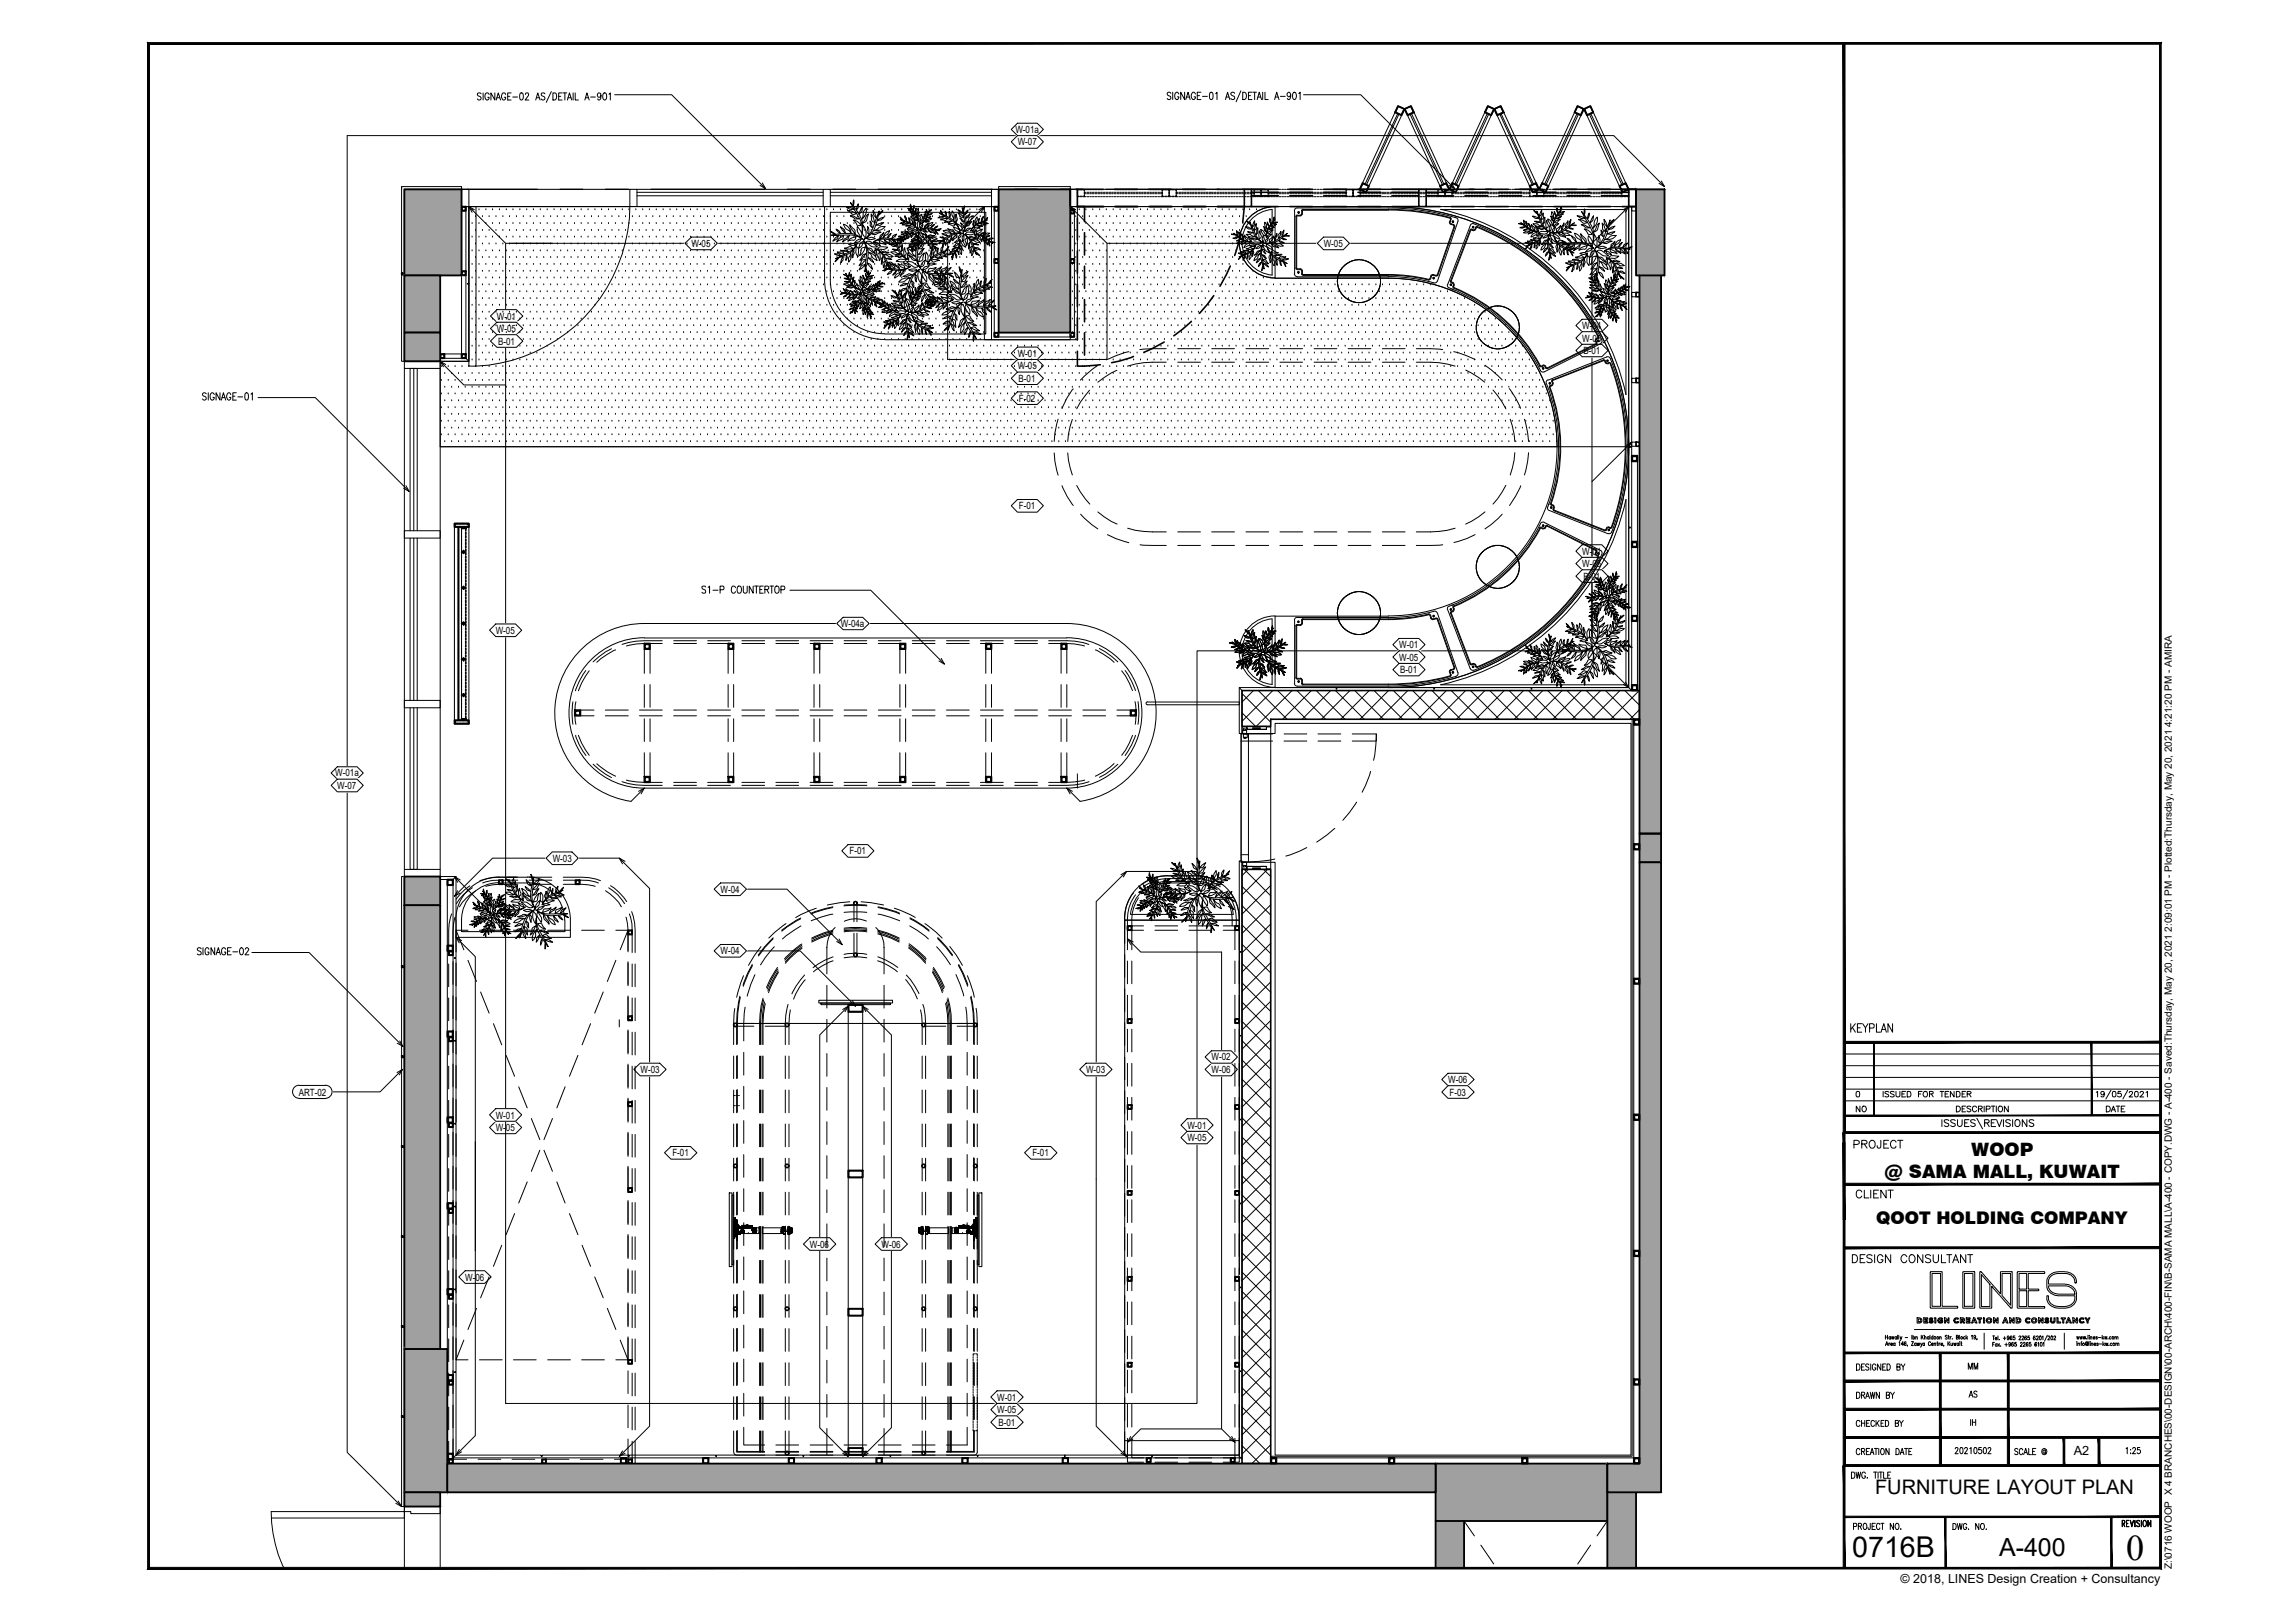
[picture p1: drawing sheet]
<svg xmlns="http://www.w3.org/2000/svg" width="420mm" height="297mm" viewBox="0 0 420 297" stroke-linecap="round" stroke-linejoin="round" font-family="sans-serif">
<defs><g id="words">
<text font-size="6.7" x="392" y="287.6">0</text>
<text font-size="5.3" x="341.5" y="287.1">0716B</text>
<text font-size="4.6" x="368.6" y="286.9">A-400</text>
<g font-size="4">
<text x="341.5" y="206.4">NO</text>
<text x="361.9" y="253.6">MM</text>
<text x="361.9" y="258.9">AS</text>
<text x="365.5" y="264.2" transform="rotate(-90 365.5 264.2)">IH</text>
</g>
<text font-size="3.7" x="345.7" y="275.4">FURNITURE LAYOUT PLAN</text>
<g font-size="3.4">
<text x="363.4" y="213.2">WOOP</text>
<text x="347.4" y="217.2">@ SAMA MALL, KUWAIT</text>
</g>
<text font-size="3.2" x="345.9" y="225.7">QOOT HOLDING COMPANY</text>
<g font-size="2.3">
<text x="382.3" y="268.2">A2</text>
<text x="350.4" y="291.8">© 2018, LINES Design Creation + Consultancy</text>
</g>
<g font-size="1.8">
<text x="187.2" y="24.5">W-01a</text>
<text x="187.6" y="26.8">W-07</text>
<text x="127.5" y="45.5">W-05</text>
<text x="244.1" y="45.5">W-05</text>
<text x="91.6" y="58.9">W-01</text>
<text x="91.6" y="61.2">W-05</text>
<text x="91.8" y="63.5">B-01</text>
<text x="187.6" y="65.8">W-01</text>
<text x="291.7" y="60.7">W-04</text>
<text x="291.7" y="63">W-05</text>
<text x="291.9" y="65.3">B-01</text>
<text x="187.6" y="68.1">W-05</text>
<text x="187.8" y="70.4">B-01</text>
<text x="187.8" y="74.1">F-02</text>
<text x="187.8" y="93.9">F-01</text>
<text x="291.7" y="102.3">W-01</text>
<text x="291.7" y="104.6">W-05</text>
<text x="291.9" y="106.9">B-01</text>
<text x="91.4" y="116.9">W-05</text>
<text x="155" y="115.6">W-04a</text>
<text x="258" y="119.5">W-01</text>
<text x="258" y="121.8">W-05</text>
<text x="258.1" y="124.1">B-01</text>
<text x="61.8" y="143.2">W-01a</text>
<text x="62.2" y="145.5">W-07</text>
<text x="101.9" y="158.9">W-03</text>
<text x="156.6" y="157.6">F-01</text>
<text x="132.8" y="164.6">W-04</text>
<text x="132.8" y="176">W-04</text>
<text x="118.1" y="197.9">W-03</text>
<text x="200.2" y="197.9">W-03</text>
<text x="223.4" y="197.9">W-06</text>
<text x="223.4" y="195.5">W-02</text>
<text x="55.1" y="202">ART-02</text>
<text x="267" y="199.7">W-06</text>
<text x="267.3" y="202">F-03</text>
<text x="91.4" y="208.5">W-05</text>
<text x="91.4" y="206.2">W-01</text>
<text x="218.9" y="208.1">W-01</text>
<text x="124" y="213.2">F-01</text>
<text x="190.3" y="213.2">F-01</text>
<text x="218.9" y="210.4">W-05</text>
<text x="149.3" y="230">W-06</text>
<text x="162.5" y="230">W-06</text>
<text x="85.8" y="236.1">W-06</text>
<text x="183.9" y="258.3">W-01</text>
<text x="183.9" y="260.5">W-05</text>
<text x="184.1" y="262.9">B-01</text>
<text x="400.4" y="289.3" transform="rotate(-90 400.4 289.3)">Z:\0716 WOOP X 4 BRANCHES\00-DESIGN\00-ARCH\400-FIN\B-SAMA MALL\A-400 - COPY.DWG - A-400 - Saved:Thursday, May 20, 2021 2:09:01 PM - Plotted:Thursday, May 20, 2021 4:21:20 PM - AMIRA</text>
</g>
</g></defs>
<!-- layer: A-ELEV-PATT -->
<g fill="none" stroke="#000" stroke-width=".18">
<path d="M87 38.7h.1M87.7 39.9h.1M88.3 38.7h.1M88.9 39.9h.1M89.6 38.7h.1M90.2 39.9h.1M90.8 38.7h.1M91.4 39.9h.1M92.1 38.7h.1M92.7 39.9h.1M93.3 38.7h.1M93.9 39.9h.1"/>
<path d="M94.6 38.7h.1M95.2 39.9h.1M95.8 38.7h.1M96.5 39.9h.1M97.1 38.7h.1M97.7 39.9h.1M98.3 38.7h.1M99 39.9h.1M99.6 38.7h.1M100.2 39.9h.1M100.9 38.7h.1M101.5 39.9h.1"/>
<path d="M102.2 38.7h.1M102.7 39.9h.1M103.4 38.7h.1M104 39.9h.1M104.6 38.7h.1M105.3 39.9h.1M105.9 38.7h.1M106.6 39.9h.1M107.1 38.7h.1M107.8 39.9h.1M108.4 38.7h.1M109.1 39.9h.1"/>
<path d="M109.7 38.7h.1M110.3 39.9h.1M110.9 38.7h.1M111.5 39.9h.1M112.2 38.7h.1M112.8 39.9h.1M113.5 38.7h.1M114.1 39.9h.1M114.7 38.7h.1M115.3 39.9h.1M116 38.7h.1M116.6 39.9h.1"/>
<path d="M117.2 38.7h.1M117.9 39.9h.1M118.5 38.7h.1M119.1 39.9h.1M119.7 38.7h.1M120.4 39.9h.1M121 38.7h.1M121.6 39.9h.1M122.3 38.7h.1M122.9 39.9h.1M123.5 38.7h.1M124.1 39.9h.1"/>
<path d="M124.8 38.7h.1M125.4 39.9h.1M126 38.7h.1M126.7 39.9h.1M127.3 38.7h.1M127.9 39.9h.1M128.5 38.7h.1M129.2 39.9h.1M129.8 38.7h.1M130.4 39.9h.1M131.1 38.7h.1M131.7 39.9h.1"/>
<path d="M132.3 38.7h.1M132.9 39.9h.1M133.6 38.7h.1M134.2 39.9h.1M134.8 38.7h.1M135.5 39.9h.1M136.1 38.7h.1M136.7 39.9h.1M137.3 38.7h.1M138 39.9h.1M138.6 38.7h.1M139.2 39.9h.1"/>
<path d="M139.9 38.7h.1M140.5 39.9h.1M141.1 38.7h.1M141.7 39.9h.1M142.4 38.7h.1M143 39.9h.1M143.6 38.7h.1M144.3 39.9h.1M144.9 38.7h.1M145.5 39.9h.1M146.1 38.7h.1M146.8 39.9h.1"/>
<path d="M147.4 38.7h.1M148 39.9h.1M148.7 38.7h.1M149.3 39.9h.1M149.9 38.7h.1M150.5 39.9h.1M151.2 38.7h.1M151.8 39.9h.1M152.4 38.7h.1M153.1 39.9h.1M153.7 38.7h.1M154.3 39.9h.1"/>
<path d="M154.9 38.7h.1M155.6 39.9h.1M156.2 38.7h.1M156.8 39.9h.1M157.4 38.7h.1M158.1 39.9h.1M158.7 38.7h.1M159.3 39.9h.1M160 38.7h.1M160.6 39.9h.1M161.2 38.7h.1M161.8 39.9h.1"/>
<path d="M162.5 38.7h.1M163.1 39.9h.1M163.7 38.7h.1M164.4 39.9h.1M165 38.7h.1M165.7 39.9h.1M166.2 38.7h.1M166.9 39.9h.1M167.5 38.7h.1M168.1 39.9h.1M168.8 38.7h.1M169.4 39.9h.1"/>
<path d="M170.1 38.7h.1M170.6 39.9h.1M171.3 38.7h.1M171.9 39.9h.1M172.6 38.7h.1M173.2 39.9h.1M173.8 38.7h.1M174.4 39.9h.1M175 38.7h.1M175.7 39.9h.1M176.3 38.7h.1M177 39.9h.1"/>
<path d="M177.6 38.7h.1M178.2 39.9h.1M178.8 38.7h.1M179.5 39.9h.1M180.1 38.7h.1M180.7 39.9h.1M181.4 38.7h.1M197.7 38.7h.1M198.3 39.9h.1M199 38.7h.1M199.6 39.9h.1M200.2 38.7h.1"/>
<path d="M200.8 39.9h.1M201.5 38.7h.1M202.1 39.9h.1M202.7 38.7h.1M203.4 39.9h.1M204 38.7h.1M204.6 39.9h.1M205.2 38.7h.1M205.9 39.9h.1M206.5 38.7h.1M207.1 39.9h.1M207.8 38.7h.1"/>
<path d="M208.4 39.9h.1M209 38.7h.1M209.6 39.9h.1M210.3 38.7h.1M210.9 39.9h.1M211.5 38.7h.1M212.2 39.9h.1M212.8 38.7h.1M213.4 39.9h.1M214 38.7h.1M214.7 39.9h.1M215.3 38.7h.1"/>
<path d="M215.9 39.9h.1M216.6 38.7h.1M217.2 39.9h.1M217.8 38.7h.1M218.4 39.9h.1M219.1 38.7h.1M219.7 39.9h.1M220.3 38.7h.1M220.9 39.9h.1M221.6 38.7h.1M222.2 39.9h.1M222.8 38.7h.1"/>
<path d="M223.5 39.9h.1M224.1 38.7h.1M224.7 39.9h.1M225.3 38.7h.1M226 39.9h.1M226.6 38.7h.1M227.2 39.9h.1M227.9 38.7h.1M228.5 39.9h.1M229.2 38.7h.1M229.7 39.9h.1M230.4 38.7h.1"/>
<path d="M231.6 38.7h.1M87 41.2h.1M87 43.7h.1M87 46.3h.1M87 48.8h.1M87 51.3h.1M87 53.8h.1M87 56.3h.1M87 58.8h.1M87.7 42.5h.1M87.7 45h.1M87.7 47.5h.1"/>
<path d="M87.7 50h.1M87.7 52.5h.1M87.7 55.1h.1M87.7 57.6h.1M88.3 41.2h.1M88.3 43.7h.1M88.3 46.3h.1M88.3 48.8h.1M88.3 51.3h.1M88.3 53.8h.1M88.3 56.3h.1M88.3 58.8h.1"/>
<path d="M88.9 42.5h.1M88.9 45h.1M88.9 47.5h.1M88.9 50h.1M88.9 52.5h.1M88.9 55.1h.1M88.9 57.6h.1M89.6 41.2h.1M89.6 43.7h.1M89.6 46.3h.1M89.6 48.8h.1M89.6 51.3h.1"/>
<path d="M89.6 53.8h.1M89.6 56.3h.1M89.6 58.8h.1M90.2 42.5h.1M90.2 45h.1M90.2 47.5h.1M90.2 50h.1M90.2 52.5h.1M90.2 55.1h.1M90.2 57.6h.1M90.8 41.2h.1M90.8 43.7h.1"/>
<path d="M90.8 46.3h.1M90.8 48.8h.1M90.8 51.3h.1M90.8 53.8h.1M90.8 56.3h.1M90.8 58.8h.1M91.4 42.5h.1M91.4 45h.1M91.4 47.5h.1M91.4 50h.1M91.4 52.5h.1M91.4 55.1h.1"/>
<path d="M91.4 57.6h.1M92.1 41.2h.1M92.1 43.7h.1M92.1 46.3h.1M92.1 48.8h.1M92.1 51.3h.1M92.1 53.8h.1M92.1 56.3h.1M92.1 58.8h.1M92.7 42.5h.1M92.7 45h.1M92.7 47.5h.1"/>
<path d="M92.7 50h.1M92.7 52.5h.1M92.7 55.1h.1M92.7 57.6h.1M93.3 41.2h.1M93.3 43.7h.1M93.3 46.3h.1M93.3 48.8h.1M93.3 51.3h.1M93.3 53.8h.1M93.3 56.3h.1M93.3 58.8h.1"/>
<path d="M93.9 42.5h.1M93.9 45h.1M93.9 47.5h.1M93.9 50h.1M93.9 52.5h.1M93.9 55.1h.1M93.9 57.6h.1M94.6 41.2h.1M94.6 43.7h.1M94.6 46.3h.1M94.6 48.8h.1M94.6 51.3h.1"/>
<path d="M94.6 53.8h.1M94.6 56.3h.1M94.6 58.8h.1M95.2 42.5h.1M95.2 45h.1M95.2 47.5h.1M95.2 50h.1M95.2 52.5h.1M95.2 55.1h.1M95.2 57.6h.1M95.8 41.2h.1M95.8 43.7h.1"/>
<path d="M95.8 46.3h.1M95.8 48.8h.1M95.8 51.3h.1M95.8 53.8h.1M95.8 56.3h.1M95.8 58.8h.1M96.5 42.5h.1M96.5 45h.1M96.5 47.5h.1M96.5 50h.1M96.5 52.5h.1M96.5 55.1h.1"/>
<path d="M96.5 57.6h.1M97.1 41.2h.1M97.1 43.7h.1M97.1 46.3h.1M97.1 48.8h.1M97.1 51.3h.1M97.1 53.8h.1M97.1 56.3h.1M97.1 58.8h.1M97.7 42.5h.1M97.7 45h.1M97.7 47.5h.1"/>
<path d="M97.7 50h.1M97.7 52.5h.1M97.7 55.1h.1M97.7 57.6h.1M98.3 41.2h.1M98.3 43.7h.1M98.3 46.3h.1M98.3 48.8h.1M98.3 51.3h.1M98.3 53.8h.1M98.3 56.3h.1M98.3 58.8h.1"/>
<path d="M99 42.5h.1M99 45h.1M99 47.5h.1M99 50h.1M99 52.5h.1M99 55.1h.1M99 57.6h.1M99.6 41.2h.1M99.6 43.7h.1M99.6 46.3h.1M99.6 48.8h.1M99.6 51.3h.1"/>
<path d="M99.6 53.8h.1M99.6 56.3h.1M99.6 58.8h.1M100.2 42.5h.1M100.2 45h.1M100.2 47.5h.1M100.2 50h.1M100.2 52.5h.1M100.2 55.1h.1M100.2 57.6h.1M100.9 41.2h.1M100.9 43.7h.1"/>
<path d="M100.9 46.3h.1M100.9 48.8h.1M100.9 51.3h.1M100.9 53.8h.1M100.9 56.3h.1M100.9 58.8h.1M101.5 42.5h.1M101.5 45h.1M101.5 47.5h.1M101.5 50h.1M101.5 52.5h.1M101.5 55.1h.1"/>
<path d="M101.5 57.6h.1M102.2 41.2h.1M102.2 43.7h.1M102.2 46.3h.1M102.2 48.8h.1M102.2 51.3h.1M102.2 53.8h.1M102.2 56.3h.1M102.2 58.8h.1M102.7 42.5h.1M102.7 45h.1M102.7 47.5h.1"/>
<path d="M102.7 50h.1M102.7 52.5h.1M102.7 55.1h.1M102.7 57.6h.1M103.4 41.2h.1M103.4 43.7h.1M103.4 46.3h.1M103.4 48.8h.1M103.4 51.3h.1M103.4 53.8h.1M103.4 56.3h.1M103.4 58.8h.1"/>
<path d="M104 42.5h.1M104 45h.1M104 47.5h.1M104 50h.1M104 52.5h.1M104 55.1h.1M104 57.6h.1M104.6 41.2h.1M104.6 43.7h.1M104.6 46.3h.1M104.6 48.8h.1M104.6 51.3h.1"/>
<path d="M104.6 53.8h.1M104.6 56.3h.1M104.6 58.8h.1M105.3 42.5h.1M105.3 45h.1M105.3 47.5h.1M105.3 50h.1M105.3 52.5h.1M105.3 55.1h.1M105.3 57.6h.1M105.9 41.2h.1M105.9 43.7h.1"/>
<path d="M105.9 46.3h.1M105.9 48.8h.1M105.9 51.3h.1M105.9 53.8h.1M105.9 56.3h.1M105.9 58.8h.1M106.6 42.5h.1M106.6 45h.1M106.6 47.5h.1M106.6 50h.1M106.6 52.5h.1M106.6 55.1h.1"/>
<path d="M106.6 57.6h.1M107.1 41.2h.1M107.1 43.7h.1M107.1 46.3h.1M107.1 48.8h.1M107.1 51.3h.1M107.1 53.8h.1M107.1 56.3h.1M107.1 58.8h.1M107.8 42.5h.1M107.8 45h.1M107.8 47.5h.1"/>
<path d="M107.8 50h.1M107.8 52.5h.1M107.8 55.1h.1M107.8 57.6h.1M108.4 41.2h.1M108.4 43.7h.1M108.4 46.3h.1M108.4 48.8h.1M108.4 51.3h.1M108.4 53.8h.1M108.4 56.3h.1M108.4 58.8h.1"/>
<path d="M109.1 42.5h.1M109.1 45h.1M109.1 47.5h.1M109.1 50h.1M109.1 52.5h.1M109.1 55.1h.1M109.1 57.6h.1M109.7 41.2h.1M109.7 43.7h.1M109.7 46.3h.1M109.7 48.8h.1M109.7 51.3h.1"/>
<path d="M109.7 53.8h.1M109.7 56.3h.1M109.7 58.8h.1M110.3 42.5h.1M110.3 45h.1M110.3 47.5h.1M110.3 50h.1M110.3 52.5h.1M110.3 55.1h.1M110.3 57.6h.1M110.9 41.2h.1M110.9 43.7h.1"/>
<path d="M110.9 46.3h.1M110.9 48.8h.1M110.9 51.3h.1M110.9 53.8h.1M110.9 56.3h.1M110.9 58.8h.1M111.5 42.5h.1M111.5 45h.1M111.5 47.5h.1M111.5 50h.1M111.5 52.5h.1M111.5 55.1h.1"/>
<path d="M111.5 57.6h.1M112.2 41.2h.1M112.2 43.7h.1M112.2 46.3h.1M112.2 48.8h.1M112.2 51.3h.1M112.2 53.8h.1M112.2 56.3h.1M112.2 58.8h.1M112.8 42.5h.1M112.8 45h.1M112.8 47.5h.1"/>
<path d="M112.8 50h.1M112.8 52.5h.1M112.8 55.1h.1M112.8 57.6h.1M113.5 41.2h.1M113.5 43.7h.1M113.5 46.3h.1M113.5 48.8h.1M113.5 51.3h.1M113.5 53.8h.1M113.5 56.3h.1M113.5 58.8h.1"/>
<path d="M114.1 42.5h.1M114.1 45h.1M114.1 47.5h.1M114.1 50h.1M114.1 52.5h.1M114.1 55.1h.1M114.1 57.6h.1M114.7 41.2h.1M114.7 43.7h.1M114.7 46.3h.1M114.7 48.8h.1M114.7 51.3h.1"/>
<path d="M114.7 53.8h.1M114.7 56.3h.1M114.7 58.8h.1M115.3 42.5h.1M115.3 45h.1M115.3 47.5h.1M115.3 50h.1M115.3 52.5h.1M115.3 55.1h.1M115.3 57.6h.1M116 41.2h.1M116 43.7h.1"/>
<path d="M116 46.3h.1M116 48.8h.1M116 51.3h.1M116 53.8h.1M116 56.3h.1M116 58.8h.1M116.6 42.5h.1M116.6 45h.1M116.6 47.5h.1M116.6 50h.1M116.6 52.5h.1M116.6 55.1h.1"/>
<path d="M116.6 57.6h.1M117.2 41.2h.1M117.2 43.7h.1M117.2 46.3h.1M117.2 48.8h.1M117.2 51.3h.1M117.2 53.8h.1M117.2 56.3h.1M117.2 58.8h.1M117.9 42.5h.1M117.9 45h.1M117.9 47.5h.1"/>
<path d="M117.9 50h.1M117.9 52.5h.1M117.9 55.1h.1M117.9 57.6h.1M118.5 41.2h.1M118.5 43.7h.1M118.5 46.3h.1M118.5 48.8h.1M118.5 51.3h.1M118.5 53.8h.1M118.5 56.3h.1M118.5 58.8h.1"/>
<path d="M119.1 42.5h.1M119.1 45h.1M119.1 47.5h.1M119.1 50h.1M119.1 52.5h.1M119.1 55.1h.1M119.1 57.6h.1M119.7 41.2h.1M119.7 43.7h.1M119.7 46.3h.1M119.7 48.8h.1M119.7 51.3h.1"/>
<path d="M119.7 53.8h.1M119.7 56.3h.1M119.7 58.8h.1M120.4 42.5h.1M120.4 45h.1M120.4 47.5h.1M120.4 50h.1M120.4 52.5h.1M120.4 55.1h.1M120.4 57.6h.1M121 41.2h.1M121 43.7h.1"/>
<path d="M121 46.3h.1M121 48.8h.1M121 51.3h.1M121 53.8h.1M121 56.3h.1M121 58.8h.1M121.6 42.5h.1M121.6 45h.1M121.6 47.5h.1M121.6 50h.1M121.6 52.5h.1M121.6 55.1h.1"/>
<path d="M121.6 57.6h.1M122.3 41.2h.1M122.3 43.7h.1M122.3 46.3h.1M122.3 48.8h.1M122.3 51.3h.1M122.3 53.8h.1M122.3 56.3h.1M122.3 58.8h.1M122.9 42.5h.1M122.9 45h.1M122.9 47.5h.1"/>
<path d="M122.9 50h.1M122.9 52.5h.1M122.9 55.1h.1M122.9 57.6h.1M123.5 41.2h.1M123.5 43.7h.1M123.5 46.3h.1M123.5 48.8h.1M123.5 51.3h.1M123.5 53.8h.1M123.5 56.3h.1M123.5 58.8h.1"/>
<path d="M124.1 42.5h.1M124.1 45h.1M124.1 47.5h.1M124.1 50h.1M124.1 52.5h.1M124.1 55.1h.1M124.1 57.6h.1M124.8 41.2h.1M124.8 43.7h.1M124.8 46.3h.1M124.8 48.8h.1M124.8 51.3h.1"/>
<path d="M124.8 53.8h.1M124.8 56.3h.1M124.8 58.8h.1M125.4 42.5h.1M125.4 45h.1M125.4 47.5h.1M125.4 50h.1M125.4 52.5h.1M125.4 55.1h.1M125.4 57.6h.1M126 41.2h.1M126 43.7h.1"/>
<path d="M126 46.3h.1M126 48.8h.1M126 51.3h.1M126 53.8h.1M126 56.3h.1M126 58.8h.1M126.7 42.5h.1M126.7 45h.1M126.7 47.5h.1M126.7 50h.1M126.7 52.5h.1M126.7 55.1h.1"/>
<path d="M126.7 57.6h.1M127.3 41.2h.1M127.3 43.7h.1M127.3 46.3h.1M127.3 48.8h.1M127.3 51.3h.1M127.3 53.8h.1M127.3 56.3h.1M127.3 58.8h.1M127.9 42.5h.1M127.9 45h.1M127.9 47.5h.1"/>
<path d="M127.9 50h.1M127.9 52.5h.1M127.9 55.1h.1M127.9 57.6h.1M128.5 41.2h.1M128.5 43.7h.1M128.5 46.3h.1M128.5 48.8h.1M128.5 51.3h.1M128.5 53.8h.1M128.5 56.3h.1M128.5 58.8h.1"/>
<path d="M129.2 42.5h.1M129.2 45h.1M129.2 47.5h.1M129.2 50h.1M129.2 52.5h.1M129.2 55.1h.1M129.2 57.6h.1M129.8 41.2h.1M129.8 43.7h.1M129.8 46.3h.1M129.8 48.8h.1M129.8 51.3h.1"/>
<path d="M129.8 53.8h.1M129.8 56.3h.1M129.8 58.8h.1M130.4 42.5h.1M130.4 45h.1M130.4 47.5h.1M130.4 50h.1M130.4 52.5h.1M130.4 55.1h.1M130.4 57.6h.1M131.1 41.2h.1M131.1 43.7h.1"/>
<path d="M131.1 46.3h.1M131.1 48.8h.1M131.1 51.3h.1M131.1 53.8h.1M131.1 56.3h.1M131.1 58.8h.1M131.7 42.5h.1M131.7 45h.1M131.7 47.5h.1M131.7 50h.1M131.7 52.5h.1M131.7 55.1h.1"/>
<path d="M131.7 57.6h.1M132.3 41.2h.1M132.3 43.7h.1M132.3 46.3h.1M132.3 48.8h.1M132.3 51.3h.1M132.3 53.8h.1M132.3 56.3h.1M132.3 58.8h.1M132.9 42.5h.1M132.9 45h.1M132.9 47.5h.1"/>
<path d="M132.9 50h.1M132.9 52.5h.1M132.9 55.1h.1M132.9 57.6h.1M133.6 41.2h.1M133.6 43.7h.1M133.6 46.3h.1M133.6 48.8h.1M133.6 51.3h.1M133.6 53.8h.1M133.6 56.3h.1M133.6 58.8h.1"/>
<path d="M134.2 42.5h.1M134.2 45h.1M134.2 47.5h.1M134.2 50h.1M134.2 52.5h.1M134.2 55.1h.1M134.2 57.6h.1M134.8 41.2h.1M134.8 43.7h.1M134.8 46.3h.1M134.8 48.8h.1M134.8 51.3h.1"/>
<path d="M134.8 53.8h.1M134.8 56.3h.1M134.8 58.8h.1M135.5 42.5h.1M135.5 45h.1M135.5 47.5h.1M135.5 50h.1M135.5 52.5h.1M135.5 55.1h.1M135.5 57.6h.1M136.1 41.2h.1M136.1 43.7h.1"/>
<path d="M136.1 46.3h.1M136.1 48.8h.1M136.1 51.3h.1M136.1 53.8h.1M136.1 56.3h.1M136.1 58.8h.1M136.7 42.5h.1M136.7 45h.1M136.7 47.5h.1M136.7 50h.1M136.7 52.5h.1M136.7 55.1h.1"/>
<path d="M136.7 57.6h.1M137.3 41.2h.1M137.3 43.7h.1M137.3 46.3h.1M137.3 48.8h.1M137.3 51.3h.1M137.3 53.8h.1M137.3 56.3h.1M137.3 58.8h.1M138 42.5h.1M138 45h.1M138 47.5h.1"/>
<path d="M138 50h.1M138 52.5h.1M138 55.1h.1M138 57.6h.1M138.6 41.2h.1M138.6 43.7h.1M138.6 46.3h.1M138.6 48.8h.1M138.6 51.3h.1M138.6 53.8h.1M138.6 56.3h.1M138.6 58.8h.1"/>
<path d="M139.2 42.5h.1M139.2 45h.1M139.2 47.5h.1M139.2 50h.1M139.2 52.5h.1M139.2 55.1h.1M139.2 57.6h.1M139.9 41.2h.1M139.9 43.7h.1M139.9 46.3h.1M139.9 48.8h.1M139.9 51.3h.1"/>
<path d="M139.9 53.8h.1M139.9 56.3h.1M139.9 58.8h.1M140.5 42.5h.1M140.5 45h.1M140.5 47.5h.1M140.5 50h.1M140.5 52.5h.1M140.5 55.1h.1M140.5 57.6h.1M141.1 41.2h.1M141.1 43.7h.1"/>
<path d="M141.1 46.3h.1M141.1 48.8h.1M141.1 51.3h.1M141.1 53.8h.1M141.1 56.3h.1M141.1 58.8h.1M141.7 42.5h.1M141.7 45h.1M141.7 47.5h.1M141.7 50h.1M141.7 52.5h.1M141.7 55.1h.1"/>
<path d="M141.7 57.6h.1M142.4 41.2h.1M142.4 43.7h.1M142.4 46.3h.1M142.4 48.8h.1M142.4 51.3h.1M142.4 53.8h.1M142.4 56.3h.1M142.4 58.8h.1M143 42.5h.1M143 45h.1M143 47.5h.1"/>
<path d="M143 50h.1M143 52.5h.1M143 55.1h.1M143 57.6h.1M143.6 41.2h.1M143.6 43.7h.1M143.6 46.3h.1M143.6 48.8h.1M143.6 51.3h.1M143.6 53.8h.1M143.6 56.3h.1M143.6 58.8h.1"/>
<path d="M144.3 42.5h.1M144.3 45h.1M144.3 47.5h.1M144.3 50h.1M144.3 52.5h.1M144.3 55.1h.1M144.3 57.6h.1M144.9 41.2h.1M144.9 43.7h.1M144.9 46.3h.1M144.9 48.8h.1M144.9 51.3h.1"/>
<path d="M144.9 53.8h.1M144.9 56.3h.1M144.9 58.8h.1M145.5 42.5h.1M145.5 45h.1M145.5 47.5h.1M145.5 50h.1M145.5 52.5h.1M145.5 55.1h.1M145.5 57.6h.1M146.1 41.2h.1M146.1 43.7h.1"/>
<path d="M146.1 46.3h.1M146.1 48.8h.1M146.1 51.3h.1M146.1 53.8h.1M146.1 56.3h.1M146.1 58.8h.1M146.8 42.5h.1M146.8 45h.1M146.8 47.5h.1M146.8 50h.1M146.8 52.5h.1M146.8 55.1h.1"/>
<path d="M146.8 57.6h.1M147.4 41.2h.1M147.4 43.7h.1M147.4 46.3h.1M147.4 48.8h.1M147.4 51.3h.1M147.4 53.8h.1M147.4 56.3h.1M147.4 58.8h.1M148 42.5h.1M148 45h.1M148 47.5h.1"/>
<path d="M148 50h.1M148 52.5h.1M148 55.1h.1M148 57.6h.1M148.7 41.2h.1M148.7 43.7h.1M148.7 46.3h.1M148.7 48.8h.1M148.7 51.3h.1M148.7 53.8h.1M148.7 56.3h.1M148.7 58.8h.1"/>
<path d="M149.3 42.5h.1M149.3 45h.1M149.3 47.5h.1M149.3 50h.1M149.3 52.5h.1M149.3 55.1h.1M149.3 57.6h.1M149.9 41.2h.1M149.9 43.7h.1M149.9 46.3h.1M149.9 48.8h.1M149.9 51.3h.1"/>
<path d="M149.9 53.8h.1M149.9 56.3h.1M149.9 58.8h.1M150.5 42.5h.1M150.5 45h.1M150.5 47.5h.1M150.5 50h.1M150.5 52.5h.1M150.5 55.1h.1M150.5 57.6h.1M151.2 41.2h.1M151.2 43.7h.1"/>
<path d="M151.2 46.3h.1M151.2 48.8h.1M151.2 51.3h.1M151.2 53.8h.1M151.2 56.3h.1M151.2 58.8h.1M151.8 42.5h.1M151.8 45h.1M151.8 47.5h.1M151.8 50h.1M151.8 52.5h.1M151.8 55.1h.1"/>
<path d="M151.8 57.6h.1M152.4 41.2h.1M152.4 43.7h.1M152.4 46.3h.1M152.4 48.8h.1M152.4 51.3h.1M152.4 53.8h.1M152.4 56.3h.1M152.4 58.8h.1M153.1 42.5h.1M153.1 45h.1M153.1 47.5h.1"/>
<path d="M153.1 50h.1M153.1 52.5h.1M153.1 55.1h.1M153.1 57.6h.1M153.7 41.2h.1M153.7 43.7h.1M153.7 46.3h.1M153.7 48.8h.1M153.7 51.3h.1M153.7 53.8h.1M153.7 56.3h.1M153.7 58.8h.1"/>
<path d="M154.3 42.5h.1M154.3 45h.1M154.3 47.5h.1M154.3 50h.1M154.3 52.5h.1M154.3 55.1h.1M154.3 57.6h.1M154.9 41.2h.1M154.9 43.7h.1M154.9 46.3h.1M154.9 48.8h.1M154.9 51.3h.1"/>
<path d="M154.9 53.8h.1M154.9 56.3h.1M154.9 58.8h.1M155.6 42.5h.1M155.6 45h.1M155.6 47.5h.1M155.6 50h.1M155.6 52.5h.1M155.6 55.1h.1M155.6 57.6h.1M156.2 41.2h.1M156.2 43.7h.1"/>
<path d="M156.2 46.3h.1M156.2 48.8h.1M156.2 51.3h.1M156.2 53.8h.1M156.2 56.3h.1M156.2 58.8h.1M156.8 42.5h.1M156.8 45h.1M156.8 47.5h.1M156.8 50h.1M156.8 52.5h.1M156.8 55.1h.1"/>
<path d="M156.8 57.6h.1M157.4 41.2h.1M157.4 43.7h.1M157.4 46.3h.1M157.4 48.8h.1M157.4 51.3h.1M157.4 53.8h.1M157.4 56.3h.1M157.4 58.8h.1M158.1 42.5h.1M158.1 45h.1M158.1 47.5h.1"/>
<path d="M158.1 50h.1M158.1 52.5h.1M158.1 55.1h.1M158.1 57.6h.1M158.7 41.2h.1M158.7 43.7h.1M158.7 46.3h.1M158.7 48.8h.1M158.7 51.3h.1M158.7 53.8h.1M158.7 56.3h.1M158.7 58.8h.1"/>
<path d="M159.3 42.5h.1M159.3 45h.1M159.3 47.5h.1M159.3 50h.1M159.3 52.5h.1M159.3 55.1h.1M159.3 57.6h.1M160 41.2h.1M160 43.7h.1M160 46.3h.1M160 48.8h.1M160 51.3h.1"/>
<path d="M160 53.8h.1M160 56.3h.1M160 58.8h.1M160.6 42.5h.1M160.6 45h.1M160.6 47.5h.1M160.6 50h.1M160.6 52.5h.1M160.6 55.1h.1M160.6 57.6h.1M161.2 41.2h.1M161.2 43.7h.1"/>
<path d="M161.2 46.3h.1M161.2 48.8h.1M161.2 51.3h.1M161.2 53.8h.1M161.2 56.3h.1M161.2 58.8h.1M161.8 42.5h.1M161.8 45h.1M161.8 47.5h.1M161.8 50h.1M161.8 52.5h.1M161.8 55.1h.1"/>
<path d="M161.8 57.6h.1M162.5 41.2h.1M162.5 43.7h.1M162.5 46.3h.1M162.5 48.8h.1M162.5 51.3h.1M162.5 53.8h.1M162.5 56.3h.1M162.5 58.8h.1M163.1 42.5h.1M163.1 45h.1M163.1 47.5h.1"/>
<path d="M163.1 50h.1M163.1 52.5h.1M163.1 55.1h.1M163.1 57.6h.1M163.7 41.2h.1M163.7 43.7h.1M163.7 46.3h.1M163.7 48.8h.1M163.7 51.3h.1M163.7 53.8h.1M163.7 56.3h.1M163.7 58.8h.1"/>
<path d="M164.4 42.5h.1M164.4 45h.1M164.4 47.5h.1M164.4 50h.1M164.4 52.5h.1M164.4 55.1h.1M164.4 57.6h.1M165 41.2h.1M165 43.7h.1M165 46.3h.1M165 48.8h.1M165 51.3h.1"/>
<path d="M165 53.8h.1M165 56.3h.1M165 58.8h.1M165.7 42.5h.1M165.7 45h.1M165.7 47.5h.1M165.7 50h.1M165.7 52.5h.1M165.7 55.1h.1M165.7 57.6h.1M166.2 41.2h.1M166.2 43.7h.1"/>
<path d="M166.2 46.3h.1M166.2 48.8h.1M166.2 51.3h.1M166.2 53.8h.1M166.2 56.3h.1M166.2 58.8h.1M166.9 42.5h.1M166.9 45h.1M166.9 47.5h.1M166.9 50h.1M166.9 52.5h.1M166.9 55.1h.1"/>
<path d="M166.9 57.6h.1M167.5 41.2h.1M167.5 43.7h.1M167.5 46.3h.1M167.5 48.8h.1M167.5 51.3h.1M167.5 53.8h.1M167.5 56.3h.1M167.5 58.8h.1M168.1 42.5h.1M168.1 45h.1M168.1 47.5h.1"/>
<path d="M168.1 50h.1M168.1 52.5h.1M168.1 55.1h.1M168.1 57.6h.1M168.8 41.2h.1M168.8 43.7h.1M168.8 46.3h.1M168.8 48.8h.1M168.8 51.3h.1M168.8 53.8h.1M168.8 56.3h.1M168.8 58.8h.1"/>
<path d="M169.4 42.5h.1M169.4 45h.1M169.4 47.5h.1M169.4 50h.1M169.4 52.5h.1M169.4 55.1h.1M169.4 57.6h.1M170.1 41.2h.1M170.1 43.7h.1M170.1 46.3h.1M170.1 48.8h.1M170.1 51.3h.1"/>
<path d="M170.1 53.8h.1M170.1 56.3h.1M170.1 58.8h.1M170.6 42.5h.1M170.6 45h.1M170.6 47.5h.1M170.6 50h.1M170.6 52.5h.1M170.6 55.1h.1M170.6 57.6h.1M171.3 41.2h.1M171.3 43.7h.1"/>
<path d="M171.3 46.3h.1M171.3 48.8h.1M171.3 51.3h.1M171.3 53.8h.1M171.3 56.3h.1M171.3 58.8h.1M171.9 42.5h.1M171.9 45h.1M171.9 47.5h.1M171.9 50h.1M171.9 52.5h.1M171.9 55.1h.1"/>
<path d="M171.9 57.6h.1M172.6 41.2h.1M172.6 43.7h.1M172.6 46.3h.1M172.6 48.8h.1M172.6 51.3h.1M172.6 53.8h.1M172.6 56.3h.1M172.6 58.8h.1M173.2 42.5h.1M173.2 45h.1M173.2 47.5h.1"/>
<path d="M173.2 50h.1M173.2 52.5h.1M173.2 55.1h.1M173.2 57.6h.1M173.8 41.2h.1M173.8 43.7h.1M173.8 46.3h.1M173.8 48.8h.1M173.8 51.3h.1M173.8 53.8h.1M173.8 56.3h.1M173.8 58.8h.1"/>
<path d="M174.4 42.5h.1M174.4 45h.1M174.4 47.5h.1M174.4 50h.1M174.4 52.5h.1M174.4 55.1h.1M174.4 57.6h.1M175 41.2h.1M175 43.7h.1M175 46.3h.1M175 48.8h.1M175 51.3h.1"/>
<path d="M175 53.8h.1M175 56.3h.1M175 58.8h.1M175.7 42.5h.1M175.7 45h.1M175.7 47.5h.1M175.7 50h.1M175.7 52.5h.1M175.7 55.1h.1M175.7 57.6h.1M176.3 41.2h.1M176.3 43.7h.1"/>
<path d="M176.3 46.3h.1M176.3 48.8h.1M176.3 51.3h.1M176.3 53.8h.1M176.3 56.3h.1M176.3 58.8h.1M177 42.5h.1M177 45h.1M177 47.5h.1M177 50h.1M177 52.5h.1M177 55.1h.1"/>
<path d="M177 57.6h.1M177.6 41.2h.1M177.6 43.7h.1M177.6 46.3h.1M177.6 48.8h.1M177.6 51.3h.1M177.6 53.8h.1M177.6 56.3h.1M177.6 58.8h.1M178.2 42.5h.1M178.2 45h.1M178.2 47.5h.1"/>
<path d="M178.2 50h.1M178.2 52.5h.1M178.2 55.1h.1M178.2 57.6h.1M178.8 41.2h.1M178.8 43.7h.1M178.8 46.3h.1M178.8 48.8h.1M178.8 51.3h.1M178.8 53.8h.1M178.8 56.3h.1M178.8 58.8h.1"/>
<path d="M179.5 42.5h.1M179.5 45h.1M179.5 47.5h.1M179.5 50h.1M179.5 52.5h.1M179.5 55.1h.1M179.5 57.6h.1M180.1 41.2h.1M180.1 43.7h.1M180.1 46.3h.1M180.1 48.8h.1M180.1 51.3h.1"/>
<path d="M180.1 53.8h.1M180.1 56.3h.1M180.1 58.8h.1M180.7 42.5h.1M180.7 45h.1M180.7 47.5h.1M180.7 50h.1M180.7 52.5h.1M180.7 55.1h.1M180.7 57.6h.1M181.4 41.2h.1M181.4 43.7h.1"/>
<path d="M181.4 46.3h.1M181.4 48.8h.1M181.4 51.3h.1M181.4 53.8h.1M181.4 56.3h.1M181.4 58.8h.1M197.7 41.2h.1M197.7 43.7h.1M197.7 46.3h.1M197.7 48.8h.1M197.7 51.3h.1M197.7 53.8h.1"/>
<path d="M197.7 56.3h.1M197.7 58.8h.1M198.3 42.5h.1M198.3 45h.1M198.3 47.5h.1M198.3 50h.1M198.3 52.5h.1M198.3 55.1h.1M198.3 57.6h.1M199 41.2h.1M199 43.7h.1M199 46.3h.1"/>
<path d="M199 48.8h.1M199 51.3h.1M199 53.8h.1M199 56.3h.1M199 58.8h.1M199.6 42.5h.1M199.6 45h.1M199.6 47.5h.1M199.6 50h.1M199.6 52.5h.1M199.6 55.1h.1M199.6 57.6h.1"/>
<path d="M200.2 41.2h.1M200.2 43.7h.1M200.2 46.3h.1M200.2 48.8h.1M200.2 51.3h.1M200.2 53.8h.1M200.2 56.3h.1M200.2 58.8h.1M200.8 42.5h.1M200.8 45h.1M200.8 47.5h.1M200.8 50h.1"/>
<path d="M200.8 52.5h.1M200.8 55.1h.1M200.8 57.6h.1M201.5 41.2h.1M201.5 43.7h.1M201.5 46.3h.1M201.5 48.8h.1M201.5 51.3h.1M201.5 53.8h.1M201.5 56.3h.1M201.5 58.8h.1M202.1 42.5h.1"/>
<path d="M202.1 45h.1M202.1 47.5h.1M202.1 50h.1M202.1 52.5h.1M202.1 55.1h.1M202.1 57.6h.1M202.7 41.2h.1M202.7 43.7h.1M202.7 46.3h.1M202.7 48.8h.1M202.7 51.3h.1M202.7 53.8h.1"/>
<path d="M202.7 56.3h.1M202.7 58.8h.1M203.4 42.5h.1M203.4 45h.1M203.4 47.5h.1M203.4 50h.1M203.4 52.5h.1M203.4 55.1h.1M203.4 57.6h.1M204 41.2h.1M204 43.7h.1M204 46.3h.1"/>
<path d="M204 48.8h.1M204 51.3h.1M204 53.8h.1M204 56.3h.1M204 58.8h.1M204.6 42.5h.1M204.6 45h.1M204.6 47.5h.1M204.6 50h.1M204.6 52.5h.1M204.6 55.1h.1M204.6 57.6h.1"/>
<path d="M205.2 41.2h.1M205.2 43.7h.1M205.2 46.3h.1M205.2 48.8h.1M205.2 51.3h.1M205.2 53.8h.1M205.2 56.3h.1M205.2 58.8h.1M205.9 42.5h.1M205.9 45h.1M205.9 47.5h.1M205.9 50h.1"/>
<path d="M205.9 52.5h.1M205.9 55.1h.1M205.9 57.6h.1M206.5 41.2h.1M206.5 43.7h.1M206.5 46.3h.1M206.5 48.8h.1M206.5 51.3h.1M206.5 53.8h.1M206.5 56.3h.1M206.5 58.8h.1M207.1 42.5h.1"/>
<path d="M207.1 45h.1M207.1 47.5h.1M207.1 50h.1M207.1 52.5h.1M207.1 55.1h.1M207.1 57.6h.1M207.8 41.2h.1M207.8 43.7h.1M207.8 46.3h.1M207.8 48.8h.1M207.8 51.3h.1M207.8 53.8h.1"/>
<path d="M207.8 56.3h.1M207.8 58.8h.1M208.4 42.5h.1M208.4 45h.1M208.4 47.5h.1M208.4 50h.1M208.4 52.5h.1M208.4 55.1h.1M208.4 57.6h.1M209 41.2h.1M209 43.7h.1M209 46.3h.1"/>
<path d="M209 48.8h.1M209 51.3h.1M209 53.8h.1M209 56.3h.1M209 58.8h.1M209.6 42.5h.1M209.6 45h.1M209.6 47.5h.1M209.6 50h.1M209.6 52.5h.1M209.6 55.1h.1M209.6 57.6h.1"/>
<path d="M210.3 41.2h.1M210.3 43.7h.1M210.3 46.3h.1M210.3 48.8h.1M210.3 51.3h.1M210.3 53.8h.1M210.3 56.3h.1M210.3 58.8h.1M210.9 42.5h.1M210.9 45h.1M210.9 47.5h.1M210.9 50h.1"/>
<path d="M210.9 52.5h.1M210.9 55.1h.1M210.9 57.6h.1M211.5 41.2h.1M211.5 43.7h.1M211.5 46.3h.1M211.5 48.8h.1M211.5 51.3h.1M211.5 53.8h.1M211.5 56.3h.1M211.5 58.8h.1M212.2 42.5h.1"/>
<path d="M212.2 45h.1M212.2 47.5h.1M212.2 50h.1M212.2 52.5h.1M212.2 55.1h.1M212.2 57.6h.1M212.8 41.2h.1M212.8 43.7h.1M212.8 46.3h.1M212.8 48.8h.1M212.8 51.3h.1M212.8 53.8h.1"/>
<path d="M212.8 56.3h.1M212.8 58.8h.1M213.4 42.5h.1M213.4 45h.1M213.4 47.5h.1M213.4 50h.1M213.4 52.5h.1M213.4 55.1h.1M213.4 57.6h.1M214 41.2h.1M214 43.7h.1M214 46.3h.1"/>
<path d="M214 48.8h.1M214 51.3h.1M214 53.8h.1M214 56.3h.1M214 58.8h.1M214.7 42.5h.1M214.7 45h.1M214.7 47.5h.1M214.7 50h.1M214.7 52.5h.1M214.7 55.1h.1M214.7 57.6h.1"/>
<path d="M215.3 41.2h.1M215.3 43.7h.1M215.3 46.3h.1M215.3 48.8h.1M215.3 51.3h.1M215.3 53.8h.1M215.3 56.3h.1M215.3 58.8h.1M215.9 42.5h.1M215.9 45h.1M215.9 47.5h.1M215.9 50h.1"/>
<path d="M215.9 52.5h.1M215.9 55.1h.1M215.9 57.6h.1M216.6 41.2h.1M216.6 43.7h.1M216.6 46.3h.1M216.6 48.8h.1M216.6 51.3h.1M216.6 53.8h.1M216.6 56.3h.1M216.6 58.8h.1M217.2 42.5h.1"/>
<path d="M217.2 45h.1M217.2 47.5h.1M217.2 50h.1M217.2 52.5h.1M217.2 55.1h.1M217.2 57.6h.1M217.8 41.2h.1M217.8 43.7h.1M217.8 46.3h.1M217.8 48.8h.1M217.8 51.3h.1M217.8 53.8h.1"/>
<path d="M217.8 56.3h.1M217.8 58.8h.1M218.4 42.5h.1M218.4 45h.1M218.4 47.5h.1M218.4 50h.1M218.4 52.5h.1M218.4 55.1h.1M218.4 57.6h.1M219.1 41.2h.1M219.1 43.7h.1M219.1 46.3h.1"/>
<path d="M219.1 48.8h.1M219.1 51.3h.1M219.1 53.8h.1M219.1 56.3h.1M219.1 58.8h.1M219.7 42.5h.1M219.7 45h.1M219.7 47.5h.1M219.7 50h.1M219.7 52.5h.1M219.7 55.1h.1M219.7 57.6h.1"/>
<path d="M220.3 41.2h.1M220.3 43.7h.1M220.3 46.3h.1M220.3 48.8h.1M220.3 51.3h.1M220.3 53.8h.1M220.3 56.3h.1M220.3 58.8h.1M220.9 42.5h.1M220.9 45h.1M220.9 47.5h.1M220.9 50h.1"/>
<path d="M220.9 52.5h.1M220.9 55.1h.1M220.9 57.6h.1M221.6 41.2h.1M221.6 43.7h.1M221.6 46.3h.1M221.6 48.8h.1M221.6 51.3h.1M221.6 53.8h.1M221.6 56.3h.1M221.6 58.8h.1M222.2 42.5h.1"/>
<path d="M222.2 45h.1M222.2 47.5h.1M222.2 50h.1M222.2 52.5h.1M222.2 55.1h.1M222.2 57.6h.1M222.8 41.2h.1M222.8 43.7h.1M222.8 46.3h.1M222.8 48.8h.1M222.8 51.3h.1M222.8 53.8h.1"/>
<path d="M222.8 56.3h.1M222.8 58.8h.1M223.5 42.5h.1M223.5 45h.1M223.5 47.5h.1M223.5 50h.1M223.5 52.5h.1M223.5 55.1h.1M223.5 57.6h.1M224.1 41.2h.1M224.1 43.7h.1M224.1 46.3h.1"/>
<path d="M224.1 48.8h.1M224.1 51.3h.1M224.1 53.8h.1M224.1 56.3h.1M224.1 58.8h.1M224.7 42.5h.1M224.7 45h.1M224.7 47.5h.1M224.7 50h.1M224.7 52.5h.1M224.7 55.1h.1M224.7 57.6h.1"/>
<path d="M225.3 41.2h.1M225.3 43.7h.1M225.3 46.3h.1M225.3 48.8h.1M225.3 51.3h.1M225.3 53.8h.1M225.3 56.3h.1M225.3 58.8h.1M226 42.5h.1M226 45h.1M226 47.5h.1M226 50h.1"/>
<path d="M226 52.5h.1M226 55.1h.1M226 57.6h.1M226.6 41.2h.1M226.6 43.7h.1M226.6 46.3h.1M226.6 48.8h.1M226.6 51.3h.1M226.6 53.8h.1M226.6 56.3h.1M226.6 58.8h.1M227.2 42.5h.1"/>
<path d="M227.2 45h.1M227.2 47.5h.1M227.2 50h.1M227.2 52.5h.1M227.2 55.1h.1M227.2 57.6h.1M227.9 41.2h.1M227.9 43.7h.1M227.9 46.3h.1M227.9 48.8h.1M227.9 51.3h.1M227.9 53.8h.1"/>
<path d="M227.9 56.3h.1M227.9 58.8h.1M228.5 42.5h.1M228.5 47.5h.1M228.5 50h.1M228.5 52.5h.1M228.5 55.1h.1M228.5 57.6h.1M229.2 41.2h.1M229.2 48.8h.1M229.2 51.3h.1M229.2 53.8h.1"/>
<path d="M229.2 56.3h.1M229.2 58.8h.1M229.7 50h.1M229.7 52.5h.1M229.7 55.1h.1M229.7 57.6h.1M230.4 51.3h.1M230.4 53.8h.1M230.4 56.3h.1M230.4 58.8h.1M231 50h.1M231 52.5h.1"/>
<path d="M231 55.1h.1M231 57.6h.1M231.6 51.3h.1M231.6 53.8h.1M231.6 56.3h.1M231.6 58.8h.1M232.3 52.5h.1M232.3 55.1h.1M232.3 57.6h.1M232.9 51.3h.1M232.9 53.8h.1M232.9 56.3h.1"/>
<path d="M232.9 58.8h.1M233.6 52.5h.1M233.6 55.1h.1M233.6 57.6h.1M234.1 51.3h.1M234.1 53.8h.1M234.1 56.3h.1M234.1 58.8h.1M234.8 52.5h.1M234.8 55.1h.1M234.8 57.6h.1M235.1 51.3a6.6 6.6 0 0 1-6.6-6.6 6.6 6.6 0 0 1 6.6-6.6h-37.8v24.5h-15.8v-24.5h-95.1v28.5h-5.2v15.8h205.9"/>
<path d="M235.1 51.3h20.8a31.1 31.1 0 0 1 31.2 31.1M235.4 53.8h.1M235.4 56.3h.1M235.4 58.8h.1M236.1 52.5h.1M236.1 55.1h.1M236.1 57.6h.1M236.7 53.8h.1M236.7 56.3h.1M236.7 58.8h.1M237.3 52.5h.1M237.3 55.1h.1"/>
<path d="M237.3 57.6h.1M237.9 53.8h.1M237.9 56.3h.1M237.9 58.8h.1M238.5 52.5h.1M238.5 55.1h.1M238.5 57.6h.1M239.2 53.8h.1M239.2 56.3h.1M239.2 58.8h.1M239.8 52.5h.1M239.8 55.1h.1"/>
<path d="M239.8 57.6h.1M240.5 53.8h.1M240.5 56.3h.1M240.5 58.8h.1M241.1 52.5h.1M241.1 55.1h.1M241.1 57.6h.1M241.7 53.8h.1M241.7 56.3h.1M241.7 58.8h.1M242.3 52.5h.1M242.3 55.1h.1"/>
<path d="M242.3 57.6h.1M243 53.8h.1M243 56.3h.1M243 58.8h.1M243.6 52.5h.1M243.6 55.1h.1M243.6 57.6h.1M244.2 53.8h.1M244.2 56.3h.1M244.2 58.8h.1M244.9 52.5h.1M244.9 55.1h.1"/>
<path d="M244.9 57.6h.1M245.5 53.8h.1M245.5 56.3h.1M245.5 58.8h.1M246.1 52.5h.1M246.1 55.1h.1M246.1 57.6h.1M246.7 53.8h.1M246.7 56.3h.1M246.7 58.8h.1M247.4 52.5h.1M247.4 55.1h.1"/>
<path d="M247.4 57.6h.1M248 53.8h.1M248 56.3h.1M248 58.8h.1M248.6 52.5h.1M248.6 55.1h.1M248.6 57.6h.1M249.3 53.8h.1M249.3 56.3h.1M249.3 58.8h.1M249.9 52.5h.1M249.9 55.1h.1"/>
<path d="M249.9 57.6h.1M250.5 53.8h.1M250.5 56.3h.1M250.5 58.8h.1M251.1 52.5h.1M251.1 55.1h.1M251.1 57.6h.1M251.8 53.8h.1M251.8 56.3h.1M251.8 58.8h.1M252.4 52.5h.1M252.4 55.1h.1"/>
<path d="M252.4 57.6h.1M253 53.8h.1M253 56.3h.1M253 58.8h.1M253.7 52.5h.1M253.7 55.1h.1M253.7 57.6h.1M254.3 53.8h.1M254.3 56.3h.1M254.3 58.8h.1M254.9 52.5h.1M254.9 55.1h.1"/>
<path d="M254.9 57.6h.1M255.5 53.8h.1M255.5 56.3h.1M255.5 58.8h.1M256.2 52.5h.1M256.2 55.1h.1M256.2 57.6h.1M256.8 53.8h.1M256.8 56.3h.1M256.8 58.8h.1M257.4 52.5h.1M257.4 55.1h.1"/>
<path d="M257.4 57.6h.1M258.1 53.8h.1M258.1 56.3h.1M258.1 58.8h.1M258.7 52.5h.1M258.7 55.1h.1M258.7 57.6h.1M259.3 53.8h.1M259.3 56.3h.1M259.3 58.8h.1M259.9 52.5h.1M259.9 55.1h.1"/>
<path d="M259.9 57.6h.1M260.6 53.8h.1M260.6 56.3h.1M260.6 58.8h.1M261.2 52.5h.1M261.2 55.1h.1M261.2 57.6h.1M261.8 53.8h.1M261.8 56.3h.1M261.8 58.8h.1M262.5 52.5h.1M262.5 55.1h.1"/>
<path d="M262.5 57.6h.1M263.1 53.8h.1M263.1 56.3h.1M263.1 58.8h.1M263.7 52.5h.1M263.7 55.1h.1M263.7 57.6h.1M264.3 53.8h.1M264.3 56.3h.1M264.3 58.8h.1M265 55.1h.1M265 57.6h.1"/>
<path d="M265.6 53.8h.1M265.6 56.3h.1M265.6 58.8h.1M266.2 55.1h.1M266.2 57.6h.1M266.9 53.8h.1M266.9 56.3h.1M266.9 58.8h.1M267.5 55.1h.1M267.5 57.6h.1M268.1 53.8h.1M268.1 56.3h.1"/>
<path d="M268.1 58.8h.1M268.7 55.1h.1M268.7 57.6h.1M269.4 56.3h.1M269.4 58.8h.1M270 55.1h.1M270 57.6h.1M270.6 56.3h.1M270.6 58.8h.1M271.3 57.6h.1M271.9 56.3h.1M271.9 58.8h.1"/>
<path d="M272.5 57.6h.1M273.1 58.8h.1M273.8 57.6h.1M274.4 58.8h.1M275.7 58.8h.1M81.4 67.6h.1M81.4 70.1h.1M81.4 72.6h.1M81.4 75.2h.1M81.4 77.7h.1M82 68.9h.1M82 71.4h.1"/>
<path d="M82 73.9h.1M82 76.4h.1M82 78.9h.1M82.6 67.6h.1M82.6 70.1h.1M82.6 72.6h.1M82.6 75.2h.1M82.6 77.7h.1M83.3 68.9h.1M83.3 71.4h.1M83.3 73.9h.1M83.3 76.4h.1"/>
<path d="M83.3 78.9h.1M83.9 67.6h.1M83.9 70.1h.1M83.9 72.6h.1M83.9 75.2h.1M83.9 77.7h.1M84.5 68.9h.1M84.5 71.4h.1M84.5 73.9h.1M84.5 76.4h.1M84.5 78.9h.1M85.2 67.6h.1"/>
<path d="M85.2 70.1h.1M85.2 72.6h.1M85.2 75.2h.1M85.2 77.7h.1M85.8 68.9h.1M85.8 71.4h.1M85.8 73.9h.1M85.8 76.4h.1M85.8 78.9h.1M86.4 67.6h.1M86.4 70.1h.1M86.4 72.6h.1"/>
<path d="M86.4 75.2h.1M86.4 77.7h.1M87 61.3h.1M87 63.8h.1M87 66.4h.1M87 68.9h.1M87 71.4h.1M87 73.9h.1M87 76.4h.1M87 78.9h.1M87.7 60.1h.1M87.7 62.6h.1"/>
<path d="M87.7 65.1h.1M87.7 67.6h.1M87.7 70.1h.1M87.7 72.6h.1M87.7 75.2h.1M87.7 77.7h.1M88.3 61.3h.1M88.3 63.8h.1M88.3 66.4h.1M88.3 68.9h.1M88.3 71.4h.1M88.3 73.9h.1"/>
<path d="M88.3 76.4h.1M88.3 78.9h.1M88.9 60.1h.1M88.9 62.6h.1M88.9 65.1h.1M88.9 67.6h.1M88.9 70.1h.1M88.9 72.6h.1M88.9 75.2h.1M88.9 77.7h.1M89.6 61.3h.1M89.6 63.8h.1"/>
<path d="M89.6 66.4h.1M89.6 68.9h.1M89.6 71.4h.1M89.6 73.9h.1M89.6 76.4h.1M89.6 78.9h.1M90.2 60.1h.1M90.2 62.6h.1M90.2 65.1h.1M90.2 67.6h.1M90.2 70.1h.1M90.2 72.6h.1"/>
<path d="M90.2 75.2h.1M90.2 77.7h.1M90.8 61.3h.1M90.8 63.8h.1M90.8 66.4h.1M90.8 68.9h.1M90.8 71.4h.1M90.8 73.9h.1M90.8 76.4h.1M90.8 78.9h.1M91.4 60.1h.1M91.4 62.6h.1"/>
<path d="M91.4 65.1h.1M91.4 67.6h.1M91.4 70.1h.1M91.4 72.6h.1M91.4 75.2h.1M91.4 77.7h.1M92.1 61.3h.1M92.1 63.8h.1M92.1 66.4h.1M92.1 68.9h.1M92.1 71.4h.1M92.1 73.9h.1"/>
<path d="M92.1 76.4h.1M92.1 78.9h.1M92.7 60.1h.1M92.7 62.6h.1M92.7 65.1h.1M92.7 67.6h.1M92.7 70.1h.1M92.7 72.6h.1M92.7 75.2h.1M92.7 77.7h.1M93.3 61.3h.1M93.3 63.8h.1"/>
<path d="M93.3 66.4h.1M93.3 68.9h.1M93.3 71.4h.1M93.3 73.9h.1M93.3 76.4h.1M93.3 78.9h.1M93.9 60.1h.1M93.9 62.6h.1M93.9 65.1h.1M93.9 67.6h.1M93.9 70.1h.1M93.9 72.6h.1"/>
<path d="M93.9 75.2h.1M93.9 77.7h.1M94.6 61.3h.1M94.6 63.8h.1M94.6 66.4h.1M94.6 68.9h.1M94.6 71.4h.1M94.6 73.9h.1M94.6 76.4h.1M94.6 78.9h.1M95.2 60.1h.1M95.2 62.6h.1"/>
<path d="M95.2 65.1h.1M95.2 67.6h.1M95.2 70.1h.1M95.2 72.6h.1M95.2 75.2h.1M95.2 77.7h.1M95.8 61.3h.1M95.8 63.8h.1M95.8 66.4h.1M95.8 68.9h.1M95.8 71.4h.1M95.8 73.9h.1"/>
<path d="M95.8 76.4h.1M95.8 78.9h.1M96.5 60.1h.1M96.5 62.6h.1M96.5 65.1h.1M96.5 67.6h.1M96.5 70.1h.1M96.5 72.6h.1M96.5 75.2h.1M96.5 77.7h.1M97.1 61.3h.1M97.1 63.8h.1"/>
<path d="M97.1 66.4h.1M97.1 68.9h.1M97.1 71.4h.1M97.1 73.9h.1M97.1 76.4h.1M97.1 78.9h.1M97.7 60.1h.1M97.7 62.6h.1M97.7 65.1h.1M97.7 67.6h.1M97.7 70.1h.1M97.7 72.6h.1"/>
<path d="M97.7 75.2h.1M97.7 77.7h.1M98.3 61.3h.1M98.3 63.8h.1M98.3 66.4h.1M98.3 68.9h.1M98.3 71.4h.1M98.3 73.9h.1M98.3 76.4h.1M98.3 78.9h.1M99 60.1h.1M99 62.6h.1"/>
<path d="M99 65.1h.1M99 67.6h.1M99 70.1h.1M99 72.6h.1M99 75.2h.1M99 77.7h.1M99.6 61.3h.1M99.6 63.8h.1M99.6 66.4h.1M99.6 68.9h.1M99.6 71.4h.1M99.6 73.9h.1"/>
<path d="M99.6 76.4h.1M99.6 78.9h.1M100.2 60.1h.1M100.2 62.6h.1M100.2 65.1h.1M100.2 67.6h.1M100.2 70.1h.1M100.2 72.6h.1M100.2 75.2h.1M100.2 77.7h.1M100.9 61.3h.1M100.9 63.8h.1"/>
<path d="M100.9 66.4h.1M100.9 68.9h.1M100.9 71.4h.1M100.9 73.9h.1M100.9 76.4h.1M100.9 78.9h.1M101.5 60.1h.1M101.5 62.6h.1M101.5 65.1h.1M101.5 67.6h.1M101.5 70.1h.1M101.5 72.6h.1"/>
<path d="M101.5 75.2h.1M101.5 77.7h.1M102.2 61.3h.1M102.2 63.8h.1M102.2 66.4h.1M102.2 68.9h.1M102.2 71.4h.1M102.2 73.9h.1M102.2 76.4h.1M102.2 78.9h.1M102.7 60.1h.1M102.7 62.6h.1"/>
<path d="M102.7 65.1h.1M102.7 67.6h.1M102.7 70.1h.1M102.7 72.6h.1M102.7 75.2h.1M102.7 77.7h.1M103.4 61.3h.1M103.4 63.8h.1M103.4 66.4h.1M103.4 68.9h.1M103.4 71.4h.1M103.4 73.9h.1"/>
<path d="M103.4 76.4h.1M103.4 78.9h.1M104 60.1h.1M104 62.6h.1M104 65.1h.1M104 67.6h.1M104 70.1h.1M104 72.6h.1M104 75.2h.1M104 77.7h.1M104.6 61.3h.1M104.6 63.8h.1"/>
<path d="M104.6 66.4h.1M104.6 68.9h.1M104.6 71.4h.1M104.6 73.9h.1M104.6 76.4h.1M104.6 78.9h.1M105.3 60.1h.1M105.3 62.6h.1M105.3 65.1h.1M105.3 67.6h.1M105.3 70.1h.1M105.3 72.6h.1"/>
<path d="M105.3 75.2h.1M105.3 77.7h.1M105.9 61.3h.1M105.9 63.8h.1M105.9 66.4h.1M105.9 68.9h.1M105.9 71.4h.1M105.9 73.9h.1M105.9 76.4h.1M105.9 78.9h.1M106.6 60.1h.1M106.6 62.6h.1"/>
<path d="M106.6 65.1h.1M106.6 67.6h.1M106.6 70.1h.1M106.6 72.6h.1M106.6 75.2h.1M106.6 77.7h.1M107.1 61.3h.1M107.1 63.8h.1M107.1 66.4h.1M107.1 68.9h.1M107.1 71.4h.1M107.1 73.9h.1"/>
<path d="M107.1 76.4h.1M107.1 78.9h.1M107.8 60.1h.1M107.8 62.6h.1M107.8 65.1h.1M107.8 67.6h.1M107.8 70.1h.1M107.8 72.6h.1M107.8 75.2h.1M107.8 77.7h.1M108.4 61.3h.1M108.4 63.8h.1"/>
<path d="M108.4 66.4h.1M108.4 68.9h.1M108.4 71.4h.1M108.4 73.9h.1M108.4 76.4h.1M108.4 78.9h.1M109.1 60.1h.1M109.1 62.6h.1M109.1 65.1h.1M109.1 67.6h.1M109.1 70.1h.1M109.1 72.6h.1"/>
<path d="M109.1 75.2h.1M109.1 77.7h.1M109.7 61.3h.1M109.7 63.8h.1M109.7 66.4h.1M109.7 68.9h.1M109.7 71.4h.1M109.7 73.9h.1M109.7 76.4h.1M109.7 78.9h.1M110.3 60.1h.1M110.3 62.6h.1"/>
<path d="M110.3 65.1h.1M110.3 67.6h.1M110.3 70.1h.1M110.3 72.6h.1M110.3 75.2h.1M110.3 77.7h.1M110.9 61.3h.1M110.9 63.8h.1M110.9 66.4h.1M110.9 68.9h.1M110.9 71.4h.1M110.9 73.9h.1"/>
<path d="M110.9 76.4h.1M110.9 78.9h.1M111.5 60.1h.1M111.5 62.6h.1M111.5 65.1h.1M111.5 67.6h.1M111.5 70.1h.1M111.5 72.6h.1M111.5 75.2h.1M111.5 77.7h.1M112.2 61.3h.1M112.2 63.8h.1"/>
<path d="M112.2 66.4h.1M112.2 68.9h.1M112.2 71.4h.1M112.2 73.9h.1M112.2 76.4h.1M112.2 78.9h.1M112.8 60.1h.1M112.8 62.6h.1M112.8 65.1h.1M112.8 67.6h.1M112.8 70.1h.1M112.8 72.6h.1"/>
<path d="M112.8 75.2h.1M112.8 77.7h.1M113.5 61.3h.1M113.5 63.8h.1M113.5 66.4h.1M113.5 68.9h.1M113.5 71.4h.1M113.5 73.9h.1M113.5 76.4h.1M113.5 78.9h.1M114.1 60.1h.1M114.1 62.6h.1"/>
<path d="M114.1 65.1h.1M114.1 67.6h.1M114.1 70.1h.1M114.1 72.6h.1M114.1 75.2h.1M114.1 77.7h.1M114.7 61.3h.1M114.7 63.8h.1M114.7 66.4h.1M114.7 68.9h.1M114.7 71.4h.1M114.7 73.9h.1"/>
<path d="M114.7 76.4h.1M114.7 78.9h.1M115.3 60.1h.1M115.3 62.6h.1M115.3 65.1h.1M115.3 67.6h.1M115.3 70.1h.1M115.3 72.6h.1M115.3 75.2h.1M115.3 77.7h.1M116 61.3h.1M116 63.8h.1"/>
<path d="M116 66.4h.1M116 68.9h.1M116 71.4h.1M116 73.9h.1M116 76.4h.1M116 78.9h.1M116.6 60.1h.1M116.6 62.6h.1M116.6 65.1h.1M116.6 67.6h.1M116.6 70.1h.1M116.6 72.6h.1"/>
<path d="M116.6 75.2h.1M116.6 77.7h.1M117.2 61.3h.1M117.2 63.8h.1M117.2 66.4h.1M117.2 68.9h.1M117.2 71.4h.1M117.2 73.9h.1M117.2 76.4h.1M117.2 78.9h.1M117.9 60.1h.1M117.9 62.6h.1"/>
<path d="M117.9 65.1h.1M117.9 67.6h.1M117.9 70.1h.1M117.9 72.6h.1M117.9 75.2h.1M117.9 77.7h.1M118.5 61.3h.1M118.5 63.8h.1M118.5 66.4h.1M118.5 68.9h.1M118.5 71.4h.1M118.5 73.9h.1"/>
<path d="M118.5 76.4h.1M118.5 78.9h.1M119.1 60.1h.1M119.1 62.6h.1M119.1 65.1h.1M119.1 67.6h.1M119.1 70.1h.1M119.1 72.6h.1M119.1 75.2h.1M119.1 77.7h.1M119.7 61.3h.1M119.7 63.8h.1"/>
<path d="M119.7 66.4h.1M119.7 68.9h.1M119.7 71.4h.1M119.7 73.9h.1M119.7 76.4h.1M119.7 78.9h.1M120.4 60.1h.1M120.4 62.6h.1M120.4 65.1h.1M120.4 67.6h.1M120.4 70.1h.1M120.4 72.6h.1"/>
<path d="M120.4 75.2h.1M120.4 77.7h.1M121 61.3h.1M121 63.8h.1M121 66.4h.1M121 68.9h.1M121 71.4h.1M121 73.9h.1M121 76.4h.1M121 78.9h.1M121.6 60.1h.1M121.6 62.6h.1"/>
<path d="M121.6 65.1h.1M121.6 67.6h.1M121.6 70.1h.1M121.6 72.6h.1M121.6 75.2h.1M121.6 77.7h.1M122.3 61.3h.1M122.3 63.8h.1M122.3 66.4h.1M122.3 68.9h.1M122.3 71.4h.1M122.3 73.9h.1"/>
<path d="M122.3 76.4h.1M122.3 78.9h.1M122.9 60.1h.1M122.9 62.6h.1M122.9 65.1h.1M122.9 67.6h.1M122.9 70.1h.1M122.9 72.6h.1M122.9 75.2h.1M122.9 77.7h.1M123.5 61.3h.1M123.5 63.8h.1"/>
<path d="M123.5 66.4h.1M123.5 68.9h.1M123.5 71.4h.1M123.5 73.9h.1M123.5 76.4h.1M123.5 78.9h.1M124.1 60.1h.1M124.1 62.6h.1M124.1 65.1h.1M124.1 67.6h.1M124.1 70.1h.1M124.1 72.6h.1"/>
<path d="M124.1 75.2h.1M124.1 77.7h.1M124.8 61.3h.1M124.8 63.8h.1M124.8 66.4h.1M124.8 68.9h.1M124.8 71.4h.1M124.8 73.9h.1M124.8 76.4h.1M124.8 78.9h.1M125.4 60.1h.1M125.4 62.6h.1"/>
<path d="M125.4 65.1h.1M125.4 67.6h.1M125.4 70.1h.1M125.4 72.6h.1M125.4 75.2h.1M125.4 77.7h.1M126 61.3h.1M126 63.8h.1M126 66.4h.1M126 68.9h.1M126 71.4h.1M126 73.9h.1"/>
<path d="M126 76.4h.1M126 78.9h.1M126.7 60.1h.1M126.7 62.6h.1M126.7 65.1h.1M126.7 67.6h.1M126.7 70.1h.1M126.7 72.6h.1M126.7 75.2h.1M126.7 77.7h.1M127.3 61.3h.1M127.3 63.8h.1"/>
<path d="M127.3 66.4h.1M127.3 68.9h.1M127.3 71.4h.1M127.3 73.9h.1M127.3 76.4h.1M127.3 78.9h.1M127.9 60.1h.1M127.9 62.6h.1M127.9 65.1h.1M127.9 67.6h.1M127.9 70.1h.1M127.9 72.6h.1"/>
<path d="M127.9 75.2h.1M127.9 77.7h.1M128.5 61.3h.1M128.5 63.8h.1M128.5 66.4h.1M128.5 68.9h.1M128.5 71.4h.1M128.5 73.9h.1M128.5 76.4h.1M128.5 78.9h.1M129.2 60.1h.1M129.2 62.6h.1"/>
<path d="M129.2 65.1h.1M129.2 67.6h.1M129.2 70.1h.1M129.2 72.6h.1M129.2 75.2h.1M129.2 77.7h.1M129.8 61.3h.1M129.8 63.8h.1M129.8 66.4h.1M129.8 68.9h.1M129.8 71.4h.1M129.8 73.9h.1"/>
<path d="M129.8 76.4h.1M129.8 78.9h.1M130.4 60.1h.1M130.4 62.6h.1M130.4 65.1h.1M130.4 67.6h.1M130.4 70.1h.1M130.4 72.6h.1M130.4 75.2h.1M130.4 77.7h.1M131.1 61.3h.1M131.1 63.8h.1"/>
<path d="M131.1 66.4h.1M131.1 68.9h.1M131.1 71.4h.1M131.1 73.9h.1M131.1 76.4h.1M131.1 78.9h.1M131.7 60.1h.1M131.7 62.6h.1M131.7 65.1h.1M131.7 67.6h.1M131.7 70.1h.1M131.7 72.6h.1"/>
<path d="M131.7 75.2h.1M131.7 77.7h.1M132.3 61.3h.1M132.3 63.8h.1M132.3 66.4h.1M132.3 68.9h.1M132.3 71.4h.1M132.3 73.9h.1M132.3 76.4h.1M132.3 78.9h.1M132.9 60.1h.1M132.9 62.6h.1"/>
<path d="M132.9 65.1h.1M132.9 67.6h.1M132.9 70.1h.1M132.9 72.6h.1M132.9 75.2h.1M132.9 77.7h.1M133.6 61.3h.1M133.6 63.8h.1M133.6 66.4h.1M133.6 68.9h.1M133.6 71.4h.1M133.6 73.9h.1"/>
<path d="M133.6 76.4h.1M133.6 78.9h.1M134.2 60.1h.1M134.2 62.6h.1M134.2 65.1h.1M134.2 67.6h.1M134.2 70.1h.1M134.2 72.6h.1M134.2 75.2h.1M134.2 77.7h.1M134.8 61.3h.1M134.8 63.8h.1"/>
<path d="M134.8 66.4h.1M134.8 68.9h.1M134.8 71.4h.1M134.8 73.9h.1M134.8 76.4h.1M134.8 78.9h.1M135.5 60.1h.1M135.5 62.6h.1M135.5 65.1h.1M135.5 67.6h.1M135.5 70.1h.1M135.5 72.6h.1"/>
<path d="M135.5 75.2h.1M135.5 77.7h.1M136.1 61.3h.1M136.1 63.8h.1M136.1 66.4h.1M136.1 68.9h.1M136.1 71.4h.1M136.1 73.9h.1M136.1 76.4h.1M136.1 78.9h.1M136.7 60.1h.1M136.7 62.6h.1"/>
<path d="M136.7 65.1h.1M136.7 67.6h.1M136.7 70.1h.1M136.7 72.6h.1M136.7 75.2h.1M136.7 77.7h.1M137.3 61.3h.1M137.3 63.8h.1M137.3 66.4h.1M137.3 68.9h.1M137.3 71.4h.1M137.3 73.9h.1"/>
<path d="M137.3 76.4h.1M137.3 78.9h.1M138 60.1h.1M138 62.6h.1M138 65.1h.1M138 67.6h.1M138 70.1h.1M138 72.6h.1M138 75.2h.1M138 77.7h.1M138.6 61.3h.1M138.6 63.8h.1"/>
<path d="M138.6 66.4h.1M138.6 68.9h.1M138.6 71.4h.1M138.6 73.9h.1M138.6 76.4h.1M138.6 78.9h.1M139.2 60.1h.1M139.2 62.6h.1M139.2 65.1h.1M139.2 67.6h.1M139.2 70.1h.1M139.2 72.6h.1"/>
<path d="M139.2 75.2h.1M139.2 77.7h.1M139.9 61.3h.1M139.9 63.8h.1M139.9 66.4h.1M139.9 68.9h.1M139.9 71.4h.1M139.9 73.9h.1M139.9 76.4h.1M139.9 78.9h.1M140.5 60.1h.1M140.5 62.6h.1"/>
<path d="M140.5 65.1h.1M140.5 67.6h.1M140.5 70.1h.1M140.5 72.6h.1M140.5 75.2h.1M140.5 77.7h.1M141.1 61.3h.1M141.1 63.8h.1M141.1 66.4h.1M141.1 68.9h.1M141.1 71.4h.1M141.1 73.9h.1"/>
<path d="M141.1 76.4h.1M141.1 78.9h.1M141.7 60.1h.1M141.7 62.6h.1M141.7 65.1h.1M141.7 67.6h.1M141.7 70.1h.1M141.7 72.6h.1M141.7 75.2h.1M141.7 77.7h.1M142.4 61.3h.1M142.4 63.8h.1"/>
<path d="M142.4 66.4h.1M142.4 68.9h.1M142.4 71.4h.1M142.4 73.9h.1M142.4 76.4h.1M142.4 78.9h.1M143 60.1h.1M143 62.6h.1M143 65.1h.1M143 67.6h.1M143 70.1h.1M143 72.6h.1"/>
<path d="M143 75.2h.1M143 77.7h.1M143.6 61.3h.1M143.6 63.8h.1M143.6 66.4h.1M143.6 68.9h.1M143.6 71.4h.1M143.6 73.9h.1M143.6 76.4h.1M143.6 78.9h.1M144.3 60.1h.1M144.3 62.6h.1"/>
<path d="M144.3 65.1h.1M144.3 67.6h.1M144.3 70.1h.1M144.3 72.6h.1M144.3 75.2h.1M144.3 77.7h.1M144.9 61.3h.1M144.9 63.8h.1M144.9 66.4h.1M144.9 68.9h.1M144.9 71.4h.1M144.9 73.9h.1"/>
<path d="M144.9 76.4h.1M144.9 78.9h.1M145.5 60.1h.1M145.5 62.6h.1M145.5 65.1h.1M145.5 67.6h.1M145.5 70.1h.1M145.5 72.6h.1M145.5 75.2h.1M145.5 77.7h.1M146.1 61.3h.1M146.1 63.8h.1"/>
<path d="M146.1 66.4h.1M146.1 68.9h.1M146.1 71.4h.1M146.1 73.9h.1M146.1 76.4h.1M146.1 78.9h.1M146.8 60.1h.1M146.8 62.6h.1M146.8 65.1h.1M146.8 67.6h.1M146.8 70.1h.1M146.8 72.6h.1"/>
<path d="M146.8 75.2h.1M146.8 77.7h.1M147.4 61.3h.1M147.4 63.8h.1M147.4 66.4h.1M147.4 68.9h.1M147.4 71.4h.1M147.4 73.9h.1M147.4 76.4h.1M147.4 78.9h.1M148 60.1h.1M148 62.6h.1"/>
<path d="M148 65.1h.1M148 67.6h.1M148 70.1h.1M148 72.6h.1M148 75.2h.1M148 77.7h.1M148.7 61.3h.1M148.7 63.8h.1M148.7 66.4h.1M148.7 68.9h.1M148.7 71.4h.1M148.7 73.9h.1"/>
<path d="M148.7 76.4h.1M148.7 78.9h.1M149.3 60.1h.1M149.3 62.6h.1M149.3 65.1h.1M149.3 67.6h.1M149.3 70.1h.1M149.3 72.6h.1M149.3 75.2h.1M149.3 77.7h.1M149.9 61.3h.1M149.9 63.8h.1"/>
<path d="M149.9 66.4h.1M149.9 68.9h.1M149.9 71.4h.1M149.9 73.9h.1M149.9 76.4h.1M149.9 78.9h.1M150.5 60.1h.1M150.5 62.6h.1M150.5 65.1h.1M150.5 67.6h.1M150.5 70.1h.1M150.5 72.6h.1"/>
<path d="M150.5 75.2h.1M150.5 77.7h.1M151.2 61.3h.1M151.2 63.8h.1M151.2 66.4h.1M151.2 68.9h.1M151.2 71.4h.1M151.2 73.9h.1M151.2 76.4h.1M151.2 78.9h.1M151.8 60.1h.1M151.8 62.6h.1"/>
<path d="M151.8 65.1h.1M151.8 67.6h.1M151.8 70.1h.1M151.8 72.6h.1M151.8 75.2h.1M151.8 77.7h.1M152.4 61.3h.1M152.4 63.8h.1M152.4 66.4h.1M152.4 68.9h.1M152.4 71.4h.1M152.4 73.9h.1"/>
<path d="M152.4 76.4h.1M152.4 78.9h.1M153.1 60.1h.1M153.1 62.6h.1M153.1 65.1h.1M153.1 67.6h.1M153.1 70.1h.1M153.1 72.6h.1M153.1 75.2h.1M153.1 77.7h.1M153.7 61.3h.1M153.7 63.8h.1"/>
<path d="M153.7 66.4h.1M153.7 68.9h.1M153.7 71.4h.1M153.7 73.9h.1M153.7 76.4h.1M153.7 78.9h.1M154.3 60.1h.1M154.3 62.6h.1M154.3 65.1h.1M154.3 67.6h.1M154.3 70.1h.1M154.3 72.6h.1"/>
<path d="M154.3 75.2h.1M154.3 77.7h.1M154.9 61.3h.1M154.9 63.8h.1M154.9 66.4h.1M154.9 68.9h.1M154.9 71.4h.1M154.9 73.9h.1M154.9 76.4h.1M154.9 78.9h.1M155.6 60.1h.1M155.6 62.6h.1"/>
<path d="M155.6 65.1h.1M155.6 67.6h.1M155.6 70.1h.1M155.6 72.6h.1M155.6 75.2h.1M155.6 77.7h.1M156.2 61.3h.1M156.2 63.8h.1M156.2 66.4h.1M156.2 68.9h.1M156.2 71.4h.1M156.2 73.9h.1"/>
<path d="M156.2 76.4h.1M156.2 78.9h.1M156.8 60.1h.1M156.8 62.6h.1M156.8 65.1h.1M156.8 67.6h.1M156.8 70.1h.1M156.8 72.6h.1M156.8 75.2h.1M156.8 77.7h.1M157.4 61.3h.1M157.4 63.8h.1"/>
<path d="M157.4 66.4h.1M157.4 68.9h.1M157.4 71.4h.1M157.4 73.9h.1M157.4 76.4h.1M157.4 78.9h.1M158.1 60.1h.1M158.1 62.6h.1M158.1 65.1h.1M158.1 67.6h.1M158.1 70.1h.1M158.1 72.6h.1"/>
<path d="M158.1 75.2h.1M158.1 77.7h.1M158.7 61.3h.1M158.7 63.8h.1M158.7 66.4h.1M158.7 68.9h.1M158.7 71.4h.1M158.7 73.9h.1M158.7 76.4h.1M158.7 78.9h.1M159.3 60.1h.1M159.3 62.6h.1"/>
<path d="M159.3 65.1h.1M159.3 67.6h.1M159.3 70.1h.1M159.3 72.6h.1M159.3 75.2h.1M159.3 77.7h.1M160 61.3h.1M160 63.8h.1M160 66.4h.1M160 68.9h.1M160 71.4h.1M160 73.9h.1"/>
<path d="M160 76.4h.1M160 78.9h.1M160.6 60.1h.1M160.6 62.6h.1M160.6 65.1h.1M160.6 67.6h.1M160.6 70.1h.1M160.6 72.6h.1M160.6 75.2h.1M160.6 77.7h.1M161.2 61.3h.1M161.2 63.8h.1"/>
<path d="M161.2 66.4h.1M161.2 68.9h.1M161.2 71.4h.1M161.2 73.9h.1M161.2 76.4h.1M161.2 78.9h.1M161.8 60.1h.1M161.8 62.6h.1M161.8 65.1h.1M161.8 67.6h.1M161.8 70.1h.1M161.8 72.6h.1"/>
<path d="M161.8 75.2h.1M161.8 77.7h.1M162.5 61.3h.1M162.5 63.8h.1M162.5 66.4h.1M162.5 68.9h.1M162.5 71.4h.1M162.5 73.9h.1M162.5 76.4h.1M162.5 78.9h.1M163.1 60.1h.1M163.1 62.6h.1"/>
<path d="M163.1 65.1h.1M163.1 67.6h.1M163.1 70.1h.1M163.1 72.6h.1M163.1 75.2h.1M163.1 77.7h.1M163.7 61.3h.1M163.7 63.8h.1M163.7 66.4h.1M163.7 68.9h.1M163.7 71.4h.1M163.7 73.9h.1"/>
<path d="M163.7 76.4h.1M163.7 78.9h.1M164.4 60.1h.1M164.4 62.6h.1M164.4 65.1h.1M164.4 67.6h.1M164.4 70.1h.1M164.4 72.6h.1M164.4 75.2h.1M164.4 77.7h.1M165 61.3h.1M165 63.8h.1"/>
<path d="M165 66.4h.1M165 68.9h.1M165 71.4h.1M165 73.9h.1M165 76.4h.1M165 78.9h.1M165.7 60.1h.1M165.7 62.6h.1M165.7 65.1h.1M165.7 67.6h.1M165.7 70.1h.1M165.7 72.6h.1"/>
<path d="M165.7 75.2h.1M165.7 77.7h.1M166.2 61.3h.1M166.2 63.8h.1M166.2 66.4h.1M166.2 68.9h.1M166.2 71.4h.1M166.2 73.9h.1M166.2 76.4h.1M166.2 78.9h.1M166.9 60.1h.1M166.9 62.6h.1"/>
<path d="M166.9 65.1h.1M166.9 67.6h.1M166.9 70.1h.1M166.9 72.6h.1M166.9 75.2h.1M166.9 77.7h.1M167.5 61.3h.1M167.5 63.8h.1M167.5 66.4h.1M167.5 68.9h.1M167.5 71.4h.1M167.5 73.9h.1"/>
<path d="M167.5 76.4h.1M167.5 78.9h.1M168.1 60.1h.1M168.1 62.6h.1M168.1 65.1h.1M168.1 67.6h.1M168.1 70.1h.1M168.1 72.6h.1M168.1 75.2h.1M168.1 77.7h.1M168.8 61.3h.1M168.8 63.8h.1"/>
<path d="M168.8 66.4h.1M168.8 68.9h.1M168.8 71.4h.1M168.8 73.9h.1M168.8 76.4h.1M168.8 78.9h.1M169.4 60.1h.1M169.4 62.6h.1M169.4 65.1h.1M169.4 67.6h.1M169.4 70.1h.1M169.4 72.6h.1"/>
<path d="M169.4 75.2h.1M169.4 77.7h.1M170.1 61.3h.1M170.1 63.8h.1M170.1 66.4h.1M170.1 68.9h.1M170.1 71.4h.1M170.1 73.9h.1M170.1 76.4h.1M170.1 78.9h.1M170.6 60.1h.1M170.6 62.6h.1"/>
<path d="M170.6 65.1h.1M170.6 67.6h.1M170.6 70.1h.1M170.6 72.6h.1M170.6 75.2h.1M170.6 77.7h.1M171.3 61.3h.1M171.3 63.8h.1M171.3 66.4h.1M171.3 68.9h.1M171.3 71.4h.1M171.3 73.9h.1"/>
<path d="M171.3 76.4h.1M171.3 78.9h.1M171.9 60.1h.1M171.9 62.6h.1M171.9 65.1h.1M171.9 67.6h.1M171.9 70.1h.1M171.9 72.6h.1M171.9 75.2h.1M171.9 77.7h.1M172.6 61.3h.1M172.6 63.8h.1"/>
<path d="M172.6 66.4h.1M172.6 68.9h.1M172.6 71.4h.1M172.6 73.9h.1M172.6 76.4h.1M172.6 78.9h.1M173.2 60.1h.1M173.2 62.6h.1M173.2 65.1h.1M173.2 67.6h.1M173.2 70.1h.1M173.2 72.6h.1"/>
<path d="M173.2 75.2h.1M173.2 77.7h.1M173.8 61.3h.1M173.8 63.8h.1M173.8 66.4h.1M173.8 68.9h.1M173.8 71.4h.1M173.8 73.9h.1M173.8 76.4h.1M173.8 78.9h.1M174.4 60.1h.1M174.4 62.6h.1"/>
<path d="M174.4 65.1h.1M174.4 67.6h.1M174.4 70.1h.1M174.4 72.6h.1M174.4 75.2h.1M174.4 77.7h.1M175 61.3h.1M175 63.8h.1M175 66.4h.1M175 68.9h.1M175 71.4h.1M175 73.9h.1"/>
<path d="M175 76.4h.1M175 78.9h.1M175.7 60.1h.1M175.7 62.6h.1M175.7 65.1h.1M175.7 67.6h.1M175.7 70.1h.1M175.7 72.6h.1M175.7 75.2h.1M175.7 77.7h.1M176.3 61.3h.1M176.3 63.8h.1"/>
<path d="M176.3 66.4h.1M176.3 68.9h.1M176.3 71.4h.1M176.3 73.9h.1M176.3 76.4h.1M176.3 78.9h.1M177 60.1h.1M177 62.6h.1M177 65.1h.1M177 67.6h.1M177 70.1h.1M177 72.6h.1"/>
<path d="M177 75.2h.1M177 77.7h.1M177.6 61.3h.1M177.6 63.8h.1M177.6 66.4h.1M177.6 68.9h.1M177.6 71.4h.1M177.6 73.9h.1M177.6 76.4h.1M177.6 78.9h.1M178.2 60.1h.1M178.2 62.6h.1"/>
<path d="M178.2 65.1h.1M178.2 67.6h.1M178.2 70.1h.1M178.2 72.6h.1M178.2 75.2h.1M178.2 77.7h.1M178.8 61.3h.1M178.8 63.8h.1M178.8 66.4h.1M178.8 68.9h.1M178.8 71.4h.1M178.8 73.9h.1"/>
<path d="M178.8 76.4h.1M178.8 78.9h.1M179.5 60.1h.1M179.5 62.6h.1M179.5 65.1h.1M179.5 67.6h.1M179.5 70.1h.1M179.5 72.6h.1M179.5 75.2h.1M179.5 77.7h.1M180.1 61.3h.1M180.1 63.8h.1"/>
<path d="M180.1 66.4h.1M180.1 68.9h.1M180.1 71.4h.1M180.1 73.9h.1M180.1 76.4h.1M180.1 78.9h.1M180.7 60.1h.1M180.7 62.6h.1M180.7 65.1h.1M180.7 67.6h.1M180.7 70.1h.1M180.7 72.6h.1"/>
<path d="M180.7 75.2h.1M180.7 77.7h.1M181.4 61.3h.1M181.4 63.8h.1M181.4 66.4h.1M181.4 68.9h.1M181.4 71.4h.1M181.4 73.9h.1M181.4 76.4h.1M181.4 78.9h.1M182 65.1h.1M182 67.6h.1"/>
<path d="M182 70.1h.1M182 72.6h.1M182 75.2h.1M182 77.7h.1M182.6 63.8h.1M182.6 66.4h.1M182.6 68.9h.1M182.6 71.4h.1M182.6 73.9h.1M182.6 76.4h.1M182.6 78.9h.1M183.2 65.1h.1"/>
<path d="M183.2 67.6h.1M183.2 70.1h.1M183.2 72.6h.1M183.2 75.2h.1M183.2 77.7h.1M183.9 63.8h.1M183.9 66.4h.1M183.9 68.9h.1M183.9 71.4h.1M183.9 73.9h.1M183.9 76.4h.1M183.9 78.9h.1"/>
<path d="M184.5 65.1h.1M184.5 67.6h.1M184.5 70.1h.1M184.5 72.6h.1M184.5 75.2h.1M184.5 77.7h.1M185.1 63.8h.1M185.1 66.4h.1M185.1 68.9h.1M185.1 71.4h.1M185.1 73.9h.1M185.1 76.4h.1"/>
<path d="M185.1 78.9h.1M185.8 65.1h.1M185.8 67.6h.1M185.8 70.1h.1M185.8 72.6h.1M185.8 75.2h.1M185.8 77.7h.1M186.4 63.8h.1M186.4 66.4h.1M186.4 68.9h.1M186.4 71.4h.1M186.4 73.9h.1"/>
<path d="M186.4 76.4h.1M186.4 78.9h.1M187 65.1h.1M187 67.6h.1M187 70.1h.1M187 72.6h.1M187 75.2h.1M187 77.7h.1M187.6 63.8h.1M187.6 66.4h.1M187.6 68.9h.1M187.6 71.4h.1"/>
<path d="M187.6 73.9h.1M187.6 76.4h.1M187.6 78.9h.1M188.3 65.1h.1M188.3 67.6h.1M188.3 70.1h.1M188.3 72.6h.1M188.3 75.2h.1M188.3 77.7h.1M188.9 63.8h.1M188.9 66.4h.1M188.9 68.9h.1"/>
<path d="M188.9 71.4h.1M188.9 73.9h.1M188.9 76.4h.1M188.9 78.9h.1M189.5 65.1h.1M189.5 67.6h.1M189.5 70.1h.1M189.5 72.6h.1M189.5 75.2h.1M189.5 77.7h.1M190.2 63.8h.1M190.2 66.4h.1"/>
<path d="M190.2 68.9h.1M190.2 71.4h.1M190.2 73.9h.1M190.2 76.4h.1M190.2 78.9h.1M190.8 65.1h.1M190.8 67.6h.1M190.8 70.1h.1M190.8 72.6h.1M190.8 75.2h.1M190.8 77.7h.1M191.4 63.8h.1"/>
<path d="M191.4 66.4h.1M191.4 68.9h.1M191.4 71.4h.1M191.4 73.9h.1M191.4 76.4h.1M191.4 78.9h.1M192 65.1h.1M192 67.6h.1M192 70.1h.1M192 72.6h.1M192 75.2h.1M192 77.7h.1"/>
<path d="M192.7 63.8h.1M192.7 66.4h.1M192.7 68.9h.1M192.7 71.4h.1M192.7 73.9h.1M192.7 76.4h.1M192.7 78.9h.1M193.3 65.1h.1M193.3 67.6h.1M193.3 70.1h.1M193.3 72.6h.1M193.3 75.2h.1"/>
<path d="M193.3 77.7h.1M193.9 63.8h.1M193.9 66.4h.1M193.9 68.9h.1M193.9 71.4h.1M193.9 73.9h.1M193.9 76.4h.1M193.9 78.9h.1M194.6 65.1h.1M194.6 67.6h.1M194.6 70.1h.1M194.6 72.6h.1"/>
<path d="M194.6 75.2h.1M194.6 77.7h.1M195.2 63.8h.1M195.2 66.4h.1M195.2 68.9h.1M195.2 71.4h.1M195.2 73.9h.1M195.2 76.4h.1M195.2 78.9h.1M195.8 65.1h.1M195.8 67.6h.1M195.8 70.1h.1"/>
<path d="M195.8 72.6h.1M195.8 75.2h.1M195.8 77.7h.1M196.4 63.8h.1M196.4 66.4h.1M196.4 68.9h.1M196.4 71.4h.1M196.4 73.9h.1M196.4 76.4h.1M196.4 78.9h.1M197.1 65.1h.1M197.1 67.6h.1"/>
<path d="M197.1 70.1h.1M197.1 72.6h.1M197.1 75.2h.1M197.1 77.7h.1M197.7 61.3h.1M197.7 63.8h.1M197.7 66.4h.1M197.7 68.9h.1M197.7 71.4h.1M197.7 73.9h.1M197.7 76.4h.1M197.7 78.9h.1"/>
<path d="M198.3 60.1h.1M198.3 62.6h.1M198.3 65.1h.1M198.3 67.6h.1M198.3 70.1h.1M198.3 72.6h.1M198.3 75.2h.1M198.3 77.7h.1M199 61.3h.1M199 63.8h.1M199 66.4h.1M199 68.9h.1"/>
<path d="M199 71.4h.1M199 73.9h.1M199 76.4h.1M199 78.9h.1M199.6 60.1h.1M199.6 62.6h.1M199.6 65.1h.1M199.6 67.6h.1M199.6 70.1h.1M199.6 72.6h.1M199.6 75.2h.1M199.6 77.7h.1"/>
<path d="M200.2 61.3h.1M200.2 63.8h.1M200.2 66.4h.1M200.2 68.9h.1M200.2 71.4h.1M200.2 73.9h.1M200.2 76.4h.1M200.2 78.9h.1M200.8 60.1h.1M200.8 62.6h.1M200.8 65.1h.1M200.8 67.6h.1"/>
<path d="M200.8 70.1h.1M200.8 72.6h.1M200.8 75.2h.1M200.8 77.7h.1M201.5 61.3h.1M201.5 63.8h.1M201.5 66.4h.1M201.5 68.9h.1M201.5 71.4h.1M201.5 73.9h.1M201.5 76.4h.1M201.5 78.9h.1"/>
<path d="M202.1 60.1h.1M202.1 62.6h.1M202.1 65.1h.1M202.1 67.6h.1M202.1 70.1h.1M202.1 72.6h.1M202.1 75.2h.1M202.1 77.7h.1M202.7 61.3h.1M202.7 63.8h.1M202.7 66.4h.1M202.7 68.9h.1"/>
<path d="M202.7 71.4h.1M202.7 73.9h.1M202.7 76.4h.1M202.7 78.9h.1M203.4 60.1h.1M203.4 62.6h.1M203.4 65.1h.1M203.4 67.6h.1M203.4 70.1h.1M203.4 72.6h.1M203.4 75.2h.1M203.4 77.7h.1"/>
<path d="M204 61.3h.1M204 63.8h.1M204 66.4h.1M204 68.9h.1M204 71.4h.1M204 73.9h.1M204 76.4h.1M204 78.9h.1M204.6 60.1h.1M204.6 62.6h.1M204.6 65.1h.1M204.6 67.6h.1"/>
<path d="M204.6 70.1h.1M204.6 72.6h.1M204.6 75.2h.1M204.6 77.7h.1M205.2 61.3h.1M205.2 63.8h.1M205.2 66.4h.1M205.2 68.9h.1M205.2 71.4h.1M205.2 73.9h.1M205.2 76.4h.1M205.2 78.9h.1"/>
<path d="M205.9 60.1h.1M205.9 62.6h.1M205.9 65.1h.1M205.9 67.6h.1M205.9 70.1h.1M205.9 72.6h.1M205.9 75.2h.1M205.9 77.7h.1M206.5 61.3h.1M206.5 63.8h.1M206.5 66.4h.1M206.5 68.9h.1"/>
<path d="M206.5 71.4h.1M206.5 73.9h.1M206.5 76.4h.1M206.5 78.9h.1M207.1 60.1h.1M207.1 62.6h.1M207.1 65.1h.1M207.1 67.6h.1M207.1 70.1h.1M207.1 72.6h.1M207.1 75.2h.1M207.1 77.7h.1"/>
<path d="M207.8 61.3h.1M207.8 63.8h.1M207.8 66.4h.1M207.8 68.9h.1M207.8 71.4h.1M207.8 73.9h.1M207.8 76.4h.1M207.8 78.9h.1M208.4 60.1h.1M208.4 62.6h.1M208.4 65.1h.1M208.4 67.6h.1"/>
<path d="M208.4 70.1h.1M208.4 72.6h.1M208.4 75.2h.1M208.4 77.7h.1M209 61.3h.1M209 63.8h.1M209 66.4h.1M209 68.9h.1M209 71.4h.1M209 73.9h.1M209 76.4h.1M209 78.9h.1"/>
<path d="M209.6 60.1h.1M209.6 62.6h.1M209.6 65.1h.1M209.6 67.6h.1M209.6 70.1h.1M209.6 72.6h.1M209.6 75.2h.1M209.6 77.7h.1M210.3 61.3h.1M210.3 63.8h.1M210.3 66.4h.1M210.3 68.9h.1"/>
<path d="M210.3 71.4h.1M210.3 73.9h.1M210.3 76.4h.1M210.3 78.9h.1M210.9 60.1h.1M210.9 62.6h.1M210.9 65.1h.1M210.9 67.6h.1M210.9 70.1h.1M210.9 72.6h.1M210.9 75.2h.1M210.9 77.7h.1"/>
<path d="M211.5 61.3h.1M211.5 63.8h.1M211.5 66.4h.1M211.5 68.9h.1M211.5 71.4h.1M211.5 73.9h.1M211.5 76.4h.1M211.5 78.9h.1M212.2 60.1h.1M212.2 62.6h.1M212.2 65.1h.1M212.2 67.6h.1"/>
<path d="M212.2 70.1h.1M212.2 72.6h.1M212.2 75.2h.1M212.2 77.7h.1M212.8 61.3h.1M212.8 63.8h.1M212.8 66.4h.1M212.8 68.9h.1M212.8 71.4h.1M212.8 73.9h.1M212.8 76.4h.1M212.8 78.9h.1"/>
<path d="M213.4 60.1h.1M213.4 62.6h.1M213.4 65.1h.1M213.4 67.6h.1M213.4 70.1h.1M213.4 72.6h.1M213.4 75.2h.1M213.4 77.7h.1M214 61.3h.1M214 63.8h.1M214 66.4h.1M214 68.9h.1"/>
<path d="M214 71.4h.1M214 73.9h.1M214 76.4h.1M214 78.9h.1M214.7 60.1h.1M214.7 62.6h.1M214.7 65.1h.1M214.7 67.6h.1M214.7 70.1h.1M214.7 72.6h.1M214.7 75.2h.1M214.7 77.7h.1"/>
<path d="M215.3 61.3h.1M215.3 63.8h.1M215.3 66.4h.1M215.3 68.9h.1M215.3 71.4h.1M215.3 73.9h.1M215.3 76.4h.1M215.3 78.9h.1M215.9 60.1h.1M215.9 62.6h.1M215.9 65.1h.1M215.9 67.6h.1"/>
<path d="M215.9 70.1h.1M215.9 72.6h.1M215.9 75.2h.1M215.9 77.7h.1M216.6 61.3h.1M216.6 63.8h.1M216.6 66.4h.1M216.6 68.9h.1M216.6 71.4h.1M216.6 73.9h.1M216.6 76.4h.1M216.6 78.9h.1"/>
<path d="M217.2 60.1h.1M217.2 62.6h.1M217.2 65.1h.1M217.2 67.6h.1M217.2 70.1h.1M217.2 72.6h.1M217.2 75.2h.1M217.2 77.7h.1M217.8 61.3h.1M217.8 63.8h.1M217.8 66.4h.1M217.8 68.9h.1"/>
<path d="M217.8 71.4h.1M217.8 73.9h.1M217.8 76.4h.1M217.8 78.9h.1M218.4 60.1h.1M218.4 62.6h.1M218.4 65.1h.1M218.4 67.6h.1M218.4 70.1h.1M218.4 72.6h.1M218.4 75.2h.1M218.4 77.7h.1"/>
<path d="M219.1 61.3h.1M219.1 63.8h.1M219.1 66.4h.1M219.1 68.9h.1M219.1 71.4h.1M219.1 73.9h.1M219.1 76.4h.1M219.1 78.9h.1M219.7 60.1h.1M219.7 62.6h.1M219.7 65.1h.1M219.7 67.6h.1"/>
<path d="M219.7 70.1h.1M219.7 72.6h.1M219.7 75.2h.1M219.7 77.7h.1M220.3 61.3h.1M220.3 63.8h.1M220.3 66.4h.1M220.3 68.9h.1M220.3 71.4h.1M220.3 73.9h.1M220.3 76.4h.1M220.3 78.9h.1"/>
<path d="M220.9 60.1h.1M220.9 62.6h.1M220.9 65.1h.1M220.9 67.6h.1M220.9 70.1h.1M220.9 72.6h.1M220.9 75.2h.1M220.9 77.7h.1M221.6 61.3h.1M221.6 63.8h.1M221.6 66.4h.1M221.6 68.9h.1"/>
<path d="M221.6 71.4h.1M221.6 73.9h.1M221.6 76.4h.1M221.6 78.9h.1M222.2 60.1h.1M222.2 62.6h.1M222.2 65.1h.1M222.2 67.6h.1M222.2 70.1h.1M222.2 72.6h.1M222.2 75.2h.1M222.2 77.7h.1"/>
<path d="M222.8 61.3h.1M222.8 63.8h.1M222.8 66.4h.1M222.8 68.9h.1M222.8 71.4h.1M222.8 73.9h.1M222.8 76.4h.1M222.8 78.9h.1M223.5 60.1h.1M223.5 62.6h.1M223.5 65.1h.1M223.5 67.6h.1"/>
<path d="M223.5 70.1h.1M223.5 72.6h.1M223.5 75.2h.1M223.5 77.7h.1M224.1 61.3h.1M224.1 63.8h.1M224.1 66.4h.1M224.1 68.9h.1M224.1 71.4h.1M224.1 73.9h.1M224.1 76.4h.1M224.1 78.9h.1"/>
<path d="M224.7 60.1h.1M224.7 62.6h.1M224.7 65.1h.1M224.7 67.6h.1M224.7 70.1h.1M224.7 72.6h.1M224.7 75.2h.1M224.7 77.7h.1M225.3 61.3h.1M225.3 63.8h.1M225.3 66.4h.1M225.3 68.9h.1"/>
<path d="M225.3 71.4h.1M225.3 73.9h.1M225.3 76.4h.1M225.3 78.9h.1M226 60.1h.1M226 62.6h.1M226 65.1h.1M226 67.6h.1M226 70.1h.1M226 72.6h.1M226 75.2h.1M226 77.7h.1"/>
<path d="M226.6 61.3h.1M226.6 63.8h.1M226.6 66.4h.1M226.6 68.9h.1M226.6 71.4h.1M226.6 73.9h.1M226.6 76.4h.1M226.6 78.9h.1M227.2 60.1h.1M227.2 62.6h.1M227.2 65.1h.1M227.2 67.6h.1"/>
<path d="M227.2 70.1h.1M227.2 72.6h.1M227.2 75.2h.1M227.2 77.7h.1M227.9 61.3h.1M227.9 63.8h.1M227.9 66.4h.1M227.9 68.9h.1M227.9 71.4h.1M227.9 73.9h.1M227.9 76.4h.1M227.9 78.9h.1"/>
<path d="M228.5 60.1h.1M228.5 62.6h.1M228.5 65.1h.1M228.5 67.6h.1M228.5 70.1h.1M228.5 72.6h.1M228.5 75.2h.1M228.5 77.7h.1M229.2 61.3h.1M229.2 63.8h.1M229.2 66.4h.1M229.2 68.9h.1"/>
<path d="M229.2 71.4h.1M229.2 73.9h.1M229.2 76.4h.1M229.2 78.9h.1M229.7 60.1h.1M229.7 62.6h.1M229.7 65.1h.1M229.7 67.6h.1M229.7 70.1h.1M229.7 72.6h.1M229.7 75.2h.1M229.7 77.7h.1"/>
<path d="M230.4 61.3h.1M230.4 63.8h.1M230.4 66.4h.1M230.4 68.9h.1M230.4 71.4h.1M230.4 73.9h.1M230.4 76.4h.1M230.4 78.9h.1M231 60.1h.1M231 62.6h.1M231 65.1h.1M231 67.6h.1"/>
<path d="M231 70.1h.1M231 72.6h.1M231 75.2h.1M231 77.7h.1M231.6 61.3h.1M231.6 63.8h.1M231.6 66.4h.1M231.6 68.9h.1M231.6 71.4h.1M231.6 73.9h.1M231.6 76.4h.1M231.6 78.9h.1"/>
<path d="M232.3 60.1h.1M232.3 62.6h.1M232.3 65.1h.1M232.3 67.6h.1M232.3 70.1h.1M232.3 72.6h.1M232.3 75.2h.1M232.3 77.7h.1M232.9 61.3h.1M232.9 63.8h.1M232.9 66.4h.1M232.9 68.9h.1"/>
<path d="M232.9 71.4h.1M232.9 73.9h.1M232.9 76.4h.1M232.9 78.9h.1M233.6 60.1h.1M233.6 62.6h.1M233.6 65.1h.1M233.6 67.6h.1M233.6 70.1h.1M233.6 72.6h.1M233.6 75.2h.1M233.6 77.7h.1"/>
<path d="M234.1 61.3h.1M234.1 63.8h.1M234.1 66.4h.1M234.1 68.9h.1M234.1 71.4h.1M234.1 73.9h.1M234.1 76.4h.1M234.1 78.9h.1M234.8 60.1h.1M234.8 62.6h.1M234.8 65.1h.1M234.8 67.6h.1"/>
<path d="M234.8 70.1h.1M234.8 72.6h.1M234.8 75.2h.1M234.8 77.7h.1M235.4 61.3h.1M235.4 63.8h.1M235.4 66.4h.1M235.4 68.9h.1M235.4 71.4h.1M235.4 73.9h.1M235.4 76.4h.1M235.4 78.9h.1"/>
<path d="M236.1 60.1h.1M236.1 62.6h.1M236.1 65.1h.1M236.1 67.6h.1M236.1 70.1h.1M236.1 72.6h.1M236.1 75.2h.1M236.1 77.7h.1M236.7 61.3h.1M236.7 63.8h.1M236.7 66.4h.1M236.7 68.9h.1"/>
<path d="M236.7 71.4h.1M236.7 73.9h.1M236.7 76.4h.1M236.7 78.9h.1M237.3 60.1h.1M237.3 62.6h.1M237.3 65.1h.1M237.3 67.6h.1M237.3 70.1h.1M237.3 72.6h.1M237.3 75.2h.1M237.3 77.7h.1"/>
<path d="M237.9 61.3h.1M237.9 63.8h.1M237.9 66.4h.1M237.9 68.9h.1M237.9 71.4h.1M237.9 73.9h.1M237.9 76.4h.1M237.9 78.9h.1M238.5 60.1h.1M238.5 62.6h.1M238.5 65.1h.1M238.5 67.6h.1"/>
<path d="M238.5 70.1h.1M238.5 72.6h.1M238.5 75.2h.1M238.5 77.7h.1M239.2 61.3h.1M239.2 63.8h.1M239.2 66.4h.1M239.2 68.9h.1M239.2 71.4h.1M239.2 73.9h.1M239.2 76.4h.1M239.2 78.9h.1"/>
<path d="M239.8 60.1h.1M239.8 62.6h.1M239.8 65.1h.1M239.8 67.6h.1M239.8 70.1h.1M239.8 72.6h.1M239.8 75.2h.1M239.8 77.7h.1M240.5 61.3h.1M240.5 63.8h.1M240.5 66.4h.1M240.5 68.9h.1"/>
<path d="M240.5 71.4h.1M240.5 73.9h.1M240.5 76.4h.1M240.5 78.9h.1M241.1 60.1h.1M241.1 62.6h.1M241.1 65.1h.1M241.1 67.6h.1M241.1 70.1h.1M241.1 72.6h.1M241.1 75.2h.1M241.1 77.7h.1"/>
<path d="M241.7 61.3h.1M241.7 63.8h.1M241.7 66.4h.1M241.7 68.9h.1M241.7 71.4h.1M241.7 73.9h.1M241.7 76.4h.1M241.7 78.9h.1M242.3 60.1h.1M242.3 62.6h.1M242.3 65.1h.1M242.3 67.6h.1"/>
<path d="M242.3 70.1h.1M242.3 72.6h.1M242.3 75.2h.1M242.3 77.7h.1M243 61.3h.1M243 63.8h.1M243 66.4h.1M243 68.9h.1M243 71.4h.1M243 73.9h.1M243 76.4h.1M243 78.9h.1"/>
<path d="M243.6 60.1h.1M243.6 62.6h.1M243.6 65.1h.1M243.6 67.6h.1M243.6 70.1h.1M243.6 72.6h.1M243.6 75.2h.1M243.6 77.7h.1M244.2 61.3h.1M244.2 63.8h.1M244.2 66.4h.1M244.2 68.9h.1"/>
<path d="M244.2 71.4h.1M244.2 73.9h.1M244.2 76.4h.1M244.2 78.9h.1M244.9 60.1h.1M244.9 62.6h.1M244.9 65.1h.1M244.9 67.6h.1M244.9 70.1h.1M244.9 72.6h.1M244.9 75.2h.1M244.9 77.7h.1"/>
<path d="M245.5 61.3h.1M245.5 63.8h.1M245.5 66.4h.1M245.5 68.9h.1M245.5 71.4h.1M245.5 73.9h.1M245.5 76.4h.1M245.5 78.9h.1M246.1 60.1h.1M246.1 62.6h.1M246.1 65.1h.1M246.1 67.6h.1"/>
<path d="M246.1 70.1h.1M246.1 72.6h.1M246.1 75.2h.1M246.1 77.7h.1M246.7 61.3h.1M246.7 63.8h.1M246.7 66.4h.1M246.7 68.9h.1M246.7 71.4h.1M246.7 73.9h.1M246.7 76.4h.1M246.7 78.9h.1"/>
<path d="M247.4 60.1h.1M247.4 62.6h.1M247.4 65.1h.1M247.4 67.6h.1M247.4 70.1h.1M247.4 72.6h.1M247.4 75.2h.1M247.4 77.7h.1M248 61.3h.1M248 63.8h.1M248 66.4h.1M248 68.9h.1"/>
<path d="M248 71.4h.1M248 73.9h.1M248 76.4h.1M248 78.9h.1M248.6 60.1h.1M248.6 62.6h.1M248.6 65.1h.1M248.6 67.6h.1M248.6 70.1h.1M248.6 72.6h.1M248.6 75.2h.1M248.6 77.7h.1"/>
<path d="M249.3 61.3h.1M249.3 63.8h.1M249.3 66.4h.1M249.3 68.9h.1M249.3 71.4h.1M249.3 73.9h.1M249.3 76.4h.1M249.3 78.9h.1M249.9 60.1h.1M249.9 62.6h.1M249.9 65.1h.1M249.9 67.6h.1"/>
<path d="M249.9 70.1h.1M249.9 72.6h.1M249.9 75.2h.1M249.9 77.7h.1M250.5 61.3h.1M250.5 63.8h.1M250.5 66.4h.1M250.5 68.9h.1M250.5 71.4h.1M250.5 73.9h.1M250.5 76.4h.1M250.5 78.9h.1"/>
<path d="M251.1 60.1h.1M251.1 62.6h.1M251.1 65.1h.1M251.1 67.6h.1M251.1 70.1h.1M251.1 72.6h.1M251.1 75.2h.1M251.1 77.7h.1M251.8 61.3h.1M251.8 63.8h.1M251.8 66.4h.1M251.8 68.9h.1"/>
<path d="M251.8 71.4h.1M251.8 73.9h.1M251.8 76.4h.1M251.8 78.9h.1M252.4 60.1h.1M252.4 62.6h.1M252.4 65.1h.1M252.4 67.6h.1M252.4 70.1h.1M252.4 72.6h.1M252.4 75.2h.1M252.4 77.7h.1"/>
<path d="M253 61.3h.1M253 63.8h.1M253 66.4h.1M253 68.9h.1M253 71.4h.1M253 73.9h.1M253 76.4h.1M253 78.9h.1M253.7 60.1h.1M253.7 62.6h.1M253.7 65.1h.1M253.7 67.6h.1"/>
<path d="M253.7 70.1h.1M253.7 72.6h.1M253.7 75.2h.1M253.7 77.7h.1M254.3 61.3h.1M254.3 63.8h.1M254.3 66.4h.1M254.3 68.9h.1M254.3 71.4h.1M254.3 73.9h.1M254.3 76.4h.1M254.3 78.9h.1"/>
<path d="M254.9 60.1h.1M254.9 62.6h.1M254.9 65.1h.1M254.9 67.6h.1M254.9 70.1h.1M254.9 72.6h.1M254.9 75.2h.1M254.9 77.7h.1M255.5 61.3h.1M255.5 63.8h.1M255.5 66.4h.1M255.5 68.9h.1"/>
<path d="M255.5 71.4h.1M255.5 73.9h.1M255.5 76.4h.1M255.5 78.9h.1M256.2 60.1h.1M256.2 62.6h.1M256.2 65.1h.1M256.2 67.6h.1M256.2 70.1h.1M256.2 72.6h.1M256.2 75.2h.1M256.2 77.7h.1"/>
<path d="M256.8 61.3h.1M256.8 63.8h.1M256.8 66.4h.1M256.8 68.9h.1M256.8 71.4h.1M256.8 73.9h.1M256.8 76.4h.1M256.8 78.9h.1M257.4 60.1h.1M257.4 62.6h.1M257.4 65.1h.1M257.4 67.6h.1"/>
<path d="M257.4 70.1h.1M257.4 72.6h.1M257.4 75.2h.1M257.4 77.7h.1M258.1 61.3h.1M258.1 63.8h.1M258.1 66.4h.1M258.1 68.9h.1M258.1 71.4h.1M258.1 73.9h.1M258.1 76.4h.1M258.1 78.9h.1"/>
<path d="M258.7 60.1h.1M258.7 62.6h.1M258.7 65.1h.1M258.7 67.6h.1M258.7 70.1h.1M258.7 72.6h.1M258.7 75.2h.1M258.7 77.7h.1M259.3 61.3h.1M259.3 63.8h.1M259.3 66.4h.1M259.3 68.9h.1"/>
<path d="M259.3 71.4h.1M259.3 73.9h.1M259.3 76.4h.1M259.3 78.9h.1M259.9 60.1h.1M259.9 62.6h.1M259.9 65.1h.1M259.9 67.6h.1M259.9 70.1h.1M259.9 72.6h.1M259.9 75.2h.1M259.9 77.7h.1"/>
<path d="M260.6 61.3h.1M260.6 63.8h.1M260.6 66.4h.1M260.6 68.9h.1M260.6 71.4h.1M260.6 73.9h.1M260.6 76.4h.1M260.6 78.9h.1M261.2 60.1h.1M261.2 62.6h.1M261.2 65.1h.1M261.2 67.6h.1"/>
<path d="M261.2 70.1h.1M261.2 72.6h.1M261.2 75.2h.1M261.2 77.7h.1M261.8 61.3h.1M261.8 63.8h.1M261.8 66.4h.1M261.8 68.9h.1M261.8 71.4h.1M261.8 73.9h.1M261.8 76.4h.1M261.8 78.9h.1"/>
<path d="M262.5 60.1h.1M262.5 62.6h.1M262.5 65.1h.1M262.5 67.6h.1M262.5 70.1h.1M262.5 72.6h.1M262.5 75.2h.1M262.5 77.7h.1M263.1 61.3h.1M263.1 63.8h.1M263.1 66.4h.1M263.1 68.9h.1"/>
<path d="M263.1 71.4h.1M263.1 73.9h.1M263.1 76.4h.1M263.1 78.9h.1M263.7 60.1h.1M263.7 62.6h.1M263.7 65.1h.1M263.7 67.6h.1M263.7 70.1h.1M263.7 72.6h.1M263.7 75.2h.1M263.7 77.7h.1"/>
<path d="M264.3 61.3h.1M264.3 63.8h.1M264.3 66.4h.1M264.3 68.9h.1M264.3 71.4h.1M264.3 73.9h.1M264.3 76.4h.1M264.3 78.9h.1M265 60.1h.1M265 62.6h.1M265 65.1h.1M265 67.6h.1"/>
<path d="M265 70.1h.1M265 72.6h.1M265 75.2h.1M265 77.7h.1M265.6 61.3h.1M265.6 63.8h.1M265.6 66.4h.1M265.6 68.9h.1M265.6 71.4h.1M265.6 73.9h.1M265.6 76.4h.1M265.6 78.9h.1"/>
<path d="M266.2 60.1h.1M266.2 62.6h.1M266.2 65.1h.1M266.2 67.6h.1M266.2 70.1h.1M266.2 72.6h.1M266.2 75.2h.1M266.2 77.7h.1M266.9 61.3h.1M266.9 63.8h.1M266.9 66.4h.1M266.9 68.9h.1"/>
<path d="M266.9 71.4h.1M266.9 73.9h.1M266.9 76.4h.1M266.9 78.9h.1M267.5 60.1h.1M267.5 62.6h.1M267.5 65.1h.1M267.5 67.6h.1M267.5 70.1h.1M267.5 72.6h.1M267.5 75.2h.1M267.5 77.7h.1"/>
<path d="M268.1 61.3h.1M268.1 63.8h.1M268.1 66.4h.1M268.1 68.9h.1M268.1 71.4h.1M268.1 73.9h.1M268.1 76.4h.1M268.1 78.9h.1M268.7 60.1h.1M268.7 62.6h.1M268.7 65.1h.1M268.7 67.6h.1"/>
<path d="M268.7 70.1h.1M268.7 72.6h.1M268.7 75.2h.1M268.7 77.7h.1M269.4 61.3h.1M269.4 63.8h.1M269.4 66.4h.1M269.4 68.9h.1M269.4 71.4h.1M269.4 73.9h.1M269.4 76.4h.1M269.4 78.9h.1"/>
<path d="M270 60.1h.1M270 62.6h.1M270 65.1h.1M270 67.6h.1M270 70.1h.1M270 72.6h.1M270 75.2h.1M270 77.7h.1M270.6 61.3h.1M270.6 63.8h.1M270.6 66.4h.1M270.6 68.9h.1"/>
<path d="M270.6 71.4h.1M270.6 73.9h.1M270.6 76.4h.1M270.6 78.9h.1M271.3 60.1h.1M271.3 62.6h.1M271.3 65.1h.1M271.3 67.6h.1M271.3 70.1h.1M271.3 72.6h.1M271.3 75.2h.1M271.3 77.7h.1"/>
<path d="M271.9 61.3h.1M271.9 63.8h.1M271.9 66.4h.1M271.9 68.9h.1M271.9 71.4h.1M271.9 73.9h.1M271.9 76.4h.1M271.9 78.9h.1M272.5 60.1h.1M272.5 62.6h.1M272.5 65.1h.1M272.5 67.6h.1"/>
<path d="M272.5 70.1h.1M272.5 72.6h.1M272.5 75.2h.1M272.5 77.7h.1M273.1 61.3h.1M273.1 63.8h.1M273.1 66.4h.1M273.1 68.9h.1M273.1 71.4h.1M273.1 73.9h.1M273.1 76.4h.1M273.1 78.9h.1"/>
<path d="M273.8 60.1h.1M273.8 62.6h.1M273.8 65.1h.1M273.8 67.6h.1M273.8 70.1h.1M273.8 72.6h.1M273.8 75.2h.1M273.8 77.7h.1M274.4 61.3h.1M274.4 63.8h.1M274.4 66.4h.1M274.4 68.9h.1"/>
<path d="M274.4 71.4h.1M274.4 73.9h.1M274.4 76.4h.1M274.4 78.9h.1M275 60.1h.1M275 62.6h.1M275 65.1h.1M275 67.6h.1M275 70.1h.1M275 72.6h.1M275 75.2h.1M275 77.7h.1"/>
<path d="M275.7 61.3h.1M275.7 63.8h.1M275.7 66.4h.1M275.7 68.9h.1M275.7 71.4h.1M275.7 73.9h.1M275.7 76.4h.1M275.7 78.9h.1M276.3 60.1h.1M276.3 62.6h.1M276.3 65.1h.1M276.3 67.6h.1"/>
<path d="M276.3 70.1h.1M276.3 72.6h.1M276.3 75.2h.1M276.3 77.7h.1M276.9 61.3h.1M276.9 63.8h.1M276.9 66.4h.1M276.9 68.9h.1M276.9 71.4h.1M276.9 73.9h.1M276.9 76.4h.1M276.9 78.9h.1"/>
<path d="M277.5 60.1h.1M277.5 62.6h.1M277.5 65.1h.1M277.5 67.6h.1M277.5 70.1h.1M277.5 72.6h.1M277.5 75.2h.1M277.5 77.7h.1M278.2 61.3h.1M278.2 63.8h.1M278.2 66.4h.1M278.2 68.9h.1"/>
<path d="M278.2 71.4h.1M278.2 73.9h.1M278.2 76.4h.1M278.2 78.9h.1M278.8 62.6h.1M278.8 65.1h.1M278.8 67.6h.1M278.8 70.1h.1M278.8 72.6h.1M278.8 75.2h.1M278.8 77.7h.1M279.4 63.8h.1"/>
<path d="M279.4 66.4h.1M279.4 68.9h.1M279.4 71.4h.1M279.4 73.9h.1M279.4 76.4h.1M279.4 78.9h.1M280.1 65.1h.1M280.1 67.6h.1M280.1 70.1h.1M280.1 72.6h.1M280.1 75.2h.1M280.1 77.7h.1"/>
<path d="M280.7 63.8h.1M280.7 66.4h.1M280.7 68.9h.1M280.7 71.4h.1M280.7 73.9h.1M280.7 76.4h.1M280.7 78.9h.1M281.3 65.1h.1M281.3 67.6h.1M281.3 70.1h.1M281.3 72.6h.1M281.3 75.2h.1"/>
<path d="M281.3 77.7h.1M281.9 66.4h.1M281.9 68.9h.1M281.9 71.4h.1M281.9 73.9h.1M281.9 76.4h.1M281.9 78.9h.1M282.6 67.6h.1M282.6 70.1h.1M282.6 72.6h.1M282.6 75.2h.1M282.6 77.7h.1"/>
<path d="M283.2 68.9h.1M283.2 71.4h.1M283.2 73.9h.1M283.2 76.4h.1M283.2 78.9h.1M283.8 70.1h.1M283.8 72.6h.1M283.8 75.2h.1M283.8 77.7h.1M284.4 71.4h.1M284.4 73.9h.1M284.4 76.4h.1"/>
<path d="M284.4 78.9h.1M285.1 72.6h.1M285.1 75.2h.1M285.1 77.7h.1M285.7 73.9h.1M285.7 76.4h.1M285.7 78.9h.1M286.3 77.7h.1M81.4 80.2h.1M82 81.4h.1M82.6 80.2h.1M83.3 81.4h.1"/>
<path d="M83.9 80.2h.1M84.5 81.4h.1M85.2 80.2h.1M85.8 81.4h.1M86.4 80.2h.1M87 81.4h.1M87.7 80.2h.1M88.3 81.4h.1M88.9 80.2h.1M89.6 81.4h.1M90.2 80.2h.1M90.8 81.4h.1"/>
<path d="M91.4 80.2h.1M92.1 81.4h.1M92.7 80.2h.1M93.3 81.4h.1M93.9 80.2h.1M94.6 81.4h.1M95.2 80.2h.1M95.8 81.4h.1M96.5 80.2h.1M97.1 81.4h.1M97.7 80.2h.1M98.3 81.4h.1"/>
<path d="M99 80.2h.1M99.6 81.4h.1M100.2 80.2h.1M100.9 81.4h.1M101.5 80.2h.1M102.2 81.4h.1M102.7 80.2h.1M103.4 81.4h.1M104 80.2h.1M104.6 81.4h.1M105.3 80.2h.1M105.9 81.4h.1"/>
<path d="M106.6 80.2h.1M107.1 81.4h.1M107.8 80.2h.1M108.4 81.4h.1M109.1 80.2h.1M109.7 81.4h.1M110.3 80.2h.1M110.9 81.4h.1M111.5 80.2h.1M112.2 81.4h.1M112.8 80.2h.1M113.5 81.4h.1"/>
<path d="M114.1 80.2h.1M114.7 81.4h.1M115.3 80.2h.1M116 81.4h.1M116.6 80.2h.1M117.2 81.4h.1M117.9 80.2h.1M118.5 81.4h.1M119.1 80.2h.1M119.7 81.4h.1M120.4 80.2h.1M121 81.4h.1"/>
<path d="M121.6 80.2h.1M122.3 81.4h.1M122.9 80.2h.1M123.5 81.4h.1M124.1 80.2h.1M124.8 81.4h.1M125.4 80.2h.1M126 81.4h.1M126.7 80.2h.1M127.3 81.4h.1M127.9 80.2h.1M128.5 81.4h.1"/>
<path d="M129.2 80.2h.1M129.8 81.4h.1M130.4 80.2h.1M131.1 81.4h.1M131.7 80.2h.1M132.3 81.4h.1M132.9 80.2h.1M133.6 81.4h.1M134.2 80.2h.1M134.8 81.4h.1M135.5 80.2h.1M136.1 81.4h.1"/>
<path d="M136.7 80.2h.1M137.3 81.4h.1M138 80.2h.1M138.6 81.4h.1M139.2 80.2h.1M139.9 81.4h.1M140.5 80.2h.1M141.1 81.4h.1M141.7 80.2h.1M142.4 81.4h.1M143 80.2h.1M143.6 81.4h.1"/>
<path d="M144.3 80.2h.1M144.9 81.4h.1M145.5 80.2h.1M146.1 81.4h.1M146.8 80.2h.1M147.4 81.4h.1M148 80.2h.1M148.7 81.4h.1M149.3 80.2h.1M149.9 81.4h.1M150.5 80.2h.1M151.2 81.4h.1"/>
<path d="M151.8 80.2h.1M152.4 81.4h.1M153.1 80.2h.1M153.7 81.4h.1M154.3 80.2h.1M154.9 81.4h.1M155.6 80.2h.1M156.2 81.4h.1M156.8 80.2h.1M157.4 81.4h.1M158.1 80.2h.1M158.7 81.4h.1"/>
<path d="M159.3 80.2h.1M160 81.4h.1M160.6 80.2h.1M161.2 81.4h.1M161.8 80.2h.1M162.5 81.4h.1M163.1 80.2h.1M163.7 81.4h.1M164.4 80.2h.1M165 81.4h.1M165.7 80.2h.1M166.2 81.4h.1"/>
<path d="M166.9 80.2h.1M167.5 81.4h.1M168.1 80.2h.1M168.8 81.4h.1M169.4 80.2h.1M170.1 81.4h.1M170.6 80.2h.1M171.3 81.4h.1M171.9 80.2h.1M172.6 81.4h.1M173.2 80.2h.1M173.8 81.4h.1"/>
<path d="M174.4 80.2h.1M175 81.4h.1M175.7 80.2h.1M176.3 81.4h.1M177 80.2h.1M177.6 81.4h.1M178.2 80.2h.1M178.8 81.4h.1M179.5 80.2h.1M180.1 81.4h.1M180.7 80.2h.1M181.4 81.4h.1"/>
<path d="M182 80.2h.1M182.6 81.4h.1M183.2 80.2h.1M183.9 81.4h.1M184.5 80.2h.1M185.1 81.4h.1M185.8 80.2h.1M186.4 81.4h.1M187 80.2h.1M187.6 81.4h.1M188.3 80.2h.1M188.9 81.4h.1"/>
<path d="M189.5 80.2h.1M190.2 81.4h.1M190.8 80.2h.1M191.4 81.4h.1M192 80.2h.1M192.7 81.4h.1M193.3 80.2h.1M193.9 81.4h.1M194.6 80.2h.1M195.2 81.4h.1M195.8 80.2h.1M196.4 81.4h.1"/>
<path d="M197.1 80.2h.1M197.7 81.4h.1M198.3 80.2h.1M199 81.4h.1M199.6 80.2h.1M200.2 81.4h.1M200.8 80.2h.1M201.5 81.4h.1M202.1 80.2h.1M202.7 81.4h.1M203.4 80.2h.1M204 81.4h.1"/>
<path d="M204.6 80.2h.1M205.2 81.4h.1M205.9 80.2h.1M206.5 81.4h.1M207.1 80.2h.1M207.8 81.4h.1M208.4 80.2h.1M209 81.4h.1M209.6 80.2h.1M210.3 81.4h.1M210.9 80.2h.1M211.5 81.4h.1"/>
<path d="M212.2 80.2h.1M212.8 81.4h.1M213.4 80.2h.1M214 81.4h.1M214.7 80.2h.1M215.3 81.4h.1M215.9 80.2h.1M216.6 81.4h.1M217.2 80.2h.1M217.8 81.4h.1M218.4 80.2h.1M219.1 81.4h.1"/>
<path d="M219.7 80.2h.1M220.3 81.4h.1M220.9 80.2h.1M221.6 81.4h.1M222.2 80.2h.1M222.8 81.4h.1M223.5 80.2h.1M224.1 81.4h.1M224.7 80.2h.1M225.3 81.4h.1M226 80.2h.1M226.6 81.4h.1"/>
<path d="M227.2 80.2h.1M227.9 81.4h.1M228.5 80.2h.1M229.2 81.4h.1M229.7 80.2h.1M230.4 81.4h.1M231 80.2h.1M231.6 81.4h.1M232.3 80.2h.1M232.9 81.4h.1M233.6 80.2h.1M234.1 81.4h.1"/>
<path d="M234.8 80.2h.1M235.4 81.4h.1M236.1 80.2h.1M236.7 81.4h.1M237.3 80.2h.1M237.9 81.4h.1M238.5 80.2h.1M239.2 81.4h.1M239.8 80.2h.1M240.5 81.4h.1M241.1 80.2h.1M241.7 81.4h.1"/>
<path d="M242.3 80.2h.1M243 81.4h.1M243.6 80.2h.1M244.2 81.4h.1M244.9 80.2h.1M245.5 81.4h.1M246.1 80.2h.1M246.7 81.4h.1M247.4 80.2h.1M248 81.4h.1M248.6 80.2h.1M249.3 81.4h.1"/>
<path d="M249.9 80.2h.1M250.5 81.4h.1M251.1 80.2h.1M251.8 81.4h.1M252.4 80.2h.1M253 81.4h.1M253.7 80.2h.1M254.3 81.4h.1M254.9 80.2h.1M255.5 81.4h.1M256.2 80.2h.1M256.8 81.4h.1"/>
<path d="M257.4 80.2h.1M258.1 81.4h.1M258.7 80.2h.1M259.3 81.4h.1M259.9 80.2h.1M260.6 81.4h.1M261.2 80.2h.1M261.8 81.4h.1M262.5 80.2h.1M263.1 81.4h.1M263.7 80.2h.1M264.3 81.4h.1"/>
<path d="M265 80.2h.1M265.6 81.4h.1M266.2 80.2h.1M266.9 81.4h.1M267.5 80.2h.1M268.1 81.4h.1M268.7 80.2h.1M269.4 81.4h.1M270 80.2h.1M270.6 81.4h.1M271.3 80.2h.1M271.9 81.4h.1"/>
<path d="M272.5 80.2h.1M273.1 81.4h.1M273.8 80.2h.1M274.4 81.4h.1M275 80.2h.1M275.7 81.4h.1M276.3 80.2h.1M276.9 81.4h.1M277.5 80.2h.1M278.2 81.4h.1M278.8 80.2h.1M279.4 81.4h.1"/>
<path d="M280.1 80.2h.1M280.7 81.4h.1M281.3 80.2h.1M281.9 81.4h.1M282.6 80.2h.1M283.2 81.4h.1M283.8 80.2h.1M284.4 81.4h.1M285.1 80.2h.1M285.7 81.4h.1M286.3 80.2h.1M287 81.4h.1"/>
</g>
<!-- layer: G-WIPE -->
<g fill="none" stroke="#fff" stroke-width=".18">
<path d="M187.6 22.7h3.6l1.2 1.2-1.2 1.1h-3.6l-1.2-1.1zM187.6 25h3.6l1.2 1.1-1.2 1.2h-3.6l-1.2-1.2zM187.6 22.7l-1.2 1.2M187.6 25l-1.2 1.1M91.6 57.1h3.6l1.2 1.2-1.2 1.1h-3.6l-1.2-1.1zM91.6 57.1l-1.2 1.2M91.6 59.4l-1.2 1.2M126.3 44.9l1.2-1.2h3.6l1.1 1.2-1.1 1.1h-3.6zM127.5 43.7l-1.2 1.2M242.9 44.9l1.1-1.2h3.7l1.1 1.2-1.1 1.1h-3.7zM244 43.7l-1.1 1.2M291.7 58.9l-1.2 1.1"/>
<path d="M90.4 60.6l1.2-1.2h3.6l1.2 1.2-1.2 1.1h-3.6zM91.6 61.7h3.6l1.2 1.2-1.2 1.1h-3.6l-1.2-1.1zM91.6 61.7l-1.2 1.2M186.4 67.4l1.2-1.1h3.6l1.2 1.1-1.2 1.2h-3.6zM187.6 64h3.6l1.2 1.1-1.2 1.2h-3.6l-1.2-1.2zM187.6 72.2h3.6l1.2 1.2-1.2 1.2h-3.6l-1.2-1.2zM187.6 68.6h3.6l1.2 1.2-1.2 1.1h-3.6l-1.2-1.1zM187.6 64l-1.2 1.1M187.6 72.2l-1.2 1.2M187.6 66.3l-1.2 1.1M187.6 68.6l-1.2 1.2M290.5 60l1.2-1.1h3.6l1.2 1.1-1.2 1.2h-3.6z"/>
<path d="M290.5 64.6l1.2-1.1h3.6l1.2 1.1-1.2 1.2h-3.6zM291.7 61.2h3.6l1.2 1.1-1.2 1.2h-3.6l-1.2-1.2zM291.7 61.2l-1.2 1.1M291.7 63.5l-1.2 1.1M187.6 92.1h3.6l1.2 1.1-1.2 1.2h-3.6l-1.2-1.2zM187.6 92.1l-1.2 1.1M90.3 116.2l1.1-1.2h3.6l1.2 1.2-1.2 1.2h-3.6zM91.4 115l-1.1 1.2M154.3 115l1.1-1.2h3.6l1.2 1.2-1.2 1.1h-3.6zM155.4 113.8l-1.1 1.2M256.8 118.9l1.1-1.2h3.7l1.1 1.2-1.1 1.1h-3.7zM257.9 117.7l-1.1 1.2"/>
<path d="M290.5 103.9l1.2-1.1h3.6l1.2 1.1-1.2 1.2h-3.6zM291.7 100.4h3.6l1.2 1.2-1.2 1.2h-3.6l-1.2-1.2zM291.7 105.1h3.6l1.2 1.1-1.2 1.2h-3.6l-1.2-1.2zM291.7 100.4l-1.2 1.2M291.7 102.8l-1.2 1.1M291.7 105.1l-1.2 1.1M256.8 123.5l1.1-1.2h3.7l1.1 1.2-1.1 1.1h-3.7zM257.9 120h3.7l1.1 1.1-1.1 1.2h-3.7l-1.1-1.2zM257.9 120l-1.1 1.1M257.9 122.3l-1.1 1.2M61 142.5l1.2-1.1h3.6l1.2 1.1-1.2 1.2h-3.6zM61 144.8l1.2-1.1h3.6l1.2 1.1-1.2 1.2h-3.6z"/>
<path d="M62.2 141.4l-1.2 1.1M62.2 143.7l-1.2 1.1M100.7 158.2l1.1-1.1h3.7l1.1 1.1-1.1 1.2h-3.7zM105.5 157.1l1.1 1.1M156.3 155.7h3.7l1.1 1.2-1.1 1.2h-3.7l-1.1-1.2zM156.3 155.7l-1.1 1.2M131.7 163.9l1.1-1.1h3.6l1.2 1.1-1.2 1.2h-3.6zM132.8 174.1h3.6l1.2 1.2-1.2 1.2h-3.6l-1.1-1.2zM132.8 162.8l-1.1 1.1M132.8 174.1l-1.1 1.2M116.8 197.2l1.2-1.2h3.6l1.2 1.2-1.2 1.2h-3.6zM121.6 196l1.2 1.2"/>
<path d="M199.1 197.2l1.1-1.2h3.6l1.2 1.2-1.2 1.2h-3.6zM200.2 196l-1.1 1.2M222.2 197.2l1.2-1.2h3.6l1.1 1.2-1.1 1.2h-3.6zM222.2 194.9l1.2-1.2h3.6l1.1 1.2-1.1 1.1h-3.6zM223.4 196l-1.2 1.2M223.4 193.7l-1.2 1.2M265.8 199l1.2-1.1h3.6l1.2 1.1-1.2 1.2h-3.6zM267 197.9l-1.2 1.1M54.2 200.6a1.17 1.17 0 0 1 1.1-.5h4.7a1.21 1.21 0 0 1 1.3 1.3 1.21 1.21 0 0 1-1.4 1.2h-4.8a1.23 1.23 0 0 1-.9-2zM54.6 202.4h6.1M54.6 200.3h6.1M54.6 202.4h6h-5.9l5.8 .1h-5.8h5.8h-5.7h5.6h-5.5h5.4l-5.4 .1h5.3h-5.2h5.1"/>
<path d="M55.2 202.6h4.8M55.2 202.6h4.9h-4.9M55.2 200.1h4.9h-5h5.1h-5.2h5.3h-5.4h5.4l-5.4 .1h5.5h-5.6h5.7h-5.8h5.9l-6 .1M55.3 200.1h4.8h-4.5M56.3 200.1h3.8h-2.6M57.7 202.6h2.3h-1M59.6 202.6h.4h-.1M60.6 200.3h-6h6M90.3 207.9l1.1-1.2h3.6l1.2 1.2-1.2 1.1h-3.6zM90.3 205.6l1.1-1.2h3.6l1.2 1.2-1.2 1.1h-3.6zM91.4 206.7l-1.1 1.2M91.4 204.4l-1.1 1.2"/>
<path d="M122.5 212.5l1.2-1.1h3.6l1.2 1.1-1.2 1.2h-3.6zM123.7 211.4l-1.2 1.1M188.9 212.5l1.2-1.1h3.6l1.2 1.1-1.2 1.2h-3.6zM190.1 211.4l-1.2 1.1M217.7 209.7l1.2-1.1h3.6l1.1 1.1-1.1 1.2h-3.6zM218.9 206.3h3.6l1.1 1.2-1.1 1.1h-3.6l-1.2-1.1zM218.9 206.3l-1.2 1.2M218.9 208.6l-1.2 1.1M267 200.2h3.6l1.2 1.2-1.2 1.1h-3.6l-1.2-1.1zM267 200.2l-1.2 1.2M84.6 235.4l1.2-1.1h3.6l1.2 1.1-1.2 1.2h-3.6zM85.8 234.3l-1.2 1.1"/>
<path d="M148.1 229.4l1.2-1.2h3.7l1.1 1.2-1.1 1.1h-3.7zM149.3 228.2l-1.2 1.2M161.3 229.4l1.2-1.2h3.6l1.2 1.2-1.2 1.1h-3.6zM162.5 228.2l-1.2 1.2M182.7 257.6l1.1-1.2h3.7l1.1 1.2-1.1 1.2h-3.7zM182.7 259.9l1.1-1.1h3.7l1.1 1.1-1.1 1.2h-3.7zM183.8 256.4l-1.1 1.2M183.8 258.8l-1.1 1.1M183.8 261.1h3.7l1.1 1.1-1.1 1.2h-3.7l-1.1-1.2zM183.8 261.1l-1.1 1.1"/>
</g>
<g fill="#fff" stroke="#fff" stroke-width=".18">
<path d="M291.7 61.2h3.6l1.2-1.2zM291.7 61.2l3.6-2.3 1.2 1.1zM290.5 60l1.2 1.2 3.6-2.3zM290.5 60l1.2-1.1h3.6z"/>
<path d="M295.3 58.9l1.2 1.1-1.2 1.2zM291.7 61.2h3.6v-2.3zM291.7 58.9h3.6l-3.6 2.3zM290.5 60l1.2 1.2v-2.3z"/>
<path d="M291.7 102.8h3.6l1.2-1.2zM291.7 102.8l3.6-2.4 1.2 1.2zM290.5 101.6l1.2 1.2 3.6-2.4zM291.7 100.4h3.6l-4.8 1.2z"/>
<path d="M295.3 100.4l1.2 1.2-1.2 1.2zM291.7 102.8h3.6v-2.4zM291.7 100.4h3.6l-3.6 2.4zM291.7 100.4l-1.2 1.2 1.2 1.2z"/>
<path d="M187.6 66.3h3.6l1.2-1.2zM187.6 66.3l3.6-2.3 1.2 1.1zM186.4 65.1l1.2 1.2 3.6-2.3zM187.6 64h3.6l-4.8 1.1z"/>
<path d="M191.2 64l1.2 1.1-1.2 1.2zM187.6 66.3h3.6v-2.3zM187.6 64h3.6l-3.6 2.3zM187.6 64l-1.2 1.1 1.2 1.2z"/>
<path d="M244 46h3.7l1.1-1.1zM244 46l3.7-2.3 1.1 1.2zM242.9 44.9l1.1 1.1 3.7-2.3zM242.9 44.9l1.1-1.2h3.7z"/>
<path d="M247.7 43.7l1.1 1.2-1.1 1.1zM244 46h3.7v-2.3zM244 43.7h3.7l-3.7 2.3zM242.9 44.9l1.1 1.1v-2.3z"/>
<path d="M257.9 120h3.7l1.1-1.1zM257.9 120l3.7-2.3 1.1 1.2zM256.8 118.9l1.1 1.1 3.7-2.3zM256.8 118.9l1.1-1.2h3.7z"/>
<path d="M261.6 117.7l1.1 1.2-1.1 1.1zM257.9 120h3.7v-2.3zM257.9 117.7h3.7l-3.7 2.3zM257.9 117.7l-1.1 1.2 1.1 1.1z"/>
<path d="M183.8 258.8h3.7l1.1-1.2zM183.8 258.8l3.7-2.4 1.1 1.2zM182.7 257.6l1.1 1.2 3.7-2.4zM182.7 257.6l1.1-1.2h3.7z"/>
<path d="M187.5 256.4l1.1 1.2-1.1 1.2zM183.8 258.8h3.7v-2.4zM183.8 256.4h3.7l-3.7 2.4zM183.8 256.4l-1.1 1.2 1.1 1.2z"/>
<path d="M218.9 208.6h3.6l1.1-1.1zM218.9 208.6l3.6-2.3 1.1 1.2zM217.7 207.5l1.2 1.1 3.6-2.3zM218.9 206.3h3.6l-4.8 1.2z"/>
<path d="M222.5 206.3l1.1 1.2-1.1 1.1zM218.9 208.6h3.6v-2.3zM218.9 206.3h3.6l-3.6 2.3zM218.9 206.3l-1.2 1.2 1.2 1.1z"/>
<path d="M91.4 209h3.6l1.2-1.1zM91.4 209l3.6-2.3 1.2 1.2zM90.3 207.9l1.1 1.1 3.6-2.3zM90.3 207.9l1.1-1.2h3.6z"/>
<path d="M95 206.7l1.2 1.2-1.2 1.1zM91.4 209h3.6v-2.3zM91.4 206.7h3.6l-3.6 2.3zM90.3 207.9l1.1 1.1v-2.3z"/>
<path d="M267 200.2h3.6l1.2-1.2zM267 200.2l3.6-2.3 1.2 1.1zM265.8 199l1.2 1.2 3.6-2.3zM265.8 199l1.2-1.1h3.6z"/>
<path d="M270.6 197.9l1.2 1.1-1.2 1.2zM267 200.2h3.6v-2.3zM267 197.9h3.6l-3.6 2.3zM265.8 199l1.2 1.2v-2.3z"/>
<path d="M267 202.5h3.6l1.2-1.1zM267 202.5l3.6-2.3 1.2 1.2zM265.8 201.4l1.2 1.1 3.6-2.3zM267 200.2h3.6l-4.8 1.2z"/>
<path d="M270.6 200.2l1.2 1.2-1.2 1.1zM267 202.5h3.6v-2.3zM267 200.2h3.6l-3.6 2.3zM267 200.2l-1.2 1.2 1.2 1.1z"/>
<path d="M187.6 25h3.6l1.2-1.1zM187.6 25l3.6-2.3 1.2 1.2zM186.4 23.9l1.2 1.1 3.6-2.3zM187.6 22.7h3.6l-4.8 1.2z"/>
<path d="M191.2 22.7l1.2 1.2-1.2 1.1zM187.6 25h3.6v-2.3zM187.6 22.7h3.6l-3.6 2.3zM187.6 22.7l-1.2 1.2 1.2 1.1z"/>
<path d="M62.2 143.7h3.6l1.2-1.2zM62.2 143.7l3.6-2.3 1.2 1.1zM61 142.5l1.2 1.2 3.6-2.3zM61 142.5l1.2-1.1h3.6z"/>
<path d="M65.8 141.4l1.2 1.1-1.2 1.2zM62.2 143.7h3.6v-2.3zM62.2 141.4h3.6l-3.6 2.3zM61 142.5l1.2 1.2v-2.3z"/>
<path d="M187.6 74.6h3.6l1.2-1.2zM187.6 74.6l3.6-2.4 1.2 1.2zM186.4 73.4l1.2 1.2 3.6-2.4zM187.6 72.2h3.6l-4.8 1.2z"/>
<path d="M191.2 72.2l1.2 1.2-1.2 1.2zM187.6 74.6h3.6v-2.4zM187.6 72.2h3.6l-3.6 2.4zM187.6 72.2l-1.2 1.2 1.2 1.2z"/>
<path d="M187.6 94.4h3.6l1.2-1.2zM187.6 94.4l3.6-2.3 1.2 1.1zM186.4 93.2l1.2 1.2 3.6-2.3zM187.6 92.1h3.6l-4.8 1.1z"/>
<path d="M191.2 92.1l1.2 1.1-1.2 1.2zM187.6 94.4h3.6v-2.3zM187.6 92.1h3.6l-3.6 2.3zM187.6 92.1l-1.2 1.1 1.2 1.2z"/>
<path d="M156.3 158.1h3.7l1.1-1.2zM156.3 158.1l3.7-2.4 1.1 1.2zM155.2 156.9l1.1 1.2 3.7-2.4zM156.3 155.7h3.7l-4.8 1.2z"/>
<path d="M160 155.7l1.1 1.2-1.1 1.2zM156.3 158.1h3.7v-2.4zM156.3 155.7h3.7l-3.7 2.4zM156.3 155.7l-1.1 1.2 1.1 1.2z"/>
<path d="M123.7 213.7h3.6l1.2-1.2zM123.7 213.7l3.6-2.3 1.2 1.1zM122.5 212.5l1.2 1.2 3.6-2.3zM122.5 212.5l1.2-1.1h3.6z"/>
<path d="M127.3 211.4l1.2 1.1-1.2 1.2zM123.7 213.7h3.6v-2.3zM123.7 211.4h3.6l-3.6 2.3zM122.5 212.5l1.2 1.2v-2.3z"/>
<path d="M190.1 213.7h3.6l1.2-1.2zM190.1 213.7l3.6-2.3 1.2 1.1zM188.9 212.5l1.2 1.2 3.6-2.3zM188.9 212.5l1.2-1.1h3.6z"/>
<path d="M193.7 211.4l1.2 1.1-1.2 1.2zM190.1 213.7h3.6v-2.3zM190.1 211.4h3.6l-3.6 2.3zM188.9 212.5l1.2 1.2v-2.3z"/>
<path d="M187.6 27.3h3.6l1.2-1.2zM187.6 27.3l3.6-2.3 1.2 1.1zM186.4 26.1l1.2 1.2 3.6-2.3zM187.6 25h3.6l-4.8 1.1z"/>
<path d="M191.2 25l1.2 1.1-1.2 1.2zM187.6 27.3h3.6v-2.3zM187.6 25h3.6l-3.6 2.3zM187.6 25l-1.2 1.1 1.2 1.2z"/>
<path d="M62.2 146h3.6l1.2-1.2zM62.2 146l3.6-2.3 1.2 1.1zM61 144.8l1.2 1.2 3.6-2.3zM61 144.8l1.2-1.1h3.6z"/>
<path d="M65.8 143.7l1.2 1.1-1.2 1.2zM62.2 146h3.6v-2.3zM62.2 143.7h3.6l-3.6 2.3zM61 144.8l1.2 1.2v-2.3z"/>
<path d="M187.6 68.6h3.6l1.2-1.2zM187.6 68.6l3.6-2.3 1.2 1.1zM186.4 67.4l1.2 1.2 3.6-2.3zM186.4 67.4l1.2-1.1h3.6z"/>
<path d="M191.2 66.3l1.2 1.1-1.2 1.2zM187.6 68.6h3.6v-2.3zM187.6 66.3h3.6l-3.6 2.3zM187.6 66.3l-1.2 1.1 1.2 1.2z"/>
<path d="M291.7 63.5h3.6l1.2-1.2zM291.7 63.5l3.6-2.3 1.2 1.1zM290.5 62.3l1.2 1.2 3.6-2.3zM291.7 61.2h3.6l-4.8 1.1z"/>
<path d="M295.3 61.2l1.2 1.1-1.2 1.2zM291.7 63.5h3.6v-2.3zM291.7 61.2h3.6l-3.6 2.3zM291.7 61.2l-1.2 1.1 1.2 1.2z"/>
<path d="M291.7 105.1h3.6l1.2-1.2zM291.7 105.1l3.6-2.3 1.2 1.1zM290.5 103.9l1.2 1.2 3.6-2.3zM290.5 103.9l1.2-1.1h3.6z"/>
<path d="M295.3 102.8l1.2 1.1-1.2 1.2zM291.7 105.1h3.6v-2.3zM291.7 102.8h3.6l-3.6 2.3zM290.5 103.9l1.2 1.2v-2.3z"/>
<path d="M257.9 122.3h3.7l1.1-1.2zM257.9 122.3l3.7-2.3 1.1 1.1zM256.8 121.1l1.1 1.2 3.7-2.3zM257.9 120h3.7l-4.8 1.1z"/>
<path d="M261.6 120l1.1 1.1-1.1 1.2zM257.9 122.3h3.7v-2.3zM257.9 120h3.7l-3.7 2.3zM257.9 120l-1.1 1.1 1.1 1.2z"/>
<path d="M218.9 210.9h3.6l1.1-1.2zM218.9 210.9l3.6-2.3 1.1 1.1zM217.7 209.7l1.2 1.2 3.6-2.3zM217.7 209.7l1.2-1.1h3.6z"/>
<path d="M222.5 208.6l1.1 1.1-1.1 1.2zM218.9 210.9h3.6v-2.3zM218.9 208.6h3.6l-3.6 2.3zM218.9 208.6l-1.2 1.1 1.2 1.2z"/>
<path d="M183.8 261.1h3.7l1.1-1.2zM183.8 261.1l3.7-2.3 1.1 1.1zM182.7 259.9l1.1 1.2 3.7-2.3zM182.7 259.9l1.1-1.1h3.7z"/>
<path d="M187.5 258.8l1.1 1.1-1.1 1.2zM183.8 261.1h3.7v-2.3zM183.8 258.8h3.7l-3.7 2.3zM183.8 258.8l-1.1 1.1 1.1 1.2z"/>
<path d="M85.8 236.6h3.6l1.2-1.2zM85.8 236.6l3.6-2.3 1.2 1.1zM84.6 235.4l1.2 1.2 3.6-2.3zM84.6 235.4l1.2-1.1h3.6z"/>
<path d="M89.4 234.3l1.2 1.1-1.2 1.2zM85.8 236.6h3.6v-2.3zM85.8 234.3h3.6l-3.6 2.3zM84.6 235.4l1.2 1.2v-2.3z"/>
<path d="M91.4 117.4h3.6l1.2-1.2zM91.4 117.4l3.6-2.4 1.2 1.2zM90.3 116.2l1.1 1.2 3.6-2.4zM90.3 116.2l1.1-1.2h3.6z"/>
<path d="M95 115l1.2 1.2-1.2 1.2zM91.4 117.4h3.6v-2.4zM91.4 115h3.6l-3.6 2.4zM90.3 116.2l1.1 1.2v-2.4z"/>
<path d="M91.6 59.4h3.6l1.2-1.1zM91.6 59.4l3.6-2.3 1.2 1.2zM90.4 58.3l1.2 1.1 3.6-2.3zM91.6 57.1h3.6l-4.8 1.2z"/>
<path d="M95.2 57.1l1.2 1.2-1.2 1.1zM91.6 59.4h3.6v-2.3zM91.6 57.1h3.6l-3.6 2.3zM91.6 57.1l-1.2 1.2 1.2 1.1z"/>
<path d="M91.6 61.7h3.6l1.2-1.1zM91.6 61.7l3.6-2.3 1.2 1.2zM90.4 60.6l1.2 1.1 3.6-2.3zM90.4 60.6l1.2-1.2h3.6z"/>
<path d="M95.2 59.4l1.2 1.2-1.2 1.1zM91.6 61.7h3.6v-2.3zM91.6 59.4h3.6l-3.6 2.3zM90.4 60.6l1.2 1.1v-2.3z"/>
<path d="M127.5 46h3.6l1.1-1.1zM127.5 46l3.6-2.3 1.1 1.2zM126.3 44.9l1.2 1.1 3.6-2.3zM126.3 44.9l1.2-1.2h3.6z"/>
<path d="M131.1 43.7l1.1 1.2-1.1 1.1zM127.5 46h3.6v-2.3zM127.5 43.7h3.6l-3.6 2.3zM126.3 44.9l1.2 1.1v-2.3z"/>
<path d="M54.5 202.3h6.2zM54.4 202.3h6.3zM54.4 202.3h6.4zM54.4 202.3h6.4zM54.4 202.3l6.5-.1zM54.3 202.2h6.6zM54.3 202.2h6.6zM54.3 202.1l6.6 .1zM54.3 202.1h6.7zM54.2 202.1h6.8zM54.2 202.1l6.8-.1zM54.2 202h6.8zM54.2 202h6.9zM54.1 202h7zM54.1 202l7-.1zM54.1 201.9h7zM54.1 201.9l7.1-.1zM54.1 201.8h7.1zM54.1 201.8l7.1-.1zM54 201.7h7.2zM54 201.7h7.2zM54 201.7h7.2zM54 201.7l7.2-.1zM54 201.6h7.2zM54 201.6l7.3-.1zM54 201.5h7.3zM54 201.5h7.3zM54 201.4l7.3 .1zM54 201.4l7.3 .1zM54 201.4h7.3zM54 201.4l7.3-.1zM54 201.3h7.3zM54 201.3l7.3-.1zM54 201.2h7.3zM54 201.2h7.3zM54 201.2h7.3zM54 201.2l7.3-.1zM54 201.1v.1l7.3-.1zM54 201.1h7.3zM54 201h7.2zM54 201l7.2-.1zM54.1 200.9l-.1 .1 7.2-.1zM54.1 200.9h7.1zM54.1 200.9h7.1zM54.1 200.9h7.1zM54.1 200.8v.1l7-.1zM54.1 200.8h7zM54.1 200.7v.1l7-.1zM54.1 200.7h7zM54.1 200.7l6.9-.1zM54.2 200.6h6.8zM54.2 200.6h6.8zM54.2 200.6h6.8zM54.2 200.6l6.8-.1zM54.3 200.5h6.7zM54.4 200.4l-.1 .1h6.6zM54.4 200.4l6.5 .1zM54.4 200.4h6.4zM54.4 200.4h6.4zM54.4 200.4l6.4-.1zM54.5 200.3h6.3zM54.5 200.3h6.2z"/>
<path d="M132.8 165.1h3.6l1.2-1.2zM132.8 165.1l3.6-2.3 1.2 1.1zM131.7 163.9l1.1 1.2 3.6-2.3zM131.7 163.9l1.1-1.1h3.6z"/>
<path d="M136.4 162.8l1.2 1.1-1.2 1.2zM132.8 165.1h3.6v-2.3zM132.8 162.8h3.6l-3.6 2.3zM131.7 163.9l1.1 1.2v-2.3z"/>
<path d="M162.5 230.5h3.6l1.2-1.1zM162.5 230.5l3.6-2.3 1.2 1.2zM161.3 229.4l1.2 1.1 3.6-2.3zM161.3 229.4l1.2-1.2h3.6z"/>
<path d="M166.1 228.2l1.2 1.2-1.2 1.1zM162.5 230.5h3.6v-2.3zM162.5 228.2h3.6l-3.6 2.3zM162.5 228.2l-1.2 1.2 1.2 1.1z"/>
<path d="M149.3 230.5h3.7l1.1-1.1zM149.3 230.5l3.7-2.3 1.1 1.2zM148.1 229.4l1.2 1.1 3.7-2.3zM148.1 229.4l1.2-1.2h3.7z"/>
<path d="M153 228.2l1.1 1.2-1.1 1.1zM149.3 230.5h3.7v-2.3zM149.3 228.2h3.7l-3.7 2.3zM149.3 228.2l-1.2 1.2 1.2 1.1z"/>
<path d="M132.8 176.5h3.6l1.2-1.2zM132.8 176.5l3.6-2.4 1.2 1.2zM131.7 175.3l1.1 1.2 3.6-2.4zM132.8 174.1h3.6l-4.7 1.2z"/>
<path d="M136.4 174.1l1.2 1.2-1.2 1.2zM132.8 176.5h3.6v-2.4zM132.8 174.1h3.6l-3.6 2.4zM132.8 174.1l-1.1 1.2 1.1 1.2z"/>
<path d="M223.4 198.4h3.6l1.1-1.2zM223.4 198.4l3.6-2.4 1.1 1.2zM222.2 197.2l1.2 1.2 3.6-2.4zM222.2 197.2l1.2-1.2h3.6z"/>
<path d="M227 196l1.1 1.2-1.1 1.2zM223.4 198.4h3.6v-2.4zM223.4 196h3.6l-3.6 2.4zM222.2 197.2l1.2 1.2v-2.4z"/>
<path d="M200.2 198.4h3.6l1.2-1.2zM200.2 198.4l3.6-2.4 1.2 1.2zM199.1 197.2l1.1 1.2 3.6-2.4zM199.1 197.2l1.1-1.2h3.6z"/>
<path d="M203.8 196l1.2 1.2-1.2 1.2zM200.2 198.4h3.6v-2.4zM200.2 196h3.6l-3.6 2.4zM199.1 197.2l1.1 1.2v-2.4z"/>
<path d="M116.8 197.2l4.8 1.2h-3.6zM116.8 197.2l4.8 1.2-3.6-2.4zM118 196l4.8 1.2-1.2 1.2zM118 196l4.8 1.2-1.2-1.2z"/>
<path d="M116.8 197.2l1.2 1.2v-2.4zM118 196l3.6 2.4h-3.6zM118 196l3.6 2.4v-2.4zM121.6 196l1.2 1.2-1.2 1.2z"/>
<path d="M100.7 158.2l4.8 1.2h-3.7zM100.7 158.2l4.8 1.2-3.7-2.3zM101.8 157.1l4.8 1.1-1.1 1.2zM101.8 157.1l4.8 1.1-1.1-1.1z"/>
<path d="M100.7 158.2l1.1 1.2v-2.3zM101.8 157.1l3.7 2.3h-3.7zM101.8 157.1l3.7 2.3v-2.3zM105.5 157.1l1.1 1.1-1.1 1.2z"/>
<path d="M91.6 64h3.6l1.2-1.1zM91.6 64l3.6-2.3 1.2 1.2zM90.4 62.9l1.2 1.1 3.6-2.3zM91.6 61.7h3.6l-4.8 1.2z"/>
<path d="M95.2 61.7l1.2 1.2-1.2 1.1zM91.6 64h3.6v-2.3zM91.6 61.7h3.6l-3.6 2.3zM91.6 61.7l-1.2 1.2 1.2 1.1z"/>
<path d="M187.6 70.9h3.6l1.2-1.1zM187.6 70.9l3.6-2.3 1.2 1.2zM186.4 69.8l1.2 1.1 3.6-2.3zM187.6 68.6h3.6l-4.8 1.2z"/>
<path d="M191.2 68.6l1.2 1.2-1.2 1.1zM187.6 70.9h3.6v-2.3zM187.6 68.6h3.6l-3.6 2.3zM187.6 68.6l-1.2 1.2 1.2 1.1z"/>
<path d="M291.7 65.8h3.6l1.2-1.2zM291.7 65.8l3.6-2.3 1.2 1.1zM290.5 64.6l1.2 1.2 3.6-2.3zM290.5 64.6l1.2-1.1h3.6z"/>
<path d="M295.3 63.5l1.2 1.1-1.2 1.2zM291.7 65.8h3.6v-2.3zM291.7 63.5h3.6l-3.6 2.3zM290.5 64.6l1.2 1.2v-2.3z"/>
<path d="M291.7 107.4h3.6l1.2-1.2zM291.7 107.4l3.6-2.3 1.2 1.1zM290.5 106.2l1.2 1.2 3.6-2.3zM291.7 105.1h3.6l-4.8 1.1z"/>
<path d="M295.3 105.1l1.2 1.1-1.2 1.2zM291.7 107.4h3.6v-2.3zM291.7 105.1h3.6l-3.6 2.3zM291.7 105.1l-1.2 1.1 1.2 1.2z"/>
<path d="M257.9 124.6h3.7l1.1-1.1zM257.9 124.6l3.7-2.3 1.1 1.2zM256.8 123.5l1.1 1.1 3.7-2.3zM256.8 123.5l1.1-1.2h3.7z"/>
<path d="M261.6 122.3l1.1 1.2-1.1 1.1zM257.9 124.6h3.7v-2.3zM257.9 122.3h3.7l-3.7 2.3zM257.9 122.3l-1.1 1.2 1.1 1.1z"/>
<path d="M183.8 263.4h3.7l1.1-1.2zM183.8 263.4l3.7-2.3 1.1 1.1zM182.7 262.2l1.1 1.2 3.7-2.3zM183.8 261.1h3.7l-4.8 1.1z"/>
<path d="M187.5 261.1l1.1 1.1-1.1 1.2zM183.8 263.4h3.7v-2.3zM183.8 261.1h3.7l-3.7 2.3zM183.8 261.1l-1.1 1.1 1.1 1.2z"/>
<path d="M155.4 116.1h3.6l1.2-1.1zM155.4 116.1l3.6-2.3 1.2 1.2zM154.3 115l1.1 1.1 3.6-2.3zM154.3 115l1.1-1.2h3.6z"/>
<path d="M159 113.8l1.2 1.2-1.2 1.1zM155.4 116.1h3.6v-2.3zM155.4 113.8h3.6l-3.6 2.3zM154.3 115l1.1 1.1v-2.3z"/>
<path d="M223.4 196h3.6l1.1-1.1zM223.4 196l3.6-2.3 1.1 1.2zM222.2 194.9l1.2 1.1 3.6-2.3zM222.2 194.9l1.2-1.2h3.6z"/>
<path d="M227 193.7l1.1 1.2-1.1 1.1zM223.4 196h3.6v-2.3zM223.4 193.7h3.6l-3.6 2.3zM222.2 194.9l1.2 1.1v-2.3z"/>
<path d="M91.4 206.7h3.6l1.2-1.1zM91.4 206.7l3.6-2.3 1.2 1.2zM90.3 205.6l1.1 1.1 3.6-2.3zM90.3 205.6l1.1-1.2h3.6z"/>
<path d="M95 204.4l1.2 1.2-1.2 1.1zM91.4 206.7h3.6v-2.3zM91.4 204.4h3.6l-3.6 2.3zM91.4 204.4l-1.1 1.2 1.1 1.1z"/>
</g>
<!-- layer: A-ANNO-SYMB -->
<g fill="none" stroke="#000" stroke-width=".18">
<path d="M187.6 22.7h3.6l1.2 1.2-1.2 1.1h-3.6l-1.2-1.1zM187.6 25h3.6l1.2 1.1-1.2 1.2h-3.6l-1.2-1.2zM91.6 57.1h3.6l1.2 1.2-1.2 1.1h-3.6l-1.2-1.1zM126.3 44.9l1.2-1.2h3.6l1.1 1.2-1.1 1.1h-3.6zM242.9 44.9l1.1-1.2h3.7l1.1 1.2-1.1 1.1h-3.7zM90.4 60.6l1.2-1.2h3.6l1.2 1.2-1.2 1.1h-3.6zM91.6 61.7h3.6l1.2 1.2-1.2 1.1h-3.6l-1.2-1.1zM186.4 67.4l1.2-1.1h3.6l1.2 1.1-1.2 1.2h-3.6zM187.6 64h3.6l1.2 1.1-1.2 1.2h-3.6l-1.2-1.2zM187.6 72.2h3.6l1.2 1.2-1.2 1.2h-3.6l-1.2-1.2zM187.6 68.6h3.6l1.2 1.2-1.2 1.1h-3.6l-1.2-1.1zM290.5 60l1.2-1.1h3.6l1.2 1.1-1.2 1.2h-3.6z"/>
<path d="M290.5 64.6l1.2-1.1h3.6l1.2 1.1-1.2 1.2h-3.6zM291.7 61.2h3.6l1.2 1.1-1.2 1.2h-3.6l-1.2-1.2zM187.6 92.1h3.6l1.2 1.1-1.2 1.2h-3.6l-1.2-1.2zM90.3 116.2l1.1-1.2h3.6l1.2 1.2-1.2 1.2h-3.6zM154.3 115l1.1-1.2h3.6l1.2 1.2-1.2 1.1h-3.6zM256.8 118.9l1.1-1.2h3.7l1.1 1.2-1.1 1.1h-3.7zM290.5 103.9l1.2-1.1h3.6l1.2 1.1-1.2 1.2h-3.6zM291.7 100.4h3.6l1.2 1.2-1.2 1.2h-3.6l-1.2-1.2zM291.7 105.1h3.6l1.2 1.1-1.2 1.2h-3.6l-1.2-1.2zM256.8 123.5l1.1-1.2h3.7l1.1 1.2-1.1 1.1h-3.7zM257.9 120h3.7l1.1 1.1-1.1 1.2h-3.7l-1.1-1.2zM61 142.5l1.2-1.1h3.6l1.2 1.1-1.2 1.2h-3.6z"/>
<path d="M61 144.8l1.2-1.1h3.6l1.2 1.1-1.2 1.2h-3.6zM100.7 158.2l1.1-1.1h3.7l1.1 1.1-1.1 1.2h-3.7zM156.3 155.7h3.7l1.1 1.2-1.1 1.2h-3.7l-1.1-1.2zM131.7 163.9l1.1-1.1h3.6l1.2 1.1-1.2 1.2h-3.6zM132.8 174.1h3.6l1.2 1.2-1.2 1.2h-3.6l-1.1-1.2zM116.8 197.2l1.2-1.2h3.6l1.2 1.2-1.2 1.2h-3.6zM199.1 197.2l1.1-1.2h3.6l1.2 1.2-1.2 1.2h-3.6zM222.2 197.2l1.2-1.2h3.6l1.1 1.2-1.1 1.2h-3.6zM222.2 194.9l1.2-1.2h3.6l1.1 1.2-1.1 1.1h-3.6zM265.8 199l1.2-1.1h3.6l1.2 1.1-1.2 1.2h-3.6zM55.1 200.1a1.21 1.21 0 0 0-1.2 1.2 1.21 1.21 0 0 0 1.2 1.2M55.2 202.6h4.8"/>
<path d="M55.2 200.1h4.8M60 200.1a1.21 1.21 0 0 1 1.2 1.2 1.21 1.21 0 0 1-1.2 1.2M90.3 207.9l1.1-1.2h3.6l1.2 1.2-1.2 1.1h-3.6zM90.3 205.6l1.1-1.2h3.6l1.2 1.2-1.2 1.1h-3.6zM122.5 212.5l1.2-1.1h3.6l1.2 1.1-1.2 1.2h-3.6zM188.9 212.5l1.2-1.1h3.6l1.2 1.1-1.2 1.2h-3.6zM217.7 209.7l1.2-1.1h3.6l1.1 1.1-1.1 1.2h-3.6zM218.9 206.3h3.6l1.1 1.2-1.1 1.1h-3.6l-1.2-1.1zM267 200.2h3.6l1.2 1.2-1.2 1.1h-3.6l-1.2-1.1zM84.6 235.4l1.2-1.1h3.6l1.2 1.1-1.2 1.2h-3.6zM148.1 229.4l1.2-1.2h3.7l1.1 1.2-1.1 1.1h-3.7zM161.3 229.4l1.2-1.2h3.6l1.2 1.2-1.2 1.1h-3.6z"/>
<path d="M182.7 257.6l1.1-1.2h3.7l1.1 1.2-1.1 1.2h-3.7zM182.7 259.9l1.1-1.1h3.7l1.1 1.1-1.1 1.2h-3.7zM183.8 261.1h3.7l1.1 1.1-1.1 1.2h-3.7l-1.1-1.2z"/>
</g>
<!-- layer: A-ANNO-TEXT -->
<g fill="none" stroke="#000" stroke-width=".18">
<path d="M88.7 17.3a.35 .35 0 0 0-.5-.2 .35 .35 0 0 0-.1 .5l.4 .2a.36 .36 0 0 1 .1 .6 .36 .36 0 0 1-.6-.2M89.1 17.1v1.3M90.2 17.4a.4 .4 0 0 0-.5-.3 .4 .4 0 0 0-.3 .5v.3a.4 .4 0 0 0 .4 .6 .4 .4 0 0 0 .4-.6h-.3M91.2 17.1v1.3l-.7-1.3v1.3M91.5 18.4l.4-1.3 .4 1.3M91.6 18h.5M93.2 17.4l-.1-.2a.61 .61 0 0 0-.7 .3 .61 .61 0 0 0 .2 .7 .35 .35 0 0 0 .5 .2 .35 .35 0 0 0 .1-.5h-.2M93.6 17.8h.4M94.2 17.1h-.6v1.3h.6M94.5 17.9h.9M95.9 17.2l.3-.1a.77 .77 0 0 1 .2 1.1l-.3 .2a1.03 1.03 0 0 1-.2-1.2zM96.9 17.4v-.2l.3-.1 .3 .4-.7 .9h.7"/>
<path d="M98.8 18.4l.3-1.3 .5 1.3M98.9 18h.5M100.5 17.3a.35 .35 0 0 0-.5-.2 .35 .35 0 0 0-.1 .5l.4 .2a.36 .36 0 0 1 0 .6 .36 .36 0 0 1-.5-.2M101.6 16.9l-.9 2M101.9 17.1a.67 .67 0 0 1 .7 .4 .67 .67 0 0 1-.1 .7l-.2 .2h-.4zM103 17.8h.4M103.6 17.1h-.6v1.3h.6M103.8 17.1h.7M104.1 17.1v1.3M104.6 18.4l.4-1.3 .4 1.3M104.7 18h.5M105.7 17.1v1.3"/>
<path d="M106 17.1v1.3h.6M107.8 18.4l.4-1.3 .4 1.3M108 18h.5M108.9 17.9h.9M110.8 17.6l-.1 .2-.2 .1a.4 .4 0 0 1-.4-.4 .4 .4 0 0 1 .4-.4 .77 .77 0 0 1-.1 1.3l-.2-.2M111.3 17.2l.2-.1a.77 .77 0 0 1-.1 1.3 .96 .96 0 0 1-.1-1.2zM112.3 17.4l.2-.3v1.3M113.3 17.5h10.5l17.3 17.3M215.9 17.2a.37 .37 0 0 0-.4-.2 .37 .37 0 0 0-.3 .2v.3l.6 .4a.32 .32 0 0 1-.2 .5h-.2l-.2-.3M216.2 17v1.4M217.3 17.3a.39 .39 0 0 0-.4-.3 .39 .39 0 0 0-.3 .5v.4a.4 .4 0 0 0 .4 .5 .4 .4 0 0 0 .3-.5h-.2M218.4 17v1.4l-.7-1.4v1.4"/>
<path d="M218.6 18.4l.4-1.4 .4 1.4M218.8 17.9h.5M220.4 17.3a.39 .39 0 0 0-.5-.3 .39 .39 0 0 0-.3 .5v.4a.4 .4 0 0 0 .4 .5 .4 .4 0 0 0 .4-.5h-.3M220.7 17.6h.4M221.4 17h-.7v1.4h.7M221.7 17.8h.9M223.1 17.1l.3-.1a.91 .91 0 0 1 0 1.4h-.1a1.06 1.06 0 0 1-.2-1.3zM224.1 17.3l.3-.3v1.4M225.9 18.4l.4-1.4 .4 1.4M226.1 17.9h.5M227.6 17.2a.37 .37 0 0 0-.4-.2 .37 .37 0 0 0-.3 .3l.7 .6a.32 .32 0 0 1-.2 .5l-.5-.3M228.8 16.7l-.9 2.1"/>
<path d="M229.1 17a.68 .68 0 0 1 .7 .7 .68 .68 0 0 1-.7 .7zM230.2 17.6h.3M230.8 17h-.6v1.4h.6M231 17h.6M231.3 17v1.4M231.8 18.4l.4-1.4 .4 1.4M231.9 17.9h.5M232.8 17v1.4M233.2 17v1.4h.6M235 18.4l.4-1.4 .4 1.4M235.1 17.9h.5M236.1 17.8h.8"/>
<path d="M238 17.5a.37 .37 0 0 1-.6 .2 .37 .37 0 0 1 0-.6l.2-.1a.75 .75 0 0 1 .4 .7 .75 .75 0 0 1-.5 .7l-.2-.3M238.5 17.1l.1-.1a.75 .75 0 0 1 .4 .7 .75 .75 0 0 1-.4 .7 .98 .98 0 0 1-.1-1.3zM239.4 17.3l.3-.3v1.4M240.3 17.5h10.6l17.3 17.3M86.4 38.1l6.8 6.8h8.7M87.5 38.7l-1.1-.6 .6 1M140.5 33.7l.6 1.1-1-.6M180.5 38.7l1-.6-.6 1M181.5 38.1l-6.8 6.8v21.4h29.4v-21.4l-6.8-6.8M198.3 38.7l-1-.6 .6 1M267.6 33.7l.6 1.1-1.1-.6M299.3 38.7l1-.6-.6 1"/>
<path d="M300.3 38.1l-6.8 6.8h-89.4M306.3 33.4l.6 1-1-.6M306.9 34.4l-9.4-9.4h-233.5v242.8l10 10M93.2 44.9v127.1M94.1 44.9h80.6M293.5 44.9v43.9M38 72.6a.34 .34 0 0 0-.4-.2 .34 .34 0 0 0-.2 .5l.4 .2a.36 .36 0 0 1 .1 .6 .36 .36 0 0 1-.6-.1M38.4 72.4v1.4M39.5 72.8a.39 .39 0 0 0-.5-.4 .39 .39 0 0 0-.3 .5v.4a.4 .4 0 0 0 .4 .5 .4 .4 0 0 0 .4-.5h-.3M40.6 72.4v1.4l-.8-1.4v1.4M40.8 73.8l.4-1.4 .4 1.4M40.9 73.3h.5"/>
<path d="M42.5 72.8v-.2a.33 .33 0 0 0-.4-.2 .33 .33 0 0 0-.2 .4v.6a.36 .36 0 0 0 .4 .4 .36 .36 0 0 0 .2-.5h-.2M42.9 73.1h.4M43.6 72.4h-.7v1.4h.7M43.9 73.2h.8M45.3 72.5l.2-.1a.91 .91 0 0 1 0 1.4h-.1a1.06 1.06 0 0 1-.1-1.3zM46.3 72.7l.2-.3v1.4M47.6 73.3h10.5l17.3 17.3M81.2 66.6l4.3 4.4h7.7M82.2 67.2l-1-.6 .5 1M74.8 89.6l.6 1-1-.6M299.8 82.1l1-.6-.6 1M300.8 81.5l-7.3 7.3v28.6"/>
<path d="M130.1 108.2a.35 .35 0 0 0-.5-.2 .35 .35 0 0 0-.1 .6l.4 .1a.37 .37 0 0 1 .1 .6 .37 .37 0 0 1-.5 0l-.1-.1M130.6 108.3l.2-.2v1.3M131.4 108.8h1M132.8 108.7h.6v-.6h-.6v1.3M135.6 108.4a.4 .4 0 0 0-.5-.3 .4 .4 0 0 0-.3 .5v.3a.4 .4 0 0 0 .3 .5 .4 .4 0 0 0 .5-.3M136 108.2l.2-.1a.71 .71 0 0 1 .6 .5 .71 .71 0 0 1-.3 .7l-.1 .1a.7 .7 0 0 1-.4-1.2zM137 108.1l.1 1.1 .2 .2 .4-.2 .1-1.1M138.9 108.1v1.3l-.8-1.3v1.3M139.1 108.1h.7M139.4 108.1v1.3M140.1 108.7h.4M140.7 108.1h-.6v1.3h.6"/>
<path d="M141 108.7l.7-.1v-.4l-.7-.1v1.3M141.4 108.7l.3 .7M141.9 108.1h.7M142.3 108.1v1.3M143 108.1h.1a.71 .71 0 0 1 .6 .5 .71 .71 0 0 1-.3 .7l-.1 .1a.71 .71 0 0 1-.5-.6 .71 .71 0 0 1 .2-.7zM144 108.7h.6l.1-.5-.7-.1v1.3M145.6 108.8h14.9l13.6 13.7M293.5 101.2v18.8l6.8 6.8M173.5 121.4l.6 1.1-1-.6M293.5 120h-72.8v138.8h-127.5v-87.7l-9.4-9.5M299.7 125.8l.6 1-1-.6M115.2 158.8l-1-.6 .6 1.1"/>
<path d="M117.7 145.9l1.1-.6-.6 1.1M118.8 145.3l-2.5 2.5a16.5 16.5 0 0 1-14-17.6 16.5 16.5 0 0 1 16.5-15.2h77.9a16.5 16.5 0 0 1 16.4 15.2 16.5 16.5 0 0 1-14 17.6M196.7 145.3l2.4 2.5M197.7 145.9l-1-.6 .6 1.1M37.1 174.9a.38 .38 0 0 0-.4-.2 .38 .38 0 0 0-.3 .3l.7 .7-.1 .3-.4 .1-.2-.2M37.4 174.7v1.4M38.5 175v-.1a.33 .33 0 0 0-.4-.2 .33 .33 0 0 0-.3 .3v.5l.2 .5 .3 .1 .2-.2v-.4h-.2M39.6 174.7v1.4l-.7-1.4v1.4M39.8 176.1l.5-1.4 .3 1.4M40 175.6h.5M41.6 175a.4 .4 0 0 0-.5-.3 .4 .4 0 0 0-.2 .5v.3a.4 .4 0 0 0 .3 .6 .4 .4 0 0 0 .4-.6h-.2M42 175.4h.4"/>
<path d="M42.6 174.7h-.6v1.4h.6M42.9 175.5h.9M44.3 174.8l.2-.1a.75 .75 0 0 1 0 1.4l-.2-.1-.1-.5zM45.2 175l.1-.2a.34 .34 0 0 1 .5 .1 .34 .34 0 0 1-.1 .5l-.5 .7h.7M46.4 175.6h10.6l17.3 17.3M83.8 165.3l7-7.1h23.4l5.6 5.6v99.2l-5.6 5.5M84.1 172.8l3.5 3.6v54.3M84.4 164.2l-.6 1.1 1-.6M84.8 162.2l-1-.6 .6 1.1M85.1 173.4l-1-.6 .6 1M137.6 163.9h7.5l10.2 10.3M137.6 175.3h9.9l10.2 10.2"/>
<path d="M154.7 173.1l.6 1.1-1-.6M206.7 161.3l1-.6-.6 1M207.9 173.1l2.4 2.4h14.9v88l2.5 2.4M208.9 173.7l-1-.6 .5 1M226.9 166.7l.6 1-1.1-.6M227.5 167.7l-7-7h-12.8l-5.6 5.5v96.8l5.6 5.5M73.2 197.8l1-.6-.6 1M73.7 191.9l.6 1-1.1-.6M74.2 197.2l-4.1 4.1h-9.1M155.4 186.1l1-.6-.6 1M156.4 185.5l-5.3 5.3v72.5l5.3 5.2M157.1 184.5l.6 1-1-.6"/>
<path d="M159 185.5l5.3 5.3v72.5l-5.3 5.2M160.1 186.1l-1.1-.6 .6 1M87.6 210.5v54.2l-3.5 3.6M73.4 276.8l.6 1-1-.6M84.7 267.2l-.6 1.1 1-.6M114.8 267.5l-.6 1 1-.5M155.8 267.5l.6 1-1-.5M159.6 267.5l-.6 1 1.1-.5M207.1 267.5l.6 1-1-.5M208.4 264.9l-.5 1 1-.6M225.2 263.5h-14.9l-2.4 2.4M227.1 264.9l.6 1-1-.6"/>
</g>
<!-- layer: A-ELEV-4 -->
<path d="M81.2 82.4h219.1" fill="none" stroke="#000" stroke-width=".18"/>
<!-- layer: FLR$0$A-WALL-PATT -->
<g fill="none" stroke="#000" stroke-width=".18">
<path d="M229 131.4l2.5 2.5M229 127.9l5.3 5.3M231.1 127.3l-2.1 2.1M232 127.3l5.3 5.3M234.7 127.3l-5.7 5.7M235.5 127.3l5.3 5.3M238.2 127.3l-6.6 6.6M239.1 127.3l5.3 5.3M241.8 127.3l-5.3 5.3M242.7 127.3l5.2 5.3M245.3 127.3l-5.2 5.3M246.2 127.3l5.3 5.3"/>
<path d="M248.9 127.3l-5.3 5.3M249.8 127.3l5.3 5.3M252.4 127.3l-5.2 5.3M253.3 127.3l5.3 5.3M256 127.3l-5.3 5.3M256.9 127.3l5.3 5.3M259.5 127.3l-5.2 5.3M260.4 127.3l5.3 5.3M263.1 127.3l-5.2 5.3M264 127.3l5.3 5.3M266.7 127.3l-5.3 5.3M267.5 127.3l5.3 5.3"/>
<path d="M270.2 127.3l-5.2 5.3M271.1 127.3l5.3 5.3M273.8 127.3l-5.3 5.3M274.7 127.3l5.3 5.3M277.3 127.3l-5.2 5.3M278.2 127.3l5.3 5.3M280.9 127.3l-5.3 5.3M281.8 127.3l5.3 5.3M284.4 127.3l-5.2 5.3M285.3 127.3l5.3 5.3M288 127.3l-5.3 5.3M288.9 127.3l5.3 5.3"/>
<path d="M291.5 127.3l-5.2 5.3M292.4 127.3l5.3 5.3M295.1 127.3l-5.2 5.3M296 127.3l5.3 5.3M298.7 127.3l-5.3 5.3M299.6 127.3l2.7 2.7M302.2 127.3l-5.2 5.3M302.3 130.8l-1.8 1.8M229 177.7l5.3 5.3M229 174.1l5.3 5.3M229 170.5l5.3 5.3M229 167l5.3 5.3"/>
<path d="M229 163.4l5.3 5.3M229.4 160.3l4.9 4.9M230.1 160.3l-1.1 1.1M233 160.3l1.3 1.3M233.7 160.3l-4.7 4.7M234.3 163.3l-5.3 5.3M234.3 166.8l-5.3 5.3M234.3 170.4l-5.3 5.3M234.3 173.9l-5.3 5.3M234.3 177.5l-5.3 5.3M229 199l5.3 5.3M229 195.4l5.3 5.3"/>
<path d="M229 191.9l5.3 5.3M229 188.3l5.3 5.3M229 184.8l5.3 5.3M229 181.2l5.3 5.3M234.3 181l-5.3 5.3M234.3 184.6l-5.3 5.3M234.3 188.2l-5.3 5.2M234.3 191.7l-5.3 5.3M234.3 195.3l-5.3 5.3M234.3 198.8l-5.3 5.3M229 216.8l5.3 5.3M229 213.2l5.3 5.3"/>
<path d="M229 209.7l5.3 5.3M229 206.1l5.3 5.3M229 202.6l5.3 5.2M234.3 202.4l-5.3 5.3M234.3 205.9l-5.3 5.3M234.3 209.5l-5.3 5.3M234.3 213l-5.3 5.3M234.3 216.6l-5.3 5.3M229 238.1l5.3 5.3M229 234.6l5.3 5.2M229 231l5.3 5.3M229 227.4l5.3 5.3"/>
<path d="M229 223.9l5.3 5.3M229 220.3l5.3 5.3M234.3 220.2l-5.3 5.3M234.3 223.7l-5.3 5.3M234.3 227.3l-5.3 5.3M234.3 230.8l-5.3 5.3M234.3 234.4l-5.3 5.3M234.3 237.9l-5.3 5.3M229 259.4l5.3 5.3M229 255.9l5.3 5.3M229 252.3l5.3 5.3M229 248.8l5.3 5.3"/>
<path d="M229 245.2l5.3 5.3M229 241.7l5.3 5.3M234.3 241.5l-5.3 5.3M234.3 245.1l-5.3 5.2M234.3 248.6l-5.3 5.3M234.3 252.2l-5.3 5.3M234.3 255.7l-5.3 5.3M234.3 259.3l-5.3 5.3M229 266.6l3.3 3.3M229 263l5.3 5.3M234.3 262.8l-5.3 5.3M234.3 266.4l-3.5 3.5"/>
</g>
<!-- layer: FLR$0$A-WALL-CMU -->
<path d="M229 127.3h73.3v5.3h-68v1.3h-5.3zM229 160.3h5.3v109.6h-5.3z" fill="none" stroke="#000" stroke-width=".3"/>
<!-- layer: FLR$0$A-DETL-MCUT -->
<g fill="none" stroke="#000" stroke-width=".3">
<path d="M257.7 19.5l1.3 .6-.6 1.2-1.2-.6zM257.8 19.6l1.1 .5-.5 1.1-1.1-.5zM274.3 19.5l1.2 .6-.6 1.2-1.2-.6zM274.3 19.6l1.1 .5-.5 1.1-1.1-.5zM290.8 19.5l1.2 .6-.5 1.2-1.2-.6zM290.8 19.6l1.1 .5-.5 1.1-1.1-.5zM85.1 38.1h.8v.8h-.8zM85.2 38.2h.6v.6h-.6zM183.3 38.1h.8v.8h-.8zM183.4 38.2h.6v.6h-.6zM197.3 38.6h.8v.8h-.8zM197.4 38.7h.6v.6h-.6z"/>
<path d="M251.2 33.7l1.2 .6-.6 1.2-1.1-.6zM251.2 33.8l1.1 .5-.5 1.1-1.1-.5zM259 20.1l1.1-.6 .6 1.2-1.2 .6zM259 20.1l1.1-.5 .5 1.1-1.1 .5zM265.5 34.3l1.2-.6 .5 1.2-1.2 .6zM265.5 34.3l1.1-.5 .5 1.1-1.1 .5zM267.8 33.7l1.1 .6-.5 1.2-1.2-.6zM267.8 33.8l1.1 .5-.5 1.1-1.1-.5zM275.5 20.1l1.2-.6 .5 1.2-1.2 .6zM275.5 20.1l1.1-.5 .6 1.1-1.1 .5zM282 34.3l1.2-.6 .6 1.2-1.3 .6zM282.1 34.3l1.1-.5 .5 1.1-1.1 .5z"/>
<path d="M284.3 33.7l1.2 .6-.6 1.2-1.1-.6zM284.3 33.8l1.1 .5-.5 1.1-1.1-.5zM292 20.1l1.2-.6 .6 1.2-1.2 .6zM292.1 20.1l1.1-.5 .5 1.1-1.1 .5zM298.5 34.3l1.2-.6 .6 1.2-1.2 .6zM298.6 34.3l1.1-.5 .5 1.1-1.1 .5zM74 50.4h.3v.2h-.3h.3v-.2zM85.1 50h.8v.8h-.8zM85.2 50.1h.6v.6h-.6zM183.3 47.7h.8v.8h-.8zM183.4 47.8h.6v.7h-.6zM197.3 47.7h.8v.8h-.8z"/>
<path d="M197.4 47.8h.6v.7h-.6zM301.6 53.9h.7v.8h-.7zM81.2 65.3h.8v.8h-.8zM81.2 65.3h.7v.7h-.7zM85.1 65.3h.8v.8h-.8zM85.2 65.3h.6v.7h-.6zM183.3 61.3h.8v.8h-.8zM183.4 61.4h.6v.6h-.6zM197.3 61.3h.8v.8h-.8zM197.4 61.4h.6v.6h-.6zM301.6 69.8h.7v.8h-.7zM83.8 97.1v.1h.1"/>
<path d="M83.8 96.7v.2M83.9 96.9v.2h.2M83.9 96.5h-.1v.1M84.1 96.5h.2M84.1 97.2h.2M84.1 96.6h-.2v.2M84.2 96.6h.2M84.2 97.1h.2M84.4 96.5h.2M84.4 97.2h.2M84.5 96.6h.3M84.5 97.1h.3"/>
<path d="M84.7 96.5h.2M84.7 97.2h.2M84.8 96.6h.2M84.8 97.1h.2M85 96.5h.2M85 97.2h.2M85.2 96.6h.2M85.2 97.1h.2M85.3 97.2h-.2v.2h.2M85.3 96.5h.2M85.3 97.2h.6M85.4 97.4h.2"/>
<path d="M85.5 96.6h.2M85.5 97.1h.2M85.6 96.5h.3M85.7 97.4h.2v-.2h-.2h.2v.2h-.2M85.8 96.6h.2M85.8 97.1h.2M85.9 96.5h.2M85.9 97.2h.2M86.1 96.6h.3v.2M86.3 96.5h.1v.1M86.4 96.9v.2h-.3M86.4 96.7v.2"/>
<path d="M86.4 97.1v.1h-.1M300.8 84h1.1v1.1h-1.1zM300.8 99.9h1.1v1h-1.1zM300.9 84.1h.9v.8h-.9zM301.6 81.5h.7v.8h-.7zM118.8 118.6h1v1.1h-1zM118.9 118.8h.8v.8h-.8zM134.2 118.6h1.1v1.1h-1.1zM134.4 118.8h.7v.8h-.7zM150.1 118.6h1v1.1h-1zM150.2 118.8h.8v.8h-.8zM165.9 118.6h1.1v1.1h-1.1z"/>
<path d="M166 118.8h.8v.8h-.8zM181.7 118.6h1.1v1.1h-1.1zM181.9 118.8h.8v.8h-.8zM195.6 118.6h1.1v1.1h-1.1zM195.7 118.8h.8v.8h-.8zM300.8 113.5h1.1v1h-1.1zM300.9 100h.9v.8h-.9zM300.9 113.7h.9v.7h-.9zM83.8 133.3v.2h.1M83.8 133v.3M83.9 133.2v.2h.2M83.9 132.8h-.1v.1"/>
<path d="M84.1 132.8h.2M84.1 133.5h.2M84.1 132.9h-.2v.2M84.2 132.9h.2M84.2 133.4h.2M84.4 132.8h.2M84.4 133.5h.2M84.5 132.9h.3M84.5 133.4h.3M84.7 132.8h.2M84.7 133.5h.2M84.8 132.9h.2"/>
<path d="M84.8 133.4h.2M85 132.8h.2M85 133.5h.2M85.2 132.9h.2M85.2 133.4h.2M85.3 132.5h-.2v.3h.2M85.3 132.6h-.2v.2h.2M85.3 132.8h.6M85.3 133.5h.2M85.4 132.5h.2M85.4 132.6h.2M85.5 132.9h.2"/>
<path d="M85.5 133.4h.2M85.6 133.5h.3M85.7 132.5h.2v.3h-.2h.2v-.2h-.2M85.8 132.9h.2M85.8 133.4h.2M85.9 132.8h.2M85.9 133.5h.2M86.1 132.9h.3v.2M86.3 132.8h.1v.1M86.4 133.2v.2h-.3M86.4 133v.3M86.4 133.3v.2h-.1"/>
<path d="M106 130.9h1v1.1h-1zM106.1 131.1h.8v.8h-.8zM208.4 130.9h1.1v1.1h-1.1zM208.5 131.1h.8v.8h-.8zM300.8 126.3h1.1v1h-1.1zM300.9 126.4h.9v.8h-.9zM301.2 132.6h1.1v1.1h-1.1zM301.3 132.7h.8v.8h-.8zM118.8 143.2h1v1.1h-1zM118.9 143.3h.8v.8h-.8zM134.2 143.2h1.1v1.1h-1.1zM134.4 143.3h.7v.8h-.7z"/>
<path d="M150.1 143.2h1v1.1h-1zM150.2 143.3h.8v.8h-.8zM165.9 143.2h1.1v1.1h-1.1zM166 143.3h.8v.8h-.8zM181.7 143.2h1.1v1.1h-1.1zM181.9 143.3h.8v.8h-.8zM195.6 143.2h1.1v1.1h-1.1zM195.7 143.3h.8v.8h-.8zM301.2 155.6h1.1v1.1h-1.1zM301.3 155.7h.8v.8h-.8zM74 178.1h.3v.3h-.3l.3-.1v-.2zM82.5 174.3h1v1.1h-1z"/>
<path d="M82.5 162.2h1v1h-1zM82.6 174.4h.8v.9h-.8zM82.6 162.2h.8v.9h-.8zM82.7 175.4h.8v.7h-.8zM82.8 175.5h.6v.6h-.6zM91.9 162.3h.8v.8h-.8zM92 162.3h.6v.7h-.6zM106.1 162.3h.8v.8h-.8zM106.2 162.3h.6v.7h-.6zM115.8 171.5h.7v.8h-.7zM115.9 171.6h.6v.6h-.6zM207.9 170.7h.8v.8h-.8z"/>
<path d="M207.9 170.8h.7v.6h-.7zM227.7 170.7h.8v.8h-.8zM227.8 170.8h.6v.6h-.6zM74 194.7h.3v.3h-.3l.3-.1v-.2zM82.5 190.1h1v1.1h-1zM82.6 190.2h.8v.9h-.8zM82.7 191.2h.8v.8h-.8zM82.8 191.3h.6v.6h-.6zM115.8 187.4h.7v.8h-.7zM115.9 187.4h.6v.7h-.6zM207.9 187.9h.8v.8h-.8zM207.9 187.9h.7v.7h-.7z"/>
<path d="M227.7 187.9h.8v.8h-.8zM227.8 187.9h.6v.7h-.6zM301.2 180.4h1.1v1h-1.1zM301.3 180.5h.8v.8h-.8zM74 211.3h.3v.2h-.3h.3v-.2zM82.5 206h1v1h-1zM82.6 206.1h.8v.9h-.8zM82.7 207h.8v.8h-.8zM82.8 207.1h.6v.7h-.6zM115.8 203.2h.7v.8h-.7zM115.8 219h.7v.8h-.7zM115.9 203.3h.6v.6h-.6z"/>
<path d="M115.9 219.1h.6v.6h-.6zM207.9 203.7h.8v.8h-.8zM207.9 219.6h.8v.7h-.8zM207.9 203.8h.7v.6h-.7zM207.9 219.7h.7v.6h-.7zM227.7 203.7h.8v.8h-.8zM227.7 219.6h.8v.7h-.8zM227.8 203.8h.6v.6h-.6zM227.8 219.7h.6v.6h-.6zM301.2 205.5h1.1v1h-1.1zM301.3 205.6h.8v.8h-.8zM74 227.9h.3v.2h-.3h.3v-.2z"/>
<path d="M82.5 237.6h1v1.1h-1zM82.5 221.8h1v1.1h-1zM82.6 237.7h.8v.9h-.8zM82.6 221.9h.8v.9h-.8zM82.7 238.7h.8v.8h-.8zM82.7 222.9h.8v.8h-.8zM82.8 238.8h.6v.6h-.6zM82.8 223h.6v.6h-.6zM207.9 235.4h.8v.8h-.8zM207.9 235.5h.7v.6h-.7zM227.7 235.4h.8v.8h-.8zM227.8 235.5h.6v.6h-.6z"/>
<path d="M301.2 230.6h1.1v1h-1.1zM301.3 230.7h.8v.8h-.8zM74 244.5h.3v.2h-.3h.3v-.2zM82.5 253.5h1v1h-1zM82.6 253.6h.8v.9h-.8zM82.7 254.5h.8v.8h-.8zM82.8 254.6h.6v.7h-.6zM115.8 250.7h.7v.8h-.7zM115.9 250.8h.6v.6h-.6zM207.9 251.2h.8v.8h-.8zM207.9 251.3h.7v.7h-.7zM227.7 251.2h.8v.8h-.8z"/>
<path d="M227.8 251.3h.6v.7h-.6zM301.2 254.3h1.1v1h-1.1zM301.3 254.4h.8v.8h-.8zM74 261.1h.3v.2h-.3h.3v-.2zM82.5 268h1v1.1h-1zM82.6 268.1h.8v.9h-.8zM82.7 269.1h.8v.8h-.8zM82.8 269.1h.6v.7h-.6zM99.9 269.1h.8v.8h-.8zM100 269.1h.6v.7h-.6zM114.4 268.8h1v1.1h-1zM114.5 268.9h.9v.9h-.9z"/>
<path d="M115.8 269.1h.7v.8h-.7zM115.9 269.1h.6v.7h-.6zM129.6 268.8h1v1.1h-1zM129.7 268.9h.9v.9h-.9zM145.4 268.8h1v1.1h-1zM145.5 268.9h.8v.9h-.8zM161.5 268.8h1.1v1.1h-1.1zM161.6 268.9h.9v.9h-.9zM177.4 268.8h1v1.1h-1zM177.5 268.9h.9v.9h-.9zM195.9 268.8h1v1.1h-1zM196 268.9h.9v.9h-.9z"/>
<path d="M211.4 268.8h.8v.8h-.8zM211.5 268.9h.6v.6h-.6zM226.9 268.8h.8v.8h-.8zM226.9 268.9h.7v.6h-.7zM234.3 268.8h1v1.1h-1zM234.4 268.9h.8v.8h-.8zM256 268.8h1.1v1.1h-1.1zM256.2 268.9h.8v.8h-.8zM280.6 268.8h1v1.1h-1zM280.7 268.9h.8v.8h-.8zM301.2 268.8h1.1v1.1h-1.1zM301.3 268.9h.8v.8h-.8z"/>
<circle cx="157.7" cy="166.5" r=".32"/>
<circle cx="157.7" cy="176.1" r=".32"/>
<circle cx="135.6" cy="189" r=".32"/>
<circle cx="145.1" cy="189" r=".32"/>
<circle cx="170.3" cy="189" r=".32"/>
<circle cx="179.8" cy="189" r=".32"/>
<circle cx="135.6" cy="215" r=".32"/>
<circle cx="145.1" cy="215" r=".32"/>
<circle cx="170.3" cy="215" r=".32"/>
<circle cx="179.8" cy="215" r=".32"/>
<circle cx="135.6" cy="241.3" r=".32"/>
<circle cx="145.1" cy="241.3" r=".32"/>
<circle cx="170.3" cy="241.3" r=".32"/>
<circle cx="179.8" cy="241.3" r=".32"/>
<circle cx="145.1" cy="267.9" r=".32"/>
<circle cx="170.3" cy="267.9" r=".32"/>
</g>
<!-- layer: FLR$0$A-WALL-FWDC -->
<g fill="none" stroke="#000" stroke-width=".18">
<path d="M85.9 38.1h.5v14.2h-.3v.1h.3v14.2h-5.2v-.5h4.7zM182.8 38.1h.5v24h14.8v-23.5h-.8v-.5h1.3v24.5h-15.8zM85.9 66.1l.5 .5M84.6 97.2h.5v35.6h-.5zM228.5 126.8h17.8v.3h.2v-.3h17.8v.3h.2v-.3h17.8v.3h.1v-.3h17.9v-14.7h.3v-.1h-.3v-14.6h.3v-.2h-.3v-14.7l.5-.1v44.9h-71.8v7.9h-.5zM228.5 126.8l.5 .5M228.8 135.2h.2M229.1 134.6h.7v.6h-.7zM229.2 134.4h.4v.2h-.4zM233.5 134h.8v1.2h-5.3v-1.2h.9v.5h3.6v-.6h-1.1v.2h-1.5v-.2h-1v.6h1v-.1l2.6 .1M300.3 126.8l.5 .5M198.6 142.7v2.6"/>
<path d="M228.8 159h.2M229.1 159h.7v.6h-.7zM229.2 159.6h.4v.2h-.4zM233.5 159.8h-1.1v.1l-2.5-.1v.5h1v-.2h1.5v.2h1.1v-.5h-3.6v.4h-.9v-1.2h5.3v1.2h-.8M81.2 161.6h2.9v15h-.3v.1h.3v15.1h-.3v.2h.3v15.1h-.3v.1h.3v15.2h-.3v.1h.3v15.2h-.3v.1h.3v15.1h-.3v.2h.3v15.2h15.7v.2h.1v-.2h16v.2h.1v-.2h16v.2h.1v-.2h15.9v.2h.2v-.2h15.9v.2h.1v-.2h16v.2h.1v-.2h32v.2h.2v-.2h16v-15.4h.2v-.1h-.2v-15.4h.2v-.1h-.2v-15.3h.2v-.2h-.2v-15.3h.2v-.1h-.2v-15.4h.2v-.1h-.2v-15.3h.2v-.1h-.2v-16.8h.5v110.1h-145.5v-106.6h-2.3zM84.1 161.6l-.6 .6M114.2 188v1.3M84.1 268.3l-.6 .5M196.3 268.3v.2h.1v-.2M228.5 268.5l.5 .6"/>
</g>
<!-- layer: FLR$0$A-WALL-MTL -->
<path d="M300.8 38.1h.8v.8h-.8zM300.8 53.9h.8v.8h-.8zM300.8 69.8h.8v.8h-.8zM84.4 97.2h.2v35.6h-.2zM300.8 81.5h.8v.8h-.8z" fill="none" stroke="#000" stroke-width=".18"/>
<!-- layer: FLR$0$A-WALL-FSTN -->
<path d="M300.3 38.1h.5v44.3h-.5zM118.8 117.6a13.9 13.9 0 0 0-13.9 13.9 13.9 13.9 0 0 0 13.9 13.8h77.9a13.9 13.9 0 0 0 13.8-13.9 13.9 13.9 0 0 0-13.8-13.8M118.8 117.6h77.9" fill="none" stroke="#000" stroke-width=".18"/>
<!-- layer: FLR$0$A-ELEV-1 -->
<g fill="none" stroke="#000" stroke-width=".18">
<path d="M255.9 38.1h44.4v88.7h-44.4a44.3 44.3 0 0 0 44.4-44.4 44.3 44.3 0 0 0-44.4-44.3zM257.2 20.7l-6 13M258.4 21.3l-6 13M259.5 21.3l6 13M260.7 20.7l6 13M265.6 38.6h34.2v34.2M265.6 38.6a44.9 44.9 0 0 1 34.2 34.1M273.7 20.7l-5.9 13M274.9 21.3l-6 13M276 21.3l6 13M277.2 20.7l6 13M290.3 20.7l-6 13"/>
<path d="M291.5 21.3l-6 13M292.6 21.3l5.9 13M293.8 20.7l5.9 13M85.1 50.8v14.5h-3.1M85.1 97.4v.5M85.1 98.1v.4M85.1 98.7v.5M85.1 99.4v.4M85.9 97.4v.5M85.9 98.1v.4M85.9 98.7v.5M85.9 99.4v.4"/>
<path d="M299.8 92.1v34.2h-34.2a44.9 44.9 0 0 0 34.2-34.2zM301.9 84v42.3M85.1 100v.4M85.1 100.6v.4M85.1 101.2v.5M85.1 101.9v.4M85.1 102.5v.4M85.1 103.2v.4M85.1 103.8v.4M85.1 104.4v.4M85.1 105v.4M85.1 105.6v.5"/>
<path d="M85.1 106.3v.4M85.1 106.9v.4M85.1 107.6v.4M85.1 108.2v.4M85.1 108.8v.4M85.1 109.4v.4M85.1 110.1v.4M85.1 110.7v.4M85.1 111.3v.4M85.1 112v.4M85.1 112.6v.4M85.1 113.2v.4"/>
<path d="M85.1 113.8v.4M85.1 114.5v.4M85.1 115.1v.4M85.1 115.7v.4M85.1 116.4v.4M85.1 117v.4M85.1 117.6v.4M85.1 118.2v.4M85.1 118.9v.4M85.1 119.5v.4M85.9 100v.4M85.9 100.6v.4"/>
<path d="M85.9 101.2v.5M85.9 101.9v.4M85.9 102.5v.4M85.9 103.2v.4M85.9 103.8v.4M85.9 104.4v.4M85.9 105v.4M85.9 105.6v.5M85.9 106.3v.4M85.9 106.9v.4M85.9 107.6v.4M85.9 108.2v.4"/>
<path d="M85.9 108.8v.4M85.9 109.4v.4M85.9 110.1v.4M85.9 110.7v.4M85.9 111.3v.4M85.9 112v.4M85.9 112.6v.4M85.9 113.2v.4M85.9 113.8v.4M85.9 114.5v.4M85.9 115.1v.4M85.9 115.7v.4"/>
<path d="M85.9 116.4v.4M85.9 117v.4M85.9 117.6v.4M85.9 118.2v.4M85.9 118.9v.4M85.9 119.5v.4M85.1 120.1v.5M85.1 120.8v.3M85.1 121.4v.4M85.1 122v.4M85.1 122.6v.4M85.1 123.3v.4"/>
<path d="M85.1 123.9v.4M85.1 124.5v.5M85.1 125.1v.4M85.1 125.8v.4M85.1 126.4v.4M85.1 127v.5M85.1 127.7v.4M85.1 128.3v.4M85.1 128.9v.4M85.1 129.5v.4M85.1 130.2v.4M85.1 130.8v.4"/>
<path d="M85.1 131.4v.5M85.1 132.1v.4M85.9 120.1v.5M85.9 120.8v.3M85.9 121.4v.4M85.9 122v.4M85.9 122.6v.4M85.9 123.3v.4M85.9 123.9v.4M85.9 124.5v.5M85.9 125.1v.4M85.9 125.8v.4"/>
<path d="M85.9 126.4v.4M85.9 127v.5M85.9 127.7v.4M85.9 128.3v.4M85.9 128.9v.4M85.9 129.5v.4M85.9 130.2v.4M85.9 130.8v.4M85.9 131.4v.5M85.9 132.1v.4M211.6 129.4l-.3 .3 .3 .2M211.6 129.4h16.9v.5h-16.9"/>
<path d="M82.5 162.4v90.8M151 184.4h13.5v.5h-13.5zM151.3 184.9h12.9v.3h-12.9zM156.4 186.6v80.4M159 186.6v80.4M134.5 219.9h.5v13.6h-.5zM180.5 219.9h.5v13.6h-.5zM135 220.3h.3v12.9h-.3zM135.3 227.9h.1M135.3 227.8h.1M135.3 224.8h.1M135.3 225.1h.1"/>
<path d="M135.3 225.2h.1M135.3 224.9h.1M135.3 226.3v-1.6h.1v3.6M135.3 225h.1zM135.3 225h.1M135.3 225.7h.1M135.3 227v.8M135.3 226.3v.7M135.3 227h.2M135.3 227.9h.2M135.3 225.7h.2M135.3 226.3h.2"/>
<path d="M135.3 224.8h.2M135.3 224.9h.2M135.3 225h.2M135.3 225.2h.2M135.3 225.1h.2M135.3 225.3h.2M135.3 227.8h.2M135.3 227.8v.1M135.3 227.5h.1M135.3 226h.1M135.3 227.4h.1M135.3 225.8h.1"/>
<path d="M135.3 225.9h.1M135.3 227.6h.1M135.3 227.4h.2M135.3 227.6h.2M135.3 225.8v.2M135.3 227.4v.2M135.3 225.8h.2M135.3 226h.2M135.4 228h.1M135.4 227.7h.1M135.4 227.9h.1M135.4 227.8h.1"/>
<path d="M135.4 228.3h.1M135.4 228.1h.1M135.4 224.9h.1M135.4 225.1h.1M135.4 224.8h.1M135.4 224.8h-.1h.1M135.4 225.7h.1M135.4 225.3h.1M135.4 227.9l-.1 .1 .1-.1M135.4 225.2h.1M135.4 225h.1M135.4 225v.1"/>
<path d="M135.4 225l-.1 .1M135.4 227.7v.1M135.4 225.2h-.1M135.4 226.3h.1M135.4 227.2h.1M135.4 227.1h.1M135.4 226.4h.1M135.5 226.3h.1M135.4 226.9h.1M135.4 227.4h.1M135.4 227.6h.1M135.4 225.8h.1"/>
<path d="M135.4 225.9h.1M135.4 226h.1M135.4 225.6l.1-.1v.2M135.4 225.3l.1 .2v-.2M135.4 227h.1M135.4 226.5h.1M135.4 227.5h.1M135.4 225.1v.1M135.5 224.8h.1M135.4 225l.1 .1M135.4 224.7l.1 .1M135.4 227.4v.2"/>
<path d="M135.5 227.9h.1M135.4 227.5v.1M135.4 224.8v.1M135.4 225v.2M135.4 225.8v.2M135.4 226.3v.1M135.4 227.1v.1M135.4 227.4v.1M135.4 227.8v.2M135.4 225.5h.1M135.5 227.1h.1M135.5 227.2h.1"/>
<path d="M135.5 226.4h.1M135.5 226.7h.1M135.5 226.8h.1M135.5 226.9h.1M135.5 227h.1M135.5 226.5h.1M135.5 226.6h.1M135.5 227.1h-.1M135.5 228h.1M135.5 227.7h.1M135.5 227.8h.1M135.5 228.1h.1"/>
<path d="M135.5 227.4h.1M135.5 227.6h.1M135.5 225.9h.1M135.5 226h.1M135.5 227.5h.1M135.5 225.8h.1M135.5 224.7h.1M135.5 224.9h.1M135.5 225h.1M135.5 225.2h.1M135.5 225.7h.1M135.5 225.3h.1"/>
<path d="M135.5 225.1h.1M135.5 227.7l-.2 .1M135.5 224.8v.1M135.5 228.2h.1M135.5 227l-.2 .1M135.5 224.7v.2M135.5 225v.2M135.5 225.8v.2M135.5 226.3v.9M135.5 227.4v.2M135.5 227.8v.2M135.5 227.2h-.1"/>
<path d="M135.5 227.9h-.1M135.5 225.3h-.1M135.8 227.5h.1M135.8 227.4h.1M135.8 226.9h.1M135.8 227.6h.1M135.8 226.3h.1M135.8 227.7h.1M135.8 226.2h.1M135.8 227.9h.1M135.8 226h.1M135.8 225.9h.1"/>
<path d="M135.8 228h.1M135.8 228.1h.1M135.8 228.2h.1M135.8 225.6h.1M135.8 228.5h.1M135.8 225.5h.1M135.8 225.8h.1M135.8 225.7h.1M135.8 225.3h.1M135.8 225.2h.1M135.8 225.4h.1M135.8 225.1h.1"/>
<path d="M135.8 227.3v.1M135.8 227.1h.1M135.8 226.4v.1M135.8 225.1v3.6M135.8 226.1h.1M135.8 228.4h.1M135.8 227.5h.5M135.8 227.3h.2M135.8 227.8h.1M135.8 227h.1M135.8 228.3h.1M135.8 228.6h.1"/>
<path d="M135.8 228.7h.1M135.8 225.6l1 1.4M135.8 226.8h.1M135.8 226.5h.1M135.8 226.4h.1M135.8 227.3h.1M135.8 227.2h.1M135.8 226.7h.1M135.8 226.6h.1M135.8 227.7v.1M135.8 226.6v.1M135.9 226.3h.1"/>
<path d="M135.9 226.1h.1M135.9 225.9h.1M135.9 226h.1M135.9 227.7h.1M135.9 227.9h.1M135.9 227.8h.1M135.9 227.7v.1M135.9 225.7h.1M135.9 225.8h.1M135.9 225.7v.1M135.9 228.2h.1M135.9 228.4h.1"/>
<path d="M135.9 228.3h.1M135.9 225.4h.1M135.9 225.5h.1M135.9 228h.1M135.9 228.1h.1M135.9 227.7l-.1 .1M135.9 227.5h.1M135.9 227.4h.1M135.9 225.6h.1M135.9 227.6h.1M135.9 225.5l.9 1.3M135.9 227.4h.2"/>
<path d="M135.9 227.4v.1M135.9 227.5h.2zM135.9 228.3l-.1 .1M135.9 225.4v.1M135.9 225.9v.2M135.9 227.3v.3M135.9 227.7v.2M135.9 228v.1M135.9 228.2v.2M135.9 228.1h-.1M135.9 225.7h-.1M135.9 226.8h.1"/>
<path d="M135.9 226.9h.1M135.9 226.9v.1M135.9 227h.1M135.9 226.7h.1M135.9 227.1h.1M135.9 226.8v.2M135.9 226.7v.1M135.9 226.8v.1M135.9 227.5h.2M135.9 226.7v.4M135.9 226.7h.2M135.9 227l.2 .1"/>
<path d="M136 226.7h.1M136 226.9h.1M136 227.1h.1M136 226.8h.1M136 227h.1M136 227.4h.1M136 227.5h.1M136 226.3h.1M136 226.7v.2M136 227v.1M136 227.1h-.1M136 226.7l-.1 .1"/>
<path d="M136 226.8v.1M136 226.4h.1M136 227.3h.1M136 226.4v.3M136 226.9v.1M136 226.5h.1M136 227.3h.2M136 226.4v.9M136 226.4h.4M136.1 226.7h.1M136.1 227.1h.1M136.1 226.4h.1"/>
<path d="M136.1 226.4v.1M136.1 226.3h.1M136.1 226.9h.1M136.1 226.3v.1M136.1 227.3v.1M136.1 227h.1M136.1 227v.2M136.1 227.5h.1M136.1 226.8h.1M136.1 226.6v.2M136.1 227.4h.1M136.1 227.4v.1"/>
<path d="M136.1 227.4h.2l-.4 .1M136.1 227.3h.1M136.1 227.4h-.2h.2M136.1 227.4h.2h-.2M136.1 227.5l.2-.1-.2 .1M136.1 226.3v.6M136.1 226.9v.3M136.1 227.4h.3M136.1 227.4h.2M136.2 226.4h.1M136.2 227.4h.1M136.2 227.3h.1"/>
<path d="M136.2 227.3h.2M136.3 226.4h.1M136.3 227.4h.1M136.3 227.5h.1M136.3 227.3h.1M136.3 227.5l-.1 .1M136.3 227.5h-.4M136.3 227.3v.2M136.3 227.3h.2M136.3 227.5v-.1v.1M136.3 227.3l.1 .2M136.4 227.4h.1"/>
<path d="M136.4 227.5h.1M136.4 227.3h.1M136.4 227.2h.1M136.4 227.3h.2M136.4 226.4h.1M136.4 227.4v.1M136.4 227.3v.1M136.4 227.1h.1M136.4 227.3h.4M136.4 227.3h.5M136.4 227.1v.4M136.5 227.4h.1"/>
<path d="M136.5 227.3h.1M136.5 227.5h.1M136.5 227.1h.1M136.5 227.1l.1 .1M136.5 227.2h.1M136.5 227.1v.1M136.5 227.3v.2M136.5 226.4h2.4a.55 .55 0 0 1 .6 .5 .55 .55 0 0 1-.6 .5h-2M136.5 226.4h.1M136.5 227.4v.1M136.5 227.1h.5M136.5 227.5l-.7 .1"/>
<path d="M136.5 227.4h.4M136.6 227.1h.1M136.6 227.2h.1M136.6 227.4h.1M136.6 227.3h.1M136.6 227.2h-.1M136.6 226.4h.1M136.6 227.2h.3M136.6 227.3v.1M136.7 226.4h.1M136.7 227.2h.1M136.7 227.4h.1"/>
<path d="M136.7 227.4h-.2M136.7 227.4h.2M136.7 226.6h.1M136.7 226.7h.1M136.7 226.8l.1 .5M136.7 227.3h.1M136.7 226.5h.1M136.7 226.4l.1 .5M136.7 227.2v.1M136.8 226.1h1.3M136.8 226.1h.1M136.8 226.1l-.1 .5"/>
<path d="M136.8 226.3h.1M136.8 227.2h.1M136.8 227.3h.1M136.8 226.5l.1 .3M136.8 226.2l-.1 .2M136.8 226.2h.1M136.8 226.3v.1M136.8 227.1h.1M136.8 227.4h-1M136.8 226.6h.1M136.8 226.4h.1M136.8 227.2v.1"/>
<path d="M136.8 226.9h.1M136.8 227.3l-.1 .1M136.8 227.4h.1M136.8 226.8h.1M136.8 227.3v.1M136.8 227l.1 .1M136.8 226.8l.1 .1M136.8 226.2v.1M136.9 226.4h.1M136.9 227.4h.1M136.9 226.1h.1M136.9 227.1h.1"/>
<path d="M136.9 226.9h.1M136.9 227.2h.1M136.9 226.2v.7M136.9 226.1l-.1 .1 .7-.1M136.9 227h.1M136.9 226.2h.1M136.9 226.8v.4M136.9 226.9v.2M136.9 227.2h-.1M136.9 227.3h.1M136.9 227v.3M136.9 227.2v.1"/>
<path d="M136.9 226.9v.1M136.9 227.1v.1M137 227.2h.1M137 227.1h.1M137 227h.1M137 226.4h.1M137 227l-.1 .3M137 227.3h.1M137 227.1h.2M137 226.1h-.1M137 227.3v.1M137.1 226h.1"/>
<path d="M137.1 226.4h.1M137.1 227.1h.1M137.1 227.1l.1 .1M137.2 227.3h.1M137.2 227.2h-.2M137.2 227.1h.1M137.2 227.2h.1M137.2 226.4h.1M137.2 227.1l-.7 .1M137.2 227.1v.1M137.2 227.2l-.2 .2M137.3 226.1h.1"/>
<path d="M137.3 226.1h-.4l-.1 .1M137.3 226l.6 .1M137.3 226.4h.1M137.4 226.4h.1M137.5 226.4h.1M137.5 226.1l.7 .1M137.5 226.1h.1M137.5 226h.1M137.6 226.1h.1M137.6 226.4h.1M137.6 226h.1M137.7 226.1h.1"/>
<path d="M137.7 226h.1M137.7 226.4h.1M137.8 226h.1M137.8 226.1h.1M137.8 226.4h.1M137.8 226.1h.2M137.9 226h.1M137.9 226.1h.1M137.9 226.4h.1M138 227.4h.1M138 226.4h.1M138 226.1h.1"/>
<path d="M138 226.1l.1 .1M138 226.2h.1M138 226.2l.2 .1M138.1 226.2h.1M138.1 226.1h.1M138.1 226.1l.2 .2M138.1 226.4h.1M138.1 226.3h.1M138.1 226.3h.5M138.1 226.2v.1M138.2 226.2h.1M138.2 226.3h.1"/>
<path d="M138.2 226.2v.1M138.2 226.4h.1M138.3 226.3h.1M138.3 226.4h.1M138.3 226.2h.1M138.3 226.2h.3zM138.3 226.3h.3M138.3 226.2h.3M138.3 226.2v.2M138.3 226.4v-.3h.3v.3M138.6 226.3h.1M138.6 226.2h.1"/>
<path d="M138.6 226.4h.1M138.6 226.3h-.3M138.6 226.2v.2M138.7 226.9h.1M138.7 227h.1M138.7 226.8h.1M138.7 226.8l.1 .1M138.7 226.9v.1M138.7 226.8v.3M138.7 227l.1 .1M138.8 226.8h.1M138.8 226.8l-.1 .1"/>
<path d="M138.8 227h.1M138.8 226.9v.1M138.8 226.7h.1M138.8 227.1h.1M138.8 226.9h.1M138.8 226.7v.1M138.8 226.9v.2M138.8 227.1l.1 .1M138.8 227l.1 .1M138.8 226.6h.1M138.8 227.2h.1M138.8 226.8v.2"/>
<path d="M138.8 226.6v.1M138.8 227.1v.1M138.8 226.8v.1M138.8 227l.2 .2M138.9 226.6h.1M138.9 227.1h.1M138.9 227.1l.1 .1M138.9 226.7h.1M138.9 227.1l-.1 .1M138.9 227.2h.1M138.9 226.6v.1M138.9 227.1v.1"/>
<path d="M138.9 226.7l-.1 .1M138.9 226.7l-.2 .1M138.9 227.4h1M138.9 226.6h.2M138.9 227.2h.2M138.9 227.2l.1 .1M138.9 226.6h.3M138.9 226.6l-.1 .1M139 226.9h.1M139 226.6h.1M139 227.2h.1M139 226.6l-.2 .2"/>
<path d="M139 226.6l-.1 .1M139 226.6h-.1M139 227.2l.1 .1M139 227.2h.2M139 227.3h.2M139 227h.1M139 226.8h.1M139 227.3h.1M139 227.2v.1M139.1 227h.1M139.1 226.8l-.1 .1M139.1 226.8h.1"/>
<path d="M139.1 226.6h.1M139.1 227.3h.1M139.1 227.4h.1M139.1 226.5l-.2 .1M139.1 227.2v.1M139.1 227.2h.1M139.1 226.5l.1 .1M139.1 226.9h.1M139.2 226.9h.1M139.2 226.6l.2 .3M139.2 226.6h.1M139.2 227.2h.1"/>
<path d="M139.2 226.6l.1 .1M139.2 227.3h.1M139.2 226.6h.2M139.2 226.4h.8v1M139.2 227.2l-.1 .1M139.2 226.6l.2 .2M139.3 227.2h.1M139.3 226.6h.1M139.3 227.1h.1M139.3 227.2l-.1 .1M139.3 227.1l-.1 .1M139.3 226.6l.1 .1"/>
<path d="M139.3 226.7h.1M139.3 227.1l-.1 .2M139.3 226.7l.1 .1M139.3 227.1l.1 .1M139.4 227.1h.1M139.4 226.7h.1M139.4 227l-.3 .2M139.4 226.6v.4M139.4 226.6h.1M139.4 227.2h.1M139.4 226.8h.1M139.4 227l-.2 .2"/>
<path d="M139.4 227l-.1 .1M139.4 226.7v.1M139.4 227.1h-.1M139.4 227.1v.1M139.4 226.9h.1M139.4 227h.1M139.4 226.9v.1M139.4 226.9v.2M139.4 227v.1M139.4 226.8v.3M139.9 227.4h.1M139.9 226.4h.1"/>
<path d="M139.9 226.4v1M144.1 226.9v.2M144.1 227.1v.1M144.1 227.3h.1M144.1 226.7v.1M144.1 226.6h.1M144.1 226.7h.1M144.1 227h.1M144.1 227.2h.1M144.1 227.1h.1M144.1 226.9h.1M144.1 226.8h.1"/>
<path d="M144.1 227.2v.1M144.1 226.9v.1M144.1 226.8v.1M144.1 226.8h.2M144.1 226.9h.3M144.1 226.7h.3M144.1 227h.3M144.1 227.2h.3M144.1 227.1h.3M144.1 227.3h.3M144.1 226.6v.7M144.1 227.1v.2"/>
<path d="M144.1 226.6v.2M144.1 226.9v.1zM144.1 227.3v.1M144.1 227v.1M144.1 227.4h.1M144.2 227.1h.1M144.1 227.3l.1 .1M144.1 226.8h.3M144.1 226.6h.3M144.1 227.4h.3M144.1 226.5v.4M144.1 227.1l.1 .1"/>
<path d="M144.1 226.5l.1 .1M144.2 227.3h.1M144.2 227h.1M144.2 226.9h.1M144.2 226.8h.1M144.2 226.6h.1M144.2 226.7h.1M144.2 227.2h.1M144.2 227.4h.1M144.2 227.1h-.1M144.2 226.5h.1M144.2 226.4h.1"/>
<path d="M144.2 226.7h-.1M144.2 227.3v.1M144.2 226.7v.1M144.2 227.1v.1M144.2 227.1l.1 .1M144.2 226.5v.1M144.2 227.2h.2M144.2 226.8h-.1M144.2 227.3l.1 .1M144.3 226.9h.1M144.3 227.4h.1M144.3 226.8h.1"/>
<path d="M144.3 226.6h.1M144.3 227h.1M144.3 227.1h.1M144.3 227.2h.1M144.3 226.7h.1M144.3 227.3h.1M144.3 227.1l.1 .1M144.3 226.5h.1M144.3 226.5l-.1 .1M144.3 226.4h.1M144.3 227.3h-.1M144.3 226.5v.1"/>
<path d="M144.3 227.1v.1M144.3 227.3v.1M144.3 227.3l.1 .1M144.4 227.1h.1M144.4 227.2h.1M144.4 227.3h.1M144.4 227h.1M144.4 226.6h.1M144.4 227.4h.1M144.4 226.9h.1M144.4 226.8h-.1M144.4 226.8h.1"/>
<path d="M144.4 226.7h.1M144.4 227.3h-.1M144.4 226.5h.1M144.4 227.1l-.1 .1M144.4 226.6h-.1M144.4 226.5v.1M144.4 227.1v.1M144.4 227.3v.1M144.4 227.3l-.1 .1M144.4 227v.1M144.4 226.9v.1M144.4 226.6v.1"/>
<path d="M144.4 226.8v.1M144.4 226.5v.5M144.4 227.1v.3M144.4 226.3h.1M144.4 227.6h.1M144.4 226.4h.1M144.4 226.3v.5M144.4 226.5l-.3 .1M144.4 226.4h-3.9v1h3.9M144.4 226.7v.9M144.4 226.3h.4M144.5 226.3h.1"/>
<path d="M144.5 227.6h.1M144.5 227.6h.2M144.7 227h.1M144.7 227.1h.1M144.7 227.6h.1M144.7 226.3h.1M144.7 227h.7M144.8 226.8h.1M144.8 227h.1M144.8 227.1h.1M144.8 227l-.1 .1M144.8 226.7h.1"/>
<path d="M144.8 226.3h.1M144.8 227.6h.1M144.8 226.4v.4M144.8 226.4h.1M144.8 226.3v.1M144.8 226.7v.9M144.8 226.8l.5 .1M144.8 226.8v.1M145.3 226.8h.1M145.3 227.1h.1M145.3 227h.1M145.3 226.9h.1"/>
<path d="M145.3 226.7h.1M145.3 226.3h.1M145.3 226.7v.2M145.3 226.4h.1M145.3 226.8v.7M145.3 226.3v.4M145.3 227.4h.1M145.3 227.5h.1M145.3 226.7v.1M145.3 227.6h.1M145.3 226.8l.1 .1M145.3 226.8v.1"/>
<path d="M145.3 227v.6M145.3 226.7l.1 .1M145.3 226.3h.3M145.3 227.6h.3M145.4 226.9h.1M145.4 227h.1M145.4 226.8h.1M145.4 226.9v.1M145.4 227l-.1 .1M145.6 226.3h.1M145.6 227.6h.1M145.6 226.3v1.3"/>
<path d="M145.6 227.1h.1M145.6 227.2h.1M145.6 226.8h.1M145.6 227.4h.1M145.6 227.3h.1M145.6 226.6h.1M145.6 226.9h.1M145.6 226.7h.1M145.7 227h.1M145.7 226.8h.1M145.7 227.1h.1M145.6 227h.1"/>
<path d="M145.6 227.2v.1M145.6 226.9l.1 .1M145.6 226.5l.1 .1M145.6 226.6l.1 .1M145.6 226.7l.1 .1M145.6 226.8l.1 .1M145.6 226.7v.1M145.6 227.1v.1M145.6 226.5l.3 .1M145.6 227.3h.3M145.6 227.4h.3M145.6 226.6l.2 .1"/>
<path d="M145.6 227.3l.1 .1M145.7 227.3h.1M145.8 226.6h.1M145.7 227.4h.1M145.7 227.2h.1M145.7 226.9h.1M145.7 226.7h.1M145.7 226.6h.1M145.7 227v.2M145.7 227v.1M145.7 227.3v.1M145.7 226.9h-.1"/>
<path d="M145.7 226.8l-.1 .1M145.7 226.6l-.1 .1M145.7 226.6h-.1M145.7 227.3h-.1M145.7 227.1h-.1M145.7 227h-.1M145.7 226.8h.2M145.7 227h.2M145.7 226.9h.2M145.7 226.7h.2M145.7 226.8h.2v.3M145.7 227.1h.2"/>
<path d="M145.7 226.6h.2M145.7 227.2h.2M145.7 226.7l-.1 .1M145.7 226.5v.9M145.7 227.2h-.1M145.7 227.3l.1 .1M145.7 227l.1 .1M145.7 227.2l-.1 .1M145.7 226.5l-.1 .1M145.8 227.4h.1M145.8 226.7h.1M145.8 227h.1"/>
<path d="M145.8 227.1h.1M145.8 227.2h.1M145.8 227.3h.1M145.8 226.9h.1M145.8 226.8h.1M145.8 226.5h.1M145.8 226.6l-.1 .1M145.8 226.9v.1M145.8 227.3v.1M145.8 226.5v.1M145.8 226.5v.2M145.8 226.9v.2"/>
<path d="M145.8 227.2v.2M145.8 227.2v.1M145.8 227.2l-.1 .1M145.8 226.6v.1M145.8 226.6l.1 .1M145.8 226.8v.3M145.8 226.5l.1 .1M145.8 227v.1M145.8 226.8l.1 .1M145.8 226.9l-.1 .2M145.9 227h.1M145.9 227.1h.1"/>
<path d="M145.9 227.2h.1M145.9 227.3h.1M145.9 227.4h.1M145.9 226.9h.1M145.9 226.8h.1M145.9 226.7h.1M145.9 226.6h.1M145.9 226.8h-.1M145.9 227.3h-.1M145.9 227.3l-.1 .1M145.9 226.6h-.1M145.9 226.6v.1"/>
<path d="M145.9 226.8v.3M145.9 227l-.1 .1M145.9 227.2l-.1 .1M145.9 227v.1M145.9 227.2v.2M146 227.3h.1M146 227.1v-.2v.2M146 227.1h.1M146 226.8v.1M146 226.7v.1M146 226.6v.2M146 226.6h.1"/>
<path d="M146 227.2h.1M146 226.9h.1M146 227h.1M146 226.8h.1M146 226.7h.1M146 226.6v.1M146 226.9v.1M146 227v.1M146 227.2v.1M146 227.1v.1M146 227.3l-.1 .1M146 226.6v.7"/>
<path d="M169.5 227.1v-.2v.2M169.5 227.1h.1M169.5 227.3h.1M169.5 226.8v.1M169.5 226.7v.1M169.5 226.6v.2M169.5 226.6h.1M169.5 227.2h.1M169.5 226.9h.1M169.5 227h.1M169.5 226.8h.1M169.5 226.7h.1"/>
<path d="M169.5 226.6v.1M169.5 226.9v.1M169.5 227v.1M169.5 227.2v.1M169.5 227.1v.1M169.5 227.3h.3M169.5 226.6v.7M169.5 227.4h.1M169.5 226.8h.3M169.5 226.9h.3M169.5 226.7h.3M169.5 227.1h.3"/>
<path d="M169.5 226.6h.3M169.5 227.2h.3M169.5 227.4h.3M169.5 227.3v.1M169.5 227.2l.1 .1M169.6 226.6h.1M169.5 227l.1 .1M169.5 227.3l.1 .1M169.5 227h.3M169.5 226.8v.3M169.5 227.1v.3M169.6 227.3h.1"/>
<path d="M169.6 226.7h.1M169.6 227h.1M169.6 227.2v.1M169.6 226.9h.1M169.6 226.8h.1M169.6 226.5v.1M169.6 226.6v.1M169.6 226.5h.1M169.6 226.8h-.1M169.6 226.6h-.1M169.6 227.3v.1M169.6 227.2h.1"/>
<path d="M169.6 226.5l-.1 .2M169.6 227v.1M169.6 227.1h.1M169.6 227.4h.1M169.6 226.6l.1 .1M169.6 226.9l.1 .1M169.6 226.9v.1M169.6 226.5l.1 .1M169.6 226.5l-.1 .1M169.6 226.6l-.1 .1M169.6 226.9v.2M169.6 227.2v.2"/>
<path d="M169.6 227.2l.1 .1M169.6 227.2l-.1 .1M169.7 227.3h.1M169.7 227.4h.1M169.7 226.8h.1M169.7 226.7h.1M169.7 226.6h.1M169.7 227h.1M169.7 227.1h.1M169.7 227.2h.1M169.7 226.9h.1M169.7 226.5h.1"/>
<path d="M169.7 226.5l-.1 .1M169.7 226.6l.1 .2M169.7 226.6v.1M169.7 226.9v.2M169.7 227.2v.2M169.7 226.8h-.1M169.7 226.6l-.1 .1M169.7 227.3l-.1 .1M169.7 227.2l.1 .1M169.7 227.2l.1 .2M169.7 227.3v.1M169.7 227.3l.1 .1"/>
<path d="M169.8 226.5h.1M169.7 226.5v.1M169.7 226.5v.2M169.7 226.9v.1M169.7 227l-.1 .1M169.8 227h.1M169.8 227.3h.1M169.8 227.4h.1M169.8 226.9h.1M169.8 226.8v.1M169.8 226.7h.1M169.8 226.6h.1"/>
<path d="M169.8 227.1h.1M169.8 227.2h.1M169.8 226.8h.1M169.8 226.6l-.1 .1M169.8 227.3v.1M169.8 227l-.1 .1M169.8 226.7h-.1M169.8 226.5l-.1 .1M169.8 226.5v.6M169.8 227.2v.2M169.8 226.9v.1M169.8 226.5v.1"/>
<path d="M169.8 227.2v.1M169.8 227.1v.1M169.8 226.6v.1M169.8 227v.1M169.8 226.7v.1M169.8 227l-.3 .1M169.8 226.5l-.3 .1M169.8 226.3v1.3M169.8 227.6h.1M169.8 226.3h.1M169.8 226.3h.3M169.8 227.6h.3"/>
<path d="M170.1 226.9h.1M170.1 227h.1M170.1 227v.1M170.1 226.9v.1M170.1 227.1h.1M170.1 226.8h.1M170.1 226.7h.1M170.1 226.3h.1M170.1 227.6h.1M170.1 226.7v.2M170.1 227.4h.1M170.1 227.5h.1"/>
<path d="M170.1 227.1h.6M170.1 226.4h.1M170.1 226.3v1.3M170.6 226.8h.1M170.6 227.1h.1M170.6 226.7h.1M170.6 227.6h.1M170.6 226.3h.1M170.6 226.4v.4M170.6 226.4h.1M170.6 227h.1M170.6 226.7v.9"/>
<path d="M170.6 226.8l-.5 .1M170.7 227h.1M170.7 226.3h.1M170.7 227.1h-.1M170.7 227.6h.1M170.7 227l-.1 .1M170.7 227.6h.3M171 226.3h.1M171 227.6h.1M171 227.1h.1M171 226.7h.1M171 226.8h.1"/>
<path d="M171 226.6h.1M171 226.9h.1M171 227.4h.1M171 226.4h.1M171 227h.1M171 226.6v.1M171 226.3v.5M171 227.1h.3M171 226.4h3.9v1h-3.9M171 226.3l-.4 .1M171 226.7v.9M171 227.2h.1"/>
<path d="M171 227.3v.1M171 227.3h.1M171 226.5v.1M171 226.5h.1M171 226.9l.1 .1M171 227l.1 .1M171 227.3l.1 .1M171 227.1l.1 .1M171 226.9v.1M171 227v.1M171 226.7l.1 .1M171 227.1v.1"/>
<path d="M171 226.8v.1M171 226.9h.3M171 226.7h.3M171 226.8h.3M171 227h.3M171 226.5h.3M171 226.6h.3M171 227.2h.3M171 227.3h.3M171 226.5v.5M171 227.1v.3M171.1 226.9h.1"/>
<path d="M171.1 227h.1M171.1 226.8h.1M171.1 226.6h.1M171.1 227.3h.1M171.1 227.4h.1M171.1 226.9l-.1 .1M171.1 226.8l-.1 .1M171.1 226.7h.1M171.1 226.6h-.1M171.1 227.1h.1M171.1 227.2h.1M171.1 226.7l-.1 .1"/>
<path d="M171.1 226.5h.1M171.1 227.3h-.1M171.1 227.2h-.1M171.1 227.3v.1M171.1 226.5v.1M171.1 226.7v.1M171.1 227.1v.1M171.1 227.3l.1 .1M171.1 226.5l-.1 .1M171.2 227.4h.1M171.2 227h.1M171.2 226.6h.1"/>
<path d="M171.2 226.8h.1M171.2 227.2h.1M171.2 227.3h-.1M171.2 227.1h.1M171.2 226.9h.1M171.2 226.7h.1M171.2 227.1l-.1 .1M171.2 226.4h.1M171.2 227.3l-.1 .1M171.2 226.5h.1M171.2 227.3v.1M171.2 227.1v.1"/>
<path d="M171.2 227.3h.1M171.2 226.5v.1M171.2 226.5l.1 .1M171.2 226.7v.1M171.3 227.4h.1M171.3 227h.1M171.3 226.9h.1M171.3 227.2h.1M171.3 227.3h.1M171.3 227.1h.1M171.3 226.8h.1M171.3 226.6h.1"/>
<path d="M171.3 226.7h.1M171.3 226.5v.1M171.3 227.1h-.1M171.3 227.3l-.1 .1M171.3 227.3l-.3 .1M171.3 226.7v.1M171.3 227.1v.1M171.3 227.3v.1M171.3 226.8h-.1M171.3 227.1l-.1 .1M171.4 226.9v.2zM171.4 227.1v.1z"/>
<path d="M171.4 227.2v.1M171.4 227.3h.1M171.4 226.8v.1M171.4 226.7v.1zM171.4 226.6h.1M171.4 226.7h.1M171.4 227h.1M171.4 226.9h.1M171.4 227.2h.1M171.4 227.1h.1M171.4 226.8h.1M171.4 226.9v.2"/>
<path d="M171.4 226.9v.1M171.4 226.7v.1M171.4 226.6v.7h-.4M175.5 227.4h1M175.6 226.4v1M176 226.9h.1M176 227h.1M176 226.8h.1M176 226.9v.1M176 227v.1M176 226.8v.2M176 227.1h.1"/>
<path d="M176 226.7h.1M176 226.9l.1 .1M176.1 226.7h.1M176 226.7v.1M176 226.7v.2M176 227.1l.2 .1M176.1 227.1h.1M176.1 227l.1 .1M176.1 226.9v.1M176.1 226.6h.1M176.1 227h.1M176.1 226.9h.1"/>
<path d="M176.1 226.8h.1M176.1 227l.1 .2M176.1 227v.1M176.1 226.7h-.1M176.1 227.1v.1M176.1 226.6v.3M176.1 226.6l-.1 .1M176.1 227.2h.1M176.1 226.6v.1M176.1 226.7v.1M176.1 226.6h.3M176.1 227.2h.4"/>
<path d="M176.1 227.1l.2 .2M176.2 226.6h.1M176.2 227.2h.1M176.2 226.6h-.1M176.2 227.2l.1 .1M176.2 227.1h.1M176.2 226.4a.6 .6 0 0 0-.2 .8 .6 .6 0 0 0 .7 .2h1.9M176.2 226.6l-.1 .1M176.2 226.6h.3M176.2 226.6l-.1 .2M176.2 226.9h.1M176.2 227.2h.2"/>
<path d="M176.2 226.6l-.2 .3M176.2 226.6h.4M176.2 226.6l-.2 .1M176.3 226.9h.1M176.3 226.8h.1M176.3 227h.1M176.3 227.2h.1M176.3 226.6h.1M176.3 227.3h.1M176.3 226.4h2.6M176.3 226.4h.1M176.3 226.9h-.1"/>
<path d="M176.3 226.4h-.9l.1 1M176.3 226.6h-.1M176.3 227.2v.1M176.3 226.5v.1M176.4 226.8h.1M176.4 226.8v.1M176.4 226.6h.1M176.4 227.2h.1M176.4 227.3h.1M176.4 227.4h.1M176.4 227h.1M176.4 226.5v.1"/>
<path d="M176.4 226.6l.2 .2M176.4 226.6h-.2M176.4 227.2v.1M176.4 226.9h.1M176.4 226.6l.2 .1M176.4 227.2l.1-.1-.1 .1M176.5 226.6h.1M176.5 227.2h.1M176.5 227.2l-.1 .1M176.5 226.6l.2 .2M176.5 227.1h.1M176.5 227.1l-.1 .1"/>
<path d="M176.6 226.6h.1M176.6 226.6l.1 .1M176.6 227.1h.1M176.6 227.2h.1M176.6 226.7h.1M176.6 226.7v.1M176.6 227.1v.1M176.6 227.2l-.2 .1M176.6 227l-.2 .2M176.6 226.6v.1M176.6 226.8v.2M176.6 227v.1"/>
<path d="M176.6 226.8h.1M176.6 226.6v.2M176.6 227v.2M176.6 226.8l.1 .1M176.6 227.1h-.1M176.7 226.8h.1M176.7 226.7h.1M176.7 227h.1M176.7 227.1h.1M176.7 226.9l-.1 .1M176.7 226.9h.1M176.7 226.7v.1"/>
<path d="M176.7 226.9v.2M176.7 227h-.1M176.7 226.9v.1M176.7 226.8v.3M176.7 227l-.1 .1M176.8 226.4h.1M176.8 226.3h.1M176.8 226.2h.1M176.8 226.2h.3zM176.8 226.3h.5M176.8 226.3h.4M176.8 226.3h.3"/>
<path d="M176.8 226.2h.3M176.8 226.2v.2M176.8 226.4v-.3h.3v.3M177.1 226.4h.1M177.1 226.3h.1M177.1 226.2h.1M177.1 226.2v.2M177.2 226.3h.1M177.2 226.2h.1M177.2 226.4h.1M177.2 226.2v.1M177.2 226.2l-.1 .1"/>
<path d="M177.3 226.4h.1M177.3 226.3h.1M177.3 226.2h.1M177.3 226.2v.1M177.4 226.2l-.2 .1M177.4 226.2h.1M177.4 226l1.2 .1M177.4 226h.1M177.4 226l-.2 .2M177.4 226.1h.1M177.4 226.1l-.1 .1M177.5 227.4h.1"/>
<path d="M177.5 226.1h.1M177.5 226.4h.1M177.5 226h.1M177.6 226.1h.1M177.6 226h.1M177.6 226.4h.1M177.7 226h.1M177.7 226.1h.1M177.7 226.4h.1M177.7 226.1h-.3M177.7 226.1h-.2M177.8 226.1h.1"/>
<path d="M177.8 226h.1M177.8 226.4h.1M177.9 226.4h.1M177.9 226.1l-.6 .1M177.9 226.1l.6 .1M177.9 226.1h.1M177.9 226h.1M178 226.4h.1M178.1 226.4h.1M178.1 226.1h.1M178.1 226.1h.5l.1 .3M178.1 226h.1"/>
<path d="M178.1 226l-.3 .1M178.2 227.2h.1M178.2 227.1h.1M178.2 226.4h.1M178.2 227.1v.1M178.2 227.2l.1 .1M178.3 227.3h.1M178.3 227.2h.1M178.3 227.1h.1M178.3 226.4h.1M178.3 227.1v.1M178.3 227.1h-.1"/>
<path d="M178.4 227.1h.1M178.4 226h.1M178.4 226.4h.1M178.4 227.1v.1M178.4 227.3l.2 .1M178.4 227.2h.1M178.4 227.3h.1M178.4 227.2h.5M178.4 227.1h.5M178.4 226.1h.2M178.4 227l.1 .3M178.4 227.2l.1 .1"/>
<path d="M178.5 227.3h.1M178.5 227.1h.1M178.5 227.2h.1M178.5 227h.1M178.5 226.9h.1M178.5 227l-.2 .1M178.5 226.9v.3M178.5 226.4h.1M178.5 227.4h.1M178.5 227.1l.1 .1M178.5 226.2h.1M178.6 226.4h.1"/>
<path d="M178.6 227.1h.1M178.6 226.9h.1M178.6 227.2h.1M178.6 226.1h.1M178.6 226.1v.1M178.6 227.3h.1M178.6 227h.1M178.6 226.2h.1M178.6 227.2h.2M178.6 226.2v.2M178.6 227.3v.1M178.6 227.2v.1"/>
<path d="M178.6 227.2l-.1 .1M178.6 227.4h.1M178.6 227.3l.1 .1M178.6 226.4l-.1 .5M178.6 227.3h.4M178.6 227.4h.7M178.6 226.9v.2M178.6 226.8v.4M178.6 226.8l-.1 .3M178.6 226.2v.1M178.6 226.1l.1 .5M178.6 226.3h.1"/>
<path d="M178.6 226.5v.3M178.6 226.3v.1M178.6 226.6h.1M178.7 226.4l-.1 .5M178.7 227.2h.1M178.7 227.3h.1M178.7 227.4h.1M178.7 226.4h.1M178.7 227.1h.1M178.7 227.4h.2M178.7 227.3h.3M178.7 227.2l.1 .1"/>
<path d="M178.7 226.6h.1M178.7 226.7h.1M178.7 226.8l-.1 .5M178.7 226.5h.1M178.7 227.4h.9M178.8 226.4h.1M178.8 227.2h.1M178.8 227.3h.1M178.8 227.4h.1M178.8 227.4h-.2M178.8 227.3v.1M178.9 227.1h.1"/>
<path d="M178.9 227.2h.1M178.9 227.4h.1M178.9 227.3h.1M178.9 227.2h-.1M178.9 226.4h.1M178.9 226.4l-.3 .4M178.9 227.4v.1M178.9 227.5h.1M178.9 227.1v.1M178.9 227.3h.2M178.9 227.4l.1 .1M179 227.4h.1"/>
<path d="M179 226.4h.1M179 227.3h.1M179 227.5h.1M179 227.1h.1M179 226.4h.3M179 227.5l.6 .1M179 227.2v.2M179 227.1v.1M179 227.4l-.1 .1M179.1 227.4h.1M179 227.2h.1M179 227.4v.1"/>
<path d="M179 227.3v.2M179.1 227.5h.1M179.1 227.3h.1M179.1 226.4h.1M179.1 227.4v.1M179.1 227.3h-.2M179.1 227.3l.1 .1M179.1 227.5v-.1v.1M179.1 227.3v.1M179.2 226.4h.1M179.2 227.4h.1M179.2 227.5h.1"/>
<path d="M179.2 227.3h.1M179.2 227.5v.1M179.2 227.5h.3M179.2 227.5h.4M179.2 227.3v.2M179.2 227.3h.2M179.3 226.4h.1M179.3 227.4h-.1h.1M179.3 227.5l-.1-.1 .1 .1M179.3 226.9h.1M179.3 227h.1M179.3 227v.2"/>
<path d="M179.3 227.5h.1M179.3 226.3h.1M179.3 226.8h.1M179.3 226.6v.2M179.3 227.4h.1M179.3 227.3v.1M179.3 227.4v.1M179.3 227.4h-.1l.3 .1M179.3 227.3h.1M179.3 227.4h.2M179.3 227.4h.2h-.2M179.3 227.5h.2z"/>
<path d="M179.3 227.5h.2M179.3 226.3h.3M179.3 226.3v.6M179.3 226.9v.3M179.4 226.7h.1M179.4 226.4h.1M179.4 226.4v.1M179.4 226.3h.1M179.4 227.1h.1M179.4 226.9h.1M179.4 226.3v.1M179.4 227.3v.1"/>
<path d="M179.4 226.8v.1M179.4 226.4l.1 .3M179.4 227h.1M179.4 226.8h.1M179.4 226.9v.1M179.4 226.5h.1M179.5 226.7h.1M179.4 227.3h.2M179.4 226.4l.1 .9M179.4 226.8l.1 .1M179.5 227.1h.1M179.5 226.8h.1"/>
<path d="M179.5 226.9h.1M179.5 227h.1M179.5 227.3h.1M179.5 227.4h.1M179.5 227.5h.1M179.5 226.8v.1M179.5 226.7v.1M179.5 227.3h-.1M179.5 226.9v.1M179.5 226.8v.2M179.5 226.3h.1M179.5 227l-.1 .1"/>
<path d="M179.5 226.7v.4M179.5 226h.1M179.5 226.1h.1M179.5 227.8h.1M179.5 227.7h.1M179.5 227.7v.1M179.5 227.7l.1 .1M179.5 225.7h.1M179.5 225.8h.1M179.5 225.4h.1M179.5 225.5h.1M179.5 225.5l-.6 .9"/>
<path d="M179.5 225.9h.1M179.6 227.7h.1M179.5 225.7l.1 .1M179.5 225.4v.1M179.5 225.9v.2M179.5 227.4v.2M179.6 225.5h.1M179.6 227.5h.1M179.6 226.3h.1M179.6 226.9h.1M179.6 227.4h.1M179.6 227.8h.1"/>
<path d="M179.6 226.1h.1M179.6 227h.1M179.6 228h.1M179.6 226.2h.1M179.6 227.9h.1M179.6 227.6h.1M179.6 228.1h.1M179.6 226h.1M179.6 228.2h.1M179.6 225.9h.1M179.6 225.8h.1M179.6 228.3h.1"/>
<path d="M179.6 228.4h.1M179.6 228.6h.1M179.6 228.7h.1M179.6 225.6h.1M179.6 225.7h.1M179.6 225.2h.1M179.6 225.4h.1M179.6 225.1h.1M179.6 227.7l-.1 .1M179.6 225.7l-.1 .1M179.6 225.4l-.1 .1M179.6 225.7h-.1"/>
<path d="M179.6 225.4v.1M179.6 227.3h.1M179.6 225.6l-1 1.5M179.6 226.8h.1M179.6 226.5h.1M179.6 226.4h.1M179.6 228.5h.1M179.6 225.3h.1M179.6 227.2h.1M179.6 227.3l-.1 .2M179.6 227.1h.1M179.6 226.7h.1"/>
<path d="M179.6 226.6h.1M179.6 227.7v.1M179.6 226.6v.1M179.6 225.1v1.5M179.6 226.7v.7M179.6 227.5v1.2M179.6 225.4h-.1M179.6 226.5v.9M179.6 225.1v1.4M179.6 225.5v.1M179.6 227.4v1.3M180 227.2h.1"/>
<path d="M180 226.3h.1M180 227.1h.1M180 226.7h.1M180 226.8h.1M180 226.9h.1M180 227h.1M180 226.4h.1M180 226.5h.1M180 226.6h.1M180 228h.1M180 227.7h.1M180 228.1h.1"/>
<path d="M180 226h.1M180 224.7h.1M180 224.9h.1M180 225h.1M180 225.2h.1M180 224.8h.1M180 225.7h.1M180 225.3h.1M180 225.3v.2v-.2M180 225.1h.1M180 227.9h.1M180 227.8h.1"/>
<path d="M180 226.3v.1M180 225.1v.1M180 224.8v.1M180 228.2h.1M180 227h.2M180 227l.2 .1M180 227.4h.1M180 227.6h.1M180 227.5h.1M180 225.9h.1M180 225.7h.2M180 225.8h.1"/>
<path d="M180 228.3h.1M180 227.8h.2M180 226.3h.2M180 225.5h.1M180 224.8h.2M180 224.9h.2M180 225h.2M180 225.2h.2M180 225.1h.2M180 225.3h.2M180 224.7v.2M180 225v.2"/>
<path d="M180 226.5v.1M180 226.7v.4M180 227.8v.1M180 227.1v.1M180 225.6v-.1v.2M180 227.4v.1M180 227.4v.2M180 227.5v.1M180 225.8v.2M180 226.3v.9M180 227.8v.2M180 224.8h.2h-.2"/>
<path d="M180 227.9h.2M180 225h.2zM180 225v.1M180 225l.2 .1M180.1 227.7h.1M180.1 227.5h.1M180.1 226h.1M180.1 224.8h.1M180.1 224.9h.1M180.1 225.1h.1M180.1 225.2h.1M180.1 227.9h.1"/>
<path d="M180.1 227.8h.1M180.1 227.4h.1M180.1 225.8h.1M180.1 225.9h.1M180.1 227.7v.1M180.1 225h.1M180.1 228h.1M180.1 227.6h.1M180.1 224.8l-.1 .1M180.1 225.8v.2M180.1 227.4v.2M180.1 227.9v.1"/>
<path d="M180.2 227.9h.1M180.2 227.8h.1M180.2 225.1h.1M180.2 225.2h.1M180.2 226.3v-1.6h-.2v3.6M180.2 224.8h.1M180.2 224.9h.1M180.2 225.7h.1M180.2 225h.1M180.2 227v.8M180.2 226.3v.7M180.2 220.3h.3v12.9h-.3z"/>
<path d="M180.2 227.8v.1M180.2 227.8h-.1M180.2 225.2h-.1M180.2 225.1h-.1"/>
</g>
<!-- layer: FLR$0$A-WALL-CMNT -->
<path d="M300.9 132.6h.3v136.2h-66.9v-.3h66.6z" fill="none" stroke="#000" stroke-width=".18"/>
<!-- layer: FLR$0$A-WALL-FCRM -->
<path d="M234.3 135.2h.8v-1.8h65.6v134.9h-65.6v-109.3h-.8" fill="none" stroke="#000" stroke-width=".18"/>
<!-- layer: FLR$0$A-WALL-HEAD -->
<path d="M228.8 135.2v23.8M234.3 135.2v23.8" fill="none" stroke="#000" stroke-width=".18"/>
<!-- layer: FLR$0$A-DOOR-ELEV -->
<g fill="none" stroke="#000" stroke-width=".18">
<path d="M228.8 135.3h1.4v23.6h-1.4zM228.8 136.6h1.4M229.2 136v-.6h.8v.6M229.3 136h.6M229.4 136h.3v.1h-.3zM230.2 135.3v1.3h4.4M230.2 135.3h4.4M236.7 135.3h4.2M236.7 136.6h4.2M243 135.3h4.2M243 136.6h4.2M249.3 135.3h4.4v1.3h-4.4"/>
<path d="M253.7 135.3v2l-.5 2.9M228.8 157.6h1.4M235 158.4l-2.9 .4-1.9 .1M240.9 156.3l-1.3 .6-2.5 .9M246.1 152.7l-1.5 1.3-1.9 1.3M250.1 147.9l-1.3 1.9-1.2 1.4M252.7 142.2l-.9 2.6-.7 1.3"/>
</g>
<!-- layer: FLR$0$A-FLOR-OVHD -->
<g fill="none" stroke="#000" stroke-width=".18">
<path d="M198.6 38.1h2.7M203.4 38.1h4.2M209.6 38.1h4.2M215.9 38.1h4.2M222.2 38.1h4.2M228.5 38.1h4.2M234.8 38.1h4.2M241.1 38.1h4.2M247.4 38.1h4.1M253.7 38.1h4.2M259.9 38.1h4.2M266.2 38.1h4.2"/>
<path d="M272.5 38.1h4.2M278.8 38.1h4.2M285.1 38.1h4.2M291.4 38.1h4.2M297.6 38.1h2.7M195.1 77.3l-.6 2.6-.1 1.5M197.7 77.3l-.7 2.8-.1 1.3M197.9 71.7a12.5 12.5 0 0 0-2.1 3.6M200.9 72l-1.7 2.2-.7 1.2M202.4 67.4l-1.1 .8-2.1 1.9M205.9 68.3l-1 .5-2.5 1.7M208.1 64.8l-2.4 .8-1.5 .7"/>
<path d="M215 64.3l-4.9 .2M215 66.8a19.3 19.3 0 0 0-7.1 .7M217.1 64.3h4.2M217.1 66.8h4.2M223.4 64.3h4.2M223.4 66.8h4.2M229.7 64.3h4.2M229.7 66.8h4.2M236 64.3h4.2M236 66.8h4.2M242.3 64.3h4.2M242.3 66.8h4.2"/>
<path d="M248.5 64.3h4.2M248.5 66.8h4.2M254.8 64.3h4.2M254.8 66.8h4.2M261.1 64.3l4.9 .2M261.1 66.8a19.3 19.3 0 0 1 7.2 .7M268 64.8l2.4 .8 1.5 .7M270.2 68.2l2.4 1.4 1.1 .9M273.8 67.3l1.1 .9 2 1.8M275.3 71.9l1.6 2.3 .7 1.2M278.3 71.7a14.2 14.2 0 0 1 2 3.6M278.4 77.3l.7 2.8 .2 1.3"/>
<path d="M281.1 77.3l.5 2.6 .2 1.5M194.4 83.5l.1 1.5 .6 2.6M195.8 89.6a14.2 14.2 0 0 0 2.1 3.6M196.9 83.5l.1 1.3 .7 2.8M198.5 89.5l.7 1.2 1.7 2.2M199.2 94.8l2.1 1.9 1.1 .8M202.4 94.4l2.5 1.7 1.1 .5M204.2 98.6l1.5 .7 2.4 .8M207.9 97.4a20.3 20.3 0 0 0 7.1 .7M217.1 98.1h4.2M223.4 98.1h4.2M229.7 98.1h4.2"/>
<path d="M236 98.1h4.2M242.3 98.1h4.2M248.5 98.1h4.2M254.8 98.1h4.2M268.3 97.4a20.7 20.7 0 0 1-7.2 .7M271.9 98.6l-1.5 .7-2.3 .7M273.8 94.4l-1.2 .9-2.4 1.3M276.9 94.8l-2 1.9-1.1 .8M277.6 89.5l-1.5 2.5-.8 .9M279.3 83.5l-.2 1.3-.7 2.8M280.4 89.6l-1 1.9-1.1 1.7M281.8 83.5l-.2 1.5-.5 2.6"/>
<path d="M210.2 100.4l4.8 .2M217.1 100.6h4.2M223.4 100.6h4.2M229.7 100.6h4.2M236 100.6h4.2M242.3 100.6h4.2M248.5 100.6h4.2M254.8 100.6h4.2M266 100.4l-4.9 .2M82.7 177.7v4.2M83.3 168.5l-.5 1.8-.1 5.3M83.5 177.3v4.2"/>
<path d="M83.9 169.1a15.1 15.1 0 0 0-.4 6.1M86.6 163.4a9.1 9.1 0 0 0-2.5 2.4M87.1 163.7a8.1 8.1 0 0 0-2.9 2.9M87.7 164.3a8.6 8.6 0 0 0-3 2.9M95.5 163.1a14.6 14.6 0 0 0-5.9 .3M95.5 162.3h-4.7l-1.8 .5M95.5 161.7a16.5 16.5 0 0 0-7 .7M97.5 163.1h4.2M97.5 162.3h4.2M97.5 161.7h4.2M103.8 163.1a14.6 14.6 0 0 1 5.9 .3M103.8 162.3h4.7l1.8 .5"/>
<path d="M103.8 161.7a14.7 14.7 0 0 1 6.9 .7M111.6 164.2a8.6 8.6 0 0 1 3 3M112.2 163.7a8.1 8.1 0 0 1 2.9 2.9M112.6 163.3a9.8 9.8 0 0 1 2.9 2.9M115.4 169.1a15.1 15.1 0 0 1 .4 6.1M115.8 177.3v4.2M116 168.5l.5 1.8v5.3M116.5 168.1l.5 2.2 .1 5.3M116.5 177.7v4.2M117.1 177.7v4.2M137.1 179.9l-1.3 4M138.7 178l-.7 1.5-1 2.3"/>
<path d="M140.3 174.5l-1.2 1.6-1.1 1.9M142.5 173.1l-1.5 1.6-1.2 1.6M143.3 178.4l-1.3 2.2-.7 1.5M143.4 178.7a13.7 13.7 0 0 0-2 3.7M143.5 179l-1 1.6-.9 2.1M143.5 179.3l-.8 1.4-1 2.3M144.9 170.3l-2 1.6-1.2 1.1M147.6 169.4l-2.4 1.4-1.1 .9M147.8 174.1l-1.7 1.2-1.4 1.5M147.8 174.3l-1.2 .9-1.9 1.8M147.9 174.6l-1.1 .8-2 2M147.9 174.8l-2.2 1.8-.9 1"/>
<path d="M148.3 179.8a12.4 12.4 0 0 0-2.3 3.4M150.5 167.5l-2.9 1.1-.9 .6M152.4 174.7v4.9M153.5 171.5l-1.6 .5-2.3 1M153.5 171.7l-2.5 .8-1.4 .7M153.5 172l-2.4 .8-1.5 .7M153.5 172.2l-2.3 .8-1.6 .7M153.5 167.3l-1.4 .4-2.6 .8M153.6 176.4a11.4 11.4 0 0 0-3.7 2M153.6 177.2a12.8 12.8 0 0 0-3.6 2M154 171a4.9 4.9 0 0 0-1.6 3.7M155.6 176a10.5 10.5 0 0 1 4.2 0"/>
<path d="M155.6 176.6l1.4-.2 2.8 .2M155.6 171.1l1.3-.1 2.9 .1M155.6 171.4l2.1-.2 2.1 .2M155.6 171.6l2.1-.1 2.1 .1M155.6 171.8a13 13 0 0 1 4.2 0M155.6 167l2.1-.1 2.1 .1M156.7 166.3l-4.2 .6M157.4 166.3v3.7M157.4 172.1v3.7M158 166.3v3.7M158 172.1v3.7M158.8 166.3l4.1 .6"/>
<path d="M159.7 169.8a4.9 4.9 0 0 0-4 .1M161.5 171a4.9 4.9 0 0 1 1.5 3.7M161.8 177.2a11 11 0 0 1 3.6 2M161.8 176.4a12.2 12.2 0 0 1 3.7 2M161.8 171.5l1.7 .5 2.3 1M161.8 171.7l1 .2 3 1.3M161.8 172l.9 .2 3.1 1.3M161.8 172.2a15.6 15.6 0 0 1 4 1.5M161.9 167.3l1.5 .4 2.5 .8M163 174.7v4.9M164.9 167.5l3.8 1.6M167.1 179.8a13.2 13.2 0 0 1 2.3 3.4"/>
<path d="M167.5 174.8l2.3 1.8 .8 1M167.6 174.3l1.2 .9 1.9 1.8M167.6 174.6l1.1 .8 1.9 2M167.6 174l1.7 1.3 1.4 1.5M167.8 169.4l2.4 1.4 1.1 .9M170.5 170.3l2.1 1.6 1.1 1.1M171.9 179.3l.8 1.4 1 2.3M172 179l.9 1.6 1 2.1M172 178.6a15.7 15.7 0 0 1 2 3.7M172.1 178.4l1.3 2.2 .7 1.4M172.8 173l1.6 1.7 1.2 1.5M175.1 174.5l1.2 1.6 1.1 1.9"/>
<path d="M176.7 178l.8 1.5 .9 2.3M178.4 179.9l1.1 3.1 .1 .9M207.3 169.7v4.2M207.3 176v4.2M207.9 177.2v4.2M208.7 177.2v4.2M209 164.6a7.4 7.4 0 0 0-1.7 4.8v1.9M209.3 165a7.1 7.1 0 0 0-1.4 4.4v1.9M209.9 165.6a7.7 7.7 0 0 0-1.2 5.1M210.4 163.1a7.8 7.8 0 0 1 4.9-1.6h5.3a7.4 7.4 0 0 1 4.7 1.6M210.8 170.7h-2.9v4.4M210.8 171.5h-2.1v3.6"/>
<path d="M210.8 163.5a7 7 0 0 1 4.5-1.5h5.3a6.9 6.9 0 0 1 4.4 1.5M211.4 164.1a7 7 0 0 1 3.9-1.3h5.3a6.7 6.7 0 0 1 3.8 1.3M212.9 170.7h4.2M212.9 171.5h4.2M219.2 170.7h4.2M219.2 171.5h4.2M225.5 170.7h3v4.4M225.5 171.5h2.2v3.6M225.9 165.5a7.6 7.6 0 0 1 1.3 5.2M226.4 165a8.1 8.1 0 0 1 1.5 5.7M226.8 164.6a9.1 9.1 0 0 1 1.7 6.7M227.7 177.2v4.2"/>
<path d="M228.5 177.2v4.2M82.7 184v4.2M82.7 190.3v4.2M82.7 196.6v4.2M83.5 183.6v4.2M83.5 189.9v4.2M83.5 196.2v4.2M115.8 183.6v4.2M115.8 189.9v4.2M115.8 196.2v4.2M116.5 184v4.2M116.5 190.3v4.2"/>
<path d="M116.5 196.6v4.2M117.1 184v4.2M117.1 190.3v4.2M117.1 196.6v4.2M135.3 188.7v3.9M135.3 194.7v4.2M135.3 188.7h3.7M135.3 189.2h3.7M135.5 186l-.2 2.7M135.9 194.6v4.2M136.5 183.9a30.3 30.3 0 0 0-.6 8.6M140 194.7v4.2"/>
<path d="M140.2 194.7v4.2M140.5 194.7v4.2M140.7 184.1a25.6 25.6 0 0 0-.7 8.5M140.7 194.7v4.2M140.8 184.3a23.6 23.6 0 0 0-.6 8.3M141 184.7a26.4 26.4 0 0 0-.5 7.9M141.1 188.7h3.7M141.1 189.2h3.7M141.1 185.1a24.1 24.1 0 0 0-.4 7.5M144.8 188.7v3.9M144.8 194.7v4.2M145.3 185.2l-.4 2-.1 1.5"/>
<path d="M145.5 194.7v4.2M145.7 186.2l-.2 2.5v3.9M148.5 180.7a9.9 9.9 0 0 0-2.2 3.5M152.4 181.7v4.2M152.4 187.9v4.2M152.4 194.3v4.1M163 181.7v4.2M163 187.9v4.2M163 194.3v4.1M167 180.6a11.2 11.2 0 0 1 2.1 3.6M169.7 186.2l.3 2.5v3.9M170 194.7v4.2"/>
<path d="M170.1 185.2l.5 2v1.5M170.6 188.7v3.9M170.6 194.7v4.2M170.6 188.7h3.8M170.6 189.2h3.8M174.3 185a24.8 24.8 0 0 1 .5 7.6M174.5 184.7a23.6 23.6 0 0 1 .5 7.9M174.6 184.3a24.1 24.1 0 0 1 .6 8.3M174.8 184l.5 3 .1 5.6M174.8 194.7v4.2M175 194.7v4.2M175.2 194.7v4.2"/>
<path d="M175.4 194.7v4.2M176.4 188.7h3.8M176.4 189.2h3.8M178.9 183.9a30.3 30.3 0 0 1 .6 8.6M179.5 194.6v4.2M180 185.9l.2 2.8M180.2 188.7v3.9M180.2 194.7v4.2M207.3 182.3v4.2M207.3 188.6v4.2M207.3 194.9v4.2M207.9 183.5v4.2"/>
<path d="M207.9 189.8v4.2M207.9 196.1v4.2M208.7 183.5v4.2M208.7 189.8v4.2M208.7 196.1v4.2M227.7 183.5v4.2M227.7 189.8v4.2M227.7 196.1v4.2M228.5 183.5v4.2M228.5 189.8v4.2M228.5 196.1v4.2M82.7 202.9v4.2"/>
<path d="M82.7 209.2v4.1M82.7 215.5v4.2M83.5 202.5v4.2M83.5 208.8v4.2M83.5 215v4.2M115.8 202.5v4.2M115.8 208.8v4.2M115.8 215v4.2M116.5 202.9v4.2M116.5 209.2v4.1M116.5 215.5v4.2M117.1 202.9v4.2"/>
<path d="M117.1 209.2v4.1M117.1 215.5v4.2M135.3 201v4.2M135.3 207.2v4.2M135.3 213.6v4.1M135.3 219.8v4.2M135.9 200.9v4.2M135.9 207.2v4.2M135.9 213.5v4.2M135.9 219.8v4.2M140 201v4.2M140 207.2v4.2"/>
<path d="M140 213.6v4.1M140 219.8v4.2M140.2 201v4.2M140.2 207.2v4.2M140.2 213.6v4.1M140.2 219.8v4.2M140.5 201v4.2M140.5 207.2v4.2M140.5 213.6v4.1M140.5 219.8v4.2M140.7 201v4.2M140.7 207.2v4.2"/>
<path d="M140.7 213.6v4.1M140.7 219.8v4.2M144.8 201v4.2M144.8 207.2v4.2M144.8 213.6v4.1M144.8 219.8v4.2M145.5 201v4.2M145.5 207.2v4.2M145.5 213.6v4.1M145.5 219.8v4.2M152.4 200.5v4.2M152.4 206.8v4.2"/>
<path d="M152.4 213.1v4.2M152.4 219.4v4.2M163 200.5v4.2M163 206.8v4.2M163 213.1v4.2M163 219.4v4.2M170 201v4.2M170 207.2v4.2M170 213.6v4.1M170 219.8v4.2M170.6 201v4.2M170.6 207.2v4.2"/>
<path d="M170.6 213.6v4.1M170.6 219.8v4.2M174.8 201v4.2M174.8 207.2v4.2M174.8 213.6v4.1M174.8 219.8v4.2M175 201v4.2M175 207.2v4.2M175 213.6v4.1M175 219.8v4.2M175.2 201v4.2M175.2 207.2v4.2"/>
<path d="M175.2 213.6v4.1M175.2 219.8v4.2M175.4 201v4.2M175.4 207.2v4.2M175.4 213.6v4.1M175.4 219.8v4.2M179.5 200.9v4.2M179.5 207.2v4.2M179.5 213.5v4.2M179.5 219.8v4.2M180.2 201v4.2M180.2 207.2v4.2"/>
<path d="M180.2 213.6v4.1M180.2 219.8v4.2M207.3 201.2v4.1M207.3 207.5v4.2M207.3 213.7v4.2M207.9 202.3v4.2M207.9 208.6v4.2M207.9 214.9v4.2M208.7 202.3v4.2M208.7 208.6v4.2M208.7 214.9v4.2M227.7 202.3v4.2"/>
<path d="M227.7 208.6v4.2M227.7 214.9v4.2M228.5 202.3v4.2M228.5 208.6v4.2M228.5 214.9v4.2M82.7 221.7v4.2M82.7 228v4.2M82.7 234.3v4.2M83.5 221.3v4.2M83.5 227.6v4.2M83.5 233.9v4.2M115.8 221.3v4.2"/>
<path d="M115.8 227.6v4.2M115.8 233.9v4.2M116.5 221.7v4.2M116.5 228v4.2M116.5 234.3v4.2M117.1 221.7v4.2M117.1 228v4.2M117.1 234.3v4.2M135.3 226.1v4.2M135.3 232.4v4.2M135.3 238.7v4.2M135.9 226v4.2"/>
<path d="M135.9 232.4v4.1M135.9 238.6v4.2M140 226.1v4.2M140 232.4v4.2M140 238.7v4.2M140.2 226.1v4.2M140.2 232.4v4.2M140.2 238.7v4.2M140.5 226.1v4.2M140.5 232.4v4.2M140.5 238.7v4.2M140.7 226.1v4.2"/>
<path d="M140.7 232.4v4.2M140.7 238.7v4.2M144.8 226.1v4.2M144.8 232.4v4.2M144.8 238.7v4.2M145.5 226.1v4.2M145.5 232.4v4.2M145.5 238.7v4.2M152.4 225.7v4.2M152.4 232v4.2M152.4 238.2v4.2M163 225.7v4.2"/>
<path d="M163 232v4.2M163 238.2v4.2M170 226.1v4.2M170 232.4v4.2M170 238.7v4.2M170.6 226.1v4.2M170.6 232.4v4.2M170.6 238.7v4.2M174.8 226.1v4.2M174.8 232.4v4.2M174.8 238.7v4.2M175 226.1v4.2"/>
<path d="M175 232.4v4.2M175 238.7v4.2M175.2 226.1v4.2M175.2 232.4v4.2M175.2 238.7v4.2M175.4 226.1v4.2M175.4 232.4v4.2M175.4 238.7v4.2M179.5 226v4.2M179.5 232.4v4.1M179.5 238.6v4.2M180.2 226.1v4.2"/>
<path d="M180.2 232.4v4.2M180.2 238.7v4.2M207.3 220v4.2M207.3 226.3v4.2M207.3 232.6v4.2M207.3 238.9v4.2M207.9 221.2v4.2M207.9 227.5v4.2M207.9 233.8v4.2M208.7 221.2v4.2M208.7 227.5v4.2M208.7 233.8v4.2"/>
<path d="M227.7 221.2v4.2M227.7 227.5v4.2M227.7 233.8v4.2M228.5 221.2v4.2M228.5 227.5v4.2M228.5 233.8v4.2M82.7 240.6v4.2M82.7 246.9v4.2M82.7 253.2v4.2M82.7 259.4v4.2M83.5 240.2v4.2M83.5 246.5v4.2"/>
<path d="M83.5 252.8v4.1M83.5 259.1v4.2M115.8 240.2v4.2M115.8 246.5v4.2M115.8 252.8v4.1M115.8 259.1v4.2M116.5 240.6v4.2M116.5 246.9v4.2M116.5 253.2v4.2M116.5 259.4v4.2M117.1 240.6v4.2M117.1 246.9v4.2"/>
<path d="M117.1 253.2v4.2M117.1 259.4v4.2M135.3 245v4.2M135.3 251.3v4.2M135.3 257.5v4.2M135.9 244.9v4.2M135.9 251.2v4.2M135.9 257.5v4.2M140 245v4.2M140 251.3v4.2M140 257.5v4.2M140.2 245v4.2"/>
<path d="M140.2 251.3v4.2M140.2 257.5v4.2M140.5 245v4.2M140.5 251.3v4.2M140.5 257.5v4.2M140.7 245v4.2M140.7 251.3v4.2M140.7 257.5v4.2M144.8 245v4.2M144.8 251.3v4.2M144.8 257.5v4.2M145.5 245v4.2"/>
<path d="M145.5 251.3v4.2M145.5 257.5v4.2M152.4 244.5v4.2M152.4 250.8v4.2M152.4 257.1v4.2M163 244.5v4.2M163 250.8v4.2M163 257.1v4.2M170 245v4.2M170 251.3v4.2M170 257.5v4.2M170.6 245v4.2"/>
<path d="M170.6 251.3v4.2M170.6 257.5v4.2M174.8 245v4.2M174.8 251.3v4.2M174.8 257.5v4.2M175 245v4.2M175 251.3v4.2M175 257.5v4.2M175.2 245v4.2M175.2 251.3v4.2M175.2 257.5v4.2M175.4 245v4.2"/>
<path d="M175.4 251.3v4.2M175.4 257.5v4.2M179.5 244.9v4.2M179.5 251.2v4.2M179.5 257.5v4.2M180.2 245v4.2M180.2 251.3v4.2M180.2 257.5v4.2M207.3 245.2v4.2M207.3 251.4v4.2M207.3 257.8v4.1M207.9 240.1v4.1"/>
<path d="M207.9 246.4v4.2M207.9 252.6v4.2M207.9 258.9v4.2M208.7 240.1v4.1M208.7 246.4v4.2M208.7 252.6v4.2M208.7 258.9v4.2M227.7 240.1v4.1M227.7 246.4v4.2M227.7 252.6v4.2M227.7 258.9v4.2M228.5 240.1v4.1"/>
<path d="M228.5 246.4v4.2M228.5 252.6v4.2M228.5 258.9v4.2M82.7 265.8v4.1h3.3M83.5 265.3v3.8h2.5M88.1 269.1h4.2M88.1 269.9h4.2M94.4 269.1h4.2M94.4 269.9h4.2M100.7 269.1h4.2M100.7 269.9h4.2M107 269.1h4.2"/>
<path d="M107 269.9h4.2M115.8 265.3v3.8h-2.5M116.5 265.8v4.1h-3.2M117.1 265.8v4.1M135.3 263.8v3.9l.2 .5 .2 .1h5.3M135.9 263.8v3.8h5.1M140 263.8v3.9M140.2 263.8v3.9M140.5 263.8v3.9M140.7 263.8v3.9M143 268.3h4.2M143 267.6h4.2"/>
<path d="M144.8 263.8v3.9M145.5 263.8v3.9M149.4 268.3h4.1M149.4 267.6h4.1M152.4 263.4v4.9M155.6 268.3h4.2M155.6 267.6h4.2M161.9 268.3h4.2M161.9 267.6h4.2M163 263.4v4.9M168.2 268.3h4.2M168.2 267.6h4.2"/>
<path d="M170 263.8v3.9M170.6 263.8v3.9M174.8 263.8v3.9M175 263.8v3.9M175.2 263.8v3.9M175.4 263.8v3.9M179.5 263.8v3.8h-5M180.2 263.8v4l-.2 .4-.3 .1h-5.2M207.3 264v4.3M207.9 265.2v4.4h2.9M208.7 265.2v3.6h2.1M212.9 269.6h4.2"/>
<path d="M212.9 268.8h4.2M219.2 269.6h4.2M219.2 268.8h4.2M227.7 265.2v3.6h-2.2M228.5 265.2v4.4h-3"/>
</g>
<!-- layer: FLR$0$A-FURN-FIXD -->
<g fill="none" stroke="#000" stroke-width=".18">
<path d="M235.1 38.1a6.6 6.6 0 0 0-6.6 6.6 6.6 6.6 0 0 0 6.6 6.6M235.1 38.1h20.8a44.3 44.3 0 0 1 44.4 44.3 44.3 44.3 0 0 1-44.4 44.4h-20.8v-13.2h20.8M235.1 38.1v13.2h20.8a31.1 31.1 0 0 1 31.2 31.1 31.1 31.1 0 0 1-31.2 31.2M238.6 38.9l.1-.3 .5-.3h16.7a42.6 42.6 0 0 1 12.7 1.9l.2 .6M238.7 38.9l-.1 11.6 .3 .4 .3 .1M238.9 39.9v9.5M239.1 39.9v9.5M239.2 39.7l-.3 .2M239.2 39.8l-.2 .1M239.2 39.7h.5M239.2 39.8h.5M240 39.4l-.3 .3"/>
<path d="M240 38.9v.5M240.1 39.4l-.2 .3-.2 .1M240.1 38.9v.5M240.2 38.6l-.3 .3M240.2 38.7l-.1 .2M240.2 38.6h15.7M240.2 38.8h15.7M255.9 38.6a40.2 40.2 0 0 1 11.6 1.6v.2M255.9 38.7a43.7 43.7 0 0 1 11.4 1.5M234.5 50.7a6.1 6.1 0 0 1-5.5-6 6.1 6.1 0 0 1 5.5-6.1v12.1M238.9 49.4l.3 .3M239 49.4l.2 .2h.7l.2 .4v.5"/>
<path d="M239.2 51h16.7M239.2 49.7h.5M239.7 49.7l.3 .1v.7M239.9 50.5l.3 .2M240.1 50.5l.1 .1h15.7a42.2 42.2 0 0 1 7.6 .9l.1-.1M240.2 50.8h15.7M255.9 51a31.4 31.4 0 0 1 8.4 1.1M255.9 50.7a31.7 31.7 0 0 1 7.4 .9M263.7 51.4l-.4 .2M263.8 50.9l-.2 .5M263.9 51l-.2 .5M265 51.8l-.4 .4h-.3"/>
<path d="M265.1 50.7l-.2 .2-.8-.1-.2 .1M266.9 52.4a.53 .53 0 0 0 .3 .7 31.8 31.8 0 0 1 17 15.4l.5 .1M267.2 40.9l.2 .4 .6 .2M267.3 40.2l.1 .1-.1 .6M267.4 40.9v.3l.6 .2M267.4 51.8l.1 .3M267.5 40.5l-.1 .4M267.5 51.8l.1 .2M267.6 52.1l.2 .1M267.6 52l.3 .1M267.8 52.2l.2 .2-.1 .4M267.8 52.1l.2 .1 .1 .4"/>
<path d="M267.9 52.8v.2a32.6 32.6 0 0 1 16 14.5M267.9 41.5l.2 .2M268 41.4l.2 .3M268 52.8l.1 .2M268.1 53a31.9 31.9 0 0 1 15.9 14.5h.1M268.1 41.7l-3.1 9-.2 .1-.4-.1a.46 .46 0 0 0-.6 .2M268.1 52.6l-.1 .3M268.2 41.7l-3.1 9M268.8 40.8l-3.8 11M271 42.4l-3.6 9.4M271.1 41.6l-4.2 10.8M271.1 42.5l-3.6 9.3"/>
<path d="M271.3 42.4l.2 .1M271.3 42.4h-.2M271.6 42.4l-.5-.1-.1 .1M271.7 41.3h-.5l-.1 .3M271.7 41.3a44.1 44.1 0 0 1 23.6 21.4M272 42l-.2 .3-.2 .1M272.2 42a.51 .51 0 0 1-.7 .5M272.3 41.9l-.2 .1M272.3 41.9a42.7 42.7 0 0 1 22.3 20.4 .45 .45 0 0 0-.5 .6M272.4 41.8l-.4 .2M272.4 41.8a43.8 43.8 0 0 1 22.3 20.3M163.1 62.6a11.1 11.1 0 0 1-11.1-11.1v-13.4h30.8v24.5h-19.7"/>
<path d="M163.1 61.5a10 10 0 0 1-10-10v-12.4h28.6v22.5h-18.6M283.8 67.5l.4 .1M284.4 67.4l-.2 .1M284.5 67.5l.3 .1M284.5 67.5l-.3 .1M284.8 67.6l.2 .3M284.9 67.8l.4 .1M285.1 70.8a31.4 31.4 0 0 1 .3 22.7M285.4 70a.53 .53 0 0 0-.3 .7M285.4 70.1l10.8-4.3 .5 .1a43.3 43.3 0 0 1 .3 32.3l-.5 .2M285.6 71.4a31.9 31.9 0 0 1 .2 21.5l.6 .4-.1 .5M285.8 71.1l-.2 .3"/>
<path d="M285.8 71.2v.1a32.1 32.1 0 0 1 .2 21.6M286.1 71.1l-.3 .1M286.2 70.7v.2l-.4 .2M286.2 70.3l.1 .3M286.2 70l-.1 .2 .1 .5M286.3 70.1l-.1 .2M286.3 70.6l-.1 .4-.1 .1M294.2 62.9l.1 .5-9.1 4.4-.2-.2a.43 .43 0 0 0-.6-.3M294.3 62.9l.1 .4-.1 .2-9 4.5M294.4 62.5l-.2 .4M294.6 62.4l-.2 .2M294.7 62.1l-.1 .3"/>
<path d="M295.1 63.4l-10.4 5.2M295.3 62.6a.53 .53 0 0 1-.2 .7M295.6 66.3l.2 .1 .3 .4M295.6 66.4l-9.3 3.6M295.6 66.5h.2l.2 .4M295.7 66.5l-9.4 3.6M295.9 66.8l.2 .2 .4 .1M296.1 66.8l.3 .1M296.6 66.9h.2a43 43 0 0 1 .4 30.3M296.6 66.9l-.2 .1M296.7 67l-.2 .1M296.8 67a43.2 43.2 0 0 1 .2 30.3l-.3-.1"/>
<path d="M283.9 97.4a31.7 31.7 0 0 1-15.9 14.3M284 97.4a31.9 31.9 0 0 1-16 14.5v.1M284.1 97.3l-.2 .1M284.2 97.4l.2 .1M284.2 97.2l-.4 .1M285 97l-.3 .4-.5-.1M285.2 97l9.1 4.5M285.2 97l-.2 .2a.43 .43 0 0 1-.6 .3M285.3 96.9l9 4.5 .1 .2-.1 .4M285.3 96.9l-.4 .1M285.3 93.5l.1 .5 .2 .1M285.7 94.1l10.8 4.3"/>
<path d="M286 92.8l.1 .2M286.1 93l.2 .1M286.3 93.1a.52 .52 0 0 1 .2 .8M286.3 93.8l.2 .4M286.4 93.9l.1 .1M286.5 94.2l9.3 3.7M286.5 94.1l9.4 3.6M296.1 97.6l-.2 .1M296.3 97.5l-.2 .3h-.3M296.7 97.2h-.4l-.3 .4M296.8 97.4l-.3-.1-.2 .1M297.2 97.3l-.4 .1"/>
<path d="M234.5 114.2v12M234.5 114.1a6.1 6.1 0 0 0-5.5 6 6.1 6.1 0 0 0 5.5 6.1M235.1 113.6a6.6 6.6 0 0 0-6.6 6.5 6.6 6.6 0 0 0 6.6 6.6M238.9 115.4v9.6M239.1 115.4v9.6M239.2 115.1l-.3 .3M239.2 115.3l-.2 .1M240 114.4v.5l-.1 .2-.7 .1M240.1 114.4v.5l-.2 .3-.7 .1M240.2 114.1l-.3 .2M240.2 114.2l-.1 .1M263.3 113.2l.4 .2"/>
<path d="M263.3 113.2a31.7 31.7 0 0 1-7.4 .9h-15.7M263.4 113.3l.2 .1M263.4 113.4a31.8 31.8 0 0 1-7.5 .8h-15.7M263.6 113.4l.2 .6a.78 .78 0 0 0 1 .1l.2 .1M263.7 113.4l.2 .5M263.9 113.9l.2 .2 .8-.1 .2 .1M264.3 112.7h.3l.4 .3M264.3 112.7a31.4 31.4 0 0 1-8.4 1.2l-16.7-.1-.5 .3-.1 .2 .1 11.7 .2 .4 17 .1a44.1 44.1 0 0 0 12.5-1.8M265 114.2l3.1 9M265 113.1l3.8 10.9M265.1 114.2l3.1 8.9M266.9 112.5l4.2 10.8"/>
<path d="M267.2 111.7a.53 .53 0 0 0-.3 .7M267.4 113.1l3.6 9.4M267.5 113l3.6 9.4M267.5 112.7l-.1 .4M267.6 112.9l-.1 .1M267.8 112.6l-.2 .1M267.9 112.8l-.3 .1M267.9 112.1l.1 .2M268 112.3l-.2 .4M268 112l.1 .3M268 111.7l-.1 .4M268.1 112.3l-.1 .4-.2 .1"/>
<path d="M294.2 101.9l.2 .4M294.3 101.5l-.2 .5 .2 .4M294.3 102.5l.3 .1a42.7 42.7 0 0 1-22.3 20.3M294.4 102.3l.2 .1M294.6 102.4l.1 .4M294.7 102.8a43.8 43.8 0 0 1-22.3 20.3M295.1 101.5a.53 .53 0 0 1 .2 .7M295.1 101.5l-10.4-5.2h-.5a31.8 31.8 0 0 1-17 15.5M295.3 102.2a43.4 43.4 0 0 1-23.8 21.4l-.4-.3M238.9 124.9l.1 .3h.7M239 124.9l.2 .2h.5M239.7 125.2l.3 .1v.7"/>
<path d="M239.7 125l.4 .2v.8M267.3 124.8a43.8 43.8 0 0 1-11.4 1.5h-15.7l-.3-.3M267.4 124.4v.1a33.7 33.7 0 0 1-10.4 1.6h-16.8l-.1-.1M267.5 123.4l-.3 .4 .2 .6M267.5 124.4l-.2 .3M267.5 123.6l-.2 .2 .2 .6M268 123.3l-.5 .2M268 123.5l-.5 .1M268.1 123.2l-.2 .1M268.2 123.1l-.2 .4M268.8 124a.53 .53 0 0 1-.4 .7M271 122.4l.3 .2"/>
<path d="M271.5 122.4a.51 .51 0 0 1 .7 .4M271.5 122.3l-.4 .1M271.6 122.5h.2l.2 .4M271.6 122.5l-.3 .1M272 122.9l.4 .1M272.1 122.8l.2 .1M92 161.7a7.9 7.9 0 0 0-8 7.9M92 162.8a6.9 6.9 0 0 0-6.9 6.9v2.1h19a9.4 9.4 0 0 0-1.1-5.9 6.9 6.9 0 0 0-5.8-3.1M92 161.7h5.2M92 162.8h5.2M97.2 161.7a7.9 7.9 0 0 1 8 8v3.1h-21.1v-3.1M207.3 169.7h21.2v98.6h-21.2z"/>
<path d="M215.2 161.4a7.9 7.9 0 0 0-7.9 8M215.2 162.5a6.9 6.9 0 0 0-6.8 6.1M215.3 161.5h5.3M215.3 162.5h5.3M220.5 161.4a7.9 7.9 0 0 1 8 8.3h-21.2v-.3M220.5 162.5a6.9 6.9 0 0 1 6.9 6.1h-19M135.3 188.7h44.9M207.3 265.6h21.2"/>
<circle cx="239.4" cy="39.2" r=".15"/>
<circle cx="239.4" cy="39.2" r=".11"/>
<circle cx="239.4" cy="50.2" r=".15"/>
<circle cx="239.4" cy="50.2" r=".11"/>
<circle cx="250.5" cy="51.8" r="4"/>
<circle cx="264.3" cy="51.3" r=".15"/>
<circle cx="264.3" cy="51.3" r=".11"/>
<circle cx="267.5" cy="52.5" r=".15"/>
<circle cx="267.5" cy="52.5" r=".11"/>
<circle cx="267.9" cy="40.9" r=".15"/>
<circle cx="267.9" cy="40.9" r=".11"/>
<circle cx="271.6" cy="41.9" r=".15"/>
<circle cx="271.6" cy="41.9" r=".11"/>
<circle cx="276.1" cy="60.4" r="4"/>
<circle cx="284.5" cy="67.9" r=".15"/>
<circle cx="284.5" cy="67.9" r=".11"/>
<circle cx="285.7" cy="70.7" r=".15"/>
<circle cx="285.7" cy="70.7" r=".11"/>
<circle cx="294.7" cy="62.8" r=".15"/>
<circle cx="294.7" cy="62.8" r=".11"/>
<circle cx="296.4" cy="66.5" r=".15"/>
<circle cx="296.4" cy="66.5" r=".11"/>
<circle cx="284.5" cy="96.9" r=".15"/>
<circle cx="284.5" cy="96.9" r=".11"/>
<circle cx="286" cy="93.6" r=".15"/>
<circle cx="286" cy="93.6" r=".11"/>
<circle cx="296.6" cy="97.7" r=".15"/>
<circle cx="296.6" cy="97.7" r=".11"/>
<circle cx="239.4" cy="114.6" r=".15"/>
<circle cx="239.4" cy="114.6" r=".11"/>
<circle cx="250.6" cy="113" r="4"/>
<circle cx="264.3" cy="113.6" r=".15"/>
<circle cx="264.3" cy="113.6" r=".11"/>
<circle cx="267.5" cy="112.4" r=".15"/>
<circle cx="267.5" cy="112.4" r=".11"/>
<circle cx="276.1" cy="104.5" r="4"/>
<circle cx="294.7" cy="102" r=".15"/>
<circle cx="294.7" cy="102" r=".11"/>
<circle cx="239.4" cy="125.7" r=".15"/>
<circle cx="239.4" cy="125.7" r=".11"/>
<circle cx="267.9" cy="124" r=".15"/>
<circle cx="267.9" cy="124" r=".11"/>
<circle cx="271.6" cy="122.9" r=".15"/>
<circle cx="271.6" cy="122.9" r=".11"/>
</g>
<!-- layer: FLR$0$I-Rendering-Plants -->
<g fill="none" stroke="#000" stroke-width=".18">
<path d="M156 38.1l.8 .2 .6 .3a1.23 1.23 0 0 1-1.4-.5zM156.3 38.8a2.44 2.44 0 0 1 1.6 .6h-.2a.81 .81 0 0 1-1.1-.3zM156.8 39.8h.6l.9 .5-.3 .1a.61 .61 0 0 1-.7-.3zM156.8 37.4l.3 .3a8.7 8.7 0 0 1 1.9 3.6l-.1 1.6a6 6 0 0 0-1.3-4.1zM157.4 36.9v1.1l-.1-.7zM158.2 37.6a1.1 1.1 0 0 1-.3 1.1l.1-.7zM159 38.1l-.1 .8-.5 .5zM159.7 38.4a2.02 2.02 0 0 1-.9 2.1l.3-.8a1.45 1.45 0 0 1 .6-1.3zM159.8 39.7l.3-.3-.2 .7a.95 .95 0 0 1-.9 1zM160.6 39.4l.4 .6 .3 1 .8-2.1-.2 .9a5.5 5.5 0 0 1-2.1 4l-.5 .3a5.2 5.2 0 0 0 2-3.1 .66 .66 0 0 1-.6-.9zM161 38.8l.6 1.4a1.52 1.52 0 0 1-.6-1.4zM162.3 39.2l.5-.4-.8 .9z"/>
<path d="M166.8 39.8l.3 .4v.6zM167.5 38.8l.9 .2a.69 .69 0 0 1-.9-.2zM167.7 38l1.1 1.3a1.79 1.79 0 0 1 .3 1.5v-.3a2.33 2.33 0 0 0-.7-1.5 .67 .67 0 0 0-.8-.4l-.3-.1 .8 .1zM167.9 37.7l.1 .5zM167.9 39.2l.8 .3h-.4zM167.9 39.9a1.45 1.45 0 0 1 .4 1.4l-.4-.9zM168 39.6l.5 .1 .5 .4h-.5zM168.5 37.9l.1 .4-.2 .3zM168.9 38.4v.4l-.2 .2zM169.3 38.4a1.14 1.14 0 0 1-.3 1.1l.1-.8zM169.3 39.2l.2-.1-.1 .6-.3 .2zM169.5 39.9l.5-.4-.4 .8-.4 .2z"/>
<path d="M170.1 39.8l.2 .5-.1 .5-.3-.3zM170.3 39.5l.3 .8-.3-.3zM170.6 39l.3 .8a.59 .59 0 0 1-.3-.8zM170.8 38.6l.2 .8 .4-.6-.5 1.1a2.31 2.31 0 0 1-1.2 1.4h.1a2.79 2.79 0 0 0 1.2-1.9l-.2-.3zM171.1 39.6l.8-.2-.4 .3zM171.4 38.9l.3-.2-.4 .4zM173.2 39.3l.7 .3a4.7 4.7 0 0 1 2.9 2.6 6 6 0 0 0-2.7-2.3zM173.4 38.8l.4 .7zM174.2 38.9a.73 .73 0 0 1 .3 .9zM175 39l.2 .4-.1 .7zM175.6 38.9a1.57 1.57 0 0 1 .2 1.7l-.3-1.1zM176.3 39.4l.1 .7a.66 .66 0 0 1-.2 .9l-.1-1.2z"/>
<path d="M176.6 38.7l.9 .7a.81 .81 0 0 1-.8-.5zM177.4 38.3l.4 1a3.9 3.9 0 0 1-.3 3.7 4 4 0 0 0 .2-3l-.2 .1a.82 .82 0 0 1-.8-.7l-.1-.1 .4 .1 .7 .6zM177.8 38l-.2 .8v-.4zM178.3 38.8l.2-.1a.95 .95 0 0 1-.6 .9zM178.4 39.7l.5-.3a.97 .97 0 0 1-.8 .8zM180.1 40l.1 .5-.4 .9a1.38 1.38 0 0 1 .3-1.4zM181.3 39.9l-.3 .9-.1-.4zM282.5 39.9h.6l.6 .3-.6 .1zM282.8 38.8l.6 .6zM283.3 38.9l.5 1 .4-1.1a.91 .91 0 0 1-.4 1.1l.2 .4a4.1 4.1 0 0 0 1.9 2.6 3.8 3.8 0 0 1-2.3-2.9zM284.5 39.3v.6a.47 .47 0 0 1-.4 .6zM285.9 39.8l.5 1-.4-.3z"/>
<path d="M286.1 39l.3 .6 .2 .7a1.39 1.39 0 0 1-.5-1.3zM286.6 39l.3 .7-.3-.3zM287 38.3l.2 1-.2-.4zM287.2 39.7l1-.3-.6 .5zM287.8 38.1l-.1 .7zM288 38.5l-.5 .7 1-.2a.83 .83 0 0 1-1 .3l-.4 .5a2.91 2.91 0 0 0-.7 2.1 3 3 0 0 1 1-2.8zM290.7 39.8l.8 .1 .7 .3a1.31 1.31 0 0 1-1.5-.4zM291.6 39l.5 .6a8.4 8.4 0 0 1 1.7 3.4l-.1 1.5a6.4 6.4 0 0 0-1.3-4zM292.1 38.5l.1 .5-.1 .7-.1-.6zM293 39.3v.3l-.3 .7zM293.8 39.8l-.1 .8-.5 .5zM153.1 42.7l1 .5-.4-.1z"/>
<path d="M153.2 43.4l.5-.1a8.4 8.4 0 0 1 4.1 0l1.3 .8a6.5 6.5 0 0 0-4.2-.7zM153.8 46.8a1.25 1.25 0 0 1 1.3 .3l.4-.2a4.3 4.3 0 0 0 2.4-1.9 4 4 0 0 1-2.9 2.4l-.9 .3 .9-.5zM154 43.8l.6-.4-.3 .6-.8 .5zM154.1 42.2a1.15 1.15 0 0 1 .8 .8zM154.2 47.9l.4-.3-.6 .6zM154.3 46.5l1-.1 .4 .5-1-.2zM154.5 44.1l1-.7a.71 .71 0 0 1-.7 .9l-.5 .3zM154.9 54.3l.7-.2zM154.9 41.8l.8 .5 .1 .7zM155.1 46.2l.9-.1 .4 .3-1-.1zM155.2 53.9l1.4 .2-.7-.9 .7 .5v.4h.2a3.1 3.1 0 0 0 2.2-.1h-.1a3.8 3.8 0 0 1-3.5 0zM155.4 47.3a.95 .95 0 0 1-.4 1.2z"/>
<path d="M155.4 53.2l.5 .4 .1 .4zM155.5 41.3a2.05 2.05 0 0 1 1.4 1.7l-.3-.4a1.64 1.64 0 0 1-1.1-1.3zM155.5 50.6l.6 .3zM155.6 44.1l1-.7-.4 .7-.9 .5zM155.6 54.6l.6-.3a.66 .66 0 0 1-.7 .5zM155.6 52.4l.6-.1 .9 .3a1.41 1.41 0 0 1-1.5-.2zM155.6 51.3l.7 .2h-.2zM155.7 45.7l.6-.1a.56 .56 0 0 1 .9 .2 2.28 2.28 0 0 1-1.5-.1zM155.7 51.9l.9 .1-.5 .1zM155.9 50.4l.4 .6a6.4 6.4 0 0 0 1.7 2.1l.4 .3a3.9 3.9 0 0 1-2.3-2.6zM156.1 47l.1 .6-.2 .4zM156.1 52.9l.3-.1 1 .1-.4 .2z"/>
<path d="M156.4 54.7l.4-.3-.2 .4-.5 .3zM156.4 44.3l.3-.3 1.1-.4a.61 .61 0 0 1-.9 .7l-.6 .2zM156.5 45.1a1.07 1.07 0 0 1 1.2 .1h-.8zM156.5 57.1l.4-.3h.4zM156.6 50.2a.91 .91 0 0 1-.2 1zM156.7 41.4l.2 .3a1.26 1.26 0 0 1 .7 1v.5l-.6-1a.74 .74 0 0 1-.3-.8zM156.7 55l.8-.5a1.45 1.45 0 0 1-1.1 .9zM156.7 56l.4-.2 .6 .1-.7 .3h-.4zM156.8 53.5l.4 .3 .1 .4zM156.8 46.6a1.63 1.63 0 0 1-.3 1.7l-.1-.6 .4-.7zM156.8 56.5l.3-.2h.4zM156.9 50.5l.2 .8-.4 .3z"/>
<path d="M157 57.4l.1-.1-.4 .5zM157.1 55.6l.5-.2 .4 .2zM157.2 46.2l.1 .1a.6 .6 0 0 1 0 .8l-.1 .4zM157.3 40.6a1.95 1.95 0 0 1 1.5 .9 .62 .62 0 0 1-1-.5zM157.3 51.1l.1 .7-.3 .4zM157.5 53.6l.5 .2 .2 .4-.6-.4zM157.6 53a1.36 1.36 0 0 1 1.2 1 1.61 1.61 0 0 1-1.2-1zM157.6 56.6a.59 .59 0 0 1 .3 .9zM157.6 51.7l.3 .7-.2 .4-.2-.5zM157.8 45.5a.9 .9 0 0 1 .4 1.2v.6l-.4-.7zM157.9 56.1l.2 .3v.6l-.2-.3zM157.9 55.7l.9-.6-.7 .6-.5 .7a.67 .67 0 0 0 0 1v.4l-.2-.7-.3 .6 .4-1.4z"/>
<path d="M158 44.3l.8-.2a1.56 1.56 0 0 1-1.2 .7zM158 54.4a1.27 1.27 0 0 1-.7 1l.1-.4zM158.1 41.8l.5 .7a.95 .95 0 0 1 .1 1.2 2.14 2.14 0 0 1-.6-1.9zM158.1 52.5a1.53 1.53 0 0 1 .9 1 1.03 1.03 0 0 1-.9-1zM158.2 55.6l.3 .4-.2 .6-.1-.5zM158.3 51.6l.7 1.1-.5-.3zM158.6 44.8l.6-.3a1.56 1.56 0 0 1-1 1.3zM158.6 50.9l.3 .4 .1 .6 .1 .4a1.33 1.33 0 0 1-.5-1.4zM158.6 55.3a.6 .6 0 0 1 .2 .8l-.2-.4zM158.8 54.2a1 1 0 0 1-.5 .9l.1-.5zM158.8 45.9l.8-.4a2.66 2.66 0 0 1-1.1 1.6zM158.8 56.1l.5-.1-.4 .6-.4 .3z"/>
<path d="M158.9 48l.7-.1-.7 .8-.5 .3zM159 47l.6-.2-.6 .8-.5 .4zM159 50.7l.5 .9-.4-.3zM159 56.8l.3-.3-.4 .8zM159.1 41.5a2.57 2.57 0 0 1 .5 2.3 1.5 1.5 0 0 1-.6-1.7zM159.1 53.9a3.6 3.6 0 0 0 2.5 1.6l.3-.3h.6l-.9 .4 .8 .4-1.2-.4a2.98 2.98 0 0 1-2.1-1.7zM159.1 54.3h.1l.1 .2v.8l-.3 .5v-.4a.82 .82 0 0 1 .1-1.1zM159.2 44.2a4.8 4.8 0 0 1 .7 4.3l-.4 1.7 .1-1.4-.6 .5-.6 .5a1.17 1.17 0 0 1 1.2-1v-.2a6.2 6.2 0 0 0-.4-4.4zM159.2 53.5l.3-.2 .4-.1-.4 .4-.4 .1zM159.3 54a1.05 1.05 0 0 1 1-.1 1.02 1.02 0 0 1-1 .1zM159.3 55.7v.3a3.1 3.1 0 0 0 1.1 1.8h.3l.4 .2-.8-.1 .4 .5-1.1-1.2a1.84 1.84 0 0 1-.3-1.5zM159.4 52.7l.7-.3-.4 .5a.25 .25 0 0 1-.2 .1 .25 .25 0 0 1-.2-.1z"/>
<path d="M159.4 55.8h.3l.4 .4-.3-.1zM159.5 52.2l.6-.4h.4a1.06 1.06 0 0 1-1 .4zM159.5 56.9l-.1 .7-.3 .4a1.04 1.04 0 0 1 .4-1.1zM159.5 56.4l.4-.1 .5 .5h-.3zM159.6 44.7a.94 .94 0 0 1 1.3 .2l.9 .6h-.3a1.89 1.89 0 0 1-1.7-.7zM159.6 50.4l.2 .7-.2-.4zM159.6 49.5l.4 1.1-.3-.4zM159.7 54.8l.1 1.2-.2-.7zM159.7 57.4l-.2 .6v-.3zM159.8 51.5l.7-.2h.4l-.7 .4zM159.8 57l.3-.1 .5 .3zM159.8 43.9a1.57 1.57 0 0 1 1.6 .1 1.35 1.35 0 0 1-1.6-.1z"/>
<path d="M159.9 48.5a1.22 1.22 0 0 1 1 1.1zM159.9 41.8a1.69 1.69 0 0 1 .3 1.4 .59 .59 0 0 1-.3-1zM159.9 45.7h.2a.68 .68 0 0 1 .9 .6l.4 .4-.4-.1zM159.9 54.3l.2-.1 .9 .2-.4 .2h-.9zM159.9 53.5a3.1 3.1 0 0 0 2.2-1.1l-.1-.3 .3-.4-.2 .8 .6-.4-1.1 1-.7 .3zM160 57.4l.4-.1 .5 .3zM160.1 46.5a2.01 2.01 0 0 1 1.6 1.5 1.69 1.69 0 0 1-1.2-1.2zM160.1 51l.9-.2a.83 .83 0 0 1-.9 .2zM160.1 57.8l-.2 .8v-.5zM160.1 47.5a1.18 1.18 0 0 1 1 .9l-.5-.3zM160.1 55.1l.4 .9v.5a1.34 1.34 0 0 1-.4-1.4zM160.1 49.9v.8z"/>
<path d="M160.2 53.5l.8 .5 .2 .3-.7-.3-.3-.3zM160.3 52.7l.1-.1v.3l-.3 .5v-.3zM160.4 40.8l.2 .2 .3 1a1 1 0 0 1-.5-1.1zM160.4 55l.3-.3h.8l-.3 .2zM160.4 58.2l.2 .6zM160.5 50.3l-.4 .7a5.3 5.3 0 0 0-1.1 2.8 4.2 4.2 0 0 1 1.4-3.4zM160.7 43.1l1.2-.4 .5 .1-.9 .5zM160.7 55.5l.2 .8-.2-.3zM160.8 53.5l.8 .3-.5-.1zM161 44.6a4.2 4.2 0 0 1 4-.5l.7 .2-1-.1 .7 1-.6-.5a.55 .55 0 0 0-.7-.5 3.9 3.9 0 0 0-3.1 .4zM161.1 42.5l.8-.4a1.25 1.25 0 0 1 1.3-.3 2.13 2.13 0 0 1-2.1 .7zM161.1 52.4l-.2 .5-.3 .4a.78 .78 0 0 1 .5-.9z"/>
<path d="M161.2 53.3l.6 .1 .5 .3a1.04 1.04 0 0 1-1.1-.4zM161.2 44.6a1.46 1.46 0 0 1 1.1 .7 1.15 1.15 0 0 1-1.1-.7zM161.3 55.7l.4 .9-.4-.4zM161.3 45.8a4.2 4.2 0 0 1 2.6 3.3l.2 .6-.5-.9-.4 1.1a.95 .95 0 0 1 .3-1.1l-.1-.4a3.9 3.9 0 0 0-2.1-2.6zM161.3 54.9l.8 .1-1.1 .4zM161.5 52.2l-.3 .8v-.3zM161.5 46a1.35 1.35 0 0 1-.1 1.3 1.37 1.37 0 0 1 .1-1.3zM161.5 41.5l1.4-.5a1.15 1.15 0 0 1-1.4 .5zM161.6 55.9l.7 .1zM161.7 53l.6 .3h-.4zM161.8 40.6l.6-.4 .6-.2-.6 .5zM161.9 51.9l-.2 .8a.64 .64 0 0 1 .2-.8z"/>
<path d="M161.9 56.7l1-.2-.4 .2zM162 55.9l.5 .5zM162.1 46.6h.1l.1 .8-.2 .7-.1-.7a.45 .45 0 0 1 .1-.8zM162.1 44.3a2.2 2.2 0 0 1 1.3 .9l-.7-.3a.58 .58 0 0 1-.6-.6zM162.1 55.7l.7 .5-.2-1 .3 .6a.44 .44 0 0 0 .3 .6l.2 .1a3.2 3.2 0 0 0 2 .8 3.7 3.7 0 0 1-3.1-1.4zM162.1 52.7l.7 .2h-.4zM162.1 45.6h1.6l-.3 .2a2.16 2.16 0 0 1-1.6 .2zM162.4 43.3l.5-.5-.7 1.2v-.4zM162.5 52.4l.5-.2zM162.6 46.5l.5-.2 .8 .3h-.6zM162.6 57.1l.7-.3-.3 .3zM162.6 57.6l.4-.3 .9-.2a1.28 1.28 0 0 1-1.3 .5z"/>
<path d="M162.7 47.4h.1l-.1 .9-.2 .3-.1-.8zM162.8 49.9l.4-.2 .5-.1zM162.9 59.3a.67 .67 0 0 1 .9 .4l.4-.2a2.79 2.79 0 0 0 1.9-1.5 3.5 3.5 0 0 1-2.7 2l-.3 .1 .7-.4zM162.9 48.3l.3-.2-.3 1.3-.1-.9zM162.9 47a1.58 1.58 0 0 1 1.8 .3l-.6 .1-.7-.4zM163 55.5a.68 .68 0 0 1 .2 1zM163.1 44.2l.9 .9-.7-.4zM163.2 43l.8-.5-.4 .8-.4 .1-.4 .4zM163.3 59.1l.7-.1 .3 .4-.8-.1zM163.4 47.7l.6-.1 .4 .2zM163.4 48.6a.87 .87 0 0 1 .9 1h.4a3.9 3.9 0 0 0 3.2-.5 3.7 3.7 0 0 1-3.6 .6l-1.1-.2 1 .1zM163.5 57.7l.8-.4-.2 .3-.7 .2z"/>
<path d="M163.5 55.8l.4 .6v.4l-.4-.7zM163.7 48.4h.6l.5 .4-.7-.2zM163.8 43.3l.5-.3-.6 .8zM163.9 49.2l.7 .6zM163.9 58.9l.7-.1 .3 .3zM163.9 50.2l.6-.4-.2 .5-.7 .3zM164 44.2l.7 .7 .1 .3-.6-.3a.5 .5 0 0 1-.2-.7zM164 56l.4 .5a.43 .43 0 0 1 .2 .6l-.5-.7zM164 48.6l.9 .5 .1 .5-.8-.7zM164.1 59.8v.4l-.3 .5zM164.1 45l1.1 .4-.5 .1zM164.2 57.9l.7-.4h.2a.85 .85 0 0 1-.7 .7l-.4 .2z"/>
<path d="M164.2 46.5l.6-.1 .7 .4h.4a1.63 1.63 0 0 1-1.7-.3zM164.3 54.5l1.1 .4h-.7zM164.3 44l.7 .6zM164.3 55.9h.6l1.1 .4a1.56 1.56 0 0 1-1.7-.4zM164.3 58.5l.6-.1a.4 .4 0 0 1 .7 .2l-.8 .1zM164.5 53.5l.3 .1 .3 .5zM164.5 46l1 .1-.5 .1zM164.6 43.5l.7-.3-.9 .8zM164.6 55.4l1 .2-.5 .1zM164.6 59.5l.1 .5-.2 .4zM164.8 56.3l.4 .5 .1 .4-.4-.4zM164.8 44.1l.6 .9 .3-1.2a1.25 1.25 0 0 1-.3 1.3l.2 .4a3.9 3.9 0 0 0 2 2.4 4 4 0 0 1-2.5-2.9z"/>
<path d="M164.8 48.7a1.18 1.18 0 0 1 1 .9l-.7-.5zM165 58l.7-.1 .3 .2-.5 .1zM165 47.2h1.4l-.2 .1a.54 .54 0 0 1-.8 0zM165 53.6l.5 1 .4-1.2a.91 .91 0 0 1-.4 1.2l.2 .5a3.8 3.8 0 0 0 1.9 2.4 4.1 4.1 0 0 1-2.3-3zM165 50.2l.2-.3a.48 .48 0 0 1-.3 .6l-.3 .2zM165.1 56.7l.4-.1 .9 .2-.6 .2zM165.2 44.1l.9-.3-.6 .3zM165.2 59.2a1.28 1.28 0 0 1-.3 1.4v-.5zM165.2 48.2l.8-.4h1.1a1.14 1.14 0 0 1-1.6 .4zM165.3 57.6h.1a1.97 1.97 0 0 1 1.7-.2 .76 .76 0 0 1-1 .4zM165.3 50.5l.5-.2 .3-.4a1.65 1.65 0 0 1-1.2 1.4zM165.4 44.2l.5-.1z"/>
<path d="M165.5 48.6l.7 .2a.53 .53 0 0 1 .6 .7 2.2 2.2 0 0 1-1.3-.9zM165.6 58.9l.1 .5-.2 .6zM165.6 43.5h.5l.3 .2zM165.7 44.3l1.3-1a1.79 1.79 0 0 1 1.5-.3h-.3a3.2 3.2 0 0 0-1.8 .9v.5l-.2 .3 .1-.8zM165.8 51.9l.9-.6h1.1l-.4 .1-.9 .6h-.8zM165.9 40l.6 .6zM165.9 52.7l.7-.5 .7 .1zM165.9 44.5l.2-.1v.9l-.4 .4zM166 40.5l1.5 .4a2.7 2.7 0 0 1 1.8 1.6 3.5 3.5 0 0 0-2.5-1.6l-.3 .3h-.6l.9-.4zM166.1 42.8a1.04 1.04 0 0 1 1.1 .3l-.7-.1zM166.1 43.2h.4l.3 .2zM166.1 58.5a1.19 1.19 0 0 1 1.1-.5 1.31 1.31 0 0 1-1.1 .5z"/>
<path d="M166.2 54v-.1v.7a.43 .43 0 0 1-.4 .6zM166.2 53.5l.3-.3h.6l-.6 .4-.6 .1zM166.3 41.5l1.1-.4a.84 .84 0 0 1-1.1 .4zM166.4 59.1l.6-.2-.8 .8-.3 .1zM166.4 45.1a1.28 1.28 0 0 1-.3 1.3l.1-.9zM166.5 51l.9-.4a.65 .65 0 0 1 .8 .1l-1.2 .3zM166.5 54.7a1.09 1.09 0 0 1-.3 1.3zM166.5 54.4l.4-.3-.4 .6-.4 .3zM166.6 48.4a1.3 1.3 0 0 1 1 .8 1.37 1.37 0 0 1-1-.8zM166.7 49.8v.2a.48 .48 0 0 1-.5 .6l-.3 .4zM166.7 43.7a.69 .69 0 0 1-.2 .9zM166.8 42.6l.6 .1 .2 .3z"/>
<path d="M166.8 45.7l.1 .6a.52 .52 0 0 1-.2 .9 2.28 2.28 0 0 1 .1-1.5zM166.9 55.2l.1 .8a.5 .5 0 0 1-.2 .8 1.89 1.89 0 0 1 .1-1.6zM167 41.7l1-.3-.4 .3zM167 55l.6 .4 .3 .8a1.02 1.02 0 0 1-.8-1zM167.1 48.2h.2a2.21 2.21 0 0 1 1.8 .7l.2 .2a.94 .94 0 0 1-1.3-.2zM167.2 43.4l.1 .4-.3 .4v-.3zM167.2 45.7l.9 .6 .1 .4 .6 .6a2.03 2.03 0 0 1-1.6-1.6zM167.3 42.1l.7 .3 .2 .5-.6-.3zM167.3 59.7a.47 .47 0 0 1 .6 .4l.2 .3-.3-.2zM167.3 58.7l.4 .1 .3 .7-.4-.4zM167.3 53.6a1.72 1.72 0 0 1 .7 1.4l-.4-.6zM167.4 45.7a.95 .95 0 0 1 1-.3z"/>
<path d="M167.4 42l.6-.2 .7 .1-.1 .1a.61 .61 0 0 1-.9 0zM167.4 57.9a1.83 1.83 0 0 1 1.3 1.4 1.88 1.88 0 0 1-1.3-1.4zM167.5 46.5a1.07 1.07 0 0 1-.1 1.2l-.1-.6zM167.5 57.6a3.4 3.4 0 0 0 0 2.9l.5 .1 .4 .7-.4-.1-.6-.6 .3 1.7-.4-1a3.9 3.9 0 0 1 .2-3.7zM167.5 56.1h.1a1.11 1.11 0 0 1-.2 1.2l-.1-.8zM167.5 49.7a1.43 1.43 0 0 1 1.6 .2 1.75 1.75 0 0 1-1.6-.2zM167.5 47.1l.6 .2 .9 .7h-.4l-.4-.1zM167.6 45.2l.6-.5 .5 .2-.8 .3zM167.6 40.1l.2 .4-.1 .5zM167.6 54.5l.5 .9-.3-.2zM167.6 57.6a5.7 5.7 0 0 0 3.4-1.3l1-.5-.5 .3a5.7 5.7 0 0 1-2.9 1.5zM167.7 43.2l.1-.1 .1 .4-.6 .5z"/>
<path d="M167.8 53.7l.3 .3 .1 1a1.24 1.24 0 0 1-.4-1.3zM167.9 45.4l.9 .9a1.18 1.18 0 0 1-.9-.9zM167.9 44.6l.6-.4h.5l-.7 .4zM168 44.1l.4 .3 .6 .9a1.22 1.22 0 0 1-1-1.2zM168.1 57.7a1.72 1.72 0 0 1 1.1 1 1.26 1.26 0 0 1-1.1-1zM168.1 51.8a.64 .64 0 0 1 .3 .8l.1 .4-.3-.4zM168.1 42.5l.6-.2 .5 .1a1.05 1.05 0 0 1-1.1 .1zM168.1 56.3l.5-.3 .5-.1a.94 .94 0 0 1-1 .4zM168.2 43.2l.2-.2v.4l-.4 .4zM168.2 58.4a6 6 0 0 0 2.8 2.3l.9 .6-.6-.2a6.2 6.2 0 0 1-2.7-1.9zM168.3 45.7v.8zM168.3 40.3h.4l.3 .3h-.3z"/>
<path d="M168.3 53.6l.2 .8-.2-.3zM168.3 55.7l.5-.5 .5-.1-.4 .4a.39 .39 0 0 1-.6 .2zM168.4 50.6l1.2-1a5.2 5.2 0 0 0-2 3.1 .64 .64 0 0 1 .6 .9l.1 .7-.4-.6-.3-.9-.8 2.1 .2-1.2a6.5 6.5 0 0 1 1.4-3.1zM168.4 56.5a1.28 1.28 0 0 1-.5 1 1.15 1.15 0 0 1 .5-1zM168.5 43.2l.5-.4h.3l-.4 .4zM168.6 54.9l.9-.3-.5 .4zM168.6 40.5l.3 .7-.2 .4zM168.7 45.3l.2 .7zM168.7 43.5l.1-.1 .4 .1-.5 .4-.4 .2zM168.7 56.8l.7-.6a1.72 1.72 0 0 1-.7 1.2zM168.7 50.6a.59 .59 0 0 1 .3 .9v.5l-.3-.4zM168.7 53l.2 .9-.2-.4z"/>
<path d="M168.9 59.6v1.2l-.1 .4-.1-.8a.62 .62 0 0 1 .2-.8zM168.9 54.3l1.1-.2-.7 .4zM168.9 59.2l.1-.1a.67 .67 0 0 1 1 .1l.3 .1-.5 .1zM168.9 43.2l.3 .6v.5zM169 44.8l.3 .4 .1 .5zM169 57.6l1.1 .6 .2 .2-.4-.1a.81 .81 0 0 1-.9-.7zM169.2 53l.6-.4-.6 1.3-.5 .4zM169.2 60l.4 1.1-.1 .6a1.57 1.57 0 0 1-.3-1.7zM169.3 44.1a1.44 1.44 0 0 1 .5 1.4l-.3-.4zM169.3 49.9a1.5 1.5 0 0 1 .5 1.8v.6a2.57 2.57 0 0 1-.5-2.4zM169.4 42.6a4.4 4.4 0 0 1-1.5 3.6l.5-.8a5.8 5.8 0 0 0 1-2.8zM169.4 42.5a3.4 3.4 0 0 1 3.4-.1l.5 .1-1.5-.2 .7 .9-.7-.5a.39 .39 0 0 0-.4-.5h-.1a2.79 2.79 0 0 0-1.9 .3z"/>
<path d="M169.4 43.7l.5 .3 .2 .8-.3-.3zM169.4 40.6l.1 .5a.78 .78 0 0 1-.3 1l-.1-.9zM169.4 43.6l-.1 1.4 .7-.7 .5-.3a1.17 1.17 0 0 1-1.2 1v.3a5.7 5.7 0 0 0 .5 4.2 4.6 4.6 0 0 1-.8-4.3zM169.5 43a.88 .88 0 0 1 .8 .9l-.5-.3zM169.5 52.7l-.1 .7zM169.5 57.4l.6 .2a.98 .98 0 0 1 1.1 .5 1.6 1.6 0 0 1-1.7-.7zM169.5 53.2l.2-.1-.5 .8 1-.2-.6 .3a.39 .39 0 0 0-.4-.1 .39 .39 0 0 0-.2 .4h-.1a2.88 2.88 0 0 0-.8 2.2v-.1a3.5 3.5 0 0 1 1.4-3zM169.7 42.4a1.79 1.79 0 0 1 1.2 1 1.51 1.51 0 0 1-1.2-1zM169.7 40.4l.1 .4v.4l-.2-.3zM169.7 59.8a1.28 1.28 0 0 1 1.3-.2l-.4 .2zM169.8 49.6a6.2 6.2 0 0 0 4.1 .8h1.7l-.4 .1a7.6 7.6 0 0 1-4.5-.2zM169.8 53.5l.3-.2-.3 .5a1.8 1.8 0 0 1-.6 1.6v-.8z"/>
<path d="M170 46l.4-.2-.5 .9-.7 .3zM170 47l.4-.4-.2 .7a.7 .7 0 0 1-.9 .9zM170 50.9a5.8 5.8 0 0 0 1.3 4l.8 1.5-.4-.4a8.7 8.7 0 0 1-1.9-3.6zM170 43.1a3.7 3.7 0 0 1 2.3 2.4l.2 .5-.5-.7a6.7 6.7 0 0 0-1.8-2.1zM170 55.8v.4l-.4 .9a1.29 1.29 0 0 1 .4-1.3zM170.1 45l.5-.2-.4 .5a.63 .63 0 0 1-1 .6zM170.1 54.7l.4-.4-.6 1.4zM170.1 50.2l.1-.1a2.11 2.11 0 0 1 .6 1.9l-.5-.7a.98 .98 0 0 1-.2-1.1zM170.1 48.4l.5-.5a1.51 1.51 0 0 1-.9 1.3zM170.1 41.3a.96 .96 0 0 1-.4 .9 1 1 0 0 1 .4-.9zM170.1 52.3a.59 .59 0 0 1 .7-.1 .59 .59 0 0 1 .3 .5l.5 .5a1.93 1.93 0 0 1-1.5-.9zM170.3 42.3l.4 .2 .2 .3-.6-.2z"/>
<path d="M170.3 49.4l.3-.2 .7-.2a1.41 1.41 0 0 1-1.2 .7zM170.3 57.1l1.1 .4h-.6zM170.4 40.8h.9l-.5 .2zM170.5 41.6l.7-.5-.2 .4-.6 .5zM170.6 53.5l.7-.1 .9 .6-.7-.1zM170.6 43.7a.93 .93 0 0 1 .2 1l-.3-.6zM170.7 40.5l1.1-.2a.95 .95 0 0 1-1.1 .2zM170.7 56l.9-.3zM170.7 46.5l.2 .2a2.16 2.16 0 0 1 .2 1.6h-.1a1.19 1.19 0 0 1-.3-1.5zM170.8 55.4l-.1 .5-.3 .8-.1-.3a.4 .4 0 0 1 .2-.6zM170.9 56.7l.9 .2h-.5zM170.9 40.1l.7-.2-.4 .3z"/>
<path d="M171 55.1l-.3 1.1a.96 .96 0 0 1 .3-1.1zM171 43.5l.5-.2 .8 .2-.2 .1zM171 54.4l.2-.1a.94 .94 0 0 1 1.2 .5l.2 .1a2.44 2.44 0 0 1-1.6-.5zM171.1 42.3l.6 .6-.5-.3zM171.2 48.6a1.26 1.26 0 0 1 1.2 .1 1.07 1.07 0 0 1-1.2-.1zM171.2 44.3l.1-.1-.2 1.1-.1-.7zM171.2 49.6l1.4-.3a1.79 1.79 0 0 1-1.5 .8zM171.3 41.3l.7-.3-.3 .5-.8 .5zM171.3 50.6l.8 1.2 .1 .5-.4-.5a1.01 1.01 0 0 1-.5-1.2zM171.3 55.1l-.3 1.2a1.03 1.03 0 0 1 .3-1.2zM171.4 54.6a.95 .95 0 0 1 .8 1h.4a4.5 4.5 0 0 0 3.2-.4 3.6 3.6 0 0 1-3.4 .6l-1.3-.3 1.1 .1zM171.4 43.9a1.3 1.3 0 0 1 1.4 .2h-.6z"/>
<path d="M171.4 45l.3-.2-.2 1.1zM171.5 56.2h.8zM171.5 55.2a1.23 1.23 0 0 1 1.4 .5zM171.5 47.7a7.5 7.5 0 0 1 3.3-1.7l-.9 .6 1.1 .4a1.04 1.04 0 0 1-1.1-.4l-.5 .2a3.9 3.9 0 0 0-2.5 2zM171.5 55.8v1.1zM171.7 47.9a2.28 2.28 0 0 1 1.5 .1l-.6 .2a.52 .52 0 0 1-.9-.3zM171.7 46.2v1.4l-.1-.1a.55 .55 0 0 1 0-.8zM171.7 56.3l.7-.4a1.04 1.04 0 0 1-.9 .8zM171.8 44.5l.5-.1 .5 .1zM171.8 41.6l.5-.3-.7 .7zM172 54.6l.5 .3a.38 .38 0 0 1 .4 .3 .38 .38 0 0 1-.1 .4zM172 50.7l.3 .5a1.64 1.64 0 0 1 1.1 1.2 2.04 2.04 0 0 1-1.4-1.7z"/>
<path d="M172 51l1.2 .4a1.15 1.15 0 0 1-1.2-.4zM172 45.3l-.2 1a.86 .86 0 0 1 .2-1zM172.1 45l.3-.1 .4 .3zM172.2 52.5h.8l.9 .4a1.7 1.7 0 0 1-1.7-.4zM172.2 50l.3 .2 .4 .4zM172.3 45.5l.6 .4zM172.3 45.6l.2-.1-.1 .8-.2 .3-.1 .6-.1-.9zM172.4 42.4l.6 .8-.4-.3zM172.4 41.9l.5-.3-.3 .4-.4 .1zM172.4 52l1 .1-.6 .1zM172.5 47.4h.9l.4 .2a1.28 1.28 0 0 1-1.3-.2zM172.6 49.7l1-.5-.4 .5-.9 .6z"/>
<path d="M172.7 44.4h.9zM172.8 50.1l.5 .9 .4-1.1a.91 .91 0 0 1-.4 1.2l.2 .4a4.1 4.1 0 0 0 2 2.5 3.6 3.6 0 0 1-2.4-2.8zM172.8 56.4l.4-.4-.2 .5-.5 .3zM172.8 54.7l.7 .4 .3 .5-.7-.5zM172.8 42.3l.7-.2-.2 .2zM172.9 53.2h.5l.9 .1-.6 .2zM172.9 40.2l1.2-.3a1.05 1.05 0 0 1-1.2 .3zM173 45.7l-.2 1.1-.1-.6zM173.1 50.8l.8 1.2-.6-.5zM173.1 56.7l.9-.7a1.63 1.63 0 0 1-1.2 1.3zM173.1 44.8l.5-.4a6.1 6.1 0 0 1 2.6-1.4h1.2a4.6 4.6 0 0 0-3.1 1.1zM173.1 54.2l.2-.1a1.66 1.66 0 0 1 1.5-.2h.2a.73 .73 0 0 1-1 .4z"/>
<path d="M173.2 46.9l.9 .2 .4 .2-.9 .1zM173.3 43.7h.5l.4 .2zM173.4 40.5l.4-.2 .9-.1-.1 .3a.61 .61 0 0 1-.9 0zM173.5 54.6l.7 .3a.49 .49 0 0 1 .6 .6 2.06 2.06 0 0 1-1.3-.9zM173.6 49.7l1-.5-.4 .6-.8 .6zM173.6 45.6l.3-.3-.4 1.2-.1-.4zM173.7 43.1h.6l.5 .4zM173.8 57.8l.9-.5h1.1l-.9 .4a1.24 1.24 0 0 1-1.2 .4zM173.9 58.7a1.23 1.23 0 0 1 1.4-.4l-.8 .4zM173.9 42.5a1.6 1.6 0 0 1 1.6 .7l-.4-.2-.6-.1zM173.9 59.7l.6-.4 .5-.1-.7 .5-.4 .1zM173.9 50.4l.2 .9-.5 .4z"/>
<path d="M174 50.7l.8 .8a1 1 0 0 1-.8-.8zM174.1 44.3a.95 .95 0 0 1-.4 1.2zM174.1 41l.4-.2h.9l-.4 .2zM174.3 51.2l.1 .9-.3 .3 .1-1zM174.4 57l1.1-.5 .6 .2-1.1 .4zM174.5 54.5a1.37 1.37 0 0 1 1.1 .7 1.22 1.22 0 0 1-1.1-.7zM174.5 49.8l.8-.5-.3 .6-.7 .5zM174.6 55.8v.5l-.7 .7 .1-.5zM174.7 43.9l.1 .6-.5 .7v-.5zM174.7 51.8l.2 .7a.5 .5 0 0 1-.2 .7l-.2-.8zM174.7 42.1l.5 .2a.81 .81 0 0 1 .9 .7l-1.2-.6zM174.7 45.7l.2-.2-.6 .7z"/>
<path d="M174.8 41.3a1.46 1.46 0 0 1 1.3 .1v.1a.67 .67 0 0 1-1-.1zM174.8 50.5l.5 .2 .5 .4zM175 54.3h.6l.6 .1 1.1 .7a1.02 1.02 0 0 1-1.4-.2zM175.1 46.5l.6-.4 .4 .2zM175.1 51.8l.4 .2a1.41 1.41 0 0 1 .8 .9l.4 .4a2.03 2.03 0 0 1-1.6-1.5zM175.3 59.6l.5 .7 .1 .7-.4-.6zM175.4 52.6v-.1a1.29 1.29 0 0 1-.1 1.3l-.1-.8zM175.4 43.5a1.29 1.29 0 0 1-.4 1.3v-.4zM175.5 55.8a1.39 1.39 0 0 1 1.5 .1 1.57 1.57 0 0 1-1.5-.1zM175.5 53.1l.5 .2 .9 .7a.8 .8 0 0 1-1-.5zM175.5 46l.6-.4 .4 .1-.6 .3zM175.7 47.2l-.1 .7z"/>
<path d="M175.8 51.4l.9 .9-.6-.3zM175.8 41.8a1.35 1.35 0 0 1 1.2 1.1 1.66 1.66 0 0 1-1.2-1.1zM175.9 50.2l.5 .4 .5 .7a1.36 1.36 0 0 1-1-1.1zM176 57.8a1.25 1.25 0 0 1 .4 1.2l-.3-.4zM176 44.7a.94 .94 0 0 1 .9-.4l-.4 .3zM176 43.5l.4-.3a.58 .58 0 0 1-.5 .9l-.3 .3 .1-.3zM176.1 46.7l.3 .4-.1 .5zM176.2 44.9h.6l-.6 .5-.5 .1zM176.3 56.6l1.2-.9a4.9 4.9 0 0 0-1.9 3.1 .72 .72 0 0 1 .5 1l.1 .6-.4-.7-.3-.9-.7 2.1 .3-1.6a5.4 5.4 0 0 1 1.2-2.7zM176.4 41.3a1.88 1.88 0 0 1 1.2 1.4l-.1-.1a1.91 1.91 0 0 1-1.1-1.3zM176.5 46.2l.3 .3v.4zM176.7 56.7a.72 .72 0 0 1 .2 1v.3l-.2-.5z"/>
<path d="M176.8 49.2l.3 .5 .1 .6-.2-.3zM176.8 45.6a1.19 1.19 0 0 1 .4 1.3l-.2-.5zM176.9 43.3l.3-.2a1.02 1.02 0 0 1-.5 1v-.4zM177 40.2l.8 .7a.92 .92 0 0 1-.8-.7zM177 44.1v.1a3.6 3.6 0 0 1-1.3 2.9l-.3 .3 .5-.7-1 .2a1.05 1.05 0 0 1 1-.3l.2-.3a2.88 2.88 0 0 0 .9-2.2zM177 45.2l.3 .2 .2 .7zM177.1 59.1l.7-.4-.7 1.3-.4 .4zM177.1 41.1l.5 .5 .2 .3-.5-.1zM177.1 44.4h.1a1.02 1.02 0 0 1 .8 1l.1 .2-.7-.4zM177.2 56a1.59 1.59 0 0 1 .6 1.9v.4a2.49 2.49 0 0 1-.6-2.3zM177.4 49.7l-.1 1.3 .7-.7 .5-.2a1.26 1.26 0 0 1-1.2 .9l-.1 .5a5.4 5.4 0 0 0 .5 4.1 4.8 4.8 0 0 1-.7-4.3zM177.5 43.1a3.7 3.7 0 0 1 2.2 2.8l.3 1.1-.4-1-.4 1.1a.88 .88 0 0 1 .4-1.1l-.1-.2a4.3 4.3 0 0 0-2-2.7z"/>
<path d="M177.5 51.5l1-.7-.4 .7a.62 .62 0 0 1-.9 .4zM177.6 43.3a1.35 1.35 0 0 1-.1 1.2 1.11 1.11 0 0 1 .1-1.2zM177.7 55.7a7.2 7.2 0 0 0 4.6 .7h1.3l-.3 .1a8.5 8.5 0 0 1-4.3 0zM177.8 52.2l.5-.4-.4 .9-.7 .3zM177.9 56.9a6.4 6.4 0 0 0 1.3 4l.8 1.6-.4-.6a6.2 6.2 0 0 1-1.8-4.2zM177.9 42.6l.5-.5h.5a1.19 1.19 0 0 1-1.1 .5zM177.9 53l.5-.3-.3 .7a.72 .72 0 0 1-.8 .9zM178 54.5l.6-.5-.3 .9-.6 .4zM178 59.3l-.3 .6a1.45 1.45 0 0 1-.6 1.5 2.1 2.1 0 0 1 .9-2.1zM178.1 43a1.5 1.5 0 0 1 1.4-.1h.3l-.8 .4-1.1-.1zM178.1 44l.2-.2a1.75 1.75 0 0 1-.2 1.5l-.2-.9zM178.1 58.3a.62 .62 0 0 1 1 .4l.4 .6a2.24 2.24 0 0 1-1.4-1z"/>
<path d="M178.1 55.5l.3-.3 .9-.2a1.57 1.57 0 0 1-1.2 .8zM178.1 56.1a2.07 2.07 0 0 1 .6 1.9l-.5-.7a.82 .82 0 0 1-.1-1.2zM178.2 41.6l.6-.6 .4-.2-.6 .8-.5 .1zM178.5 59.5h.8l.8 .5h-.6zM178.6 52.5l.4 .6v1.2a.86 .86 0 0 1-.4-1.2zM178.6 43.8h.1a.72 .72 0 0 1 1 0l.3 .1-.5 .1zM178.7 40.2l.6-.4a1.64 1.64 0 0 1-1.2 1.3zM178.7 44.7l.2-.1-.3 1.3-.1-.9zM178.9 45.6l.4-.2-.2 .9-.3 .4v-1zM179 44.3a1.56 1.56 0 0 1 1.7 .4h-.6l-.5-.3zM179.1 54.7a1.35 1.35 0 0 1 1.3 .1 1.37 1.37 0 0 1-1.3-.1zM179.1 42.5l.5-.1 .5 .2a.86 .86 0 0 1-1-.1z"/>
<path d="M179.2 56.6l.8 1.1 .2 .7-.5-.5a1.04 1.04 0 0 1-.5-1.3zM179.3 55.6l1.3-.3a2.18 2.18 0 0 1-1.6 .9zM179.5 45l.5-.1 .4 .3zM179.5 53.7a6.5 6.5 0 0 1 3.3-1.6l-1 .5 1.2 .4a.84 .84 0 0 1-1.2-.4l-.4 .2a4 4 0 0 0-2.5 2zM179.5 42l.8-.1 .4 .2-.6 .1a.4 .4 0 0 1-.6-.2zM179.5 40.6v1.1l-.2-.4zM179.6 54a1.71 1.71 0 0 1 1.5 .1l-.7 .2a.51 .51 0 0 1-.8-.3zM179.6 52.3l.1 .4-.1 .9-.2-.5zM179.6 43.3a2.91 2.91 0 0 1 2.7 1l.7 .6-.7-.5 .2 .9a.62 .62 0 0 1-.2-.9l-.7-.4a3.1 3.1 0 0 0-2-.7zM179.6 41.6l1.3-.7 1.1-.4-.7 .4 .9 .3a.62 .62 0 0 1-.9-.3l-.5 .2a2.79 2.79 0 0 0-1.9 1.5zM179.7 45.7a1.01 1.01 0 0 1 1.1 .4zM179.8 43.4l.3 .3 .2 .6a.95 .95 0 0 1-.5-.9z"/>
<path d="M179.9 56.8l.5 .6a1.25 1.25 0 0 1 .9 1.1 2.08 2.08 0 0 1-1.4-1.7zM179.9 46.5l.7 .6-.3-.1zM180.1 42.7l1-.5-.3 .6-.8 .4zM180.1 41.5l1 .2-.6 .1zM180.2 51.7l.2-.2v.6l-.3 .7-.1 .4-.1-.7zM180.4 53.4l.9 .1 .4 .2a1.23 1.23 0 0 1-1.3-.3zM180.5 43.5l.5 .7v.4l-.3-.5a.43 .43 0 0 1-.2-.6zM180.5 55.7l1-.5-.4 .6-.8 .6zM180.6 40.2l-.2 .8-.1-.4zM180.8 41.2l1 .3h-.8zM180.8 43.1l.9-.3-1 .5zM180.9 51.8l-.2 1-.1-.6z"/>
<path d="M181 56.8l.9 1.2a1.13 1.13 0 0 1-.9-1.2zM181.1 43.5a1.42 1.42 0 0 1 1.4-.5l-.4 .3zM181.2 52.9l.9 .2 .4 .2-.6 .1a.49 .49 0 0 1-.7-.5zM181.2 43.8l.3 .7v.3l-.4-.6zM181.5 55.7l1.1-.5-.5 .7-.7 .5zM181.7 51.4l.1-.1-.1 .6-.3 .6v-.5zM181.7 43.8l.3-.3h.5zM181.8 44.1l.3 1a.72 .72 0 0 1-.3-1zM181.9 56.8l.8 .8a1.15 1.15 0 0 1-.8-.8zM181.9 40.2l.2-.1-.1 .2-.4 .3zM182.2 44.1l.3-.2h.6zM182.5 55.7l.8-.4-.5 .7-.6 .4z"/>
<path d="M182.5 51.8l.4-.3-.6 .7zM182.7 44.6l.7 .1zM182.8 56.6l.3 .1 .7 .4zM227 43.2l.8 .1zM227.3 43.9l.9-.1-.3 .2zM227.5 43l.7 .5-.2-1 .2 .4a.79 .79 0 0 0 .7 1l.2 .2a2.51 2.51 0 0 0 1.7 .5 3.3 3.3 0 0 1-2.9-1.2zM228 44.4l.7-.3-.3 .3zM228 44.9l.5-.3 .8-.2a1.19 1.19 0 0 1-1.3 .5zM228.3 46.6a.95 .95 0 0 1 1 .3l.4-.2a2.8 2.8 0 0 0 1.8-1.4 3.2 3.2 0 0 1-2.3 1.8l-.8 .3 .8-.4zM228.4 42.7l.4 .6-.2 .5zM228.5 47.6l.3-.3-.5 .5zM228.7 46.4l.7-.1 .3 .4z"/>
<path d="M228.9 45l.8-.4-.2 .3-.7 .2zM228.9 43.1l.4 .6v.4l-.4-.6zM229.3 46.2a.9 .9 0 0 1 1 .2zM229.4 43.3l.4 .5a.29 .29 0 0 1 .3 .2 .29 .29 0 0 1-.2 .4l-.4-.6zM229.5 47.1v.5l-.3 .4zM229.6 45.2l.9-.4a.72 .72 0 0 1-.8 .7l-.4 .2zM229.7 41.8l1.1 .4h-.7zM229.7 43.2l.8 .1 .9 .3a1.56 1.56 0 0 1-1.7-.4zM229.7 45.8l.6-.1a.36 .36 0 0 1 .6 .2 1.32 1.32 0 0 1-1.2-.1zM229.9 40.8l.3 .1 .3 .5zM230 42.7l1 .2-.5 .1zM230 46.8l.1 .5-.2 .4z"/>
<path d="M230.2 43.6a.94 .94 0 0 1 .4 .9l-.3-.4zM230.4 45.3l.7-.1 .3 .2-.7 .1zM230.4 40.9l.5 1 .4-1.2a.91 .91 0 0 1-.4 1.2l.2 .5a3.8 3.8 0 0 0 1.9 2.4 4.1 4.1 0 0 1-2.4-3.2zM230.5 44l.4-.1 .9 .2-.6 .2zM230.6 46.5a1.1 1.1 0 0 1-.3 1.4v-.5zM230.7 44.9h.1a1.71 1.71 0 0 1 1.5-.3h.2a.86 .86 0 0 1-1.3 .4zM231 46.2l.1 .4-.2 .7-.1-.4zM231.4 47.4l.5-.4 .4-.2-.5 .8-.6 .5zM231.5 45.8a1.12 1.12 0 0 1 1.1-.5 1.31 1.31 0 0 1-1.1 .5zM231.6 41.2v.7a.47 .47 0 0 1-.4 .6zM231.8 46.4l.6-.2-.8 .7-.3 .2zM231.9 47.9l.5-.2-.8 .8z"/>
<path d="M231.9 42v.8l-.3 .5 .1-.9zM232.2 48.6l.4-.3-.6 .9zM232.3 42.5l.1 .7a.52 .52 0 0 1-.2 .9l-.1-.8zM232.4 42.3l.6 .4 .3 .8a.93 .93 0 0 1-.8-1zM232.7 47a.96 .96 0 0 1 .8 .7l-.4-.2zM232.7 46l.4 .1 .3 .7-.4-.3zM232.8 49.1v.2l-.2 .6zM232.8 45.2a1.08 1.08 0 0 1 1 1.1l.3 .3a1.94 1.94 0 0 1-1.3-1.4zM232.9 44.9a4.5 4.5 0 0 0-.2 2.9h.2a.66 .66 0 0 1 .7 .6l.2 .2-.3-.1-.8-.6 .3 1.7-.4-1.4a3.8 3.8 0 0 1 .3-3.3zM232.9 48.5l.5 .2 .5 .5zM233 43.3a1.45 1.45 0 0 1-.2 1.3 1.15 1.15 0 0 1 .2-1.3zM233 41.8l.5 .9-.4-.2z"/>
<path d="M233 44.9a6.1 6.1 0 0 0 3.4-1.3l.9-.6-.4 .4a5.6 5.6 0 0 1-3 1.5zM233.2 41l.3 .3 .1 1a1.39 1.39 0 0 1-.4-1.3zM233.5 45a1.72 1.72 0 0 1 1.2 1l-.8-.3a.61 .61 0 0 1-.4-.7zM233.6 40.9l.3 .8-.2-.3zM233.6 43l.5-.4 .6-.2-.4 .4a.37 .37 0 0 1-.7 .2zM233.6 45.7a6 6 0 0 0 2.8 2.3l.9 .6-.6-.2a5 5 0 0 1-2.8-2.2zM233.7 43.5l.4-.3h.3l-.3 .4h-.5zM233.8 43.8a1.19 1.19 0 0 1-.5 1 1.31 1.31 0 0 1 .5-1zM234 42.2l1-.3a.93 .93 0 0 1-1 .3zM234.1 44.1l.7-.6a1.72 1.72 0 0 1-.7 1.2zM234.1 40.3l.2 .9-.2-.3zM234.2 46.9l.1 1.2-.2 .4v-.6a.9 .9 0 0 1 .1-1z"/>
<path d="M234.3 41.6l1-.2a.77 .77 0 0 1-1 .2zM234.4 44.9l1.1 .6 .3 .2-.5-.1a.81 .81 0 0 1-.9-.7zM234.4 46.4a.8 .8 0 0 1 1.1 .2h.2l-.8 .1-.6-.2zM234.7 47.3v.6l.3 .4-.1 .7a1.57 1.57 0 0 1-.2-1.7zM234.9 40l-.1 .7zM235 44.7l.5 .2a.98 .98 0 0 1 1.1 .5 1.54 1.54 0 0 1-1.6-.7zM235 40.4l-.4 .7 .9-.1a.83 .83 0 0 1-.9 .2l-.5 .7a3.1 3.1 0 0 0-.6 1.9 3.4 3.4 0 0 1 1.2-2.9zM235 47.1l.5-.3 .8 .1-.3 .2zM235.4 47.8l.1 1.1-.3-.5zM235.4 43v.5l-.4 .9v-.6zM235.7 44.4l1.1 .4-.7-.1zM235.9 47.4l.3-.2 .9 .2-.5 .2-.8 .1z"/>
<path d="M236 48.1l.2 .9-.2-.5zM236.1 42.7v.4l-.3 .8-.2-.5zM236.3 43.9l.9 .3a.74 .74 0 0 1-.9-.3zM236.3 48a1.09 1.09 0 0 1 1.2-.3zM236.6 48.3l.5 .8zM236.7 42.4l-.1 .6-.2 .6a1.1 1.1 0 0 1 .3-1.2zM236.8 43.5h.9zM280 41.2l.6 .1zM280.2 42l.9-.2-.4 .3zM280.4 41l.7 .5-.2-.9 .3 .5a.39 .39 0 0 0-.1 .4 .39 .39 0 0 0 .4 .3l.2 .1a2.72 2.72 0 0 0 2 .7 3.3 3.3 0 0 1-3-1.2zM280.9 42.9l.4-.2 .9-.2a1.19 1.19 0 0 1-1.3 .4zM281 42.4l.6-.2-.3 .2-.4 .1z"/>
<path d="M281.2 44.7a.99 .99 0 0 1 1 .3l.4-.2a3.1 3.1 0 0 0 1.8-1.5v.1a3.4 3.4 0 0 1-2.6 1.9l-.5 .1 .8-.4zM281.3 40.8a.77 .77 0 0 1 .3 1zM281.4 45.6l.3-.3-.4 .5zM281.6 44.4h.7l.3 .4zM281.8 43l.9-.4-.3 .4-.7 .2zM281.8 41.2l.4 .5v.4zM282.2 44.2a.9 .9 0 0 1 1 .2zM282.3 41.4l.4 .5a.31 .31 0 0 1 .1 .5l-.4-.5zM282.4 45.1v.5l-.3 .4zM282.4 43.3l.3-.2 .7-.3a1.02 1.02 0 0 1-1 .8l-.2 .1zM282.6 41.3h.9l.4 .3 .5 .1a1.6 1.6 0 0 1-1.8-.4zM282.6 43.9l.7-.1a.36 .36 0 0 1 .5 .2l-.6 .1z"/>
<path d="M282.9 40.8l1 .2h-.5zM283 44.9v.4l-.2 .4zM283.1 41.6a.94 .94 0 0 1 .4 1l-.3-.5zM283.3 43.3h.7l.3 .1-.8 .1zM283.4 42.1l.4-.1 .9 .1-.6 .2zM283.5 44.6a1.28 1.28 0 0 1-.3 1.3v-.4zM283.5 43l.2-.1a1.66 1.66 0 0 1 1.5-.2h.2a.94 .94 0 0 1-1.3 .4zM283.8 44.3l.3 .3-.3 .7zM284.4 45.4l.8-.6-.5 .9-.6 .4 .1-.4zM284.4 43.9a1.12 1.12 0 0 1 1.1-.6 1.31 1.31 0 0 1-1.1 .6zM284.6 44.5l.6-.2-.6 .7-.4 .1zM284.8 46l.5-.3-.8 .8z"/>
<path d="M284.8 40l.1 .9-.4 .4 .1-.9zM285.1 46.7l.4-.3-.6 .8zM285.2 40.6l.1 .7a.52 .52 0 0 1-.2 .8 1.89 1.89 0 0 1 .1-1.5zM285.3 40.4l.6 .3 .3 .8a.93 .93 0 0 1-.8-.9zM285.6 45.1l.4 .1 .4 .5-.4-.1zM285.6 44l.4 .1 .3 .8-.4-.3zM285.7 47.1l.1 .3-.3 .6zM285.8 43.3a1.65 1.65 0 0 1 1.1 1.3l.1 .1a1.94 1.94 0 0 1-1.2-1.4zM285.8 43a3.9 3.9 0 0 0-.1 2.9h.2a.73 .73 0 0 1 .7 .6l.2 .2-.5-.2-.6-.6 .3 1.8-.5-1.4a3.5 3.5 0 0 1 .3-3.3zM285.8 46.6l.6 .2 .4 .5zM285.9 41.4a1.31 1.31 0 0 1-.2 1.3 1.27 1.27 0 0 1 .2-1.3zM286 42.9a6.1 6.1 0 0 0 3.3-1.3l.9-.5-.4 .4a4.8 4.8 0 0 1-3.5 1.5z"/>
<path d="M286.4 43a1.97 1.97 0 0 1 1.2 1.1l-.9-.4a.53 .53 0 0 1-.3-.7zM286.6 41l.6-.5h.5l-.5 .4a.37 .37 0 0 1-.6 .1zM286.6 43.7a5.7 5.7 0 0 0 2.7 2.4l.9 .5-.6-.2a5.1 5.1 0 0 1-3-2.4zM286.6 41.5l.3-.2h.5l-.5 .4h-.4zM286.7 41.8a1.19 1.19 0 0 1-.5 1.1 1.31 1.31 0 0 1 .5-1.1zM286.9 40.3l.5-.3 .5-.1a.93 .93 0 0 1-1 .4zM286.9 42.2l.8-.6a1.72 1.72 0 0 1-.7 1.1zM287.1 44.9l.1 1.2-.1 .4-.2-.7a.67 .67 0 0 1 .2-.9zM287.3 43l1.2 .5 .2 .3-.5-.2a.8 .8 0 0 1-.9-.6zM287.3 44.4a.81 .81 0 0 1 1.1 .2h.2l-.8 .1-.6-.1zM287.6 45.3l.1 .7a.95 .95 0 0 1 .1 1.1 1.68 1.68 0 0 1-.2-1.8zM287.8 44.3l1 .6-.6-.3z"/>
<path d="M287.8 42.8l1.2 .2 .5 .4a1.63 1.63 0 0 1-1.7-.6zM288 45.2l.4-.3h.9l-.4 .3zM288 45l.5-.1a8.4 8.4 0 0 1 4.1 0l1.3 .9a6.2 6.2 0 0 0-4.2-.8zM288.2 45.9l.1-.1 .1 1.2-.3-.6zM288.3 41.1v.4l-.3 .9-.1-.6zM288.6 48.5a1.32 1.32 0 0 1 1.3 .3l.1-.1a4.4 4.4 0 0 0 2.7-2.1 3.8 3.8 0 0 1-2.9 2.5l-1 .2 1-.5-.8-.1zM288.6 42.4l1.1 .5-.7-.1zM288.7 45.6l.7-.6a1.26 1.26 0 0 1-1.1 1.1zM288.9 43.9l.4 .2 .4 .6zM288.9 49.6l.4-.4-.5 .7zM288.9 45.4l.2-.1 .9 .1-.5 .2-.8 .1zM288.9 46.2l.2 .8-.2-.4z"/>
<path d="M289.1 40.7v.5l-.4 .8-.2-.6zM289.1 48.1h.9l.4 .4-.8-.1zM289.2 45.9l1.1-.9a.82 .82 0 0 1-.9 1l-.3 .3zM289.2 42l.9 .2h-.6zM289.3 46a1.09 1.09 0 0 1 1.1-.2zM289.6 46.4l.4 .8zM289.6 40.5l-.3 1.1a1.05 1.05 0 0 1 .3-1.1zM289.7 43.5a1.27 1.27 0 0 1 .9 1.1zM289.7 41.6l.9-.1zM289.9 47.8l.8-.1 .5 .4-1-.1zM290.2 49a1.04 1.04 0 0 1-.4 1.1zM290.3 43a2.05 2.05 0 0 1 1.4 1.7l-.5-.6a1.42 1.42 0 0 1-.9-1.1z"/>
<path d="M290.3 45.9l1-.8-.3 .7-.9 .5zM290.4 47.4l.7-.1a.49 .49 0 0 1 .5-.2 .49 .49 0 0 1 .4 .4l-1.1 .1zM290.9 48.7l.1 .6-.3 .4zM291 40.5a2.46 2.46 0 0 1 1.7 .5l-.2 .1a.94 .94 0 0 1-1.2-.5zM291.2 45.9l.4-.3 1-.3a.65 .65 0 0 1-.9 .7l-.6 .1zM291.3 46.7a1.07 1.07 0 0 1 1.2 .1l-.6 .1zM291.4 43.1l.2 .3a1.4 1.4 0 0 1 .8 1.1v.4l-.9-1.3zM291.5 41.4l.6 .1 1 .5h-.7zM291.6 48.2a1.76 1.76 0 0 1-.4 1.8l.1-.9zM292 47.8l.2 .7-.2 .7-.1-.4zM292.1 42.2a1.79 1.79 0 0 1 1.4 1 .64 .64 0 0 1-1-.5zM292.3 54.9l.5-.2 .2 .1z"/>
<path d="M292.6 54.6l1.4 .2-.6-.9 .6 .4a.42 .42 0 0 0 .1 .5 .42 .42 0 0 0 .5 0 2.96 2.96 0 0 0 1.8-.2 4.2 4.2 0 0 1-3.8 0zM292.6 46.1l.5-.3 .5-.1a1.55 1.55 0 0 1-1.3 .8zM292.6 47.1a1 1 0 0 1 .4 1.3l-.1 .6v-.2a1.61 1.61 0 0 1-.3-1.4zM292.9 43.5l.6 .8a.83 .83 0 0 1 0 1.1 2.11 2.11 0 0 1-.6-1.9zM292.9 53.9l.4 .3 .2 .5zM292.9 51.2l.7 .4zM293 55.4l.7-.5-.3 .4-.5 .1zM293 53l.6-.1 .9 .3a1.3 1.3 0 0 1-1.5-.2zM293 51.9l.8 .2h-.4zM293.1 52.6h.9l-.5 .1zM293.3 46.6l.7-.4a1.8 1.8 0 0 1-1 1.3zM293.4 51.1l.4 .7a5.2 5.2 0 0 0 2 2.2 4.2 4.2 0 0 1-2.4-2.8z"/>
<path d="M293.5 53.6l.3-.1h1l-.5 .3zM293.6 47.4l.7-.2a2.28 2.28 0 0 1-1.1 1.6zM293.7 49.6h.7l-.9 .8-.4 .3zM293.7 55.5l.5-.4-.2 .4-.5 .2zM293.8 48.8l.6-.3-.6 .8-.5 .3zM293.9 43.2a2.57 2.57 0 0 1 .4 2.3 1.79 1.79 0 0 1-.4-2.1zM293.9 45.9a4.7 4.7 0 0 1 .7 4.5l-.4 1.4 .1-1.4-.6 .7-.5 .3a1.17 1.17 0 0 1 1.1-1v-.3a5.5 5.5 0 0 0-.4-4.2zM294 57.7l.4-.3 .3 .1zM294 56.8a1.05 1.05 0 0 1 1.2-.3zM294 50.8a.86 .86 0 0 1-.2 1zM294.2 54.2l.2 .2a.31 .31 0 0 1 .3 .4l-.4-.3zM294.2 55.6l.7-.5a1.32 1.32 0 0 1-1 1z"/>
<path d="M294.2 58.3l.4-.3-.2 .3-.3 .1zM294.2 57.1l.3-.1h.4zM294.3 40.2l.2-.2a2.02 2.02 0 0 1-.9 2.1l.3-.5 .1-.9zM294.3 51.3l.1-.1 .1 .8-.3 .3zM294.3 46.3a.94 .94 0 0 1 1.4 .2l.8 .7h-.2a1.89 1.89 0 0 1-1.7-.7zM294.4 51.2l.4 1.1-.3-.6zM294.5 41.5l.4-.4-.2 .6a1.02 1.02 0 0 1-.9 1.1l.4-.5zM294.6 56.3l.5-.2 .3 .1zM294.6 45.6a1.46 1.46 0 0 1 1.6 .1 1.43 1.43 0 0 1-1.6-.1zM294.7 50.2a1.38 1.38 0 0 1 1 1.1l-.7-.6zM294.7 43.5l.3 .6v.7a.59 .59 0 0 1-.3-.9zM294.7 47.4h.3a1.06 1.06 0 0 1 .9 .8l.3 .1-.4-.1z"/>
<path d="M294.7 51.8h.1a1 1 0 0 1-.2 1.1zM294.9 48.2a2.03 2.03 0 0 1 1.6 1.5l-.7-.4-.5-.8zM294.9 49.2a1.18 1.18 0 0 1 .9 .8zM294.9 54.3a.76 .76 0 0 1 .7 .5zM294.9 55.6l.5-.5-.1 .4-.6 .5zM295 53.7a1.39 1.39 0 0 1 1.2 1 1.61 1.61 0 0 1-1.2-1zM295 57.3a.61 .61 0 0 1 .3 .8zM295 52.4l.2 .5a.25 .25 0 0 1 .2 .3 .25 .25 0 0 1-.3 .2l-.2-.6zM295.1 42.4l.3 .4 .2 .8a1.06 1.06 0 0 1-.4-1zM295.1 56.5l1.1-.8-.2 .2a2.99 2.99 0 0 0-1.1 1.8l.2 .3v.4l-.3-.7-.3 .6v-.1zM295.3 56.8l.2 .3v.5zM295.4 41.1l.3 .4 .4 1.2 .7-2.2-.2 1.2a5.4 5.4 0 0 1-2.5 4.1 5.8 5.8 0 0 0 2-3.1 .81 .81 0 0 1-.7-1.1z"/>
<path d="M295.5 44.7l1.2-.3 .5 .1-1 .4zM295.5 53.2a1.03 1.03 0 0 1 .8 1l-.3-.1zM295.7 56.2a.84 .84 0 0 1 0 1.1l-.1-.3zM295.7 40.5l.4 .5 .2 .9a1.84 1.84 0 0 1-.6-1.4zM295.7 52.3l.3 .3 .4 .8-.4-.4zM295.8 46.3a3.9 3.9 0 0 1 3.8-.6l.9 .3-1.1-.1 .8 .9a.95 .95 0 0 1-.8-.9h-.4a4 4 0 0 0-3.2 .4zM295.9 44.1l.6-.2 .4-.4 1.1-.1a2.13 2.13 0 0 1-2.1 .7zM296 46.3a1.46 1.46 0 0 1 1.1 .7 1.15 1.15 0 0 1-1.1-.7zM296 51.6l.4 .5 .2 .8a1.33 1.33 0 0 1-.6-1.3zM296.1 54.9h.1l-.1 .5-.4 .4v-.4zM296.1 55.9l.1 .2v.6l-.2-.3zM296.1 47.5a3.6 3.6 0 0 1 2.3 2.6l.4 1.2-.5-.9-.1 .7-.3 .4 .1-.8a.49 .49 0 0 0 .1-.8 4.3 4.3 0 0 0-2-2.4z"/>
<path d="M296.2 47.7a1.28 1.28 0 0 1 0 1.3 1.28 1.28 0 0 1 0-1.3zM296.2 56.8l.5-.2-.3 .7-.5 .3zM296.3 43.1l1.4-.4a1.19 1.19 0 0 1-1.4 .4zM296.4 55.1l.3-.2 .1 .9-.3 .7zM296.5 51.4l.4 .9-.4-.4zM296.5 54.6a4.4 4.4 0 0 0 2.5 1.6l.4-.3h.5l-.9 .3 .8 .4-1.4-.4a2.65 2.65 0 0 1-1.9-1.6zM296.6 42.3l.4-.4 .7-.2a1.24 1.24 0 0 1-1.1 .6zM296.6 57.3l.2-.1-.4 .8zM296.7 47.4a1.01 1.01 0 0 1 1.2-.2h.6l-.8 .5-1.1-.1zM296.7 54.1l.7-.3-.4 .5h-.5zM296.7 53.5l.5-.4 .4-.1-.4 .5a.28 .28 0 0 1-.2 .2 .28 .28 0 0 1-.3-.2zM296.7 57.8l.2-.2-.1 .8-.3 .3z"/>
<path d="M296.8 48.4l.2-.2a2.28 2.28 0 0 1-.1 1.6l-.2-.7a.46 .46 0 0 1 .1-.7zM296.8 54.6l.4-.2 .5 .2-.5 .2-.5-.1zM296.8 56.3a2.77 2.77 0 0 0 1 2.1h.4l.3 .3-.8-.2 .4 .6-1-1.2-.3-.8zM296.8 46a1.91 1.91 0 0 1 1.3 .8l-.6-.2a.58 .58 0 0 1-.7-.6zM296.8 56.5h.3l.5 .3h-.3zM296.9 52.9l.7-.4h.3l-.6 .4zM296.9 57a.78 .78 0 0 1 .9 .5l-.5-.2zM297 58.3l.2-.2-.3 .6zM297 51.1l.2 .7-.2-.3zM297.1 45.1l.6-.6-.7 1.1zM297.1 55.6l.1-.1 .1 1.1-.3-.6zM297.1 40.8l.5-.3-.8 .8z"/>
<path d="M297.2 57.6h.4l.4 .3zM297.2 52.2l.7-.3h.4a.84 .84 0 0 1-1.1 .3zM297.2 55.1a.61 .61 0 0 1 .9 0h.3l-.6 .2-.5-.1zM297.3 48.2l.4-.3 1 .3zM297.3 54.1h.2a2.79 2.79 0 0 0 2-1v-.4l.2-.3-.1 .8 .5-.4-.8 .7a2.24 2.24 0 0 1-2 .6zM297.4 49.1l.2-.1-.1 .9-.2 .4-.1-.9zM297.5 51.7l1-.3a.95 .95 0 0 1-1 .3zM297.5 58.1a.55 .55 0 0 1 .8 .2zM297.5 58.4l-.2 .8v-.4zM297.5 55.8l.4 .7v.7a1.45 1.45 0 0 1-.4-1.4zM297.6 50.6v.7zM297.6 54.2l.7 .3 .3 .5-.8-.4z"/>
<path d="M297.7 49.9l.3-.1-.4 1.3-.1-.9zM297.7 48.6a1.67 1.67 0 0 1 1.8 .4h-.7l-.6-.3zM297.8 45.8l1 .9a1.28 1.28 0 0 1-1-.9zM297.8 53.3v.4l-.3 .3v-.3zM297.9 58.9l.1 .5zM297.9 55.6l.3-.2h.7l-.3 .2-.7 .1zM297.9 50.9l-.4 .8a6.9 6.9 0 0 0-1 2.6v.2a3.7 3.7 0 0 1 1-3.1zM298 53.6l.5-.5-.1 .4-.3 .5zM298.2 49.3l.5-.1 .5 .3zM298.2 44.5l.6-.3-.3 .5-.9 .8 .1-.5zM298.2 56.1l.1 .9-.1-.2a.43 .43 0 0 1 0-.7zM298.2 54.1l.8 .4-.5-.1z"/>
<path d="M298.5 50.1a.95 .95 0 0 1 1.1 .3zM298.6 45l.5-.3-.7 .8zM298.6 55.7l.1-.1h.8l-1 .4zM298.6 54h.7l.4 .3a1.04 1.04 0 0 1-1.1-.3zM298.7 50.9l.7 .6zM298.7 45.8l.9 1-.8-.4zM298.7 56.3l.4 1-.4-.4zM298.9 52.9l-.2 .8-.1-.4zM299.1 53.7l.6 .2h-.3zM299.3 52.5l-.2 .9-.1-.4zM299.4 45.1l.7-.3-.9 .8zM299.4 56.5l.5 .6z"/>
<path d="M299.5 53.4l.8 .1-.5 .1zM299.9 53l.6-.1zM300 45.8l.9-.3-.4 .2zM163.1 60.3l.3-.3-.4 .5zM166.1 60l.8-.5-.5 .9-.6 .4zM166.5 60.6l.5-.2-.8 .8zM166.8 61.2l.4-.2-.6 .9zM167.4 61.8v.4l-.2 .4zM167.5 61.2a.81 .81 0 0 1 .8 .5l.2 .2zM170 60.5l.1 1.1-.3-.5zM170.6 60.1l.2-.2 .9 .2-.5 .2-.9 .1zM170.6 60.8l.2 .9-.2-.5z"/>
<path d="M170.9 60.7a1.14 1.14 0 0 1 1.2-.3zM171.2 61l.5 .8zM174.5 60.4l.3-.3a1.3 1.3 0 0 1-.8 .9zM178.1 60.7l.3-.3-.6 1.3 .1-.7zM178.9 61.1l-.3 1.1a1.2 1.2 0 0 1 .3-1.1zM178.9 60.5a.84 .84 0 0 1 1.3 .2l.4 .3-.6-.1zM179.4 61.2a1.45 1.45 0 0 1 1.4 .5l-.6-.1zM179.5 61.8l.1 .7-.1 .4zM226.7 118.6l.4-.1 .3 .2zM227 119.3l.9-.2a.62 .62 0 0 1-.8 .2zM227.1 118.4l.7 .5-.1-1a.87 .87 0 0 1 .2 1l.4 .3a2.88 2.88 0 0 0 2.2 .8h-.1a3.3 3.3 0 0 1-2.9-1.3zM227.6 119.8l.8-.3-.3 .3z"/>
<path d="M228.1 118.1l.4 .7-.2 .4zM228.6 118.5l.4 .5-.1 .5-.3-.6zM229.1 118.7l.4 .5a.39 .39 0 0 1 .2 .6l-.5-.6zM229.3 117.2l1.2 .4a.98 .98 0 0 1-1.2-.4zM229.4 118.6h.6l1.1 .4a1.6 1.6 0 0 1-1.7-.4zM229.6 116.1l.6 .7zM229.7 118.1l1 .2-.5 .1zM229.9 119l.4 .5v.4a.92 .92 0 0 1-.4-.9zM230.1 116.3l.4 .9 .5-1.1a1.37 1.37 0 0 1-.4 1.2l.2 .3a4.3 4.3 0 0 0 1.8 2.6 3.7 3.7 0 0 1-2.2-2.9zM230.2 119.4l1.3 .1-.6 .2zM231.3 116.7v.6a.44 .44 0 0 1-.4 .6zM231.6 117.4a1.38 1.38 0 0 1-.3 1.2l.1-.9z"/>
<path d="M231.9 118l.2 .6a.52 .52 0 0 1-.2 .9l-.1-1.1zM232.1 117.7l.6 .4 .4 .7h-.2a1.35 1.35 0 0 1-.8-1.1zM232.6 118.7a1.18 1.18 0 0 1-.1 1.3 1.42 1.42 0 0 1 .1-1.3zM232.7 117.2l.5 .9-.4-.3zM232.9 116.3l.2 .4 .2 1a1.28 1.28 0 0 1-.4-1.4zM233.1 119.6l.4-.4a1.06 1.06 0 0 1-.5 1zM233.3 118.9l.5-.3h.3a.95 .95 0 0 1-.8 .4zM233.3 116.3l.3 .8-.3-.4zM233.3 118.3l.5-.4 .6-.1-.4 .3a.46 .46 0 0 1-.7 .2zM233.6 117.6l.7-.3h.4l-.6 .4zM233.8 119.5l.7-.6a1.55 1.55 0 0 1-.7 1.1zM233.8 115.7l.2 .9a.62 .62 0 0 1-.2-.8z"/>
<path d="M234 117l1-.2-.5 .4zM234.5 116l.2-.2-.4 .7 .9-.2a.66 .66 0 0 1-.9 .2l-.3 .5a2.88 2.88 0 0 0-.8 2.2 2.91 2.91 0 0 1 .9-2.7zM234.6 115.4v.3l-.2 .4zM235.1 118.4v.5l-.4 .8v-.5zM235.4 119.7l1.1 .5-.7-.1zM235.8 118v.6l-.3 .7-.1-.1a.61 .61 0 0 1 .3-.9zM236 119.3l.9 .2-.4 .1zM236.3 117.9l.1-.1-.3 1.2-.1-.6zM236.5 118.9h.9zM281.3 119l.4 .6zM281.3 119.5l1.5 .5a2.49 2.49 0 0 1 1.6 1.6 3.4 3.4 0 0 0-2.3-1.7l-.4 .3h-.5l.9-.3zM282.1 118.9l.3 .4v.5z"/>
<path d="M282.8 119.2l.2 .4v.4zM283.2 118.9a1.38 1.38 0 0 1 .3 1.4l-.3-.8zM283.8 119.6l.3 .7-.3 .3zM284.1 118.7l.6 .5 .5 .9a1.64 1.64 0 0 1-1.1-1.4zM284.2 119.8l.4 .1 .6 .7a1.41 1.41 0 0 1-1-.8zM284.5 118.3l.8 .9a.87 .87 0 0 1-.8-.9zM284.9 117.7l.4 .4 .2 .4a.95 .95 0 0 1-.6-.8zM285.5 116.9l.3 .6-.1 .3zM285.8 118.3l.5-.5 .5-.2-.4 .5zM286 117.2l-.3 1.8 .6-.6 .5-.2-.5 .7a.5 .5 0 0 1-.6 .1 3.9 3.9 0 0 0 .1 2.9 4.5 4.5 0 0 1 0-4.1zM286.1 119.2h.3l-.4 .5-.4 .1zM287.1 118.4l.1 .4-.1 1.2v-.1a1.05 1.05 0 0 1-.1-1.3z"/>
<path d="M287.6 119.5l1.1-.6 1.5-.6-.8 .4a8.1 8.1 0 0 0-2.6 2l-.2 .5 .5-1.1zM287.8 117.8l.1 .7-.3 1.1a1.68 1.68 0 0 1 .2-1.8zM288 119.7h.9l.4 .2-.8 .1zM288 119.8h1.5a6.7 6.7 0 0 0 4.4-.7 5.5 5.5 0 0 1-4.9 .9zM288.3 118.7a1.38 1.38 0 0 1 1.1 1.1zM288.4 117.9l-.1 1.2-.2-.6zM288.7 119.2h.7l.6 .3-.8 .1a.47 .47 0 0 1-.5-.4zM288.8 115l.5 .6-.4-.3zM288.8 115.5l1.1 .4a3.6 3.6 0 0 1 2.8 2.3 4.5 4.5 0 0 0-2.8-2.1l-.1-.1a.91 .91 0 0 1-1.2 .4l1.2-.4zM289.1 118.6l.7 .4a.65 .65 0 0 1 .5 .8l-1-.6zM289.1 117.8l-.2 .9v-.4zM289.2 116.7l1.2-.3-.4 .4z"/>
<path d="M289.3 118.8l1.1 .3a1.01 1.01 0 0 1-1.1-.3zM289.8 114.8l.2 .3a.63 .63 0 0 1 .2 .8zM289.9 117.8l.1-.1-.4 .8zM289.9 117.1l.5-.2 .8-.1-.4 .3zM290.1 118.6l.7 .5a.68 .68 0 0 1 .5 .7l-.9-.6zM290.4 117.5a1.71 1.71 0 0 1 1.6-.1 .65 .65 0 0 1-1.1 .1zM290.7 115.2l.3 .4-.1 .6zM291.1 118.8l.7 .1a.56 .56 0 0 1 .8 .7 2.11 2.11 0 0 1-1.5-.8zM291.2 114.9a1.7 1.7 0 0 1 .4 1.8l-.3-1zM291.3 118.2a1.26 1.26 0 0 1 1.2-.1 1.29 1.29 0 0 1-1.2 .1zM292 115.7l.2 .7-.2 .6-.1-.9zM292.3 118.4a1.47 1.47 0 0 1 1.3 .8 1.74 1.74 0 0 1-1.3-.8z"/>
<path d="M292.3 110l.7 .1zM292.6 110.3l1.6-.4a2.83 2.83 0 0 1 2.2 .4l-.1-.1a3.4 3.4 0 0 0-2.3-.1v.5l-.6 .4 .6-.9zM292.9 113.7l.7-.4zM292.9 115.9a1.67 1.67 0 0 1-.1 1.8l-.2 .1v-.7a1.27 1.27 0 0 1 .3-1.2zM292.9 109.5l.5 .1 .3 .4zM293 117.4a1.8 1.8 0 0 1 1 1.3 1.5 1.5 0 0 1-1-1.3zM293 111.9a1.3 1.3 0 0 1 1.5-.2h-.4l-.4 .2zM293 112.9l.4-.1h.4zM293.1 114.2l.5 .3 .8 .8a.79 .79 0 0 1-1-.7zM293.1 112.3l.5-.2 .4 .2zM293.2 113.5l.4 .2 .7 .8-.1-1.4 .4 1.4a4.7 4.7 0 0 1-.3 4l-.4 .5a5 5 0 0 0 .5-3.8v-.2a.59 .59 0 0 0-.6-.7l-.3-.1zM293.2 116.1a2.31 2.31 0 0 1 1.1 1.6 .82 .82 0 0 1-.8-1z"/>
<path d="M293.3 115.2l.4 .3 .7 .9-.7-.3zM293.5 110.2l-.2 .5-.4 .3zM293.5 119.5a1.4 1.4 0 0 1-.5 1.7l-.1 .2a2.24 2.24 0 0 1 .6-1.9zM293.5 111.3l.9-.2 .4 .3h-1zM293.5 109.2l.5 .2 .2 .4zM293.8 113.1a.91 .91 0 0 1 .2 .9zM293.9 108.8a1.32 1.32 0 0 1 1 1l-.7-.5zM294 107.1l.7 .3h-.4zM294 108.1h.4l.8 .3a1.05 1.05 0 0 1-1.2-.3zM294.1 119.1a4.7 4.7 0 0 1 2.4 3.7l.3 1.5-.7-2.1-.4 1.2-.3 .4v-.8a.61 .61 0 0 1 .7-.8 5.2 5.2 0 0 0-2-3.1zM294.1 106.5l.5 .4zM294.2 119.5l.1-.1a2.64 2.64 0 0 1-.4 2.3l-.1-.8a1.29 1.29 0 0 1 .4-1.4z"/>
<path d="M294.2 112.6l.3 .3-.1 .8-.2-.3zM294.2 107.8l.7 .1h-.4zM294.3 118.6l.8-.5a1.58 1.58 0 0 1 1.4-.4l-.3 .2a1.67 1.67 0 0 1-1.6 .8zM294.4 110.3l.3-.2-.1 .3-.4 .3zM294.4 111.7l.5-.4 .9-.4a5.3 5.3 0 0 0-2 2.2l-.4 .7 .5-1.2zM294.5 106.5l.3 .7 .3-.8-.1 .6a.31 .31 0 0 0-.2 .2 .31 .31 0 0 0 .2 .3l.1 .2a2.37 2.37 0 0 0 1.1 1.4l-.6-.3-.5-.6zM294.6 108.6l.8 .1-.4 .1zM294.6 112l.2 .4v.7l-.2-.3zM294.7 112.7l.1-.1-.4 1.1zM294.7 119.2l.6-.2 .9 .2a1.57 1.57 0 0 1-1.6 .1zM294.7 117.5l.9-.8 .6-.2-.3 .2a1.04 1.04 0 0 1-.8 .8zM294.7 108.9l.7 .6v.3l-.6-.6z"/>
<path d="M295 110.5l.6-.4-.1 .3-.6 .2zM295.1 115.4l.7-.6-.1 .4a.84 .84 0 0 1-.8 .5zM295.1 111.4a.39 .39 0 0 1 .3 .4 .39 .39 0 0 1-.3 .3l-.1 .5-.1-.5zM295.1 114l.6-.4-.2 .5a.86 .86 0 0 1-.8 .7zM295.3 106.8a.61 .61 0 0 1-.3 .8zM295.4 110.6l.8-.4a1.26 1.26 0 0 1-1.2 1zM295.4 107.3l.1 .5-.2 .3zM295.6 115.8l.9-.6a2.03 2.03 0 0 1-1.6 1.5l.4-.3zM295.7 107.7v-.1a.84 .84 0 0 1 0 1.1zM295.7 109.1l.4 .4 .1 .6-.5-.6zM295.8 118.6a4.4 4.4 0 0 0 3.7 .3l.1-.5 .6-.3-.8 .9 1.1-.1-1.3 .3a3.5 3.5 0 0 1-3.4-.6zM295.9 107.3l.5 .3 .3 .7-.4-.2z"/>
<path d="M296 110.9l.4-.2a1.29 1.29 0 0 1-.9 1zM296 111.8l.4-.3-.3 .8-.4 .3zM296.2 115.9a1.26 1.26 0 0 1 0 1.3 1.29 1.29 0 0 1 0-1.3zM296.2 118.3l.9-.4a1.22 1.22 0 0 1-1.1 .7zM296.2 108.2v.6l-.1 .2-.1-.6zM296.2 112.3l.4-.3-.2 .8-.4 .5v-.5zM296.4 106.9l.4 .8-.3-.2zM296.5 108.4l.3 .6-.1 1a.74 .74 0 0 1-.3-1.1zM296.5 110.4a4.8 4.8 0 0 0 1 2.8l.4 .7-.5-.5a3.5 3.5 0 0 1-.9-3zM296.5 110.6h.4l.5 .4-.5-.1zM296.5 106.2l.2 .2 .2 .9a.97 .97 0 0 1-.4-1.1zM296.6 117.3h1.3l.6 .3a1.59 1.59 0 0 1-1.9-.2z"/>
<path d="M296.6 111.3a.41 .41 0 0 1 .5-.1 .41 .41 0 0 1 .2 .4l.3 .3-.5-.2zM296.7 112.7l.2-.1-.4 .9v-.5zM296.7 110.2a.94 .94 0 0 1 1 .1 .98 .98 0 0 1-1-.1zM296.9 115.1l.2 .6-.1 1a.67 .67 0 0 1-.2-1.2zM296.9 112a1 1 0 0 1 1 .4h-.3zM296.9 108.3l.7-.2a.63 .63 0 0 1-.8 .3zM296.9 106.2l.3 .6-.3-.3zM297 118.5l1.1-.4a1.77 1.77 0 0 1-1.3 .8zM297 107.8l.4-.3 .4-.1-.5 .5zM297 119.2l.7 1.2-.7-.7zM297.1 113.2l.1-.1-.2 .7zM297.2 109.7l.8-.1 .4 .2-.5 .1a.39 .39 0 0 1-.4 .1 .39 .39 0 0 1-.3-.3z"/>
<path d="M297.2 107.3l.8-.3-.5 .3zM297.2 112.7l.5-.1 .6 .4zM297.3 114.6l.2 .3 .1 1-.4-.4zM297.3 108.3l-.1 1.1-.2-.5zM297.3 116.7l.9-.1 .5 .1-.8 .2h-.3zM297.3 109.2l.9-.4 1.6-.5-.8 .4 .9 .3h-.6a.45 .45 0 0 0-.7-.2l-.1 .1a3 3 0 0 0-2 1.4zM297.3 105.6l.2 .9-.2-.4zM297.3 110.8a3.2 3.2 0 0 1 2.8 1.3l-.5-.4 .1 .8-.2-.3a.66 .66 0 0 0-.5-.8 2.2 2.2 0 0 0-1.7-.6zM297.5 113.2l.5-.1 .5 .3zM297.5 106.8l.8-.2a.6 .6 0 0 1-.8 .2zM297.5 110.9l.3 .3 .1 .4-.4-.5zM297.6 113.5v.8z"/>
<path d="M297.6 113.8l.2 .4 .2 .9-.1-.1a.53 .53 0 0 1-.3-.8zM297.6 119.4l.9 .7 .3 .6a1.52 1.52 0 0 1-1.2-1.3zM297.7 116.3l.9-.4h.9a1.58 1.58 0 0 1-1.8 .4zM297.7 110.3l.9-.4-.3 .4-.7 .4zM297.8 107.8l.1-.1v.5l-.4 .9v-.6zM297.9 109.2l.7 .1 .3 .2a1.02 1.02 0 0 1-1-.3zM297.9 113.3l.4 1.2 .5-1-.4 1.3a3.6 3.6 0 0 1-2.3 2.6 4.3 4.3 0 0 0 2.1-2.7l.1-.1a1.25 1.25 0 0 1-.4-1.3zM298 118.6l.8-.5-.2 .4-.8 .5zM298 105.4l-.1 .6zM298.1 110.9l.3 .5 .1 .4-.5-.5zM298.1 105.8l-.4 .6 .8-.2-.3 .2a.84 .84 0 0 0-.9 .6l-.1 .1a2.11 2.11 0 0 0-.4 1.5 2.95 2.95 0 0 1 1.2-2.7zM298.2 115.6l1-.2-.5 .2z"/>
<path d="M298.3 108l-.1 .7-.1-.4zM298.3 110.6l.2-.1 .5-.1-.8 .4zM298.4 119.4l.7 .8-.5-.3zM298.5 114.8l1.1-.3-.3 .2a.54 .54 0 0 1-.8 .1zM298.5 108.9l.8 .2 .2 .2h-.7zM298.6 110.9a.97 .97 0 0 1 1.1-.3zM298.7 111.2l.2 .8-.3-.4zM298.8 118.4l.8-.3-.9 .9zM298.9 113.7l.5-.3-.7 .6zM299 107.7l.1-.1-.1 .5-.3 .5v-.5zM299.1 111.5l.2 .8-.3-.5zM299.2 119.3l.9 .8-.4-.2a.61 .61 0 0 1-.5-.6z"/>
<path d="M299.3 111l.4-.1-.6 .3zM299.5 108.2l.4-.3-.5 .5zM299.5 111.5l.3-.2 .5 .1zM299.9 111.9l.6 .1zM300 119.1l.9 .3zM227.7 120.3l.3-.3 1-.2a1.24 1.24 0 0 1-1.3 .5zM228 122a.99 .99 0 0 1 1 .3l.4-.2a3.1 3.1 0 0 0 1.8-1.5 3.2 3.2 0 0 1-2.5 2l-.6 .2 .8-.4zM228.2 122.9l.3-.3-.5 .6zM228.4 121.8a.74 .74 0 0 1 1 .3zM228.6 120.4l.8-.4-.2 .3-.7 .2zM229 121.5h.6l.4 .2h-.7zM229.2 122.5v.4l-.3 .4z"/>
<path d="M229.2 120.6l1-.6a.73 .73 0 0 1-.8 .8l-.4 .3zM229.4 121.2a1.07 1.07 0 0 1 1.2 .1l-.8 .1zM229.7 122.2l.1 .5-.2 .3zM230 120.7l.7-.1 .4 .2h-.6zM230.3 121.9a1.38 1.38 0 0 1-.3 1.4v-.5zM230.3 120.3l.3-.1a1.31 1.31 0 0 1 1.3-.2h.3a.94 .94 0 0 1-1.3 .4zM230.6 121.6l.2 .5-.2 .6zM231.2 121.2a1.12 1.12 0 0 1 1.1-.6 1.09 1.09 0 0 1-1.1 .6zM231.3 122.6l.7-.5-.4 .7a.94 .94 0 0 1-.8 .7zM231.4 121.8l.6-.2-.6 .6-.5 .2zM231.6 123.3l.5-.3-.8 .9zM231.9 124l.4-.3-.3 .5-.3 .3z"/>
<path d="M232.4 122.4l.4 .1 .4 .5h-.3zM232.4 121.3l.4 .2 .2 .7-.3-.3zM232.5 124.4l-.2 .9zM232.5 120.6a1.33 1.33 0 0 1 1.1 1.2l.2 .2a1.91 1.91 0 0 1-1.3-1.4zM232.6 120.3a4 4 0 0 0-.1 2.9l.5 .1 .6 .7-1.1-.7 .2 1.7-.5-1.5a3.6 3.6 0 0 1 .4-3.2zM232.6 123.9l.6 .2 .4 .5zM232.7 120.3a4.8 4.8 0 0 0 3.1-1.2l1.2-.7-.6 .5a4.6 4.6 0 0 1-3.7 1.4zM233.1 120.4a1.5 1.5 0 0 1 1.2 1 1.37 1.37 0 0 1-1.2-1zM233.3 121a4.6 4.6 0 0 0 2.5 2.3l1.1 .7-.6-.3a5 5 0 0 1-2.7-2.1zM233.9 122.2l.1 1.4-.2 .3-.1-.8a.67 .67 0 0 1 .2-.9zM234 121.9a.59 .59 0 0 1 1 0h.4a1.55 1.55 0 0 1-1.4 0zM234.1 120.3l1 .5 .4 .3-.5-.2a.82 .82 0 0 1-.9-.6z"/>
<path d="M234.4 122.6v.7a.95 .95 0 0 1 .2 1.1 1.55 1.55 0 0 1-.2-1.8zM234.6 120.1l.6 .2h.4l.7 .4a1.68 1.68 0 0 1-1.7-.6zM234.7 122.5a1.28 1.28 0 0 1 1.4-.2l-.5 .2zM235 123.1l.2 1.2-.3-.6zM235.6 122.8l.2-.2 1 .1-.4 .2-1 .1zM235.7 123.5l.2 .9-.3-.6zM236.1 123.4a.97 .97 0 0 1 1.1-.3zM236.3 123.7l.5 .8zM280 123.7l.6-.1zM280.2 122.9l.6-.1 .3 .3zM280.6 123.6l.7-.6a2.94 2.94 0 0 1 2.4-.8h-.1a3.6 3.6 0 0 0-2.5 1.3l.1 .4-.3 .4 .2-.9-.7 .4zM280.9 122.4h.4l.3 .3z"/>
<path d="M280.9 121.9a1.31 1.31 0 0 1 1.3 .5l-.8-.1zM281.6 123v.1a.72 .72 0 0 1-.3 .9v.1zM281.6 120.4l1-.3a.78 .78 0 0 1-1 .3zM281.7 121.7l.7 .2 .3 .3-.7-.2zM282.2 122.8a.93 .93 0 0 1-.4 .9zM282.2 120.7l1-.2a.9 .9 0 0 1-1 .2zM282.2 121.2l.2 .1a.91 .91 0 0 1 1 .9l-.9-.5zM282.5 125l.4-.2a.58 .58 0 0 1 .8-.2zM282.6 123.6a1.7 1.7 0 0 1 1.8-.4l-.5 .1-.4 .3zM282.6 121l.4-.2 .8 .1v.1a.61 .61 0 0 1-.9 0zM282.9 125.9l.5-.4-.6 .6zM282.9 122.4v.1a.58 .58 0 0 1-.4 .8l-.2 .2 .1-.5z"/>
<path d="M282.9 124.1l.4-.2h.6zM283.3 121.5l.4-.1h.6a.85 .85 0 0 1-1 .1zM283.3 122.5l.2-.2a.83 .83 0 0 1-.4 .9zM283.4 122.8l.6-.1a.52 .52 0 0 1 .7 .1zM283.5 121.9l.3-.1a1.31 1.31 0 0 1 1.5 .2l.1 .2h-1.1zM284.1 124.3l.2 .1a1.09 1.09 0 0 1 .2 1.2l-.1-.2zM284.4 121a1.31 1.31 0 0 1 1.1 .6 1.12 1.12 0 0 1-1.1-.6zM284.5 123.6a1.05 1.05 0 0 1 .3 1.2l-.2-.4zM284.6 122.9l1.3-.9a4.8 4.8 0 0 0-2.1 3 .91 .91 0 0 1 .4 1.1l-.4-1.1-.5 .9 .7-2zM285.1 122.8a.64 .64 0 0 1 .1 1v.5a1.82 1.82 0 0 1-.1-1.5zM285.7 122.2a1.24 1.24 0 0 1 .2 1.3 1.21 1.21 0 0 1-.2-1.3zM285.8 123.5l.5-.1-.5 .8-.5 .3z"/>
<path d="M285.9 120.3l.4-.3-.3 .7-.4 .2zM286 121.9a4.4 4.4 0 0 1 3.6 1.4l.6 .5-1-.6a5.9 5.9 0 0 0-3.2-1.3zM286 120.9l1-.7a1.72 1.72 0 0 1-1.2 1.4zM286.1 124.3l.3-.2-.3 .7-.2 .2zM286.2 122a1.18 1.18 0 0 1 .5 1l-.4-.5zM286.4 123v.1a3.4 3.4 0 0 0 1.2 2.5h.4l.5 .3-1-.2 .5 .7-.9-1a2.97 2.97 0 0 1-.7-2.4zM286.4 124.7l.2-.1-.2 .7-.3 .6-.1-.6zM286.5 123.2a.83 .83 0 0 1 .9 .4h-.4zM286.5 121.3l1.1-.5a1.88 1.88 0 0 1-1.2 1.1zM286.6 123.9a.87 .87 0 0 1 1 .5h.1l-.7-.2zM286.6 125.3l.3-.2-.3 .8zM286.9 124.6l.4-.1 .6 .4h-.5z"/>
<path d="M287 122.2a1.55 1.55 0 0 1 .7 1.1l-.4-.4a.43 .43 0 0 1-.4-.3 .43 .43 0 0 1 .1-.4zM287.1 125.8l.1-.2-.2 1v-.6zM287.2 125.2l.5-.2 .5 .5zM287.2 120.3a1.46 1.46 0 0 1 1.4 0l-.6 .1a.42 .42 0 0 1-.4 .2 .42 .42 0 0 1-.4-.3zM287.5 121.6l.2-.2 1-.3-.2 .3-1.2 .5zM287.7 126.1l.1 .7zM287.8 120.6l.5-.4 .5-.2zM288 122.5l.3 .8v.5a1.29 1.29 0 0 1-.3-1.3zM288 121.9l.6-.4h.9l-.4 .3-.9 .1-.4 .2zM288.7 122.9l.4 .8v.5l-.6-.8zM288.8 122.2l.3-.1 .6-.1-1.1 .5zM289.2 120.6l.5-.4a1.15 1.15 0 0 1-.8 .8z"/>
<path d="M289.2 122.9l.4-.2h.5zM289.3 123.3l.3 1.1a1.01 1.01 0 0 1-.3-1.1zM289.7 123.3h.9zM290.4 120.4l.2-.1-.2 .7-.7 .4zM290.6 121.2l.6-.4 .5-.6a2.04 2.04 0 0 1-1.4 1.7zM290.7 125.1a1.52 1.52 0 0 1 1.5-.4l-.8 .3zM291 124.4l.7-.5a.59 .59 0 0 1 1 0l-1.1 .5zM291.5 123.5l.9-.7 .7 .1-1 .5zM292.1 125.2l.1 .7-.1 .5-.1-.6zM292.4 120a1.01 1.01 0 0 1-.6 1.3l-.4 .5 .1-.6 .6-.6zM292.7 124.5l.3 .6v.5zM292.7 121.8l.3-.2 .5 .1a2.01 2.01 0 0 1-1.4 1z"/>
<path d="M293.2 123.8l.2 .2a.7 .7 0 0 1 .4 .8v.3l-.4-.6zM293.6 122.8a2.1 2.1 0 0 1 .9 2l-.5-.6-.1-.9zM293.7 120.3a5.5 5.5 0 0 1-1.4 4.7l-.7 .9 .5-1a10.4 10.4 0 0 0 1.7-3.8zM293.8 122.1l.2 .1a1.01 1.01 0 0 1 .7 1l.2 .6-.4-.4zM294.8 120.2l.2-.1v.6l-.3 .7-.1-1zM295.4 121.4l.2-.2-.2 .9-.3 .4 .1-.8zM295.5 120.1a2 2 0 0 1 1.7 .3 2.49 2.49 0 0 1-1.7-.3zM295.9 120.7a2.05 2.05 0 0 1 2.1 .8 2.39 2.39 0 0 1-1.8-.7zM296.1 123.2l.2-.2-.1 .7-.5 .7 .2-.9zM296.3 121.8a1.1 1.1 0 0 1 1.4 .4l-.8-.2zM296.6 122.6l.5 .1 .6 .5-.7-.2zM296.8 123.6l.8 .8-.5-.3z"/>
<path d="M216 159.1l.5 .2 .2 .4zM216.6 159.2l.5 .9 .4-1.2a.98 .98 0 0 1-.4 1.2l.3 .5a3.8 3.8 0 0 0 1.9 2.4 4.2 4.2 0 0 1-2.5-3.1zM217.8 159.5l.1 .8-.5 .5zM219.8 159.2l1 1.2a1.34 1.34 0 0 1-1-1.2zM220.7 158.2l.2 .4 .1 .7-.2-.4zM221.2 158.7l-.1 1.3 .5-.5 .7-.4-.4 .7-.2 .1a.65 .65 0 0 0-.7 .9 5.3 5.3 0 0 0 .5 3.8 4.8 4.8 0 0 1-.7-4.3zM86.6 170.5l.6-.1zM86.8 169.9l.5-.1 .3 .2zM87 170.6l1-.9a2.01 2.01 0 0 1 1.7-.4 3.1 3.1 0 0 0-2.1 1l.1 .3-.3 .4 .2-.7zM87.2 166.4l.5 .5zM87.3 166.8l1.1 .3a2.94 2.94 0 0 1 2.2 1.7 3.6 3.6 0 0 0-2.5-1.6l-.3 .3h-.6l.9-.3zM87.4 169.1a1.04 1.04 0 0 1 1.1 .3l-.7-.1z"/>
<path d="M87.4 169.4h.4l.2 .3zM87.7 167.7l.9-.3-.3 .4h-.7zM87.9 170h.1a.6 .6 0 0 1-.2 .8zM88 166.1l.4 .4v.5zM88.1 168.9l.5 .1 .3 .3zM88.2 168l.3-.2h.8l-.4 .2zM88.5 169.7a.7 .7 0 0 1-.3 .8zM88.5 168.4l.7 .3 .2 .2 .1 .3-.8-.4zM88.6 171.9a.83 .83 0 0 1 1-.2zM88.7 168.3l.4-.2 .9 .1-.2 .1a.4 .4 0 0 1-.6 .1zM88.8 165.1l.9 .2-.4 .1zM88.8 171.5l.7-.4 .4 .1-.7 .3z"/>
<path d="M88.8 166.4l.2 .4v.4zM88.9 169.5l.2-.1a.96 .96 0 0 1-.5 .9zM89 164.3l.9 1a2.01 2.01 0 0 1 .4 1.8 2.92 2.92 0 0 0-1-2.2l-.4 .1-.3-.3 .8 .2zM89.1 163.9l.1 .6zM89.1 165.5l.8 .3h-.4zM89.2 170.9a1.06 1.06 0 0 1 1-.4l-.6 .3zM89.2 166.2a1.34 1.34 0 0 1 .4 1.4l-.1-.5-.3-.2zM89.3 165.9l.3 .1 .6 .4h-.4zM89.4 168.9a.94 .94 0 0 1 1-.2 .96 .96 0 0 1-1 .2zM89.4 169.6l.2-.3v.4l-.4 .4zM89.5 172v.8zM89.5 166.6l.5 .1 .3 .2h-.3z"/>
<path d="M89.7 169.5l.3-.3 .6-.1a.77 .77 0 0 1-.9 .4zM89.8 164.2v.5l-.2 .3zM89.9 166.8l.2 .7-.1 .4-.2-.9zM89.9 171.6l.2 .4v.3zM90 169.7l.5 .1-.6 .5-.4 .1zM90.2 164.7v.3l-.2 .3zM90.2 171.1l.4 .3v.6zM90.6 170.5a1.33 1.33 0 0 1 .5 1.3l-.3-.4zM90.6 164.7a1.04 1.04 0 0 1-.4 1.1l.1-.6zM90.6 165.5l.1-.1-.1 .5-.3 .3zM90.6 168.9a3.5 3.5 0 0 1-.9 3l-.5 .6 .4-.8a5.3 5.3 0 0 0 1-2.8zM90.6 166.9l.1 .3a.96 .96 0 0 1-.1 1.1l-.2 .2v-1z"/>
<path d="M90.7 168.8a3.8 3.8 0 0 1 3.5-.1l.3 .2-1.4-.3 .5 .5 .1 .4a.88 .88 0 0 1-.7-.9h-.1a3.1 3.1 0 0 0-2.2 .2zM90.7 170l.4 .3 .3 .8-.4-.3zM90.7 169.2a1.03 1.03 0 0 1 .9 1 1.29 1.29 0 0 1-.9-1zM90.8 166.1l.4-.3-.3 .8-.5 .2zM90.9 168.7a1.61 1.61 0 0 1 1.2 1 1.36 1.36 0 0 1-1.2-1zM90.9 166.7l.2 .4-.1 .4-.2-.2zM91.2 167.8l.2-.2-.1 .5-.4 .5v-.3zM91.3 169.4a3.7 3.7 0 0 1 2.3 2.5l.2 .4-.5-.6a6.4 6.4 0 0 0-1.6-2.1zM91.4 166.1l.1 .3v.6a.18 .18 0 0 1-.3 0 .18 .18 0 0 1 0-.3zM91.5 168.6l.6 .3 .1 .2-.5-.2zM91.6 165.8l.2 .8-.2-.2zM91.7 167.2l.9-.1-.6 .2z"/>
<path d="M91.8 167.9l.6-.5-.1 .3-.6 .6zM91.8 168l.8-.3zM91.8 165.3l.3 .8a.59 .59 0 0 1-.3-.8zM91.8 170l.2-.1 .1 .4v.8l-.4-.8zM91.9 166.9l.8-.3h.3a1.13 1.13 0 0 1-1.1 .3zM92 164.9l.3 .8 .3-.7-.4 1.3a2.12 2.12 0 0 1-1.3 1.3l.7-.5 .4-.8a.67 .67 0 0 0 0-1zM92.2 166.4l.7-.1-.3 .1zM92.4 168.6l.5 .6-.4-.3zM92.4 165.9l.7-.3-.3 .3zM92.4 169.8l.3-.2 .9 .2-1.3 .1zM92.4 166.7a.95 .95 0 0 1 .8 .9l.6 .1a3.9 3.9 0 0 0 3.1-.5 3.7 3.7 0 0 1-3.6 .6l-1.2-.2h1.1zM92.5 167.7l.8-.4-.4 .5-.7 .5z"/>
<path d="M92.5 170.5v.9l-.2 .2v-.7zM92.6 170.2a1.55 1.55 0 0 1 1.5 .1l-.6 .1zM92.7 171.3l.3-.2-.2 1.1zM92.7 165.1l.3-.1-.5 .4zM92.7 168.5l.8-.6-.4 .6-.6 .2zM93 166.7l.9 .4v.6zM93 167.9l.6-.2-.7 .6zM93 170.8l.6-.2 .4 .2zM93 163.1l.7 .1 .5 .3h-.6zM93.2 164.5h.6l.7 .3 .5 .1a1.67 1.67 0 0 1-1.8-.4zM93.3 171.6l-.3 .9a.91 .91 0 0 1 .3-.9zM93.3 162l.6 .6z"/>
<path d="M93.3 171.3l.3-.1 .5 .2zM93.5 164l1 .2-.6 .1zM93.6 171.8l.6 .4zM93.6 168.7l.6 .8-.4-.4zM93.6 168.2l.5-.2-.6 .5zM93.8 162.2l.5 .9 .1-.7 .3-.4a.84 .84 0 0 1-.4 1.1l.1 .3a4.4 4.4 0 0 0 2.1 2.6 3.6 3.6 0 0 1-2.3-2.8zM93.9 166.8l.6 .3 .3 .6-.7-.6zM94 165.3l.4-.1 .9 .1-.5 .3zM94.1 168.6l.7-.1zM94.1 168.8l1-.8a1.63 1.63 0 0 1-1.2 1.3zM94.2 166.3l.6-.4h1.3a.86 .86 0 0 1-1.3 .4zM94.2 168l-.2 .6-.4 .2z"/>
<path d="M94.5 166.7l.8 .2a.5 .5 0 0 1 .5 .6 1.83 1.83 0 0 1-1.3-.8zM94.9 169.9l.9-.5h1l-.4 .1-.9 .5-.8 .1zM94.9 170.8a1.23 1.23 0 0 1 1.5-.4zM95 171.7l.5-.4 .6-.1-.5 .4-.7 .2zM95 162.5l.1 .6a.39 .39 0 0 1-.4 .5zM95.4 172.6l.4-.4-.1 .3-.6 .5zM95.4 163.2a1.23 1.23 0 0 1-.3 1.3l.1-.9zM95.4 169l1-.4 .8 .2-1.3 .3zM95.5 166.5a1.15 1.15 0 0 1 1.1 .7 1.46 1.46 0 0 1-1.1-.7zM95.6 167.9v.5l-.7 .6zM95.8 163.8l.2 .7a.51 .51 0 0 1-.3 .8 1.95 1.95 0 0 1 .1-1.5zM96.1 166.3a2.01 2.01 0 0 1 1.9 .7l.3 .2a1.15 1.15 0 0 1-1.6-.4z"/>
<path d="M96.2 163.8a2.63 2.63 0 0 1 1.3 1.4l.3 .2a2.16 2.16 0 0 1-1.6-1.6zM96.3 171.6a1.52 1.52 0 0 1 .6 1.4l-.4-.7zM96.5 165.2l.4 .1 1 .8h-.1a.74 .74 0 0 1-.9-.5zM96.5 164.5a1.37 1.37 0 0 1-.1 1.3 1.35 1.35 0 0 1 .1-1.3zM96.5 167.8a1.39 1.39 0 0 1 1.6 .1 1.57 1.57 0 0 1-1.6-.1zM96.8 163.5l1 .8a1.18 1.18 0 0 1-1-.8zM97 162.2l.6 .6 .4 .6a1.26 1.26 0 0 1-1-1.2zM97 169.9a.92 .92 0 0 1 .5 1.1v.1l-.3-.4zM97.2 168.8l1.4-1.1a5.4 5.4 0 0 0-2 3.1 .79 .79 0 0 1 .6 1.2l.1 .4-.4-.5-.3-1.1-.8 2.2 .3-1.4a6.6 6.6 0 0 1 1.1-2.8zM97.7 168.7l.1 .1a.61 .61 0 0 1 .1 .9v.4l-.2-.7zM97.9 161.2l.2 .5 .1 .6zM98.1 171.1l.7-.4-.6 1.3-.5 .4z"/>
<path d="M98.3 168a1.55 1.55 0 0 1 .5 1.9v.4a2.52 2.52 0 0 1-.5-2.3zM98.4 161.7l-.1 1.4 .5-.6 .7-.4-.6 .8a.63 .63 0 0 0-.6 .9 4.9 4.9 0 0 0 .4 3.8 4.8 4.8 0 0 1-.6-4.5zM98.8 167.8a6.6 6.6 0 0 0 4.1 .7h1.7l-.5 .1a8.2 8.2 0 0 1-4 0zM98.9 164.2l.5-.3-.5 .9-.7 .2zM98.9 163.3l.6-.5-.4 .7a.62 .62 0 0 1-.8 .4zM98.9 169a6.7 6.7 0 0 0 1.3 4l.8 1.5-.4-.6a7.8 7.8 0 0 1-1.8-3.4zM99 165l.4-.3-.3 .7a.72 .72 0 0 1-.8 .9l.3-.7zM99 171.4l-.3 .8a1.22 1.22 0 0 1-.5 1.3 2.02 2.02 0 0 1 .8-2.1zM99.1 166.4l.6-.4-.4 .9-.6 .4zM99.1 170.3a.62 .62 0 0 1 1 .5l.5 .5a2.24 2.24 0 0 1-1.5-1zM99.2 168.1a2.28 2.28 0 0 1 .6 2l-.5-.8a.83 .83 0 0 1-.1-1.2zM99.2 172.7l.3-.3-.2 .6-.5 .7 .2-.8z"/>
<path d="M99.4 167.3l.9-.3a1.56 1.56 0 0 1-1.2 .8zM99.5 171.5h.4a.74 .74 0 0 1 .8 .3l.4 .3-.6-.1zM99.7 164.5l.4 .7v1.2a.73 .73 0 0 1-.5-1zM99.9 173.3l.1-.1-.3 1.1v-.5zM100 172.5h.1a.65 .65 0 0 1 1 .2l.5 .3h-.6zM100.1 166.7a1.26 1.26 0 0 1 1.3 .1 1.29 1.29 0 0 1-1.3-.1zM100.2 168.6l.8 1.2 .2 .6-.2-.3a1.4 1.4 0 0 1-.8-1.1zM100.3 167.6l1.3-.2a2.18 2.18 0 0 1-1.5 .8zM100.4 173.3h.8l.7 .4h-.5zM100.5 173.8l.1 .6-.1 .6zM100.7 166l1.1-.1 .4 .2-.7 .2a.52 .52 0 0 1-.8-.3zM100.7 164.3l.1 .4-.2 1-.2-.4v-.3z"/>
<path d="M100.7 165.6l1.1-.7 2-.7-.9 .5 1.1 .3a1.32 1.32 0 0 1-1.3-.3l-.1 .1a4.4 4.4 0 0 0-2.7 2.1zM100.9 168.8l.6 .6a1.25 1.25 0 0 1 .9 1.1 2.24 2.24 0 0 1-1.5-1.7zM101.4 163.5l.1 .7-.5 1.1a1.8 1.8 0 0 1 .4-1.8zM101.5 165.4l.9 .1 .3 .2-.8 .1zM101.6 167.8l.9-.6-.3 .6-.9 .6zM101.9 163.8l-.1 1-.1-.5zM102.1 168.9l.8 1.1-.6-.4zM102.2 165l.9 .2 .4 .2h-.7a.47 .47 0 0 1-.6-.4zM102.5 167.8l1.1-.5-.4 .5-.8 .7zM102.9 163.4l-.1 .5-.3 .6-.1-.5zM103 168.8l.8 .8a1.15 1.15 0 0 1-.8-.8zM103.5 167.8l.9-.4-1.1 1.1z"/>
<path d="M103.6 163.9l.3-.3-.3 .5-.3 .2zM103.8 168.6l.4 .1 .6 .5zM209.4 167.5l.6-.1zM209.6 166.9l.5-.1 .3 .2zM209.8 167.6l1.5-1.2 1.2-.1a2.77 2.77 0 0 0-2.1 1v.4l-.2 .3 .2-.8zM210 163.4l.5 .5zM210.1 163.8l1.5 .4a2.78 2.78 0 0 1 1.8 1.6 3.8 3.8 0 0 0-2.6-1.6l-.3 .3h-.6l1-.3zM210.1 166.1a1.06 1.06 0 0 1 1.2 .3l-.8-.1zM210.1 166.4h.4l.3 .3zM210.4 164.8l1-.4-.3 .4zM210.7 167a.55 .55 0 0 1-.2 .8zM210.8 163.1l.4 .5v.5z"/>
<path d="M210.9 165.9l.6 .1 .1 .3zM211 165l.3-.2 .7-.1-.3 .3zM211.2 166.7l.1 .4-.3 .4zM211.3 165.4l.7 .4 .2 .4-.7-.4zM211.4 161.7l.8 .2-.4-.6 .9 1.1a2.08 2.08 0 0 1 .4 1.7v-.2a3.3 3.3 0 0 0-1-2l-.3 .1zM211.4 168.9l.5-.3 .5 .1zM211.5 165.3l.4-.2 .8 .1-.1 .1a.47 .47 0 0 1-.7 0zM211.5 162.1l.9 .2a.64 .64 0 0 1-.9-.2zM211.6 163.4l.2 .4v.4zM211.6 168.5a.84 .84 0 0 1 1.1-.3zM211.8 166.5v-.1a.78 .78 0 0 1-.4 .9zM211.9 160.9l.1 .6z"/>
<path d="M211.9 162.5l.8 .3h-.3zM211.9 167.9l.6-.4h.5l-.7 .4zM212 163.2a1.21 1.21 0 0 1 .3 1.4l-.3-.7zM212.1 162.9l.9 .5a.76 .76 0 0 1-.9-.5zM212.1 165.8a1.02 1.02 0 0 1 1.1-.1 1.05 1.05 0 0 1-1.1 .1zM212.2 166.5l.2-.1v.3l-.4 .4zM212.3 169v.8zM212.3 163.6h.4l.4 .3h-.4zM212.6 166.5l.4-.4h.4l-.4 .3zM212.6 161.1v.6l-.2 .3zM212.6 163.8l.3 .6-.2 .5zM212.7 168.6l.2 .2v.5z"/>
<path d="M212.8 166.8h.5l-.5 .4-.5 .2zM212.9 161.7v.3l-.2 .3zM213 168.1l.4 .4v.5zM213.3 167.5a1.48 1.48 0 0 1 .6 1.3l-.4-.5v-.5zM213.3 161.7a1.04 1.04 0 0 1-.3 1.1l.1-.6zM213.4 162.5l.1-.1-.1 .6-.3 .2zM213.4 165.9a4.1 4.1 0 0 1-1.3 3.5h-.1l.3-.6a5.2 5.2 0 0 0 1.1-2.7zM213.4 165.8a3.9 3.9 0 0 1 3.9 0l-1.4-.2 .5 .6 .1 .3-.6-.4-.1-.5a3.1 3.1 0 0 0-2.4 .2zM213.4 167l.5 .2 .3 .9-.4-.3zM213.4 163.9l.1 .5a.83 .83 0 0 1-.3 1.1l-.1-1zM213.5 166.2a1.26 1.26 0 0 1 .9 1 1.46 1.46 0 0 1-.9-1zM213.6 163.1l.4-.3-.4 .8-.4 .2z"/>
<path d="M213.7 165.7a1.79 1.79 0 0 1 1.2 1 1.51 1.51 0 0 1-1.2-1zM213.7 163.7l.2 .3-.1 .5a.56 .56 0 0 1-.1-.8zM214 166.4a3.9 3.9 0 0 1 2.4 2.5l.1 .4-.4-.6a5.8 5.8 0 0 0-1.8-2.2zM214.1 163.1l.2 .5-.1 .6-.2-.3zM214.2 164.6l-.1 .5-.4 .5a.84 .84 0 0 1 .5-1zM214.3 165.6l.4 .2 .3 .3a.78 .78 0 0 1-.7-.5zM214.4 162.8l.2 .8-.2-.2zM214.5 164.2l.8-.1-.4 .2zM214.5 165l.9-.3zM214.6 164.9l.6-.5-.7 .9zM214.6 162.2l.3 .9-.3-.2zM214.7 167l.1-.1 .1 .5-.1 .6-.3-.6z"/>
<path d="M214.7 163.9l.6-.3h.6a1.05 1.05 0 0 1-1.2 .3zM214.8 162l.3 .7 .3-.7-.6 1.6a1.89 1.89 0 0 1-1.1 1l.3-.1a2.83 2.83 0 0 0 1-1.9l-.2-.2zM215 163.4l.6-.1-.2 .1zM215.1 166.9l.4-.3 .9 .2-.4 .1zM215.1 165.6l.5 .3 .1 .3-.4-.3zM215.1 162.9l.8-.3-.3 .3zM215.2 163.7a.95 .95 0 0 1 .8 .9l.6 .1a4.2 4.2 0 0 0 3-.5 4.1 4.1 0 0 1-3.7 .6l-1-.2h1.1zM215.3 164.7l.7-.4-.2 .4-.9 .6zM215.3 167.5v.7l-.2 .4v-.7zM215.3 162.3l.4-.3-.4 .4zM215.4 167.2a1.3 1.3 0 0 1 1.4 .2h-.6l-.3-.2zM215.4 165.6l.8-.7a1.05 1.05 0 0 1-.9 .8z"/>
<path d="M215.5 168.3l.2-.2-.2 1.1-.1-.7zM215.8 165l.6-.3-.7 .6zM215.8 167.8l.5-.2 .5 .2zM215.8 160.1l1.2 .4h-.5zM215.8 163.6l.6 .4a.46 .46 0 0 1 .3 .7l-.6-.6zM216 168.6v.3l-.2 .7v-.6zM216 161.5h.6l1.1 .4a1.7 1.7 0 0 1-1.7-.4zM216.1 168.3h.4l.3 .1zM216.2 161l1.1 .2-.6 .1zM216.3 168.8l.7 .3zM216.4 165.7l.6 .8-.5-.4zM216.5 165.1l.5-.1-.8 .5z"/>
<path d="M216.6 165.4l.4-.4-.1 .5-.5 .3zM216.6 163.8l.7 .3 .3 .6-.7-.5zM216.7 162.3l.5-.1 .9 .1-.6 .2zM216.8 165.6l.8-.1zM216.9 165.8l.5-.3 .4-.5a1.67 1.67 0 0 1-1.1 1.3zM217 163.3l.4-.3a1.39 1.39 0 0 1 1.2-.1h.3a.98 .98 0 0 1-1.3 .5zM217.3 163.7l.7 .2a.49 .49 0 0 1 .6 .7 2.06 2.06 0 0 1-1.3-.9zM217.6 166.9l.9-.5h1.1l-.9 .3a1.24 1.24 0 0 1-1.2 .4zM217.7 168.8a1.13 1.13 0 0 1 1.2-.5l-.5 .3zM217.7 167.8a1.15 1.15 0 0 1 1.4-.4l-.7 .3zM218.1 169.6l.6-.4a1.3 1.3 0 0 1-.9 .8zM218.1 160.2a1.23 1.23 0 0 1-.2 1.3v-.8z"/>
<path d="M218.2 166l1.1-.4 .7 .2-1.2 .3zM218.4 163.5l.8 .3 .2 .4a1.27 1.27 0 0 1-1-.7zM218.4 164.9v.5l-.7 .7 .1-.5zM218.5 160.8l.2 .7a.5 .5 0 0 1-.2 .8l-.1-.9zM218.9 163.4l.2-.1a2.7 2.7 0 0 1 2 .9 1.01 1.01 0 0 1-1.3-.2zM218.9 160.8a1.69 1.69 0 0 1 1.2 1.2l.5 .4a2 2 0 0 1-1.7-1.6zM219.1 168.7l.5 .6 .1 .8zM219.2 161.6a1.29 1.29 0 0 1 0 1.2l-.2-.7zM219.3 164.8a1.39 1.39 0 0 1 1.6 .1 1.57 1.57 0 0 1-1.6-.1zM219.3 162.2l.4 .1 1 .8h-.1a.55 .55 0 0 1-.8-.4zM219.6 160.5l1 .8a1.18 1.18 0 0 1-1-.8zM219.8 166.9a1.25 1.25 0 0 1 .5 1.2l-.3-.5z"/>
<path d="M220 165.8l1.4-1.1a4.9 4.9 0 0 0-2 3.1 .68 .68 0 0 1 .6 1.1v.5l-.3-.5-.3-1-.8 2.1 .3-1.6a5.7 5.7 0 0 1 1.1-2.6zM220.5 165.7a.54 .54 0 0 1 .2 .9v.5l-.2-.6zM221 168.1l.6-.4-.7 1.4-.4 .3zM221.1 165a1.34 1.34 0 0 1 .5 1.8v.6a2.34 2.34 0 0 1-.5-2.4zM221.1 160.9l1.2-1.1-.4 .7a.62 .62 0 0 1-.9 .5zM221.5 164.7a7.2 7.2 0 0 0 4.6 .8h1.3h-.2a8.5 8.5 0 0 1-4.4 .1zM221.5 168.6l.3-.2-.2 .5a1.68 1.68 0 0 1-.6 1.6v-.8zM221.6 161.2l.5-.3-.4 .8-.7 .4zM221.7 166a7.1 7.1 0 0 0 1.4 4.2l.8 1.3-.5-.6a6.2 6.2 0 0 1-1.8-4.1zM221.7 162.1l.5-.4-.3 .7a.72 .72 0 0 1-.8 .9zM221.8 163.5l.6-.5a1.5 1.5 0 0 1-.9 1.3zM221.9 169.7l.4-.3-.6 1.4z"/>
<path d="M221.9 167.3a.62 .62 0 0 1 1 .5l.5 .5a2.24 2.24 0 0 1-1.5-1zM222 165.1a2.07 2.07 0 0 1 .5 2l-.5-.8a.94 .94 0 0 1 0-1.2zM222 164.5l.3-.2 .8-.3a1.57 1.57 0 0 1-1.2 .8zM222.3 168.5h.8l.8 .6h-.5zM222.5 161.5l.2 .3a2.09 2.09 0 0 1 .1 1.6 .86 .86 0 0 1-.4-1.3zM222.8 170.2l-.4 1.1a1.2 1.2 0 0 1 .4-1.1zM222.8 169.5a.78 .78 0 0 1 1.2 .3l.4 .2h-.7zM222.9 163.7a1.28 1.28 0 0 1 1.3 .1 1.28 1.28 0 0 1-1.3-.1zM223 164.7l1.4-.3a2.18 2.18 0 0 1-1.6 .8zM223 165.6l.6 1a.74 .74 0 0 1 .4 .8l-.4-.5a1.09 1.09 0 0 1-.6-1.3zM223.2 170.3a1.27 1.27 0 0 1 1.5 .4l-.7-.1zM223.3 162.8a7 7 0 0 1 3.3-1.7l-1 .6 1.2 .3a.84 .84 0 0 1-1.2-.3l-.3 .2a4 4 0 0 0-2.6 2z"/>
<path d="M223.3 170.8l.1 .7-.1 .5zM223.4 163.1a1.82 1.82 0 0 1 1.6 0l-.8 .2a.51 .51 0 0 1-.8-.2zM223.4 161.3v1.4l-.2-.5zM223.7 165.8l.5 .6a1.2 1.2 0 0 1 1 1.1 2.04 2.04 0 0 1-1.5-1.7zM224.2 160.5v.6l-.3 .7v.5a1.67 1.67 0 0 1 .3-1.8zM224.2 162.5h.9l.5 .2a1.28 1.28 0 0 1-1.4-.2zM224.3 164.9l1-.6-.4 .5-.8 .6zM224.7 160.8l-.2 1v-.5zM224.8 165.9l.9 1.1-.7-.5zM225 162l1.3 .4h-.7a.44 .44 0 0 1-.6-.4zM225.3 164.7l1.1-.4-.5 .6-.7 .6zM225.6 160.4l-.1 .7-.2 .4-.1-.5z"/>
<path d="M225.7 165.8l.8 .8a1.15 1.15 0 0 1-.8-.8zM226.2 161l.5-.4-.6 .7zM226.4 164.8l.7-.4-.3 .5-.7 .6zM226.6 165.6l.3 .1 .7 .5z"/>
</g>
<!-- layer: FLR$0$A-WALL-FAB -->
<g fill="none" stroke="#000" stroke-width=".18">
<path d="M85.8 97.4v.5M85.8 98.1v.4M85.8 98.7v.5M85.8 99.4v.4M85.9 97.4v.5M85.9 98.1v.4M85.9 98.7v.5M85.9 99.4v.4M85.8 100v.4M85.8 100.6v.4M85.8 101.2v.5M85.8 101.9v.4"/>
<path d="M85.8 102.5v.4M85.8 103.2v.4M85.8 103.8v.4M85.8 104.4v.4M85.8 105v.4M85.8 105.6v.5M85.8 106.3v.4M85.8 106.9v.4M85.8 107.6v.4M85.8 108.2v.4M85.8 108.8v.4M85.8 109.4v.4"/>
<path d="M85.8 110.1v.4M85.8 110.7v.4M85.8 111.3v.4M85.8 112v.4M85.8 112.6v.4M85.8 113.2v.4M85.8 113.8v.4M85.8 114.5v.4M85.8 115.1v.4M85.8 115.7v.4M85.8 116.4v.4M85.8 117v.4"/>
<path d="M85.8 117.6v.4M85.8 118.2v.4M85.8 118.9v.4M85.8 119.5v.4M85.9 100v.4M85.9 100.6v.4M85.9 101.2v.5M85.9 101.9v.4M85.9 102.5v.4M85.9 103.2v.4M85.9 103.8v.4M85.9 104.4v.4"/>
<path d="M85.9 105v.4M85.9 105.6v.5M85.9 106.3v.4M85.9 106.9v.4M85.9 107.6v.4M85.9 108.2v.4M85.9 108.8v.4M85.9 109.4v.4M85.9 110.1v.4M85.9 110.7v.4M85.9 111.3v.4M85.9 112v.4"/>
<path d="M85.9 112.6v.4M85.9 113.2v.4M85.9 113.8v.4M85.9 114.5v.4M85.9 115.1v.4M85.9 115.7v.4M85.9 116.4v.4M85.9 117v.4M85.9 117.6v.4M85.9 118.2v.4M85.9 118.9v.4M85.9 119.5v.4"/>
<path d="M85.8 120.1v.5M85.8 120.8v.3M85.8 121.4v.4M85.8 122v.4M85.8 122.6v.4M85.8 123.3v.4M85.8 123.9v.4M85.8 124.5v.5M85.8 125.1v.4M85.8 125.8v.4M85.8 126.4v.4M85.8 127v.5"/>
<path d="M85.8 127.7v.4M85.8 128.3v.4M85.8 128.9v.4M85.8 129.5v.4M85.8 130.2v.4M85.8 130.8v.4M85.8 131.4v.5M85.8 132.1v.4M85.9 120.1v.5M85.9 120.8v.3M85.9 121.4v.4M85.9 122v.4"/>
<path d="M85.9 122.6v.4M85.9 123.3v.4M85.9 123.9v.4M85.9 124.5v.5M85.9 125.1v.4M85.9 125.8v.4M85.9 126.4v.4M85.9 127v.5M85.9 127.7v.4M85.9 128.3v.4M85.9 128.9v.4M85.9 129.5v.4"/>
<path d="M85.9 130.2v.4M85.9 130.8v.4M85.9 131.4v.5M85.9 132.1v.4"/>
</g>
<!-- layer: FLR$0$A-ELEV-3 -->
<path d="M83.8 96.5h2.6v37h-2.6z" fill="none" stroke="#000" stroke-width=".18"/>
<!-- layer: FLR$0$A-CLNG-ELEC -->
<g fill="none" stroke="#000" stroke-width=".3">
<path d="M85.1 115h.7M85.1 108.4h.7M85.1 101.8h.7M85.5 101.5v.6M85.5 108.1v.6M85.5 114.7v.6M85.1 121.6h.7M85.1 128.2h.7M85.5 121.3v.6M85.5 127.9v.5"/>
<circle cx="85.4" cy="114.9" r=".19"/>
<circle cx="85.4" cy="108.4" r=".19"/>
<circle cx="85.4" cy="101.8" r=".19"/>
<circle cx="85.4" cy="121.5" r=".19"/>
<circle cx="85.4" cy="128.2" r=".19"/>
</g>
<!-- layer: FLR$0$A-WALL-FPLS -->
<path d="M74 34.4v.5M184.1 34.9v-.5h13.2v.5M74 50.4v-16h11.1v.5h-10.6v31.7h-.5v-16M74 178.1v-16.5h.5v116.2h-.5v-16.5M74 178.3v16.4M74 195v16.3M74 211.5v16.4M74 228.1v16.4M74 244.7v16.4" fill="none" stroke="#000" stroke-width=".18"/>
<!-- layer: FLR$0$FLR-00$0$A-DETL-MCUT -->
<path d="M156.4 185.2h2.6v1.4h-2.6zM156.5 185.3h2.5v1.2h-2.5zM156.4 215.8h2.6v1.3h-2.6zM156.5 215.9h2.5v1.2h-2.5zM156.4 241.3h2.6v1.3h-2.6zM156.5 241.3h2.5v1.3h-2.5zM156.4 267h2.6v1.3h-2.6zM156.5 267h2.5v1.2h-2.5z" fill="none" stroke="#000" stroke-width=".3"/>
<!-- layer: FLR$0$A-DETL-HID -->
<g fill="none" stroke="#000" stroke-width=".18">
<path d="M112.7 119.6l-1 .6-2.4 1.8M113.5 119.8a12.7 12.7 0 0 0-3.5 2.3M118.8 119.7v4.4M119.8 119.7v4.4M122.1 118.1a18 18 0 0 0-7.4 .7M122.1 118.6a18.1 18.1 0 0 0-6.6 .5M124.2 118.1h4.2M124.2 118.6h4.2M130.5 118.1h4.2M130.5 118.6h4.2M134.2 119.7v4.4M135.3 119.7v4.4"/>
<path d="M136.8 118.1h4.2M136.8 118.6h4.2M143 118.1h4.2M143 118.6h4.2M149.4 118.1h4.1M149.4 118.6h4.1M150.1 119.7v4.4M151.1 119.7v4.4M155.6 118.1h4.2M155.6 118.6h4.2M161.9 118.1h4.2M161.9 118.6h4.2"/>
<path d="M165.9 119.7v4.4M167 119.7v4.4M168.2 118.1h4.2M168.2 118.6h4.2M174.5 118.1h4.2M174.5 118.6h4.2M180.8 118.1h4.2M180.8 118.6h4.2M181.7 119.7v4.4M182.8 119.7v4.4M187.1 118.1h4.2M187.1 118.6h4.2"/>
<path d="M193.3 118.1a18 18 0 0 1 7.4 .7M193.3 118.6a18.1 18.1 0 0 1 6.6 .5M195.6 119.7v4.4M196.7 119.7v4.4M201.9 119.8a12.7 12.7 0 0 1 3.5 2.3M202.7 119.6l2.3 1.5 1.1 .9M105.6 129.4a12.8 12.8 0 0 0 0 4.1M106.1 135.6a10.5 10.5 0 0 0 1.9 3.7M106.2 129.4a10.3 10.3 0 0 0 0 4.1M106.6 135.6a12.6 12.6 0 0 0 2 3.7M107 130.9h2.5M107 132h2.5"/>
<path d="M108 123.6a12.9 12.9 0 0 0-1.9 3.8M108.6 123.7a12.6 12.6 0 0 0-2 3.7M111.6 130.9h4.2M111.6 132h4.2M117.9 130.9h4.2M117.9 132h4.2M118.8 126.2v4.2M118.8 132.5v4.2M118.8 138.8v4.4M119.8 126.2v4.2M119.8 132.5v4.2M119.8 138.8v4.4"/>
<path d="M124.2 130.9h4.2M124.2 132h4.2M130.5 130.9h4.2M130.5 132h4.2M134.2 126.2v4.2M134.2 132.5v4.2M134.2 138.8v4.4M135.3 126.2v4.2M135.3 132.5v4.2M135.3 138.8v4.4M136.8 130.9h4.2M136.8 132h4.2"/>
<path d="M143 130.9h4.2M143 132h4.2M149.4 130.9h4.1M149.4 132h4.1M150.1 126.2v4.2M150.1 132.5v4.2M150.1 138.8v4.4M151.1 126.2v4.2M151.1 132.5v4.2M151.1 138.8v4.4M155.6 130.9h4.2M155.6 132h4.2"/>
<path d="M161.9 130.9h4.2M161.9 132h4.2M165.9 126.2v4.2M165.9 132.5v4.2M165.9 138.8v4.4M167 126.2v4.2M167 132.5v4.2M167 138.8v4.4M168.2 130.9h4.2M168.2 132h4.2M174.5 130.9h4.2M174.5 132h4.2"/>
<path d="M180.8 130.9h4.2M180.8 132h4.2M181.7 126.2v4.2M181.7 132.5v4.2M181.7 138.8v4.4M182.8 126.2v4.2M182.8 132.5v4.2M182.8 138.8v4.4M187.1 130.9h4.2M187.1 132h4.2M193.3 130.9h4.2M193.3 132h4.2"/>
<path d="M195.6 126.2v4.2M195.6 132.5v4.2M195.6 138.8v4.4M196.7 126.2v4.2M196.7 132.5v4.2M196.7 138.8v4.4M199.6 130.9h4.2M199.6 132h4.2M205.9 130.9h2.5M205.9 132h2.5M206.8 123.7a13.4 13.4 0 0 1 2 3.6M207.4 123.6a13.5 13.5 0 0 1 1.9 3.7"/>
<path d="M208.8 135.6a12.6 12.6 0 0 1-2 3.7M209.3 129.4a11.6 11.6 0 0 1 0 4.1M209.3 135.6a12.9 12.9 0 0 1-1.9 3.7M209.8 129.4a13 13 0 0 1 0 4.1M109.3 140.9l1.1 1 2.3 1.5M110 140.8a12.7 12.7 0 0 0 3.5 2.3M114.7 144.1a18 18 0 0 0 7.4 .7M115.5 143.8a20.5 20.5 0 0 0 6.6 .5M124.2 144.8h4.2M124.2 144.3h4.2M130.5 144.8h4.2M130.5 144.3h4.2"/>
<path d="M136.8 144.8h4.2M136.8 144.3h4.2M143 144.8h4.2M143 144.3h4.2M149.4 144.8h4.1M149.4 144.3h4.1M155.6 144.8h4.2M155.6 144.3h4.2M161.9 144.8h4.2M161.9 144.3h4.2M168.2 144.8h4.2M168.2 144.3h4.2"/>
<path d="M174.5 144.8h4.2M174.5 144.3h4.2M180.8 144.8h4.2M180.8 144.3h4.2M187.1 144.8h4.2M187.1 144.3h4.2M200 143.8a21.2 21.2 0 0 1-6.7 .5M200.8 144.1a18.4 18.4 0 0 1-7.5 .7M205.4 140.8a11.8 11.8 0 0 1-3.5 2.3M206.1 140.9l-2.3 1.9-1.1 .5M84.1 177.6v4.2M84.1 171.5l1.4 3.6"/>
<path d="M86.3 171.5h-2.2v4M86.3 177.1l1.5 3.9M88.4 171.5h4.2M94.7 171.5h4.1M101 171.5h4.2M107.2 171.5h4.2M113.5 171.5h2.3M113.5 177.1l-1.5 3.9M114.3 175.1l1.5-3.6v4M115.8 177.6v4.2M138.7 177.8l-.9 1.6-.8 2.3M139.2 179.7l-.8 1.8-.6 2.2"/>
<path d="M142.5 172.9l-1.6 1.7-1.1 1.5M142.7 174.6l-1.6 2-.9 1.3M147.6 169.3l-.8 .4-2.7 1.8M147.7 170.7l-2.8 1.9-.6 .5M153.5 167.2l-1.4 .3-2.6 .9M153.5 168.6l-2.2 .5-1.7 .7M155.6 166.9l2.1-.1 2.1 .1M155.6 168.2h4.2M161.9 167.2l1.5 .3 2.5 .9M161.9 168.6l2.2 .5 1.8 .7M167.7 170.7l1.4 .8 2.1 1.6M167.8 169.2l2.5 1.6 1 .7"/>
<path d="M172.7 174.6l1.7 2 .8 1.3M172.9 172.9l1.6 1.7 1.1 1.5M176.2 179.7l.8 1.8 .7 2.1M176.7 177.8l.9 1.6 .8 2.2M84.1 183.9v4.2M84.1 190.1v4.2M84.1 196.5v4.1M88.6 182.9l1.6 3.9M91 188.8l1.5 3.8M93.3 194.6l1.6 3.8M106.6 194.6l-1.6 3.8M108.9 188.8l-1.6 3.8"/>
<path d="M111.2 182.9l-1.6 3.9M115.8 183.9v4.2M115.8 190.1v4.2M115.8 196.5v4.1M135.8 194.7v4.2M136.4 183.7a30.7 30.7 0 0 0-.6 8.9M137.1 194v4.2M137.4 185.7l-.3 3v3.2M178.1 185.7l.2 3v3.2M178.3 194v4.2M179 183.7a30.7 30.7 0 0 1 .6 8.9M179.6 194.7v4.2"/>
<path d="M84.1 202.7v4.2M84.1 209v4.2M84.1 215.3v4.2M95.6 200.4l1.6 3.9M97.2 217.9l-1.6 3.9M98 206.2l1.5 3.9M99.5 212.1l-1.5 3.9M100.3 212.1l1.6 3.9M101.9 206.2l-1.6 3.9M102.7 217.9l1.5 3.9M104.2 200.4l-1.5 3.9M115.8 202.7v4.2"/>
<path d="M115.8 209v4.2M115.8 215.3v4.2M135.8 201v4.2M135.8 207.2v4.2M135.8 213.6v4.1M135.8 219.8v4.2M137.1 200.3v4.2M137.1 206.6v4.2M137.1 212.9v4.2M137.1 219.2v4.2M178.3 200.3v4.2M178.3 206.6v4.2"/>
<path d="M178.3 212.9v4.2M178.3 219.2v4.2M179.6 201v4.2M179.6 207.2v4.2M179.6 213.6v4.1M179.6 219.8v4.2M84.1 221.6v4.2M84.1 227.9v4.2M84.1 234.2v4.2M90.2 235.4l-1.6 3.9M92.5 229.6l-1.5 3.9M94.9 223.8l-1.6 3.9"/>
<path d="M105 223.8l1.6 3.9M107.3 229.6l1.6 3.9M109.6 235.4l1.6 3.9M115.8 221.6v4.2M115.8 227.9v4.2M115.8 234.2v4.2M135.8 226.1v4.2M135.8 232.4v4.2M135.8 238.7v4.2M137.1 225.5v4.1M137.1 231.8v4.2M137.1 238v4.2"/>
<path d="M178.3 225.5v4.1M178.3 231.8v4.2M178.3 238v4.2M179.6 226.1v4.2M179.6 232.4v4.2M179.6 238.7v4.2M84.1 246.7v4h2.2M84.1 240.4v4.2M85.5 247.1l-1.4 3.6M87.8 241.2l-1.5 3.9M88.4 250.7h4.2M94.7 250.7h4.1"/>
<path d="M101 250.7h4.2M107.2 250.7h4.2M112 241.2l1.5 3.9M114.3 247.1l1.5 3.6M115.8 246.7v4h-2.3M115.8 240.4v4.2M135.8 245v4.2M135.8 251.3v4.2M135.8 257.5v4.2M137.1 244.3v4.2M137.1 250.6v4.2M137.1 256.9v4.2"/>
<path d="M178.3 244.3v4.2M178.3 250.6v4.2M178.3 256.9v4.2M179.6 245v4.2M179.6 251.3v4.2M179.6 257.5v4.2M135.8 263.8v3.9h5.2M137.1 263.2v3.2h3.9M143 267.7h4.2M143 266.4h4.2M149.4 267.7h4.1M149.4 266.4h4.1"/>
<path d="M155.6 267.7h4.2M155.6 266.4h4.2M161.9 267.7h4.2M161.9 266.4h4.2M168.2 267.7h4.2M168.2 266.4h4.2M178.3 263.2v3.2h-3.8M179.6 263.8v3.9h-5.1"/>
</g>
<!-- layer: KITCHEN$0$WALL-PATT -->
<path d="M228.6 235.1l-.1 .1M228.6 272.4h-.1" fill="none" stroke="#eee" stroke-width=".18"/>
<!-- layer: KITCHEN$0$Mabrook Equipment -->
<g fill="none" stroke="#000" stroke-width=".18">
<path d="M135.3 202h.2M135.3 203.9h.2M135.6 202h.4M135.6 203.9h.4M136.1 202h.2M136.1 203.9h.2M179.4 250.1v.3M179.4 250.6v.3M179.4 251.1v.3M179.4 251.6v.3M179.4 252.1v.3M179.4 252.6v.3"/>
<path d="M179.4 253.1v.3M179.4 253.6v.3M179.4 254.1v.3M179.4 254.6v.3M179.4 255v.4M179.4 255.6v.3M179.4 256.1v.3M179.4 256.6v.3M179.4 257v.4M179.4 257.5v.4M179.4 258v.3M179.4 258.5v.4"/>
<path d="M179.4 259v.4M179.4 259.5v.3M179.4 260v.3M179.7 249.6h-.3v.4M179.9 249.6h.3v.4M180.2 250.1v.3M180.2 250.6v.3M180.2 251.1v.3M180.2 251.6v.3M180.2 252.1v.3M180.2 252.6v.3M180.2 253.1v.3"/>
<path d="M180.2 253.6v.3M180.2 254.1v.3M180.2 254.6v.3M180.2 255v.4M180.2 255.6v.3M180.2 256.1v.3M180.2 256.6v.3M180.2 257v.4M180.2 257.5v.4M180.2 258v.3M180.2 258.5v.4M180.2 259v.4"/>
<path d="M180.2 259.5v.3M180.2 260v.3M179.4 260.5v.3M179.4 261v.4M179.4 261.5v.3M179.4 262v.3M179.4 262.5v.3M179.4 263v.3M179.4 263.5v.3h.3M180.2 263.5v.3h-.3M180.2 260.5v.3M180.2 261v.4"/>
<path d="M180.2 261.5v.3M180.2 262v.3M180.2 262.5v.3M180.2 263v.3"/>
</g>
<!-- layer: EXIST$0$A-FLOR-OVHD -->
<path d="M269.9 280.4l1.9 2.8M273 284.9l2.4 3.5M293.2 284.9l-2.3 3.5M296.3 280.4l-1.9 2.8" fill="none" stroke="#000" stroke-width=".18"/>
<!-- layer: EXIST$0$A-ANNO-DIMS -->
<path d="M86.4 38.1h29.7M153.1 38.1h30.2" fill="none" stroke="#000" stroke-width=".18"/>
<!-- layer: EXIST$0$A-GLAZ-SILL -->
<path d="M86.1 38.1h30M117.4 38.1h34.4M153.1 38.1h31M74.5 67.9v92.4M81.2 67.9v92.4" fill="none" stroke="#000" stroke-width=".18"/>
<!-- layer: EXIST$0$A-GLAZ -->
<g fill="none" stroke="#000" stroke-width=".18">
<path d="M86.1 34.9h30M117.4 35.5h34.4M117.4 36.1h34.4M117.4 34.9h34.4M153.1 35.5h29.7M153.1 36.1h29.7M153.1 34.9h31M76.3 67.9v30M75.6 97.9v-30h1.3v30M75.6 99.2v29.9M76.3 99.2v29.9M76.9 99.2v29.9"/>
<path d="M75.6 130.5v29.8h1.3v-29.8M76.3 130.5v29.8"/>
</g>
<!-- layer: EXIST$0$A-GLAZ-FRM -->
<path d="M85.1 34.9h1.3v3.2h-1.3zM116.1 34.9h1.3v3.2h-1.3zM151.8 34.9h1.3v3.2h-1.3zM182.8 34.9h1.3v3.2h-1.3zM74.5 66.6h6.7v1.3h-6.7zM74.5 97.9h6.7v1.3h-6.7zM74.5 129.1h6.7v1.4h-6.7zM74.5 160.3h6.7v1.3h-6.7z" fill="none" stroke="#000" stroke-width=".18"/>
<!-- layer: EXIST$0$STR-PATT -->
<g fill="#a0a0a0" stroke="#a0a0a0" stroke-width=".18">
<path d="M74.5 34.9l10.6 15.9v-15.9zM74.5 34.9l10.6 15.9h-10.6z"/>
<path d="M184.1 34.9l13.2 26.4v-26.4zM184.1 34.9l13.2 26.4h-13.2z"/>
<path d="M302.3 50.8l3.9 102.9v-102.9zM302.3 50.8l3.9 102.9h-3.9z"/>
<path d="M301.6 34.9l5.3 15.9v-15.9zM301.6 34.9l5.3 15.9h-5.3z"/>
<path d="M74.5 50.8l6.7 10.5v-10.5zM74.5 50.8l6.7 10.5h-6.7z"/>
<path d="M74.5 61.3l6.7 5.3v-5.3zM74.5 61.3l6.7 5.3h-6.7z"/>
<path d="M74.5 161.6l6.7 5.3v-5.3zM74.5 161.6l6.7 5.3h-6.7z"/>
<path d="M74.5 166.9l6.7 81.8v-81.8zM74.5 166.9l6.7 81.8h-6.7z"/>
<path d="M74.5 248.7l8 26.5v-26.5zM74.5 248.7l8 26.5h-8z"/>
<path d="M74.5 275.2l6.7 2.6v-2.6zM74.5 275.2l6.7 2.6h-6.7z"/>
<path d="M264.7 269.9l31.6 10.5v-10.5zM264.7 269.9l31.6 10.5h-31.6z"/>
<path d="M264.7 280.4l1.2 8.7h-1.2zM264.7 280.4l1.2 8.7 4-8.7zM269.9 280.4v8.7h-4z"/>
<path d="M82.5 269.9l182.2 5.3v-5.3zM82.5 269.9l182.2 5.3h-182.2z"/>
<path d="M302.3 153.7l3.9 5.3v-5.3zM302.3 153.7l3.9 5.3h-3.9z"/>
<path d="M296.3 275.2l1.7 13.9h-1.7zM296.3 275.2l1.7 13.9 3.6-13.9zM301.6 275.2v13.9h-3.6z"/>
<path d="M302.3 159l3.9 110.9v-110.9zM302.3 159l3.9 110.9h-3.9z"/>
<path d="M296.3 269.9l9.9 5.3v-5.3zM296.3 269.9l9.9 5.3h-9.9z"/>
</g>
<!-- layer: EXIST$0$A-WALL-EXST -->
<g fill="none" stroke="#000" stroke-width=".34">
<path d="M74.5 34.9h10.6v15.9h-10.6zM184.1 34.9h13.2v26.4h-13.2zM301.6 34.9h5.3v15.9h-5.3zM74.5 50.8h6.7v10.5h-6.7zM302.3 50.8v102.9h3.9v-102.9M74.5 61.3h6.7v5.3h-6.7zM302.3 153.7h3.9v5.3h-3.9zM302.3 159h3.9v116.2h-9.9v-5.3h6zM74.5 161.6h6.7v5.3h-6.7zM74.5 166.9h6.7v81.8h-6.7zM74.5 248.7h8v26.5h-8zM74.5 275.2h6.7v2.6h-6.7z"/>
<path d="M82.5 269.9h182.2v5.3h-182.2zM264.7 269.9h31.6v10.5h-31.6zM296.3 269.9v19.2M301.6 275.2v13.9M306.2 269.9v5.3M264.7 280.4v8.7M269.9 280.4v8.7"/>
</g>
<!-- layer: EXIST$0$A-DOOR -->
<path d="M86.4 38.1h1.4v29.4h-1.4zM116.1 38.1a29.7 29.7 0 0 1-28.3 29.4M50 279.9h24.5v-1.2h-24.5a24.5 24.5 0 0 0 2.3 10.4M74.5 277.8h6.7v1.3h-5.5v-.4h-1.2z" fill="none" stroke="#000" stroke-width=".18"/>
<!-- layer: EXIST$0$A-WALL-HEAD -->
<path d="M74.5 277.8v11.3M81.2 277.8v11.3" fill="none" stroke="#000" stroke-width=".18"/>
<!-- layer: EXIST$0$A-CVL-PRL -->
<g fill="none" stroke="#000" stroke-width=".25">
<path d="M85.1 34.9h14M103.3 34.9h4.1M111.6 34.9h4.2M120 34.9h21M145.2 34.9h4.2M153.5 34.9h4.2M161.9 34.9h21M187.1 34.9h4.2M195.5 34.9h4.1M203.8 34.9h21M229 34.9h4.2M237.4 34.9h4.2"/>
<path d="M245.7 34.9h21M270.9 34.9h4.2M279.3 34.9h4.2M287.7 34.9h13.9"/>
</g>
<!-- layer: EXIST$0$A-WALL-DMOL -->
<g fill="none" stroke="#000" stroke-width=".3">
<path d="M197.3 35.1v3M198.4 38.1h5.1M198.4 34.9h5M198.6 38.1h1.3v2.8M198.6 34.9v3M205.5 38.1h4.3M205.5 34.9h4.2M211.8 38.1h4.3M211.8 34.9h4.2M218.1 38.1h4.3M218.1 34.9h4.2M224.4 38.1h5"/>
<path d="M224.4 34.9h5M229.4 34.9h1.3v3.2h-1.3zM229.4 38.1l-.3 2.9M230.7 38.1h5M230.7 35.5h5M230.7 36.1h5M230.7 34.9h5M237.8 38.1h4.2M237.8 35.5h4.2M237.8 36.1h4.2M237.8 34.9h4.2M244.1 38.1h4.1"/>
<path d="M244.1 35.5h4.1M244.1 36.1h4.1M244.1 34.9h4.1M250.4 38.1h4.2M250.4 35.5h4.2M250.4 36.1h4.2M250.4 34.9h4.2M256.6 38.1h5M256.6 35.5h5M256.6 36.1h5M256.6 34.9h5M261.6 34.9h1.3v3.2h-1.3z"/>
<path d="M262.9 38.1h2.6M262.9 35.5h5.1M262.9 36.1h5.1M262.9 34.9h2.6M267.6 38.1h4.2M267.6 34.9h4.2M270.1 35.5h4.2M270.1 36.1h4.2M273.9 38.1h4.2M273.9 34.9h4.2M276.4 35.5h4.1M276.4 36.1h4.1"/>
<path d="M280.2 38.1h4.2M280.2 34.9h4.2M282.7 35.5h4.2M282.7 36.1h4.2M286.5 38.1h4.2M286.5 34.9h4.2M288.9 35.5h4.2M288.9 36.1h4.2M292.7 38.1h4.2M292.7 34.9h4.2M295.2 35.5h5.1M295.2 36.1h5.1"/>
<path d="M299 38.1h2.6M299 34.9h2.6M300.3 34.9h1.3v3.2h-1.3zM198.6 40.2v4M198.6 46.3v4.1M198.6 52.4v4.1M198.6 58.6v4.1M199.9 42.9v4.1M199.9 49.1v4.1M199.9 55.2v4.1M219.6 59.3l-3.2 2.6M223.8 54.5l-1.2 1.6-1.5 1.7"/>
<path d="M226.8 49.1l-1.9 3.7M228.7 43.1l-.3 1.4-.8 2.6M198.6 64.8v2.7l4.3-.2M199.9 61.4v4.1M209 65.7l-2.6 .9-1.5 .3M214.6 63.1l-3.7 1.9"/>
</g>
<!-- layer: FLR$0$FLR-00$0$A-DETL-HID -->
<g fill="none" stroke="#000" stroke-width=".18">
<path d="M198.6 35.4v.4M198.7 35h.3M199 36.2h-.3l-.1-.3v.4h.4M199 34.9h-.4v.3M199.1 36.3h.3M199.1 34.9h.3M199.1 36.2h.3M199.1 35h.3M199.6 34.9h.3v.3M199.6 35h.3v.2M199.9 35.9v.3h-.3M199.9 35.4v.4"/>
<path d="M199.9 35.9v.4h-.3M199.9 36.3h.3M199.9 34.9h.3M199.9 35.5h.3M199.9 35.7h.3M200.4 36.3h.3M200.4 34.9h.3M200.4 35.5h.3M200.4 35.7h.3M200.9 36.3h.3M200.9 34.9h.3M200.9 35.5h.3"/>
<path d="M200.9 35.7h.3M201.4 36.3h.3M201.4 34.9h.3M201.4 35.5h.3M201.4 35.7h.3M201.9 36.3h.3M201.9 34.9h.3M201.9 35.5h.3M201.9 35.7h.3M202.4 36.3h.3M202.4 34.9h.3M202.4 35.5h.3"/>
<path d="M202.4 35.7h.3M202.9 36.3h.3M202.9 34.9h.3M202.9 35.5h.3M202.9 35.7h.3M203.4 36.3h.4M203.4 34.9h.4M203.4 35.5h.4M203.4 35.7h.4M203.9 36.3h.4M203.9 34.9h.4M203.9 35.5h.4"/>
<path d="M203.9 35.7h.4M204.4 36.3h.4M204.4 34.9h.4M204.4 35.5h.4M204.4 35.7h.4M204.9 36.3h.3M204.9 34.9h.3M204.9 35.5h.3M204.9 35.7h.3M205.4 36.3h.3M205.4 34.9h.3M205.4 35.5h.3"/>
<path d="M205.4 35.7h.3M205.9 36.3h.3M205.9 34.9h.3M205.9 35.5h.3M205.9 35.7h.3M206.4 36.3h.4M206.4 34.9h.4M206.4 35.5h.4M206.4 35.7h.4M206.9 36.3h.4M206.9 34.9h.4M206.9 35.5h.4"/>
<path d="M206.9 35.7h.4M207.4 36.3h.4M207.4 34.9h.4M207.4 35.5h.4M207.4 35.7h.4M207.9 36.3h.4M207.9 34.9h.4M207.9 35.5h.4M207.9 35.7h.4M208.4 36.3h.4M208.4 34.9h.4M208.4 35.5h.4"/>
<path d="M208.4 35.7h.4M209 36.3h.3M209 34.9h.3M209 35.5h.3M209 35.7h.3M209.5 36.3h.3M209.5 34.9h.3M209.5 35.5h.3M209.5 35.7h.3M209.9 36.3h.4M209.9 34.9h.4M209.9 35.5h.4"/>
<path d="M209.9 35.7h.4M210.4 36.3h.4M210.4 34.9h.4M210.4 35.5h.4M210.4 35.7h.4M210.9 36.3h.4M210.9 34.9h.4M210.9 35.5h.4M210.9 35.7h.4M211.5 36.3h.3M211.5 34.9h.3M211.5 35.5h.3"/>
<path d="M211.5 35.7h.3M212 36.3h.3M212 34.9h.3M212 35.5h.3M212 35.7h.3M212.5 36.3h.3M212.5 34.9h.3M212.5 35.5h.3M212.5 35.7h.3M213 36.3h.3M213 34.9h.3M213 35.5h.3"/>
<path d="M213 35.7h.3M213.5 36.3h.3M213.5 34.9h.3M213.5 35.5h.3M213.5 35.7h.3M214 36.3h.2M214 34.9h.6M214 35.5h.2M214 35.7h.2M214.2 35.9v.4h.4M214.2 34.9v.3M214.2 35.4v.4"/>
<path d="M214.3 35.9v.3h.3M214.3 35.4v.4M214.6 35h-.3v.2M214.8 36.3h.3M214.8 34.9h.3M214.8 36.2h.3M214.8 35h.3M215.3 36.3h.3v-.4v.4h.3M215.3 34.9h.3v.3v-.3h.3M215.3 35h.2v.2M215.5 35.9v.3h-.2M215.5 35.4v.4"/>
<path d="M215.6 35.4v.4M215.6 35.9v.3h.3M215.9 35h-.3v.2M216.1 36.3h.3M216.1 34.9h.3M216.1 36.2h.3M216.1 35h.3M216.6 34.9h.3v.3M216.6 35h.2v.2M216.8 35.9v.3h-.2M216.8 35.4v.4M216.9 35.9v.4h-.3"/>
<path d="M216.9 36.3h.3M216.9 34.9h.3M216.9 35.5h.3M216.9 35.7h.3M216.9 35.4v.4M217.3 36.3h.4M217.3 34.9h.4M217.3 35.5h.4M217.3 35.7h.4M217.8 36.3h.4M217.8 34.9h.4M217.8 35.5h.4"/>
<path d="M217.8 35.7h.4M218.4 36.3h.3M218.4 34.9h.3M218.4 35.5h.3M218.4 35.7h.3M218.9 36.3h.3M218.9 34.9h.3M218.9 35.5h.3M218.9 35.7h.3M219.3 36.3h.4M219.3 34.9h.4M219.3 35.5h.4"/>
<path d="M219.3 35.7h.4M219.8 36.3h.4M219.8 34.9h.4M219.8 35.5h.4M219.8 35.7h.4M220.3 36.3h.4M220.3 34.9h.4M220.3 35.5h.4M220.3 35.7h.4M220.9 36.3h.3M220.9 34.9h.3M220.9 35.5h.3"/>
<path d="M220.9 35.7h.3M221.4 36.3h.3M221.4 34.9h.3M221.4 35.5h.3M221.4 35.7h.3M221.9 36.3h.3M221.9 34.9h.3M221.9 35.5h.3M221.9 35.7h.3M222.4 36.3h.3M222.4 34.9h.3M222.4 35.5h.3"/>
<path d="M222.4 35.7h.3M222.9 36.3h.3M222.9 34.9h.3M222.9 35.5h.3M222.9 35.7h.3M223.4 36.3h.3M223.4 34.9h.3M223.4 35.5h.3M223.4 35.7h.3M223.9 36.3h.3M223.9 34.9h.3M223.9 35.5h.3"/>
<path d="M223.9 35.7h.3M224.4 36.3h.3M224.4 34.9h.3M224.4 35.5h.3M224.4 35.7h.3M224.9 36.3h.3M224.9 34.9h.3M224.9 35.5h.3M224.9 35.7h.3M225.4 36.3h.3M225.4 34.9h.3M225.4 35.5h.3"/>
<path d="M225.4 35.7h.3M225.9 36.3h.3M225.9 34.9h.3M225.9 35.5h.3M225.9 35.7h.3M226.4 36.3h.3M226.4 34.9h.3M226.4 35.5h.3M226.4 35.7h.3M226.9 36.3h.3M226.9 34.9h.3M226.9 35.5h.3"/>
<path d="M226.9 35.7h.3M227.4 36.3h.3M227.4 34.9h.3M227.4 35.5h.3M227.4 35.7h.3M227.9 36.3h.3M227.9 34.9h.3M227.9 35.5h.3M227.9 35.7h.3M228.4 36.3h.3M228.4 34.9h.3M228.4 35.5h.3"/>
<path d="M228.4 35.7h.3M228.9 36.3h.3M228.9 34.9h.3M228.9 35.5h.3M228.9 35.7h.3M229.4 36.3h.3M229.4 34.9h.3M229.4 35.5h.3M229.4 35.7h.3M229.9 36.3h.4M229.9 34.9h.4M229.9 35.5h.4"/>
<path d="M229.9 35.7h.4M230.4 36.3h.4M230.4 34.9h.4M230.4 35.5h.4M230.4 35.7h.4M230.9 36.3h.3M230.9 34.9h.6M230.9 35.5h.3M230.9 35.7h.3M231.2 35.9v.4h.3M231.2 34.9v.3M231.2 35.4v.4"/>
<path d="M231.3 35.9v.3h.2M231.3 35.4v.4M231.5 35h-.2v.2M231.7 36.3h.3M231.7 34.9h.3M231.7 36.2h.3M231.7 35h.3M232.2 36.3h.3v-.4v.4h.3M232.2 34.9h.3v.3v-.3h.3M232.2 35h.3v.2M232.5 35.9v.3h-.3M232.5 35.4v.4"/>
<path d="M232.6 35.9v.3h.2M232.6 35.4v.4M232.8 35h-.2v.2M233 36.3h.3M233 34.9h.3M233 36.2h.3M233 35h.3M233.5 34.9h.3v.3M233.5 35h.3v.2M233.8 35.9v.3h-.3M233.8 35.4v.4M233.8 35.9v.4h-.3"/>
<path d="M233.8 36.3h.3M233.8 34.9h.3M233.8 35.5h.3M233.8 35.7h.3M234.3 36.3h.3M234.3 34.9h.3M234.3 35.5h.3M234.3 35.7h.3M234.8 36.3h.3M234.8 34.9h.3M234.8 35.5h.3M234.8 35.7h.3"/>
<path d="M235.3 36.3h.3M235.3 34.9h.3M235.3 35.5h.3M235.3 35.7h.3M235.8 36.3h.3M235.8 34.9h.3M235.8 35.5h.3M235.8 35.7h.3M236.3 36.3h.3M236.3 34.9h.3M236.3 35.5h.3M236.3 35.7h.3"/>
<path d="M236.8 36.3h.3M236.8 34.9h.3M236.8 35.5h.3M236.8 35.7h.3M237.3 36.3h.3M237.3 34.9h.3M237.3 35.5h.3M237.3 35.7h.3M237.8 36.3h.3M237.8 34.9h.3M237.8 35.5h.3M237.8 35.7h.3"/>
<path d="M238.3 36.3h.3M238.3 34.9h.3M238.3 35.5h.3M238.3 35.7h.3M238.8 36.3h.3M238.8 34.9h.3M238.8 35.5h.3M238.8 35.7h.3M239.3 36.3h.3M239.3 34.9h.3M239.3 35.5h.3M239.3 35.7h.3"/>
<path d="M239.8 36.3h.4M239.8 34.9h.4M239.8 35.5h.4M239.8 35.7h.4M240.3 36.3h.4M240.3 34.9h.4M240.3 35.5h.4M240.3 35.7h.4M240.8 36.3h.4M240.8 34.9h.4M240.8 35.5h.4M240.8 35.7h.4"/>
<path d="M241.3 36.3h.3M241.3 34.9h.3M241.3 35.5h.3M241.3 35.7h.3M241.8 36.3h.3M241.8 34.9h.3M241.8 35.5h.3M241.8 35.7h.3M242.3 36.3h.4M242.3 34.9h.4M242.3 35.5h.4M242.3 35.7h.4"/>
<path d="M242.8 36.3h.4M242.8 34.9h.4M242.8 35.5h.4M242.8 35.7h.4M243.3 36.3h.4M243.3 34.9h.4M243.3 35.5h.4M243.3 35.7h.4M243.8 36.3h.4M243.8 34.9h.4M243.8 35.5h.4M243.8 35.7h.4"/>
<path d="M244.3 36.3h.4M244.3 34.9h.4M244.3 35.5h.4M244.3 35.7h.4M244.9 36.3h.3M244.9 34.9h.3M244.9 35.5h.3M244.9 35.7h.3M245.4 36.3h.3M245.4 34.9h.3M245.4 35.5h.3M245.4 35.7h.3"/>
<path d="M245.8 36.3h.4M245.8 34.9h.4M245.8 35.5h.4M245.8 35.7h.4M246.3 36.3h.4M246.3 34.9h.4M246.3 35.5h.4M246.3 35.7h.4M246.8 36.3h.4M246.8 34.9h.4M246.8 35.5h.4M246.8 35.7h.4"/>
<path d="M247.4 36.3h.3M247.4 34.9h.3M247.4 35.5h.3M247.4 35.7h.3M247.9 36.3h.3M247.9 34.9h.6M247.9 35.5h.3M247.9 35.7h.3M248.2 35.9v.4h.3M248.2 34.9v.3M248.2 35.4v.4M248.2 35.9v.3h.3"/>
<path d="M248.5 35h-.3v.2M248.6 36.3h.4M248.6 34.9h.4M248.6 36.2h.4M248.6 35h.4M249.1 36.3h.4v-.4v.4h.3M249.1 34.9h.4v.3v-.3h.3M249.1 35h.3v.2M249.4 35.9v.3h-.3M249.4 35.4v.4M249.5 35.4v.4M249.5 35.9v.3h.3"/>
<path d="M249.8 35h-.3v.2M249.9 36.3h.4M249.9 34.9h.4M249.9 36.2h.4M249.9 35h.4M250.4 34.9h.4v.3M250.4 35h.3v.2M250.7 35.9v.3h-.3M250.7 35.4v.4M250.8 35.9v.4h-.4M250.8 36.3h.2M250.8 34.9h.2"/>
<path d="M250.8 35.5h.2M250.8 35.7h.2M250.8 35.4v.4M251.2 36.3h.3M251.2 34.9h.3M251.2 35.5h.3M251.2 35.7h.3M251.7 36.3h.4M251.7 34.9h.4M251.7 35.5h.4M251.7 35.7h.4M252.2 36.3h.4"/>
<path d="M252.2 34.9h.4M252.2 35.5h.4M252.2 35.7h.4M252.7 36.3h.4M252.7 34.9h.4M252.7 35.5h.4M252.7 35.7h.4M253.2 36.3h.4M253.2 34.9h.4M253.2 35.5h.4M253.2 35.7h.4M253.7 36.3h.4"/>
<path d="M253.7 34.9h.4M253.7 35.5h.4M253.7 35.7h.4M254.3 36.3h.3M254.3 34.9h.3M254.3 35.5h.3M254.3 35.7h.3M254.8 36.3h.3M254.8 34.9h.3M254.8 35.5h.3M254.8 35.7h.3M255.2 36.3h.4"/>
<path d="M255.2 34.9h.4M255.2 35.5h.4M255.2 35.7h.4M255.7 36.3h.4M255.7 34.9h.4M255.7 35.5h.4M255.7 35.7h.4M256.2 36.3h.4M256.2 34.9h.4M256.2 35.5h.4M256.2 35.7h.4M256.8 36.3h.3"/>
<path d="M256.8 34.9h.3M256.8 35.5h.3M256.8 35.7h.3M257.3 36.3h.3M257.3 34.9h.3M257.3 35.5h.3M257.3 35.7h.3M257.8 36.3h.3M257.8 34.9h.3M257.8 35.5h.3M257.8 35.7h.3M258.3 36.3h.3"/>
<path d="M258.3 34.9h.3M258.3 35.5h.3M258.3 35.7h.3M258.8 36.3h.3M258.8 34.9h.3M258.8 35.5h.3M258.8 35.7h.3M259.3 36.3h.3M259.3 34.9h.3M259.3 35.5h.3M259.3 35.7h.3M259.8 36.3h.3"/>
<path d="M259.8 34.9h.3M259.8 35.5h.3M259.8 35.7h.3M260.3 36.3h.3M260.3 34.9h.3M260.3 35.5h.3M260.3 35.7h.3M260.8 36.3h.3M260.8 34.9h.3M260.8 35.5h.3M260.8 35.7h.3M261.3 36.3h.3"/>
<path d="M261.3 34.9h.3M261.3 35.5h.3M261.3 35.7h.3M261.8 36.3h.3M261.8 34.9h.3M261.8 35.5h.3M261.8 35.7h.3M262.3 36.3h.3M262.3 34.9h.3M262.3 35.5h.3M262.3 35.7h.3M262.8 36.3h.3"/>
<path d="M262.8 34.9h.3M262.8 35.5h.3M262.8 35.7h.3M263.3 36.3h.3M263.3 34.9h.3M263.3 35.5h.3M263.3 35.7h.3M263.8 36.3h.3M263.8 34.9h.3M263.8 35.5h.3M263.8 35.7h.3M264.3 36.3h.3"/>
<path d="M264.3 34.9h.3M264.3 35.5h.3M264.3 35.7h.3M264.8 36.3h.3M264.8 34.9h.6M264.8 35.5h.3M264.8 35.7h.3M265.1 34.9v.3M265.1 35.4v.4M265.1 35h.3M265.4 36.2h-.3v-.3v.4h.3M265.6 36.3h.3"/>
<path d="M265.6 34.9h.3M265.6 36.2h.3M265.6 35h.3M266.1 36.3h.3v-.4v.4h.3M266.1 34.9h.3v.3v-.3h.3M266.1 35h.3v.2M266.4 35.9v.3h-.3M266.4 35.4v.4M266.4 35.9v.3h.3M266.7 35h-.3v.2M266.9 36.3h.4M266.9 34.9h.4"/>
<path d="M266.9 36.2h.4M266.9 35h.4M267.4 34.9h.3v.3M267.4 35h.3v.2M267.7 35.9v.3h-.3M267.7 35.4v.4M267.7 35.9v.4h-.3M267.7 36.3h.3M267.7 34.9h.3M267.7 35.5h.3M267.7 35.7h.3M268.2 36.3h.3"/>
<path d="M268.2 34.9h.3M268.2 35.5h.3M268.2 35.7h.3M268.7 36.3h.3M268.7 34.9h.3M268.7 35.5h.3M268.7 35.7h.3M269.2 36.3h.3M269.2 34.9h.3M269.2 35.5h.3M269.2 35.7h.3M269.7 36.3h.3"/>
<path d="M269.7 34.9h.3M269.7 35.5h.3M269.7 35.7h.3M270.2 36.3h.3M270.2 34.9h.3M270.2 35.5h.3M270.2 35.7h.3M270.7 36.3h.3M270.7 34.9h.3M270.7 35.5h.3M270.7 35.7h.3M271.2 36.3h.3"/>
<path d="M271.2 34.9h.3M271.2 35.5h.3M271.2 35.7h.3M271.7 36.3h.3M271.7 34.9h.3M271.7 35.5h.3M271.7 35.7h.3M272.2 36.3h.3M272.2 34.9h.3M272.2 35.5h.3M272.2 35.7h.3M272.7 36.3h.4"/>
<path d="M272.7 34.9h.4M272.7 35.5h.4M272.7 35.7h.4M273.2 36.3h.3M273.2 34.9h.3M273.2 35.5h.3M273.2 35.7h.3M273.7 36.3h.3M273.7 34.9h.3M273.7 35.5h.3M273.7 35.7h.3M274.2 36.3h.3"/>
<path d="M274.2 34.9h.3M274.2 35.5h.3M274.2 35.7h.3M274.7 36.3h.3M274.7 34.9h.3M274.7 35.5h.3M274.7 35.7h.3M275.2 36.3h.3M275.2 34.9h.3M275.2 35.5h.3M275.2 35.7h.3M275.7 36.3h.4"/>
<path d="M275.7 34.9h.4M275.7 35.5h.4M275.7 35.7h.4M276.2 36.3h.4M276.2 34.9h.4M276.2 35.5h.4M276.2 35.7h.4M276.7 36.3h.4M276.7 34.9h.4M276.7 35.5h.4M276.7 35.7h.4M277.2 36.3h.3"/>
<path d="M277.2 34.9h.3M277.2 35.5h.3M277.2 35.7h.3M277.7 36.3h.3M277.7 34.9h.3M277.7 35.5h.3M277.7 35.7h.3M278.2 36.3h.4M278.2 34.9h.4M278.2 35.5h.4M278.2 35.7h.4M278.7 36.3h.4"/>
<path d="M278.7 34.9h.4M278.7 35.5h.4M278.7 35.7h.4M279.2 36.3h.4M279.2 34.9h.4M279.2 35.5h.4M279.2 35.7h.4M279.7 36.3h.4M279.7 34.9h.4M279.7 35.5h.4M279.7 35.7h.4M280.2 36.3h.4"/>
<path d="M280.2 34.9h.4M280.2 35.5h.4M280.2 35.7h.4M280.8 36.3h.3M280.8 34.9h.3M280.8 35.5h.3M280.8 35.7h.3M281.3 36.3h.3M281.3 34.9h.3M281.3 35.5h.3M281.3 35.7h.3M281.7 36.3h.3"/>
<path d="M281.7 34.9h.7M281.7 35.5h.3M281.7 35.7h.3M282 35.9v.4h.4M282 34.9v.3M282 35.4v.4M282.1 35.9v.3h.3M282.1 35.4v.4M282.4 35h-.3v.2M282.5 36.3h.4M282.5 34.9h.4M282.5 36.2h.4"/>
<path d="M282.5 35h.4M283 34.9h.3v.3M283 35h.3v.2M283.3 35.9v.3h-.3M283.3 35.4v.4M283.3 35.9v.4h-.3M283.3 35.9v.4h.4M283.4 35.9v.3h.3M283.4 35.4v.4M283.7 34.9h-.4v.3M283.7 35h-.3v.2M283.8 36.3h.4"/>
<path d="M283.8 34.9h.4M283.8 36.2h.4M283.8 35h.4M284.4 34.9h.2v.3M284.4 35h.2v.2M284.6 35.9v.3h-.2M284.6 35.4v.4M284.6 35.9v.4h-.2M284.6 36.3h.3M284.6 34.9h.3M284.6 35.5h.3M284.6 35.7h.3"/>
<path d="M285.1 36.3h.4M285.1 34.9h.4M285.1 35.5h.4M285.1 35.7h.4M285.6 36.3h.4M285.6 34.9h.4M285.6 35.5h.4M285.6 35.7h.4M286.1 36.3h.4M286.1 34.9h.4M286.1 35.5h.4M286.1 35.7h.4"/>
<path d="M286.6 36.3h.4M286.6 34.9h.4M286.6 35.5h.4M286.6 35.7h.4M287.1 36.3h.3M287.1 34.9h.3M287.1 35.5h.3M287.1 35.7h.3M287.6 36.3h.4M287.6 34.9h.4M287.6 35.5h.4M287.6 35.7h.4"/>
<path d="M288.1 36.3h.4M288.1 34.9h.4M288.1 35.5h.4M288.1 35.7h.4M288.6 36.3h.4M288.6 34.9h.4M288.6 35.5h.4M288.6 35.7h.4M289.1 36.3h.4M289.1 34.9h.4M289.1 35.5h.4M289.1 35.7h.4"/>
<path d="M289.6 36.3h.4M289.6 34.9h.4M289.6 35.5h.4M289.6 35.7h.4M290.2 36.3h.3M290.2 34.9h.3M290.2 35.5h.3M290.2 35.7h.3M290.7 36.3h.3M290.7 34.9h.3M290.7 35.5h.3M290.7 35.7h.3"/>
<path d="M291.2 36.3h.3M291.2 34.9h.3M291.2 35.5h.3M291.2 35.7h.3M291.6 36.3h.4M291.6 34.9h.4M291.6 35.5h.4M291.6 35.7h.4M292.1 36.3h.4M292.1 34.9h.4M292.1 35.5h.4M292.1 35.7h.4"/>
<path d="M292.7 36.3h.3M292.7 34.9h.3M292.7 35.5h.3M292.7 35.7h.3M293.2 36.3h.3M293.2 34.9h.3M293.2 35.5h.3M293.2 35.7h.3M293.7 36.3h.3M293.7 34.9h.3M293.7 35.5h.3M293.7 35.7h.3"/>
<path d="M294.2 36.3h.3M294.2 34.9h.3M294.2 35.5h.3M294.2 35.7h.3M294.7 36.3h.3M294.7 34.9h.3M294.7 35.5h.3M294.7 35.7h.3M295.2 36.3h.3M295.2 34.9h.3M295.2 35.5h.3M295.2 35.7h.3"/>
<path d="M295.7 36.3h.3M295.7 34.9h.3M295.7 35.5h.3M295.7 35.7h.3M296.2 36.3h.3M296.2 34.9h.3M296.2 35.5h.3M296.2 35.7h.3M296.7 36.3h.3M296.7 34.9h.3M296.7 35.5h.3M296.7 35.7h.3"/>
<path d="M297.2 36.3h.3M297.2 34.9h.3M297.2 35.5h.3M297.2 35.7h.3M297.7 36.3h.3M297.7 34.9h.3M297.7 35.5h.3M297.7 35.7h.3M298.2 36.3h.3M298.2 34.9h.3M298.2 35.5h.3M298.2 35.7h.3"/>
<path d="M298.7 36.3h.3M298.7 34.9h.6M298.7 35.5h.3M298.7 35.7h.3M299 35.9v.4h.3M299 34.9v.3M299 35.4v.4M299 35.9v.3h.3M299.3 35h-.3v.2M299.5 36.3h.3M299.5 34.9h.3M299.5 36.2h.3"/>
<path d="M299.5 35h.3M300 34.9h.3v.3M300 35h.2v.2M300.2 35.9v.3h-.2M300.2 35.4v.4M300.3 35.9v.4h-.3M300.3 35.4v.4"/>
</g>
<!-- layer: FLR$0$A-GLAZ-FRM -->
<path d="M197.3 34.9h1.3v3.2h-1.3zM300.3 34.9h1.3v3.2h-1.3z" fill="none" stroke="#000" stroke-width=".18"/>
<!-- layer: FLR$0$A-GLAZ -->
<path d="M257.7 20.9l-6 13M257.9 21.1l-6 13M260 21.1l5.9 13M260.2 20.9l6 13M274.2 20.9l-6 13M274.4 21.1l-5.9 13M276.5 21.1l6 13M276.7 20.9l6 13M290.7 20.9l-5.9 13M291 21.1l-6 13M293 21.1l6 13M293.3 20.9l6 13" fill="none" stroke="#000" stroke-width=".18"/>
<!-- layer: FLR$0$A-FURN-FIXD -->
<path d="M267.7 53.3h.1zM285.5 92.9l.1 .1zM267.7 111.5l.1 .1z" fill="#000" stroke="#000" stroke-width=".18"/>
<!-- layer: G-VPRT -->
<path d="M27.4 8h312.6v281.1h-312.6z" fill="none" stroke="#fff" stroke-width=".18"/>
<!-- layer: A-ANNO-TTLB -->
<g fill="none" stroke="#000" stroke-width=".18">
<path d="M360.5 267.2l.1-.3h.3l.1 .2-.6 .9h.6M361.4 266.9h.3a.7 .7 0 0 1-.1 1.1l-.2-.2-.1-.3zM362.2 267.2l.2-.3h.2l.1 .2-.5 .9h.6M363.1 267.1l.3-.2v1.1M364 266.9h.2a.7 .7 0 0 1 0 1.1l-.3-.2v-.3zM365.3 266.9h-.5v.5a.36 .36 0 0 1 .5 0 .36 .36 0 0 1 0 .5 .36 .36 0 0 1-.6-.1M365.8 266.9h.2a.7 .7 0 0 1-.1 1.1l-.2-.2-.1-.3zM366.5 267.2l.2-.3h.2l.1 .2-.5 .9h.6M392 267.1l.2-.2v1.1M392.8 267.3h.1M392.8 267.9h.1M393.2 267.2l.2-.3h.2l.1 .2-.6 .9h.6"/>
<path d="M394.5 266.9h-.4l-.1 .5a.36 .36 0 0 1 .6 0 .36 .36 0 0 1-.1 .5 .36 .36 0 0 1-.5-.1"/>
</g>
<!-- layer: TBE-A2-B$0$A-Anno-Ttlb -->
<g fill="#000" stroke="#000" stroke-width=".18">
<path d="M27.2 7.9l.4 .3 370.8-.3zM27.6 8.2l370.8-.3-.3 .3zM398.4 7.9l-.3 .3 .3 281.1zM398.1 8.2l.3 281.1-.3-.3zM27.2 289.3h371.2l-.3-.3zM27.2 289.3l.4-.3h370.5zM27.2 7.9v281.4l.4-.3zM27.2 7.9l.4 .3v280.8z"/>
<path d="M339.8 8l.3 200.8v-200.8zM339.8 8l.3 200.8h-.3z"/>
<path d="M340 192v.3l58.3-.3zM340 192.3l58.3-.3v.3z"/>
<path d="M340 218.2v.3l58.3-.3zM340 218.5l58.3-.3v.3z"/>
<path d="M340 208.6v.4l58.3-.4zM340 209l58.3-.4v.4z"/>
<path d="M340 205.6v.2l58.3-.2zM340 205.8l58.3-.2v.2z"/>
<path d="M339.8 208.8l.3 16.1v-16.1zM339.8 208.8l.3 16.1h-.3z"/>
<path d="M345.4 192.2v13.5h.2zM345.4 192.2h.2v13.5z"/>
<path d="M385.5 192.2v13.5h.2zM385.5 192.2h.2v13.5z"/>
<path d="M340 229.9v.3l58.3-.3zM340 230.2l58.3-.3v.3z"/>
<path d="M340 249.3v.3l58.3-.3zM340 249.6l58.3-.3v.3z"/>
<path d="M340 254.5v.3l58.3-.3zM340 254.8l58.3-.3v.3z"/>
<path d="M340 259.7v.3l58.3-.3zM340 260l58.3-.3v.3z"/>
<path d="M339.8 210.7v59.5h.3zM339.8 210.7h.3v59.5z"/>
<path d="M340 270.1v.3l58.3-.3zM340 270.4l58.3-.3v.3z"/>
<path d="M340 279.6v.2l58.3-.2zM340 279.8l58.3-.2v.2z"/>
<path d="M340 270.1v.3l58.3-.3zM340 270.4l58.3-.3v.3z"/>
<path d="M340 264.9v.3l58.3-.3zM340 265.2l58.3-.3v.3z"/>
<path d="M339.8 270.2l.3 18.9v-18.9zM339.8 270.2l.3 18.9h-.3z"/>
<path d="M357.5 249.5v20.7h.4zM357.5 249.5h.4v20.7z"/>
<path d="M370.1 249.5v20.7h.3zM370.1 249.5h.3v20.7z"/>
<path d="M380.4 265v5.2h.3zM380.4 265h.3v5.2z"/>
<path d="M386.8 265v5.2h.3zM386.8 265h.3v5.2z"/>
<path d="M358.6 279.7v9.4h.2zM358.6 279.7h.2v9.4z"/>
<path d="M389.1 279.7v9.4h.3zM389.1 279.7h.3v9.4z"/>
</g>
<g fill="none" stroke="#000" stroke-width=".18">
<path d="M340 194.3h58.3M340 196.5h58.3M340 198.7h58.3M340 192.2h58.3M341.2 188.8v1.5M341.5 189.4l.6 .9M342.1 188.8l-.9 1M342.4 189.5h.5M343.2 188.8h-.8v1.5h.8M343.4 188.8l.5 .7v.8M344.4 188.8l-.5 .7M344.7 189.6l.7-.1 .1-.2v-.4l-.8-.1v1.5"/>
<path d="M345.9 188.8v1.5h.8M346.8 190.3l.5-1.5 .5 1.5M347 189.8h.6M348.9 188.8v1.5l-.8-1.5v1.5M340 203h58.3M340 200.8h58.3M341.8 211l.9-.1v-.5l-.9-.1v1.4M342.3 201.3l.2-.1a.53 .53 0 0 1 .4 .5 .53 .53 0 0 1-.4 .6l-.3-.2zM343.2 210.9h.8l.2-.3-.3-.3h-.7v1.4M343.2 219.8a.52 .52 0 0 0-.6-.4 .52 .52 0 0 0-.4 .6v.3a.52 .52 0 0 0 .4 .6 .52 .52 0 0 0 .6-.4M343.7 219.4v1.5h.9M343.7 210.9l.5 .8"/>
<path d="M344.8 210.5l.1-.2a.68 .68 0 0 1 .8 .3 .68 .68 0 0 1-.1 .9l-.2 .2a.7 .7 0 0 1-.8-.4 .7 .7 0 0 1 .2-.8zM344.9 219.4v1.5M346.3 219.4h-.9v1.5h.9M346.8 210.3v1.1l-.2 .3h-.4l-.1-.5M347.2 201.2v1.1M347.3 210.9h.6M347.7 219.4v1.5l-.9-1.5v1.5M348.1 219.4h.9M348.2 210.3h-.9v1.4h.9M348.2 201.4l-.3-.2-.4 .2 .1 .2 .6 .4-.1 .2-.6-.1M348.5 219.4v1.5M349.2 201.4l-.2-.2-.5 .2 .1 .2 .6 .4v.1l-.2 .2-.5-.2"/>
<path d="M349.5 210.6a.52 .52 0 0 0-.6-.3 .52 .52 0 0 0-.4 .5v.3a.52 .52 0 0 0 .4 .6 .52 .52 0 0 0 .6-.3M349.5 201.2l.1 .9 .2 .2 .4-.2 .1-.9M349.8 210.3h1M350.3 210.3v1.4M350.6 201.7h.5M351.3 201.2h-.7v1.1h.7M351.6 201.2h.4a.54 .54 0 0 1 .3 .5 .54 .54 0 0 1-.3 .6h-.4zM353.7 201.7h.4M354.4 201.2h-.7v1.1M355.7 201.7h.6l.1-.4-.7-.1v1.1M356.1 201.7l.3 .6M357.7 201.2h.7"/>
<path d="M358 201.2v1.1M358 206.4v1.3M358.6 201.7h.4M359.3 206.6l-.3-.2-.6 .2 .1 .3 .8 .4v.2l-.3 .2-.6-.2M359.3 201.2h-.7v1.1h.7M360.3 201.2v1.1l-.7-1.1v1.1M360.5 206.6l-.3-.2-.6 .2 .1 .3 .8 .4v.2l-.3 .2-.6-.2M360.7 203.9h.3a.55 .55 0 0 1 .4 .6 .55 .55 0 0 1-.4 .5h-.3zM360.7 201.2h.3a.54 .54 0 0 1 .4 .5 .54 .54 0 0 1-.4 .6h-.3zM360.9 206.4v1.1l.3 .2 .5-.2v-1.1M361.7 204.5h.4M361.7 201.7h.4"/>
<path d="M362.2 207h.5M362.4 203.9h-.7v1.1h.7M362.4 201.2h-.7v1.1h.7M362.7 201.7h.6l.1-.3-.3-.2h-.4v1.1M363 206.4h-.8v1.3h.8M363 201.7l.4 .6M363.3 204.1l-.2-.2-.5 .2 .1 .2 .6 .3v.2l-.2 .2-.5-.2M364.2 206.6l-.4-.2-.5 .2v.3l.9 .4a.47 .47 0 0 1-.4 .4 .47 .47 0 0 1-.5-.2M364.4 204.2a.39 .39 0 0 0-.4-.3 .39 .39 0 0 0-.4 .4 .45 .45 0 0 0 .2 .6 .45 .45 0 0 0 .6-.1M364.4 206.2l1.1 1.9M364.7 204.5h.5l.3-.4-.3-.2h-.5v1.1M365.1 204.5l.4 .5"/>
<path d="M365.8 203.9v1.1M365.9 207h.7l.1-.3-.1-.2-.7-.1v1.3M366.2 204.5h.6l.1-.5-.7-.1v1.1M366.3 207l.4 .7M367.1 207h.5M367.1 203.9h.7M367.5 203.9v1.1M367.9 206.4h-.8v1.3h.8M368 203.9v1.1M368.1 206.4l.5 1.3 .5-1.3M368.5 204.1l.2-.2a.53 .53 0 0 1 .5 .6 .53 .53 0 0 1-.5 .5l-.3-.4zM369.4 206.4v1.3"/>
<path d="M370.2 203.9v1.1l-.7-1.1v1.1M370.6 206.6l-.3-.2-.5 .2v.3l.8 .4v.2l-.3 .2-.5-.2M371.1 206.4v1.3M371.6 206.6l.1-.1a.64 .64 0 0 1 .8 .4 .64 .64 0 0 1-.4 .8 .67 .67 0 0 1-.6-.4 .67 .67 0 0 1 .1-.7zM373.7 206.4v1.3l-.9-1.3v1.3M374.9 206.6l-.2-.2-.6 .2v.3l.8 .4v.2l-.2 .2-.6-.2M386.5 201.4l.2-.2v1.1M387.9 201.6a.32 .32 0 0 1-.4 .2 .32 .32 0 0 1-.1-.5 .32 .32 0 0 1 .5 .1v.2a.45 .45 0 0 1-.3 .7l-.2-.2M388.3 203.9h.4a.55 .55 0 0 1 .4 .6 .55 .55 0 0 1-.4 .5h-.4zM389.2 201l-1 1.6M389.2 205l.4-1.1 .4 1.1M389.4 204.6h.5"/>
<path d="M389.6 201.3l.1-.1a.53 .53 0 0 1 .4 .5 .53 .53 0 0 1-.4 .6l-.2-.2zM390.1 203.9h.7M390.5 203.9v1.1M391 201.2h-.5l-.1 .5a.38 .38 0 0 1 .6-.1 .38 .38 0 0 1 0 .6 .38 .38 0 0 1-.6-.1M391.1 204.5h.4M391.8 203.9h-.7v1.1h.7M392.3 201l-.9 1.6M392.6 201.5l.2-.3 .3 .1-.1 .5-.5 .5h.7M393.7 201.3l.1-.1a.53 .53 0 0 1 .4 .5 .53 .53 0 0 1-.4 .6l-.2-.2zM394.5 201.5l.3-.3 .4 .2-.2 .4-.5 .5h.7M395.6 201.4l.3-.2v1.1M341.5 231.3a.78 .78 0 0 1 .9 .6 .78 .78 0 0 1-.4 .9h-.5z"/>
<path d="M342.9 232.1h.6M343.8 231.3h-.9v1.5h.9M345.1 231.5a.54 .54 0 0 0-.5-.2 .54 .54 0 0 0-.4 .4l.8 .5 .1 .4a.63 .63 0 0 1-.9 0M345.4 220.1h.6M345.6 231.3v1.5M347.1 231.7a.5 .5 0 0 0-.7-.3 .79 .79 0 0 0-.3 .9 .79 .79 0 0 0 .7 .5l.3-.4v-.1h-.3M348.6 231.3v1.5l-1-1.5v1.5M351.5 231.7a.5 .5 0 0 0-.7-.3 .77 .77 0 0 0-.3 .9 .77 .77 0 0 0 .7 .5l.3-.4M352.2 231.4l.1-.1a.74 .74 0 0 1 .8 .8 .74 .74 0 0 1-.8 .7 .9 .9 0 0 1-.1-1.4zM354.5 231.3v1.5l-1-1.5v1.5M355.9 231.5a.54 .54 0 0 0-.5-.2 .54 .54 0 0 0-.4 .4l.8 .5 .1 .4a.63 .63 0 0 1-.9 0M356.4 231.3v1.1a.49 .49 0 0 0 .5 .4 .49 .49 0 0 0 .5-.4v-1.1"/>
<path d="M357.9 231.3v1.5h.8M358.9 231.3h.9M359.4 231.3v1.5M360 232.8l.6-1.5 .5 1.5M360.2 232.3h.7M362.4 231.3v1.5l-1-1.5v1.5M362.8 231.3h.9M363.2 231.3v1.5M342.3 251.5a.58 .58 0 0 1 .6 .6 .58 .58 0 0 1-.6 .5zM342.3 256.7a.58 .58 0 0 1 .6 .6 .58 .58 0 0 1-.6 .5zM343.2 257.2h.5v-.4l-.5-.1v1.1M343.2 252h.3"/>
<path d="M343.5 257.2l.3 .6M343.7 251.5h-.5v1.1h.5M344 257.8l.3-1.1 .4 1.1M344.1 257.5h.4M344.6 251.7l-.3-.2-.3 .2 .1 .3 .4 .1a.31 .31 0 0 1-.1 .5 .31 .31 0 0 1-.4-.1M344.8 256.7l.2 1.1 .2-1.1 .2 1.1 .3-1.1M344.9 251.5v1.1M345.8 251.7a.33 .33 0 0 0-.4-.2 .33 .33 0 0 0-.2 .4v.3a.33 .33 0 0 0 .3 .4 .33 .33 0 0 0 .3-.4h-.2M346.5 256.7v1.1l-.6-1.1v1.1M346.8 251.5v1.1l-.7-1.1v1.1M347.1 252h.3M347.6 251.5h-.5v1.1h.5"/>
<path d="M347.8 257.2h.5v-.4l-.5-.1v1.1l.5-.1v-.4l-.2-.1M347.9 251.5a.57 .57 0 0 1 .6 .6 .57 .57 0 0 1-.6 .5zM348.5 256.7l.4 .5v.6M349.3 256.7l-.4 .5M349.7 252h.5v-.5h-.5v1.1h.5l.1-.3-.2-.3M350.5 251.5l.4 .5v.6M351.2 251.5l-.3 .5M341.3 271.4a.58 .58 0 0 1 .7 .6 .58 .58 0 0 1-.7 .6zM342.2 271.4l.2 1.2 .2-1.2 .2 1.2 .2-1.2M342.9 262.2l-.2-.3a.56 .56 0 0 0-.5 .6 .56 .56 0 0 0 .5 .5l.2-.3M342.9 267.4a.35 .35 0 0 0-.4-.3 .35 .35 0 0 0-.3 .4l.2 .7h.3l.2-.2M343.2 267.6h.5v-.4l-.5-.1v1.1"/>
<path d="M343.2 261.9v1.1M343.2 262.4h.6M343.5 267.6l.3 .6M343.8 261.9v1.1M343.9 271.7l-.2-.3a.58 .58 0 0 0-.5 .6 .58 .58 0 0 0 .5 .6l.2-.3v-.2h-.2M344.1 267.6h.3M344.1 262.4h.4M344.3 272.4v.2zM344.7 267.1h-.6v1.1h.6M344.7 261.9h-.6v1.1h.6M344.8 268.2l.3-1.1 .4 1.1M344.9 267.8h.5"/>
<path d="M345.4 271.4h.6M345.6 262.2a.33 .33 0 0 0-.4-.3 .33 .33 0 0 0-.3 .4v.3a.33 .33 0 0 0 .3 .4 .33 .33 0 0 0 .4-.3M345.6 267.1h.6M345.7 271.4v1.2M345.9 261.9v1.1M345.9 267.1v1.1M346.1 262.4l.4 .6M346.2 271.4v1.2M346.4 267.1v1.1M346.5 271.4h.5M346.5 261.9l-.6 .7M346.8 271.4v1.2"/>
<path d="M346.8 267.2l.2-.1a.59 .59 0 0 1 .4 .5 .59 .59 0 0 1-.4 .6l-.3-.4zM346.8 262.4h.3M347.3 271.4v1.2h.5M347.3 261.9h-.5v1.1h.5M347.6 261.9a.55 .55 0 0 1 .6 .6 .55 .55 0 0 1-.6 .5zM348 272h.4M348.3 267.1v1.1l-.6-1.1v1.1M348.6 271.4h-.6v1.2h.6M349.4 262.4h.5l.1-.4-.6-.1v1.1l.6-.1v-.3l-.2-.2M349.5 267.1a.57 .57 0 0 1 .6 .5 .57 .57 0 0 1-.6 .6zM350.2 261.9l.3 .5v.6M350.3 268.2l.4-1.1 .3 1.1"/>
<path d="M350.4 267.8h.5M350.9 261.9l-.4 .5M351.1 267.1h.6M351.4 267.1v1.1M351.9 267.6h.4M352.5 267.1h-.6v1.1h.6M372 267.2a.3 .3 0 0 0-.4-.1 .3 .3 0 0 0-.1 .4l.4 .2 .1 .3-.2 .2-.4-.2M372.9 267.4a.33 .33 0 0 0-.4-.3 .33 .33 0 0 0-.2 .4v.3a.33 .33 0 0 0 .2 .4 .33 .33 0 0 0 .4-.2M373.1 268.2l.4-1.1 .3 1.1M373.3 267.8h.4M374 267.1v1.1h.5M374.7 267.6h.4"/>
<path d="M375.3 267.1h-.6v1.1h.6M377.1 267.5l-.2-.1a.3 .3 0 0 0-.3 .3 .3 .3 0 0 0 .3 .3l.2-.2M377.1 267.4v.6a.46 .46 0 0 0 .2-.7 .46 .46 0 0 0-.6-.2 .46 .46 0 0 0-.3 .6 .45 .45 0 0 0 .3 .5 .45 .45 0 0 0 .5-.2M341.7 281.5l.6-.1-.1-.5h-.5v1.1M342.6 281.4h.5v-.5h-.5v1.1M342.9 281.4l.3 .6M343.7 280.9a.59 .59 0 0 1 .5 .5 .59 .59 0 0 1-.5 .6 .78 .78 0 0 1 0-1.1zM344.8 280.9l-.1 1.1h-.2l-.1-.4M345.1 281.4h.4M345.7 280.9h-.6v1.1h.6M346.6 281.1a.33 .33 0 0 0-.4-.2 .33 .33 0 0 0-.3 .4v.3a.33 .33 0 0 0 .3 .4 .33 .33 0 0 0 .4-.3M346.8 280.9h.5"/>
<path d="M347 280.9v1.1M349.1 280.9v1.1l-.6-1.1v1.1M349.6 280.9h.1a.59 .59 0 0 1 .4 .5 .59 .59 0 0 1-.4 .6 .7 .7 0 0 1-.1-1.1zM350.4 281.9v.1zM360 280.9a.55 .55 0 0 1 .7 .6 .55 .55 0 0 1-.7 .5zM360.8 280.9l.3 1.1 .2-1.1 .2 1.1 .2-1.1M362.6 281.2a.33 .33 0 0 0-.4-.3 .33 .33 0 0 0-.2 .4v.3a.33 .33 0 0 0 .3 .4 .33 .33 0 0 0 .3-.4h-.2M362.9 281.9h.1M364.8 280.9v1.1l-.6-1.1v1.1M365.2 281l.2-.1a.56 .56 0 0 1 .5 .6 .56 .56 0 0 1-.5 .5l-.3-.4zM366.2 281.9h.1M391.3 280.9l.4-.1v-.4h-.4l-.1 1.1v-1.2l.5 .1v.4l-.4 .2"/>
<path d="M391.5 281l.3 .5-.3-.5M392 280.4l.5-.1h-.5v1.2h.5h-.5M392 280.9h.3l-.3 .1M392.7 280.3l.3 1 .4-1-.4 1.2zM393.6 280.3v1.2zM394 280.4l.3-.1 .2 .2-.4-.1-.1 .2a.76 .76 0 0 1 .4 .9h-.3l-.2-.2 .2 .2 .3-.1a.56 .56 0 0 0-.4-.7zM394.8 280.3v1.2zM395.2 280.4l.1-.1a.62 .62 0 0 1 .5 .6 .62 .62 0 0 1-.5 .6 .85 .85 0 0 1-.1-1.1zM395.2 280.4h.2a.6 .6 0 0 1 .3 .5 .6 .6 0 0 1-.3 .6l-.3-.5zM396 280.3l.5 1v-1v1.2l-.5-1v1z"/>
<circle cx="355" cy="201.7" r=".48"/>
</g>
<!-- layer: TBE-A2-B$0$TBE-A2-B$0$A-Anno-Ttlb -->
<g fill="none" stroke="#000" stroke-width=".18">
<path d="M355.9 234.6l1.7-.1a.37 .37 0 0 1 .5 .1 .37 .37 0 0 1 0 .4v5.3a.34 .34 0 0 0-.1 .4 .34 .34 0 0 0 .3 .2h2a.41 .41 0 0 1 .6 .2l-4.6 .1a.39 .39 0 0 1-.4-.1 .39 .39 0 0 1 0-.5zM356.2 234.8h1.6v6.1h-1.6zM361.9 234.5h1.5a.41 .41 0 0 1 .7 .2v5.8a.45 .45 0 0 1-.2 .7h-1.2a.66 .66 0 0 1-.8-.2zM362.2 234.8h1.5v6.1h-1.5zM365 234.5l.3 .1 3.5 3.9v-3.6a.35 .35 0 0 1 .1-.4 .35 .35 0 0 1 .5 0h1.1a.35 .35 0 0 1 .4 0 .35 .35 0 0 1 .1 .5v5.6a.39 .39 0 0 1-.3 .6l-3.5-4v3.6a.31 .31 0 0 1 0 .4 .31 .31 0 0 1-.4 0h-1.2a.37 .37 0 0 1-.4 0 .37 .37 0 0 1-.2-.4zM365.3 235l1.6 1.8v4.1h-1.6zM369.1 234.8h1.6v5.9l-1.6-1.8zM371.9 234.6l4.5-.1a.31 .31 0 0 1 .4-.1 .31 .31 0 0 1 .1 .4h-2.4a.34 .34 0 0 0-.4 0 .34 .34 0 0 0-.2 .3v2a.34 .34 0 0 0 0 .4 .34 .34 0 0 0 .3 .2h1.1a.39 .39 0 0 1 .6 .2l-1.4 .1a.34 .34 0 0 0-.4 0 .34 .34 0 0 0-.2 .3v2.1a.36 .36 0 0 0 .1 .5 .36 .36 0 0 0 .4 0h2a.31 .31 0 0 1 .4 0 .31 .31 0 0 1 .1 .3h-4.4a.4 .4 0 0 1-.4 0 .4 .4 0 0 1-.2-.3zM372.2 234.8h1.4v2.9h-1.4zM372.2 238h1.4v2.9h-1.4zM377.7 237.1h2.9a1.76 1.76 0 0 1 1.9 1.5l-3.4-.1a1.52 1.52 0 0 1-1.4-1.4zM377.8 235.1l.2-.1a4.2 4.2 0 0 1 4.3 .1l.4 .6a.68 .68 0 0 1 0 .8h-.2v-.3a2.13 2.13 0 0 0-2.6-1.4l-.9 .1-.7 .2a1.36 1.36 0 0 0-.6 1.7h2.9a2.3 2.3 0 0 1 2.1 1.2 2.3 2.3 0 0 1-.3 2.4l-.7 .6-.8 .2-1.9-.1a1.72 1.72 0 0 1-1.6-2.2 .32 .32 0 0 1 .3 .5v.4l.4 .6 .7 .4 .7 .1 1.8-.1a1.45 1.45 0 0 0 1.1-1.9h-3l-1-.3a2.14 2.14 0 0 1-1-2.4v-.4z"/>
<path d="M347.6 248.1l.3-.7 .2 .7M347.6 246.2v.7M347.6 246.5h.4M347.7 247.8h.3M348 246.2v.7M348.2 247.6v.5M348.4 247.6l-.2 .2M348.5 246.5h-.1a.2 .2 0 0 0-.2 .2 .2 .2 0 0 0 .3 .1M348.5 246.5v.4M348.6 247.8h.3l-.1-.2a.23 .23 0 0 0-.2 .3 .23 .23 0 0 0 .2 .2l.1-.1M348.7 246.5l.1 .4 .2-.4v.4l.2-.4M349.4 247.7l-.1-.1a.23 .23 0 0 0-.3 .3 .23 .23 0 0 0 .3 .2l.1-.1"/>
<path d="M349.4 247.6v.5M349.7 246.5h-.2a.23 .23 0 0 0-.2 .2 .23 .23 0 0 0 .2 .2l.2-.1M349.7 246.5v.4M349.8 246.2v.7M350.1 246.2v.7M350.1 247.5l.1-.1v.7M350.3 246.5l.2 .4 .1-.4M350.5 246.9l-.2 .3M350.9 247.8h-.4l.3-.4v.7M351.2 246.6h.5M351.4 247.5l-.1-.1a.36 .36 0 0 0-.2 .3 .36 .36 0 0 0 .2 .4v-.4h-.1l-.1 .1M351.7 248.1l-.1 .1"/>
<path d="M352.4 247.4h.4l-.4 .7h.4M352.5 246.2v.7M352.7 246.5h.1a.2 .2 0 0 1 .2 .2 .2 .2 0 0 1-.3 .1M352.7 246.2v.7M352.9 245.1h32.4M353.2 246.6l.2-.1 .1 .4M353.2 246.5v.4M353.3 247.7l-.2-.1a.23 .23 0 0 0-.2 .3 .23 .23 0 0 0 .2 .2l.2-.1M353.3 247.6v.5M353.4 247.6l.2 .5 .1-.5 .1 .5 .1-.5M353.4 243l.7 .1 .2 .3a.56 .56 0 0 1-.9 .5zM354.1 247.6l.1 .5 .2-.5"/>
<path d="M354.2 246.2v.7M354.2 248.1l-.2 .3M354.4 246.5l.2 .4M354.6 246.2l-.4 .5M354.7 243h.7v.2h-.5v.2h.4v.2h-.4v.1h.5v.3h-.7zM354.8 246.6l.2-.1 .1 .4M354.8 247.7l-.1-.1a.2 .2 0 0 0-.2 .3 .2 .2 0 0 0 .3 .1M354.8 246.2v.7M354.8 247.6v.5M355.6 246.5h-.1a.23 .23 0 0 0-.2 .2 .23 .23 0 0 0 .2 .2l.1-.1M355.6 246.5v.4M355.7 243.1a.38 .38 0 0 1 .6 0l-.1 .1a.16 .16 0 0 0-.2-.1 .16 .16 0 0 0-.1 .3 .16 .16 0 0 0 .3 0 .3 .3 0 0 1 .1 .4 .3 .3 0 0 1-.4 .1l-.3-.1 .1-.1 .4 .1v-.2a.38 .38 0 0 1-.4-.5z"/>
<path d="M355.8 246.2v.7M355.9 247.6l-.1-.2a.32 .32 0 0 0-.3 .3 .32 .32 0 0 0 .4 .3v-.1M356.1 247.8h.3v-.1a.2 .2 0 0 0-.3 .1 .2 .2 0 0 0 .3 .2M356.4 246.5h-.2a.23 .23 0 0 0-.2 .2 .23 .23 0 0 0 .2 .2l.2-.1M356.4 246.2v.7M356.6 247.8l.3-.1v.4M356.6 247.6v.5M356.7 243h.2v1h-.2zM357.1 247.6h.2M357.2 247.4v.6l.1 .1M357.4 243.1l.5-.1 .2 .1-.1 .2a.3 .3 0 0 0-.4-.1 .3 .3 0 0 0-.1 .4 .3 .3 0 0 0 .5 0h-.2a.21 .21 0 0 1 .3-.2 .21 .21 0 0 1 0 .3 .5 .5 0 0 1-.7 .2 .5 .5 0 0 1 0-.8zM357.5 247.6v.5"/>
<path d="M357.6 246.6l.2-.1 .1 .4M357.6 246.5v.4M357.7 247.6l-.2 .2M357.8 247.8h.3v-.1a.2 .2 0 0 0-.3 .1 .2 .2 0 0 0 .3 .2M358.4 248.1l-.1 .1M358.5 243h.2l.5 .6v-.6h.1v1h-.1l-.5-.6v.6h-.2zM359 246.3l-.1-.1-.3 .1 .4 .4-.1 .2-.3-.1M359.1 247.4v.7M359.2 246.5h.2M359.2 246.2v.6l.2 .1M359.2 247.7l.3 .4M359.5 247.4l-.4 .4"/>
<path d="M359.5 246.5v.4M359.7 247.6v.5l.3-.1M359.7 246.5l-.2 .2M359.9 246.8l.1 .1M360 247.6v.5M360.2 247.6l.1 .5 .1-.5 .1 .5 .1-.5M360.3 243.1l.2-.1a.31 .31 0 0 1 .3 0 .31 .31 0 0 1 .2 .2 .32 .32 0 0 0-.5 .1 .32 .32 0 0 0 .3 .5l.1-.1 .2 .1-.3 .2-.5-.2-.1-.5zM360.7 246.5h.3v-.3h-.3v.7h.3l.1-.2-.2-.2M361.1 247.7l-.1-.1a.2 .2 0 0 0-.2 .3 .2 .2 0 0 0 .3 .1M361.1 247.6v.5M361.2 246.2v.7M361.3 247.4h.1"/>
<path d="M361.3 247.6v.5M361.4 243h.3a.36 .36 0 0 1 .5 .2 .36 .36 0 0 1-.2 .5l.2 .3-.3-.1a.18 .18 0 0 0-.2-.2 .18 .18 0 0 0-.1 .3h-.2zM361.5 247.6h.2M361.6 247.4v.7h.1M362.3 246.5h-.1a.2 .2 0 0 0-.2 .2 .2 .2 0 0 0 .3 .1M362.5 246.2v.7M362.5 243h.7v.2h-.5v.2h.5v.2h-.5v.1h.5v.3h-.7zM362.6 246.7l.2 .2M362.8 246.5l-.3 .3M363.4 246.3l.2-.1v.7M363.9 243h.2l.4 1h-.3v-.3h-.4l-.1 .3h-.2zM364 243.2l.1 .3h-.2z"/>
<path d="M364.2 246.5v.1a.2 .2 0 0 1-.3-.2 .2 .2 0 0 1 .3-.2v.6l-.1 .1-.2-.1M364.5 246.9l-.1 .1M364.6 243h.7v.2h-.2v.8h-.2v-.8h-.3zM365.7 243h.2v1h-.2zM365.8 245.8v3M367.4 247.8h.2M367.4 246.3h.3M367.5 243h.2l.5 .6v-.6h.2v1h-.2l-.5-.6v.6h-.2zM367.5 246.3v.7M367.7 247.5h-.3v.7M367.8 246.8h.4l-.2-.2a.23 .23 0 0 0-.2 .2 .23 .23 0 0 0 .2 .2h.2M368.2 247.8h-.2a.23 .23 0 0 0-.2 .2 .23 .23 0 0 0 .2 .2l.2-.1"/>
<path d="M368.2 247.8v.4M368.3 246.3v.7M368.3 247.8l.3 .4M368.6 247h.1M368.6 247.8l-.3 .4M368.9 248.2h.1M369.3 246.7h.5M369.6 246.5v.5M369.6 243h.2l.4 1h-.2l-.1-.3h-.4l-.1 .3h-.2zM369.6 247.9h.5M369.7 243.2l.1 .3h-.2zM369.9 247.6v.6"/>
<path d="M370.4 246.6a.19 .19 0 0 1-.2 .2 .19 .19 0 0 1-.1-.3 .19 .19 0 0 1 .3 0l-.1 .5h-.2M370.5 243h.2l.4 .6v-.6h.2v1h-.1l-.5-.6v.6h-.2zM370.7 247.8l-.1 .1a.2 .2 0 0 1-.3-.2 .2 .2 0 0 1 .3-.1v.5l-.1 .1-.2-.1M370.9 246.5v-.1a.32 .32 0 0 0-.3 .3 .32 .32 0 0 0 .2 .3l.1-.3-.1-.1-.2 .2M371.2 247.6h-.1a.32 .32 0 0 0-.3 .3 .32 .32 0 0 0 .3 .3v-.4h-.2l-.1 .2M371.5 246.3h-.3l-.1 .4 .2-.1a.24 .24 0 0 1 .2 .3 .24 .24 0 0 1-.4 .1v-.1M371.7 243l.7 .1 .2 .3a.56 .56 0 0 1-.9 .5zM371.7 247.5h-.2l-.1 .3a.21 .21 0 0 1 .4 .1 .21 .21 0 0 1-.1 .3l-.3-.1M372.2 246.5l.1-.2 .2 .1v.2l-.3 .4h.4M372.5 247.7v-.1a.2 .2 0 0 1 .3 0 .2 .2 0 0 1-.1 .3l-.3 .3h.4M372.7 246.5a.17 .17 0 0 1 .2-.2 .17 .17 0 0 1 .2 .2l-.4 .5h.4M373 247.7l.1-.2 .2 .1v.2l-.3 .4h.4"/>
<path d="M373.5 243.2l.4-.2a.2 .2 0 0 1 .3 0 .2 .2 0 0 1-.1 .3 .29 .29 0 0 0-.4 0 .29 .29 0 0 0 0 .4 .29 .29 0 0 0 .4 0h.1a.29 .29 0 0 1-.2 .3 .29 .29 0 0 1-.3-.1l-.3-.2zM373.6 246.5v-.1a.32 .32 0 0 0-.3 .3 .32 .32 0 0 0 .2 .3v-.3h-.2v.1M373.9 247.6h-.1a.32 .32 0 0 0-.3 .3 .32 .32 0 0 0 .3 .3l.1-.3-.2-.1-.2 .2M374.1 246.3h-.2l-.1 .4a.21 .21 0 0 1 .4 0 .21 .21 0 0 1-.1 .3l-.3-.1M374.4 247.5h-.3v.3h.1a.24 .24 0 0 1 .3 .3 .24 .24 0 0 1-.4 .1v-.1M375.2 246.5v-.1a.32 .32 0 0 0-.3 .3 .32 .32 0 0 0 .3 .3v-.3h-.3v.1M375.5 246.5v-.1a.2 .2 0 0 1 .3 0 .2 .2 0 0 1-.1 .3l-.3 .3h.4M375.5 247.6l-.1-.1a.43 .43 0 0 0-.1 .7l.2-.3-.2-.1-.1 .2M375.7 247.7l.1-.2v.7M375.8 243h.2l.5 .6v-.6h.2v1h-.2l-.5-.6v.6h-.2zM376 246.4a.32 .32 0 0 1 .3 .3 .32 .32 0 0 1-.3 .3zM376.2 247.6a.32 .32 0 0 1 .3 .3 .32 .32 0 0 1-.3 .3z"/>
<path d="M376.5 246.5l.1-.2v.7M376.7 247.7l.1-.2v.7M377.1 243.1l.4-.1a.15 .15 0 0 1 .2 .1 .15 .15 0 0 1-.2 .2 .15 .15 0 0 1-.1-.2l-.2 .1 .1 .1a.43 .43 0 0 1 .4 .4 .46 .46 0 0 1-.7 .1l.1-.1 .3 .1v-.2a.34 .34 0 0 1-.3-.5zM377.4 246.2l-.5 1.1M377.6 246.5v-.1a.2 .2 0 0 1 .3 0 .2 .2 0 0 1-.1 .3l-.3 .3h.4M378 243a.37 .37 0 0 1 .2 .6 .24 .24 0 0 0 .4 .1 .24 .24 0 0 0 .1-.3v-.2a.16 .16 0 0 1 0-.2 .16 .16 0 0 1 .2 .1 .16 .16 0 0 1 0 .2v.1a.47 .47 0 0 1-.6 .5 .47 .47 0 0 1-.3-.7zM378.2 246.4a.32 .32 0 0 1 .3 .3 .32 .32 0 0 1-.3 .3zM378.6 246.5l.2-.2 .2 .1v.2l-.4 .4h.4M379.2 243h.2v.7h.5v.3h-.7zM380 243h.8v.2h-.3v.8h-.2v-.8h-.3zM380.6 245.8v3M381.3 243h.2l.4 1h-.2l-.1-.3h-.4l-.1 .3h-.2z"/>
<path d="M381.4 243.2l.1 .3h-.2zM382.1 243h.3l.4 .6v-.6h.2v1h-.2l-.4-.6v.6h-.3zM382.9 246.5l.1 .4 .1-.4 .1 .4 .1-.4M382.9 247.4h.1M382.9 247.6v.5M383.1 247.8l.2-.2 .1 .5M383.1 247.6v.5M383.5 246.5l.1 .4 .1-.4 .1 .4 .1-.4M383.5 243.1l.2-.1a.31 .31 0 0 1 .5 .2l-.1 .1a.31 .31 0 0 0-.5-.1 .31 .31 0 0 0 0 .5 .31 .31 0 0 0 .5 0l.1 .1-.1 .1h-.6l-.2-.3zM383.6 247.6h.2M383.8 247.4h-.1v.7M384.1 246.5l.1 .4 .1-.4 .1 .4 .1-.4"/>
<path d="M384.4 243h.2l.3 .4 .2-.4h.2l-.3 .6v.4h-.2v-.4zM384.7 246.8v.1M384.9 247.7l-.1-.1h-.2l.1 .3 .2-.1M384.9 247.6v.3a.27 .27 0 0 0 0-.4 .27 .27 0 0 0-.3-.1 .27 .27 0 0 0-.1 .4 .27 .27 0 0 0 .1 .3 .27 .27 0 0 0 .3-.1M384.9 246.2v.7M385.1 247.4v.7M385.1 246.2h.1M385.2 246.5v.4M385.4 246.6l.3-.1v.4M385.3 247.4h.1M385.4 246.5v.4M385.4 247.6v.5"/>
<path d="M385.5 247.8l.3-.1v.4M385.5 247.6v.5M385.9 246.7h.3l-.1-.2a.2 .2 0 0 0-.2 .2 .2 .2 0 0 0 .3 .1M386 247.8h.4l-.2-.2a.23 .23 0 0 0-.2 .3 .23 .23 0 0 0 .2 .2l.2-.1M386.7 246.5h-.3l.3 .3-.1 .1-.2-.1M386.8 247.7l-.2-.1v.2l.2 .2h-.3M386.8 246.6h.6M387 247.8h.5M387.6 246.2v.7M387.6 246.7l.3 .2M387.7 247.4v.7M387.8 246.5l-.2 .3"/>
<path d="M387.8 247.8l.2 .3M388 247.6l-.3 .4M388 246.5l.1 .4 .1-.4 .1 .4 .2-.4M388.2 247.6l.1 .5 .1-.5 .1 .5 .1-.5M388.6 246.8l.1 .1M388.8 248v.1M389.2 246.5h-.1a.23 .23 0 0 0-.2 .2 .23 .23 0 0 0 .2 .2l.1-.1M389.4 247.7l-.1-.1a.23 .23 0 0 0-.3 .3 .23 .23 0 0 0 .3 .2l.1-.1M389.9 246.6l.2-.1 .1 .4M389.9 246.5v.4M390.1 247.8l.2-.1 .1 .4M390.1 247.6v.5"/>
<path d="M390.2 246.6l.2-.1 .1 .4M390.4 247.8l.2-.1 .1 .4"/>
<circle cx="353.8" cy="243.5" r=".27"/>
<circle cx="356.7" cy="246.7" r=".22"/>
<circle cx="357.2" cy="246.7" r=".22"/>
<circle cx="361.6" cy="246.7" r=".22"/>
<circle cx="361.8" cy="243.3" r=".16"/>
<circle cx="366.7" cy="243.5" r=".51"/>
<circle cx="366.7" cy="243.5" r=".29"/>
<circle cx="372.1" cy="243.5" r=".27"/>
<circle cx="375" cy="243.5" r=".28"/>
<circle cx="375" cy="243.5" r=".49"/>
<circle cx="384.1" cy="247.9" r=".22"/>
<circle cx="389.5" cy="246.7" r=".22"/>
<circle cx="389.7" cy="247.9" r=".22"/>
</g>
<use href="#words"/>
</svg>
